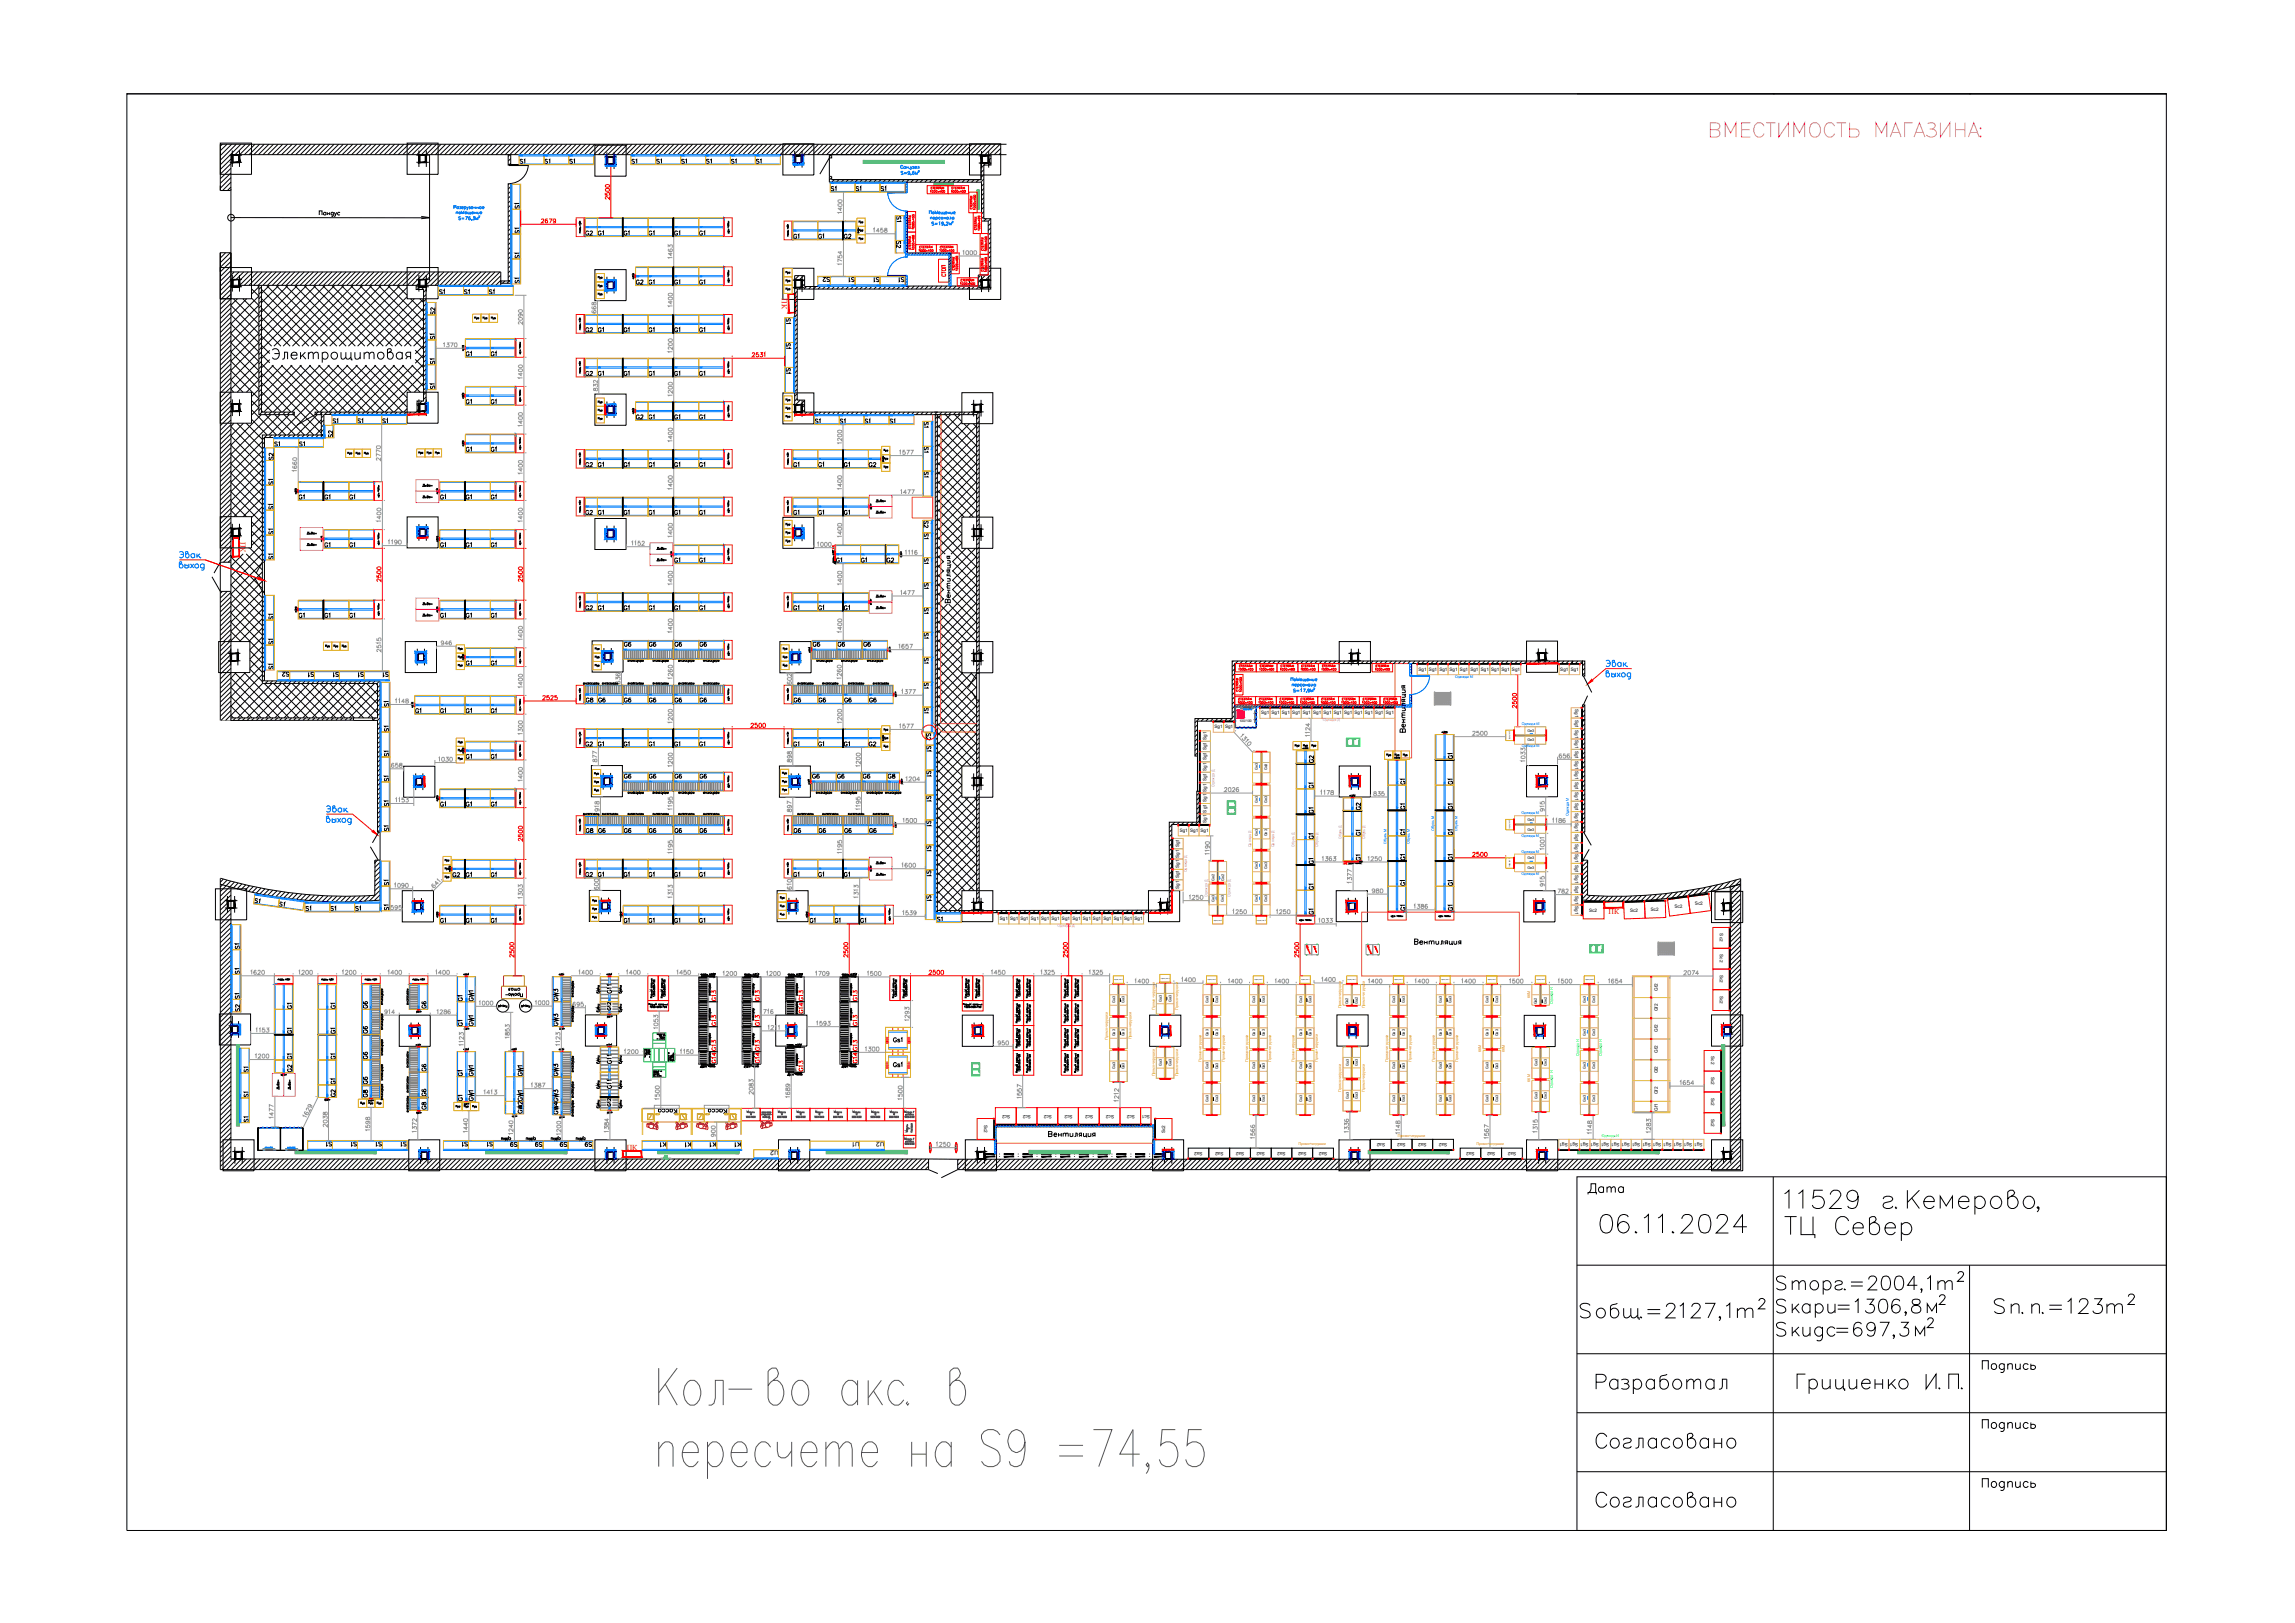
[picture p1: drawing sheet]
<svg xmlns="http://www.w3.org/2000/svg" width="420mm" height="297mm" viewBox="0 0 420 297" stroke-linecap="round" stroke-linejoin="round" font-family="sans-serif">
<defs><g id="words">
<text font-size="6.6" x="291.7" y="226.8">06.11.2024</text>
<text font-size="6.2" fill="#f0f" x="311.9" y="26.5">ВМЕСТИМОСТЬ МАГАЗИНА:</text>
<text font-size="6.2" x="291" y="266.3">Согласовано</text>
<text font-size="5.7" x="291" y="276.9">Согласовано</text>
<text font-size="4.9" x="289.6" y="219.8">Дата</text>
<g font-size="4">
<text x="154.2" y="52.9">S1</text>
<text x="158.7" y="52.9">S1</text>
<text x="163.3" y="52.9">S1</text>
<text x="112.9" y="62.1">G1</text>
<text x="117.5" y="62.1">G1</text>
<text x="126.6" y="62.1">G1</text>
<text x="116.1" y="86.8" transform="rotate(-90 116.1 86.8)">G1</text>
<text x="120.6" y="86.8" transform="rotate(-90 120.6 86.8)">G1</text>
<text x="126.6" y="86.8">G1</text>
<text x="143.9" y="86.8">G1</text>
<text x="148.5" y="86.8">G1</text>
<text x="158" y="86.8">G2</text>
<text x="87.1" y="123.1" transform="rotate(-90 87.1 123.1)">G1</text>
<text x="91.7" y="123.1" transform="rotate(-90 91.7 123.1)">G1</text>
<text x="116.1" y="137.9" transform="rotate(-90 116.1 137.9)">G1</text>
<text x="120.6" y="137.9" transform="rotate(-90 120.6 137.9)">G1</text>
<text x="126.6" y="137.9">G1</text>
<text x="148.5" y="137.9">G1</text>
<text x="158" y="137.9">G2</text>
<text x="168.3" y="147.8">S1</text>
<text x="255.1" y="154.2">G1</text>
<text x="168.3" y="157">S1</text>
<text x="258.2" y="158.7" transform="rotate(-90 258.2 158.7)">G1</text>
<text x="49.7" y="167.2">S1</text>
</g>
<g font-size="4" fill="#ff3f00">
<text x="105.8" y="62.1">G2</text>
<text x="105.8" y="86.8">G2</text>
<text x="105.8" y="137.9">G2</text>
<text x="79" y="185.9" transform="rotate(-90 79 185.9)">G6</text>
<text x="79" y="204.3" transform="rotate(-90 79 204.3)">G8</text>
</g>
<g font-size="4" fill="#989898">
<text x="108.3" y="62.1">G1</text>
<text x="108.3" y="137.9">G1</text>
<text x="143.9" y="137.9">G1</text>
<text x="250.1" y="149.6" transform="rotate(-90 250.1 149.6)">G2</text>
<text x="168.3" y="152.4">S1</text>
<text x="168.3" y="161.6">S1</text>
<text x="168.3" y="166.2">S1</text>
<text x="258.2" y="163.3" transform="rotate(-90 258.2 163.3)">G1</text>
<text x="258.2" y="167.9" transform="rotate(-90 258.2 167.9)">G1</text>
</g>
<g font-size="4" fill="#007fff">
<text x="108.3" y="86.8">G1</text>
<text x="139.7" y="212.7">U2</text>
</g>
<g font-size="4" fill="#808080">
<text x="79" y="197.2" transform="rotate(-90 79 197.2)">G6</text>
<text x="79" y="201.8" transform="rotate(-90 79 201.8)">G6</text>
</g>
<g font-size="3.5">
<text x="93.8" y="31">S1</text>
<text x="98.4" y="31">S1</text>
<text x="103" y="31">S1</text>
<text x="114.3" y="31">S1</text>
<text x="118.9" y="31">S1</text>
<text x="123.5" y="31">S1</text>
<text x="128.1" y="31">S1</text>
<text x="132.6" y="31">S1</text>
<text x="137.2" y="31">S1</text>
<text x="155.6" y="36">S1</text>
<text x="160.2" y="36">S1</text>
<text x="96" y="39.5" transform="rotate(-90 96 39.5)">S1</text>
<text x="96" y="44.1" transform="rotate(-90 96 44.1)">S1</text>
<text x="108.3" y="44.1">G1</text>
<text x="112.9" y="44.1">G1</text>
<text x="117.5" y="44.1">G1</text>
<text x="126.6" y="44.1">G1</text>
<text x="143.9" y="44.8">G1</text>
<text x="148.5" y="44.8">G1</text>
<text x="93.1" y="48.3">S1</text>
<text x="115.4" y="53.3">G2</text>
<text x="126.6" y="53.3">G1</text>
<text x="79.4" y="55">S1</text>
<text x="83.6" y="55">S1</text>
<text x="88.2" y="55">S1</text>
<text x="142.5" y="64.9">S1</text>
<text x="142.5" y="60.3">S1</text>
<text x="77.6" y="67.7">S1</text>
<text x="88.5" y="66.3">G1</text>
<text x="112.9" y="69.8">G1</text>
<text x="117.5" y="69.8">G1</text>
<text x="126.6" y="69.8">G1</text>
<text x="142.5" y="69.5">S1</text>
<text x="77.6" y="72.3">S1</text>
<text x="84" y="75.1">G1</text>
<text x="88.5" y="75.1">G1</text>
<text x="115.4" y="78">G2</text>
<text x="126.6" y="78">G1</text>
<text x="49" y="82.9">S1</text>
<text x="59.6" y="78.7">S1</text>
<text x="64.2" y="78.7">S1</text>
<text x="84" y="84">G1</text>
<text x="88.5" y="84">G1</text>
<text x="148.2" y="78.7">S1</text>
<text x="157" y="78.7">S1</text>
<text x="161.6" y="78.7">S1</text>
<text x="167.9" y="79.4">S1</text>
<text x="50.8" y="90" transform="rotate(-90 50.8 90)">S1</text>
<text x="170.7" y="88.5" transform="rotate(-90 170.7 88.5)">S1</text>
<text x="50.8" y="94.5" transform="rotate(-90 50.8 94.5)">S1</text>
<text x="53.6" y="92.4">G1</text>
<text x="58.2" y="92.4">G1</text>
<text x="62.8" y="92.4">G1</text>
<text x="79.4" y="92.4">G1</text>
<text x="84" y="92.4">G1</text>
<text x="88.5" y="92.4">G1</text>
<text x="108.3" y="95.2">G1</text>
<text x="112.9" y="95.2">G1</text>
<text x="117.5" y="95.2">G1</text>
<text x="126.6" y="95.2">G1</text>
<text x="143.9" y="95.2">G1</text>
<text x="148.5" y="95.2">G1</text>
<text x="50.8" y="99.1" transform="rotate(-90 50.8 99.1)">S1</text>
<text x="58.2" y="101.2">G1</text>
<text x="62.8" y="101.2">G1</text>
<text x="79.4" y="101.2">G1</text>
<text x="84" y="101.2">G1</text>
<text x="88.5" y="101.2">G1</text>
<text x="170.7" y="99.8" transform="rotate(-90 170.7 99.8)">S1</text>
<text x="48" y="103.4">S1</text>
<text x="122.4" y="104.1">G1</text>
<text x="126.6" y="104.1">G1</text>
<text x="156.3" y="104.1">G1</text>
<text x="108.3" y="112.9">G1</text>
<text x="112.9" y="112.9">G1</text>
<text x="117.5" y="112.9">G1</text>
<text x="126.6" y="112.9">G1</text>
<text x="143.9" y="112.9">G1</text>
<text x="148.5" y="112.9">G1</text>
<text x="170.7" y="113.6" transform="rotate(-90 170.7 113.6)">S1</text>
<text x="50.8" y="114.7" transform="rotate(-90 50.8 114.7)">S1</text>
<text x="50.8" y="119.2" transform="rotate(-90 50.8 119.2)">S1</text>
<text x="53.6" y="114.3">G1</text>
<text x="58.2" y="114.3">G1</text>
<text x="62.8" y="114.3">G1</text>
<text x="79.4" y="114.3">G1</text>
<text x="84" y="114.3">G1</text>
<text x="88.5" y="114.3">G1</text>
<text x="170.7" y="118.2" transform="rotate(-90 170.7 118.2)">S1</text>
<text x="50.4" y="124.9">S2</text>
<text x="55.4" y="124.9">S1</text>
<text x="60" y="124.9">S1</text>
<text x="64.6" y="124.9">S1</text>
<text x="79.4" y="131.6">G1</text>
<text x="84" y="131.6">G1</text>
<text x="88.5" y="131.6">G1</text>
<text x="112.9" y="129.8">G6</text>
<text x="117.5" y="129.8">G6</text>
<text x="122.4" y="129.8">G6</text>
<text x="127" y="129.8">G6</text>
<text x="144.3" y="129.8">G6</text>
<text x="148.9" y="129.8">G6</text>
<text x="153.5" y="129.8">G6</text>
<text x="158" y="129.8">G6</text>
<text x="167.9" y="131.6">S1</text>
<text x="72" y="135.1" transform="rotate(-90 72 135.1)">S1</text>
<text x="88.5" y="140.1">G1</text>
<text x="168.3" y="138.6">S1</text>
<text x="241.3" y="140.8" transform="rotate(-90 241.3 140.8)">G2</text>
<text x="266.7" y="140.1" transform="rotate(-90 266.7 140.1)">G1</text>
<text x="79.4" y="148.9">G1</text>
<text x="84" y="148.9">G1</text>
<text x="88.5" y="148.9">G1</text>
<text x="238.5" y="149.9">G1</text>
<text x="255.1" y="144.6">G1</text>
<text x="255.1" y="149.2">G1</text>
<text x="263.9" y="144.6">G1</text>
<text x="263.9" y="149.2">G1</text>
<text x="69.1" y="153.1">S1</text>
<text x="112.9" y="153.5">G6</text>
<text x="117.5" y="153.5">G6</text>
<text x="122.4" y="153.5">G6</text>
<text x="127" y="153.5">G6</text>
<text x="144.3" y="153.5">G6</text>
<text x="148.9" y="153.5">G6</text>
<text x="153.5" y="153.5">G6</text>
<text x="158" y="153.5">G6</text>
<text x="241.3" y="154.9" transform="rotate(-90 241.3 154.9)">G1</text>
<text x="249.8" y="154.2" transform="rotate(-90 249.8 154.2)">G1</text>
<text x="266.7" y="154.2" transform="rotate(-90 266.7 154.2)">G1</text>
<text x="81.8" y="161.6">G2</text>
<text x="84" y="161.6">G1</text>
<text x="88.5" y="161.6">G1</text>
<text x="112.9" y="161.6">G1</text>
<text x="117.5" y="161.6">G1</text>
<text x="126.6" y="161.6">G1</text>
<text x="148.5" y="161.6">G1</text>
<text x="266.7" y="158.7" transform="rotate(-90 266.7 158.7)">G1</text>
<text x="45.5" y="166.5">S1</text>
<text x="54.7" y="167.9">S1</text>
<text x="59.3" y="167.9">S1</text>
<text x="63.9" y="167.9">S1</text>
<text x="241.3" y="164" transform="rotate(-90 241.3 164)">G1</text>
<text x="266.7" y="163.3" transform="rotate(-90 266.7 163.3)">G1</text>
<text x="79.4" y="170">G1</text>
<text x="84" y="170">G1</text>
<text x="88.5" y="170">G1</text>
<text x="112.9" y="170">G1</text>
<text x="117.5" y="170">G1</text>
<text x="122.4" y="170">G1</text>
<text x="126.6" y="170">G1</text>
<text x="147.1" y="170">G1</text>
<text x="151.7" y="170">G1</text>
<text x="156.3" y="170">G1</text>
<text x="44.8" y="179.6" transform="rotate(-90 44.8 179.6)">S1</text>
<text x="44.8" y="175" transform="rotate(-90 44.8 175)">S1</text>
<text x="42" y="183.8">S1</text>
<text x="54.3" y="185.9" transform="rotate(-90 54.3 185.9)">G1</text>
<text x="62.1" y="185.9" transform="rotate(-90 62.1 185.9)">G1</text>
<text x="68.1" y="185.9" transform="rotate(-90 68.1 185.9)">G6</text>
<text x="112.9" y="183.1" transform="rotate(-90 112.9 183.1)">G11</text>
<text x="131.9" y="184.5" transform="rotate(-90 131.9 184.5)">G13</text>
<text x="140.1" y="184.5" transform="rotate(-90 140.1 184.5)">G13</text>
<text x="147.8" y="184.5" transform="rotate(-90 147.8 184.5)">G13</text>
<text x="157.7" y="184.5" transform="rotate(-90 157.7 184.5)">G13</text>
<text x="54.3" y="190.5" transform="rotate(-90 54.3 190.5)">G1</text>
<text x="62.1" y="190.5" transform="rotate(-90 62.1 190.5)">G1</text>
<text x="68.1" y="190.1" transform="rotate(-90 68.1 190.1)">G6</text>
<text x="131.9" y="189.1" transform="rotate(-90 131.9 189.1)">G13</text>
<text x="147.8" y="186.6" transform="rotate(-90 147.8 186.6)">G14</text>
<text x="46.2" y="197.6" transform="rotate(-90 46.2 197.6)">S1</text>
<text x="54.3" y="195.1" transform="rotate(-90 54.3 195.1)">G1</text>
<text x="54.3" y="197.6" transform="rotate(-90 54.3 197.6)">G2</text>
<text x="62.1" y="195.1" transform="rotate(-90 62.1 195.1)">G1</text>
<text x="68.1" y="195.1" transform="rotate(-90 68.1 195.1)">G6</text>
<text x="131.9" y="193.3" transform="rotate(-90 131.9 193.3)">G13</text>
<text x="140.1" y="193.3" transform="rotate(-90 140.1 193.3)">G13</text>
<text x="157.7" y="193.3" transform="rotate(-90 157.7 193.3)">G13</text>
<text x="157.7" y="195.8" transform="rotate(-90 157.7 195.8)">G14</text>
<text x="46.2" y="202.1" transform="rotate(-90 46.2 202.1)">S1</text>
<text x="62.1" y="199.7" transform="rotate(-90 62.1 199.7)">G1</text>
<text x="62.1" y="201.8" transform="rotate(-90 62.1 201.8)">G2</text>
<text x="68.1" y="199.7" transform="rotate(-90 68.1 199.7)">G6</text>
<text x="85.4" y="202.8" transform="rotate(-90 85.4 202.8)">G1</text>
<text x="46.2" y="206.7" transform="rotate(-90 46.2 206.7)">S1</text>
<text x="63.1" y="211">S1</text>
<text x="67.7" y="211">S1</text>
<text x="88.2" y="211">S1</text>
<text x="96.7" y="211">S9</text>
<text x="105.8" y="211">S9</text>
<text x="119.6" y="211">K1</text>
<text x="124.2" y="211">K1</text>
<text x="133.3" y="211">K1</text>
</g>
<g font-size="3.5" fill="#989898">
<text x="151" y="36">S1</text>
<text x="163" y="41.6">S1</text>
<text x="122.4" y="44.1">G1</text>
<text x="153.5" y="44.8">G2</text>
<text x="165.8" y="46.6" transform="rotate(-90 165.8 46.6)">S2</text>
<text x="93.1" y="52.9">S1</text>
<text x="122.4" y="53.3">G1</text>
<text x="77.6" y="63.1">S1</text>
<text x="125.2" y="62.1" transform="rotate(-90 125.2 62.1)">G1</text>
<text x="84" y="66.3">G1</text>
<text x="108.3" y="69.8">G1</text>
<text x="122.4" y="69.8">G1</text>
<text x="122.4" y="78">G1</text>
<text x="53.6" y="82.9">S1</text>
<text x="68.8" y="78.7">S1</text>
<text x="152.4" y="78.7">S1</text>
<text x="170.7" y="84" transform="rotate(-90 170.7 84)">S1</text>
<text x="125.2" y="86.8" transform="rotate(-90 125.2 86.8)">G1</text>
<text x="156.3" y="86.8" transform="rotate(-90 156.3 86.8)">G1</text>
<text x="122.4" y="95.2">G1</text>
<text x="153.5" y="95.2">G1</text>
<text x="152" y="104.1">G1</text>
<text x="161.2" y="104.1">G2</text>
<text x="170.7" y="104.4" transform="rotate(-90 170.7 104.4)">S1</text>
<text x="122.4" y="112.9">G1</text>
<text x="153.5" y="112.9">G1</text>
<text x="170.7" y="109" transform="rotate(-90 170.7 109)">S1</text>
<text x="68.8" y="124.9">S1</text>
<text x="167.9" y="122.4">S1</text>
<text x="72" y="130.5" transform="rotate(-90 72 130.5)">S1</text>
<text x="74.8" y="131.6">G1</text>
<text x="167.9" y="127">S1</text>
<text x="125.2" y="137.9" transform="rotate(-90 125.2 137.9)">G1</text>
<text x="156.3" y="137.9" transform="rotate(-90 156.3 137.9)">G1</text>
<text x="171.1" y="136.5" transform="rotate(-90 171.1 136.5)">S2</text>
<text x="72" y="139.7" transform="rotate(-90 72 139.7)">S1</text>
<text x="84" y="140.1">G1</text>
<text x="168.3" y="143.2">S1</text>
<text x="72" y="148.9" transform="rotate(-90 72 148.9)">S1</text>
<text x="72" y="144.3" transform="rotate(-90 72 144.3)">S1</text>
<text x="238.5" y="145.3">G1</text>
<text x="108.3" y="161.6">G1</text>
<text x="122.4" y="161.6">G1</text>
<text x="143.9" y="161.6">G1</text>
<text x="153.5" y="161.6">G1</text>
<text x="241.3" y="159.5" transform="rotate(-90 241.3 159.5)">G1</text>
<text x="249.8" y="158.7" transform="rotate(-90 249.8 158.7)">G1</text>
<text x="72" y="163.3" transform="rotate(-90 72 163.3)">S1</text>
<text x="72" y="167.9" transform="rotate(-90 72 167.9)">S1</text>
<text x="170.4" y="169.7">S1</text>
<text x="241.3" y="168.6" transform="rotate(-90 241.3 168.6)">G1</text>
<text x="85.4" y="189.1" transform="rotate(-90 85.4 189.1)">G1</text>
<text x="140.1" y="189.1" transform="rotate(-90 140.1 189.1)">G13</text>
<text x="157.7" y="189.1" transform="rotate(-90 157.7 189.1)">G13</text>
<text x="162.3" y="191.9">Gs1</text>
<text x="131.9" y="195.8" transform="rotate(-90 131.9 195.8)">G14</text>
<text x="140.1" y="195.8" transform="rotate(-90 140.1 195.8)">G14</text>
<text x="147.8" y="197.2" transform="rotate(-90 147.8 197.2)">G13</text>
<text x="162.3" y="196.5">Gs1</text>
<text x="58.6" y="211">S1</text>
<text x="72.3" y="211">S1</text>
<text x="83.6" y="211">S1</text>
<text x="92.1" y="211">S9</text>
<text x="101.2" y="211">S9</text>
<text x="128.8" y="211">K1</text>
</g>
<text font-size="3.5" fill="#f00" x="105.8" y="44.1">G2</text>
<g font-size="3.5" fill="#007fff">
<text x="117.5" y="53.3">G1</text>
<text x="105.8" y="69.8">G2</text>
<text x="117.5" y="78">G1</text>
<text x="105.8" y="95.2">G2</text>
<text x="105.8" y="112.9">G2</text>
<text x="50.8" y="123.8" transform="rotate(-90 50.8 123.8)">S1</text>
<text x="106.2" y="129.8">G8</text>
<text x="106.2" y="153.5">G8</text>
<text x="105.8" y="161.6">G2</text>
<text x="85.4" y="184.5" transform="rotate(-90 85.4 184.5)">G1</text>
<text x="85.4" y="198.3" transform="rotate(-90 85.4 198.3)">G1</text>
<text x="154.9" y="211">U1</text>
<text x="159.1" y="211">U2</text>
</g>
<g font-size="3.5" fill="#dda500">
<text x="149.6" y="52.6">S2</text>
<text x="80.4" y="58.9" transform="rotate(-90 80.4 58.9)">S2</text>
<text x="61.7" y="81.1" transform="rotate(-90 61.7 81.1)">S2</text>
<text x="50.8" y="85.4" transform="rotate(-90 50.8 85.4)">S2</text>
<text x="170.7" y="97.7" transform="rotate(-90 170.7 97.7)">S2</text>
<text x="44.8" y="186.3" transform="rotate(-90 44.8 186.3)">S2</text>
</g>
<g font-size="3.5" fill="#808080">
<text x="112.9" y="119.6">G6</text>
<text x="117.5" y="119.6">G6</text>
<text x="122.4" y="119.6">G6</text>
<text x="127" y="119.6">G6</text>
<text x="152" y="119.6">G6</text>
<text x="157" y="119.6">G6</text>
<text x="112.9" y="143.6">G6</text>
<text x="117.5" y="143.6">G6</text>
<text x="122.4" y="143.6">G6</text>
<text x="127" y="143.6">G6</text>
<text x="152" y="143.6">G6</text>
<text x="156.6" y="143.6">G6</text>
</g>
<g font-size="3.5" fill="#ff3f00">
<text x="147.8" y="119.6">G6</text>
<text x="147.5" y="143.6">G6</text>
<text x="161.2" y="143.6">G8</text>
<text x="266.7" y="167.9" transform="rotate(-90 266.7 167.9)">G1</text>
<text x="68.1" y="202.1" transform="rotate(-90 68.1 202.1)">G8</text>
</g>
<text font-size="3.5" fill="#0f0" x="120.3" y="213.4">TV</text>
<text font-size="3.1" fill="#989898" x="112.5" y="203.6" transform="rotate(-90 112.5 203.6)">G12</text>
<g font-size="1.4" fill="#f00">
<text x="143.1" y="54.6" transform="rotate(90 143.1 54.6)">ПК</text>
<text x="44.1" y="99.2" transform="rotate(90 44.1 99.2)">ПК</text>
<text x="294.5" y="167.3">ПК</text>
<text x="114.8" y="210.4">ПК</text>
</g>
<g font-size=".8">
<text x="259.7" y="122.8">Sg1 Sg1 Sg1 Sg1 Sg1 Sg1 Sg1 Sg1 Sg1 Sg1</text>
<text x="285.7" y="122.8">Sg1 Sg1</text>
<text x="230.9" y="130.8">Sg1 Sg1 Sg1 Sg1 Sg1 Sg1 Sg1 Sg1 Sg1 Sg1 Sg1 Sg1 Sg1</text>
<text x="288.4" y="129.8" transform="rotate(90 288.4 129.8)">Sg1 Sg1 Sg1 Sg1 Sg1 Sg1 Sg1 Sg1 Sg1 Sg1 Sg1 Sg1 Sg1 Sg1 Sg1 Sg1 Sg1 Sg1 Sg1 Sg1</text>
<text x="222.4" y="133.3">Sg1 Sg1</text>
<text x="216" y="152.3">Sg1 Sg1 Sg1</text>
<text x="220.9" y="150.6" transform="rotate(-90 220.9 150.6)">Sg1 Sg1 Sg1 Sg1 Sg1 Sg1 Sg1 Sg1 Sg1</text>
<text x="215.9" y="162.7" transform="rotate(-90 215.9 162.7)">Sg1 Sg1 Sg1 Sg1 Sg1</text>
<text x="290.9" y="166.9">Sc2</text>
<text x="298.4" y="166.9" transform="rotate(-2 298.4 166.9)">Sc2</text>
<text x="302.2" y="166.7" transform="rotate(-2 302.2 166.7)">Sc2</text>
<text x="306.6" y="166.2" transform="rotate(-7 306.6 166.2)">Sc2</text>
<text x="310.4" y="165.7" transform="rotate(-7 310.4 165.7)">Sc2</text>
<text x="183" y="168.4">Sg1 Sg1 Sg1 Sg1 Sg1 Sg1 Sg1 Sg1 Sg1 Sg1 Sg1 Sg1 Sg1 Sg1</text>
<text x="314.9" y="170.8" transform="rotate(90 314.9 170.8)">Sc2</text>
<text x="314.9" y="174.7" transform="rotate(90 314.9 174.7)">Sc2</text>
<text x="314.9" y="178.4" transform="rotate(90 314.9 178.4)">Sc2</text>
<text x="303.5" y="185.1" transform="rotate(-90 303.5 185.1)">Gf2</text>
<text x="303.5" y="181.3" transform="rotate(-90 303.5 181.3)">Gf2</text>
<text x="314.9" y="182.2" transform="rotate(90 314.9 182.2)">Sc2</text>
<text x="303.5" y="188.9" transform="rotate(-90 303.5 188.9)">Gf2</text>
<text x="303.5" y="196.5" transform="rotate(-90 303.5 196.5)">Gf2</text>
<text x="303.5" y="192.7" transform="rotate(-90 303.5 192.7)">Gf2</text>
<text x="313.3" y="193.3" transform="rotate(90 313.3 193.3)">Sc2</text>
<text x="313.3" y="197.1" transform="rotate(90 313.3 197.1)">Sc2</text>
<text x="303.5" y="203.3" transform="rotate(-90 303.5 203.3)">Gf1</text>
<text x="303.5" y="200.3" transform="rotate(-90 303.5 200.3)">Gf2</text>
<text x="313.3" y="200.9" transform="rotate(90 313.3 200.9)">Sc2</text>
<text x="180.2" y="205.8" transform="rotate(90 180.2 205.8)">Sc2</text>
<text x="184.9" y="204" transform="rotate(-180 184.9 204)">Sc2</text>
<text x="188.8" y="204" transform="rotate(-180 188.8 204)">Sc2</text>
<text x="192.6" y="204" transform="rotate(-180 192.6 204)">Sc2</text>
<text x="196.4" y="204" transform="rotate(-180 196.4 204)">Sc2</text>
<text x="200.1" y="204" transform="rotate(-180 200.1 204)">Sc2</text>
<text x="203.9" y="204" transform="rotate(-180 203.9 204)">Sc2</text>
<text x="207.8" y="204" transform="rotate(-180 207.8 204)">Sc2</text>
<text x="210.5" y="204" transform="rotate(-180 210.5 204)">Sc1</text>
<text x="213.3" y="207.4" transform="rotate(-90 213.3 207.4)">Sc2</text>
<text x="253.6" y="209.2" transform="rotate(-180 253.6 209.2)">Sa2</text>
<text x="257.3" y="209.2" transform="rotate(-180 257.3 209.2)">Sa2</text>
<text x="261.1" y="209.2" transform="rotate(-180 261.1 209.2)">Sa2</text>
<text x="265" y="209.2" transform="rotate(-180 265 209.2)">Sa2</text>
<text x="311.7" y="209.2" transform="rotate(-180 311.7 209.2)">Sg1 Sg1 Sg1 Sg1 Sg1 Sg1 Sg1 Sg1 Sg1 Sg1 Sg1 Sg1 Sg1 Sg1</text>
<text x="313.3" y="204.7" transform="rotate(90 313.3 204.7)">Sc2</text>
<text x="220.2" y="210.8" transform="rotate(-180 220.2 210.8)">Sa2</text>
<text x="224" y="210.8" transform="rotate(-180 224 210.8)">Sa2</text>
<text x="227.8" y="210.8" transform="rotate(-180 227.8 210.8)">Sa2</text>
<text x="231.5" y="210.8" transform="rotate(-180 231.5 210.8)">Sa2</text>
<text x="235.4" y="210.8" transform="rotate(-180 235.4 210.8)">Sa2</text>
<text x="239.2" y="210.8" transform="rotate(-180 239.2 210.8)">Sa2</text>
<text x="243" y="210.8" transform="rotate(-180 243 210.8)">Sa2</text>
<text x="269.9" y="210.8" transform="rotate(-180 269.9 210.8)">Sa2</text>
<text x="273.8" y="210.8" transform="rotate(-180 273.8 210.8)">Sa2</text>
<text x="277.6" y="210.8" transform="rotate(-180 277.6 210.8)">Sa2</text>
</g>
<g font-size=".7" fill="#00f">
<text x="266.4" y="124">Одежда М</text>
<text x="278.6" y="132.7">Одежда М</text>
<text x="278.6" y="136.8">Одежда М</text>
<text x="278.5" y="149">Одежда М</text>
<text x="287.2" y="149.3" transform="rotate(-90 287.2 149.3)">Одежда М</text>
<text x="253.8" y="154.5" transform="rotate(-90 253.8 154.5)">Обувь М</text>
<text x="258.1" y="154.5" transform="rotate(-90 258.1 154.5)">Обувь М</text>
<text x="262.5" y="152.1" transform="rotate(-90 262.5 152.1)">Обувь М</text>
<text x="266.9" y="152.1" transform="rotate(-90 266.9 152.1)">Обувь М</text>
<text x="278.5" y="153.1">Одежда М</text>
<text x="278.5" y="156.1">Одежда М</text>
<text x="278.5" y="160.1">Одежда М</text>
</g>
<g font-size=".7" fill="#f0f">
<text x="242.2" y="132">Одежда Д</text>
<text x="222.3" y="144" transform="rotate(-90 222.3 144)">Одежда Д</text>
<text x="229.1" y="155.1" transform="rotate(-90 229.1 155.1)">Одежда Д</text>
<text x="233.3" y="155.1" transform="rotate(-90 233.3 155.1)">Одежда Д</text>
<text x="237" y="154.9" transform="rotate(-90 237 154.9)">Обувь Д</text>
<text x="241.3" y="154.9" transform="rotate(-90 241.3 154.9)">Обувь Д</text>
<text x="245.6" y="153.6" transform="rotate(-90 245.6 153.6)">Обувь Д</text>
<text x="249.9" y="153.6" transform="rotate(-90 249.9 153.6)">Обувь Д</text>
<text x="217.3" y="159.7" transform="rotate(-90 217.3 159.7)">Одежда Д</text>
<text x="221.1" y="164.2" transform="rotate(-90 221.1 164.2)">Одежда Д</text>
<text x="225.3" y="164.2" transform="rotate(-90 225.3 164.2)">Одежда Д</text>
<text x="193.6" y="169.7">Одежда Д</text>
</g>
<g font-size=".7">
<text x="279.6" y="135.7">Gе3</text>
<text x="279.6" y="134">Gе3</text>
<text x="230.3" y="141" transform="rotate(-90 230.3 141)">Gе3</text>
<text x="232" y="141" transform="rotate(-90 232 141)">Gе3</text>
<text x="230.3" y="147" transform="rotate(-90 230.3 147)">Gе3</text>
<text x="232" y="147" transform="rotate(-90 232 147)">Gе3</text>
<text x="230.3" y="153.1" transform="rotate(-90 230.3 153.1)">Gе3</text>
<text x="232" y="153.1" transform="rotate(-90 232 153.1)">Gе3</text>
<text x="279.6" y="152">Gе3</text>
<text x="279.6" y="150.3">Gе3</text>
<text x="222.4" y="161.2" transform="rotate(-90 222.4 161.2)">Ge2</text>
<text x="224.1" y="161.2" transform="rotate(-90 224.1 161.2)">Ge2</text>
<text x="230.3" y="159.1" transform="rotate(-90 230.3 159.1)">Gе3</text>
<text x="232" y="159.1" transform="rotate(-90 232 159.1)">Gе3</text>
<text x="279.6" y="159">Gе3</text>
<text x="279.6" y="157.3">Gе3</text>
<text x="222.3" y="165.1" transform="rotate(-90 222.3 165.1)">Gе3</text>
<text x="224.1" y="165.1" transform="rotate(-90 224.1 165.1)">Gе3</text>
<text x="230.3" y="165.1" transform="rotate(-90 230.3 165.1)">Gе3</text>
<text x="232" y="165.1" transform="rotate(-90 232 165.1)">Gе3</text>
<text x="204.2" y="183.6" transform="rotate(-90 204.2 183.6)">Ga3</text>
<text x="205.9" y="183.6" transform="rotate(-90 205.9 183.6)">Ga3</text>
<text x="212.7" y="183.4" transform="rotate(-90 212.7 183.4)">Ga3</text>
<text x="214.4" y="183.4" transform="rotate(-90 214.4 183.4)">Ga3</text>
<text x="221.3" y="183.6" transform="rotate(-90 221.3 183.6)">Ga3</text>
<text x="223" y="183.6" transform="rotate(-90 223 183.6)">Ga3</text>
<text x="229.8" y="183.6" transform="rotate(-90 229.8 183.6)">Ga3</text>
<text x="231.5" y="183.6" transform="rotate(-90 231.5 183.6)">Ga3</text>
<text x="238.4" y="183.6" transform="rotate(-90 238.4 183.6)">Ga3</text>
<text x="240.1" y="183.6" transform="rotate(-90 240.1 183.6)">Ga3</text>
<text x="246.8" y="183.8" transform="rotate(-90 246.8 183.8)">Ga2</text>
<text x="248.6" y="183.7" transform="rotate(-90 248.6 183.7)">Ga2</text>
<text x="255.4" y="183.6" transform="rotate(-90 255.4 183.6)">Ga3</text>
<text x="257.2" y="183.6" transform="rotate(-90 257.2 183.6)">Ga3</text>
<text x="264" y="183.6" transform="rotate(-90 264 183.6)">Ga3</text>
<text x="265.7" y="183.6" transform="rotate(-90 265.7 183.6)">Ga3</text>
<text x="272.5" y="183.6" transform="rotate(-90 272.5 183.6)">Ga3</text>
<text x="274.3" y="183.6" transform="rotate(-90 274.3 183.6)">Ga3</text>
<text x="281.4" y="183.8" transform="rotate(-90 281.4 183.8)">Ga2</text>
<text x="283.2" y="183.7" transform="rotate(-90 283.2 183.7)">Ge2</text>
<text x="290.3" y="183.5" transform="rotate(-90 290.3 183.5)">Gе3</text>
<text x="292" y="183.5" transform="rotate(-90 292 183.5)">Gе3</text>
<text x="204.2" y="189.7" transform="rotate(-90 204.2 189.7)">Ga3</text>
<text x="205.9" y="189.7" transform="rotate(-90 205.9 189.7)">Ga3</text>
<text x="221.3" y="189.7" transform="rotate(-90 221.3 189.7)">Ga3</text>
<text x="223" y="189.7" transform="rotate(-90 223 189.7)">Ga3</text>
<text x="229.8" y="189.7" transform="rotate(-90 229.8 189.7)">Ga3</text>
<text x="231.5" y="189.7" transform="rotate(-90 231.5 189.7)">Ga3</text>
<text x="238.4" y="189.7" transform="rotate(-90 238.4 189.7)">Ga3</text>
<text x="240.1" y="189.7" transform="rotate(-90 240.1 189.7)">Ga3</text>
<text x="255.4" y="189.7" transform="rotate(-90 255.4 189.7)">Ga3</text>
<text x="257.2" y="189.7" transform="rotate(-90 257.2 189.7)">Ga3</text>
<text x="264" y="189.7" transform="rotate(-90 264 189.7)">Ga3</text>
<text x="265.7" y="189.7" transform="rotate(-90 265.7 189.7)">Ga3</text>
<text x="272.5" y="189.7" transform="rotate(-90 272.5 189.7)">Ga3</text>
<text x="274.3" y="189.7" transform="rotate(-90 274.3 189.7)">Ga3</text>
<text x="290.3" y="189.6" transform="rotate(-90 290.3 189.6)">Gе3</text>
<text x="292" y="189.6" transform="rotate(-90 292 189.6)">Gе3</text>
<text x="204.2" y="195.7" transform="rotate(-90 204.2 195.7)">Ga3</text>
<text x="205.9" y="195.7" transform="rotate(-90 205.9 195.7)">Ga3</text>
<text x="212.7" y="195.1" transform="rotate(-90 212.7 195.1)">Ga3</text>
<text x="214.4" y="195.1" transform="rotate(-90 214.4 195.1)">Ga3</text>
<text x="221.3" y="195.7" transform="rotate(-90 221.3 195.7)">Ga3</text>
<text x="223" y="195.7" transform="rotate(-90 223 195.7)">Ga3</text>
<text x="229.8" y="195.7" transform="rotate(-90 229.8 195.7)">Ga3</text>
<text x="231.5" y="195.7" transform="rotate(-90 231.5 195.7)">Ga3</text>
<text x="238.4" y="195.7" transform="rotate(-90 238.4 195.7)">Ga3</text>
<text x="240.1" y="195.7" transform="rotate(-90 240.1 195.7)">Ga3</text>
<text x="246.9" y="195.1" transform="rotate(-90 246.9 195.1)">Ga3</text>
<text x="248.6" y="195.1" transform="rotate(-90 248.6 195.1)">Ga3</text>
<text x="255.4" y="195.7" transform="rotate(-90 255.4 195.7)">Ga3</text>
<text x="257.2" y="195.7" transform="rotate(-90 257.2 195.7)">Ga3</text>
<text x="264" y="195.7" transform="rotate(-90 264 195.7)">Ga3</text>
<text x="265.7" y="195.7" transform="rotate(-90 265.7 195.7)">Ga3</text>
<text x="272.5" y="195.7" transform="rotate(-90 272.5 195.7)">Ga3</text>
<text x="274.3" y="195.7" transform="rotate(-90 274.3 195.7)">Ga3</text>
<text x="281.5" y="195.1" transform="rotate(-90 281.5 195.1)">Ga3</text>
<text x="283.2" y="195.1" transform="rotate(-90 283.2 195.1)">Ge3</text>
<text x="290.3" y="195.6" transform="rotate(-90 290.3 195.6)">Gе3</text>
<text x="292" y="195.6" transform="rotate(-90 292 195.6)">Gе3</text>
<text x="221.3" y="201.7" transform="rotate(-90 221.3 201.7)">Ga3</text>
<text x="223" y="201.7" transform="rotate(-90 223 201.7)">Ga3</text>
<text x="229.8" y="201.7" transform="rotate(-90 229.8 201.7)">Ga3</text>
<text x="231.5" y="201.7" transform="rotate(-90 231.5 201.7)">Ga3</text>
<text x="238.4" y="201.7" transform="rotate(-90 238.4 201.7)">Ga3</text>
<text x="240.1" y="201.7" transform="rotate(-90 240.1 201.7)">Ga3</text>
<text x="246.9" y="201.1" transform="rotate(-90 246.9 201.1)">Ga3</text>
<text x="248.6" y="201.1" transform="rotate(-90 248.6 201.1)">Ga3</text>
<text x="255.4" y="201.7" transform="rotate(-90 255.4 201.7)">Ga3</text>
<text x="257.2" y="201.7" transform="rotate(-90 257.2 201.7)">Ga3</text>
<text x="264" y="201.7" transform="rotate(-90 264 201.7)">Ga3</text>
<text x="265.7" y="201.7" transform="rotate(-90 265.7 201.7)">Ga3</text>
<text x="272.5" y="201.7" transform="rotate(-90 272.5 201.7)">Ga3</text>
<text x="274.3" y="201.7" transform="rotate(-90 274.3 201.7)">Ga3</text>
<text x="281.5" y="201.2" transform="rotate(-90 281.5 201.2)">Ga3</text>
<text x="283.2" y="201.2" transform="rotate(-90 283.2 201.2)">Ge3</text>
<text x="290.3" y="201.6" transform="rotate(-90 290.3 201.6)">Gе3</text>
<text x="292" y="201.7" transform="rotate(-90 292 201.7)">Gе3</text>
</g>
<g font-size=".7" fill="#ff7f00">
<text x="211.4" y="184.8" transform="rotate(-90 211.4 184.8)">Промо+игрушки</text>
<text x="215.7" y="184.8" transform="rotate(-90 215.7 184.8)">Промо+игрушки</text>
<text x="245.6" y="184.6" transform="rotate(-90 245.6 184.6)">Промо+игрушки</text>
<text x="249.8" y="184.6" transform="rotate(-90 249.8 184.6)">Промо+игрушки</text>
<text x="280.1" y="182.7" transform="rotate(-90 280.1 182.7)">ККМ</text>
<text x="202.8" y="190.3" transform="rotate(-90 202.8 190.3)">Промо+игрушки</text>
<text x="207.1" y="190.2" transform="rotate(-90 207.1 190.2)">Промо+игрушки</text>
<text x="211.4" y="197" transform="rotate(-90 211.4 197)">Промо+игрушки</text>
<text x="215.7" y="197" transform="rotate(-90 215.7 197)">Промо+игрушки</text>
<text x="219.9" y="194.4" transform="rotate(-90 219.9 194.4)">Промо+игрушки</text>
<text x="224.2" y="194.4" transform="rotate(-90 224.2 194.4)">Промо+игрушки</text>
<text x="228.5" y="194.4" transform="rotate(-90 228.5 194.4)">Промо+игрушки</text>
<text x="232.7" y="194.4" transform="rotate(-90 232.7 194.4)">Промо+игрушки</text>
<text x="237" y="194.3" transform="rotate(-90 237 194.3)">Промо+игрушки</text>
<text x="241.3" y="194.3" transform="rotate(-90 241.3 194.3)">Промо+игрушки</text>
<text x="254.1" y="194.4" transform="rotate(-90 254.1 194.4)">Промо+игрушки</text>
<text x="258.4" y="194.4" transform="rotate(-90 258.4 194.4)">Промо+игрушки</text>
<text x="262.7" y="194.4" transform="rotate(-90 262.7 194.4)">Промо+игрушки</text>
<text x="266.9" y="194.4" transform="rotate(-90 266.9 194.4)">Промо+игрушки</text>
<text x="271.2" y="192.6" transform="rotate(-90 271.2 192.6)">ККМ</text>
<text x="275.5" y="192.6" transform="rotate(-90 275.5 192.6)">ККМ</text>
<text x="280.1" y="198" transform="rotate(-90 280.1 198)">ККМ</text>
<text x="245.6" y="199.8" transform="rotate(-90 245.6 199.8)">Промо+игрушки</text>
<text x="249.8" y="199.8" transform="rotate(-90 249.8 199.8)">Промо+игрушки</text>
<text x="237.7" y="209.5">Промо+игрушки</text>
<text x="255.9" y="208.1">Промо+игрушки</text>
<text x="270.3" y="209.6">Промо+</text>
<text x="272.8" y="209.6">игрушки</text>
</g>
<g font-size=".7" fill="#0f0">
<text x="284.3" y="183.8" transform="rotate(-90 284.3 183.8)">Одежда Н</text>
<text x="289.1" y="193.3" transform="rotate(-90 289.1 193.3)">Одежда Н</text>
<text x="293.2" y="193.3" transform="rotate(-90 293.2 193.3)">Одежда Н</text>
<text x="284.3" y="199.2" transform="rotate(-90 284.3 199.2)">Одежда Н</text>
<text x="293.3" y="208.1">Одежда Н</text>
</g>
<text font-size=".6" x="226.9" y="132.2">100/100</text>
<g font-size=".3">
<text x="276.5" y="135.3" transform="rotate(-90 276.5 135.3)">торец тип 2</text>
<text x="276.5" y="151.7" transform="rotate(-90 276.5 151.7)">торец тип 2</text>
<text x="276.5" y="158.7" transform="rotate(-90 276.5 158.7)">торец тип 2</text>
<text x="222.2" y="168.5">торец тип 2</text>
<text x="230.2" y="168.5">торец тип 2</text>
<text x="204" y="179.4">торец тип 1</text>
<text x="212.5" y="179.1">торец тип 1</text>
<text x="221.1" y="179.4">торец тип 1</text>
<text x="229.6" y="179.4">торец тип 1</text>
<text x="238.2" y="179.4">торец тип 1</text>
<text x="246.7" y="179.4">торец тип 1</text>
<text x="255.3" y="179.4">торец тип 1</text>
<text x="263.8" y="179.4">торец тип 1</text>
<text x="272.4" y="179.4">торец тип 1</text>
<text x="281.3" y="179.4">торец тип 2</text>
<text x="290.2" y="179.4">торец тип 2</text>
</g>
</g></defs>
<g fill="none" stroke="#007fff" stroke-width=".18">
<path d="M110 183.3v2.3M110 191.6v9.1M111.4 184.9v.7M111.4 191.6v1.4M111.4 194.8v2.8M111.5 185.3l.2 .1zM111.5 185.2h.2zM111.5 185l.2 .1zM111.5 195.9h.2zM111.5 195.7l.2 .1zM111.5 195.6l.2 .1zM111.5 185.5h.1"/>
<path d="M111.5 196.1h.1M111.7 185.4h-.2v.1M111.7 196h-.2v.1M111.7 184.9v.7M111.7 191.6v1.4M111.7 194.8v2.8M113.2 183.3v2.3M113.2 191.6v9.1"/>
</g>
<path d="M109.9 196.2h3.4v4.5h-3.4zM109.9 183.3h3.4v2.3h-3.4zM109.9 191.6h3.4v4.6h-3.4z" fill="none" stroke="#dda500" stroke-width=".18"/>
<g fill="none" stroke="#808080" stroke-width=".18">
<path d="M109.9 198.7h1.2M109.9 198.9h1.2M109.9 198.1h1.2M109.9 198.2h1.2M109.9 197.4h1.5M109.9 197.5h1.5M109.9 196.8h1.5M109.9 196.9h1.5M109.9 184.6h1.1M109.9 184.7h1.1M109.9 185.1h1.5M109.9 185.2h1.5"/>
<path d="M109.9 195.5h1.5M109.9 195.6h1.5M109.9 194.8h1.5M109.9 195h1.5M109.9 194.2h1.2M109.9 194.3h1.2M109.9 193.5h1.2M109.9 193.6h1.2M109.9 192.9h1.5M109.9 193h1.5M109.9 192.2h1.5M109.9 192.3h1.5"/>
<path d="M111.7 197.4h1.6M111.7 197.5h1.6M111.7 196.8h1.6M111.7 196.9h1.6M111.7 185.1h1.6M111.7 185.2h1.6M111.7 195.5h1.6M111.7 195.6h1.6M111.7 194.8h1.6M111.7 195h1.6M111.7 192.9h1.6M111.7 193h1.6"/>
<path d="M111.7 192.2h1.6M111.7 192.3h1.6M112 198.7h1.3M112 198.9h1.3M112 198.1h1.3M112 198.2h1.3M112 194.2h1.3M112 194.3h1.3M112 193.5h1.3M112 193.6h1.3M112.1 184.6h1.2M112.1 184.7h1.2"/>
</g>
<g fill="none" stroke="#000" stroke-width=".18">
<path d="M23.2 17.2h373.4v262.9h-373.4zM23.2 17.2h.1M23.2 17.2h373.4M324.6 17.2h.1M360.6 17.2h.1M396.6 17.2h.1M40.3 26.2h5.7v5.7h-5.7zM40.7 26.4l-.4 .3M41.6 26.4l-1.3 1.2M42.1 28.4h2.2M42.1 29.7h2.2M42.3 39.8l36.3 .1"/>
<path d="M42.3 29.1l-2 1.9M42.3 30l-2 1.9M42.3 30.8l-2 1.9M42.3 31.7l-2 1.9M42.3 32.5l-2 1.9M42.3 33.3l-1.5 1.6M42.3 34.2l-.7 .7M42.4 26.4l-2.1 2.1M42.5 27.5v3.1M42.7 28.4v1.3M43.3 26.4l-3 2.9M43.7 28.4v1.3"/>
<path d="M43.8 27.5v3.1M44.1 26.4l-3.8 3.8M44.9 26.4l-1.9 1.9M45.8 26.4l-1.9 1.9M46.7 26.4l-2 1.9M47.5 26.4l-1.9 1.9M48.4 26.4l-1.9 1.9M49.2 26.4l-1.9 1.9M50.1 26.4l-1.9 1.9M50.9 26.4l-1.9 1.9M51.8 26.4l-1.9 1.9M52.6 26.4l-1.9 1.9"/>
<path d="M53.5 26.4l-2 1.9M54.3 26.4l-1.9 1.9M55.2 26.4l-1.9 1.9M56 26.4l-1.9 1.9M56.9 26.4l-1.9 1.9M57.7 26.4l-1.9 1.9M58.4 39.4v-.8h.6v.8M58.6 26.4l-1.9 1.9M59.5 26.4l-2 1.9M59.7 39a.26 .26 0 0 0-.4-.1 .26 .26 0 0 0 0 .4 .26 .26 0 0 0 .4 0M59.7 38.8v.6M59.9 39.1h.5"/>
<path d="M59.9 38.8v.6M60.3 26.4l-1.9 1.9M60.4 38.8v.6M61 39a.24 .24 0 0 0-.3-.1 .24 .24 0 0 0 0 .4 .24 .24 0 0 0 .3 0M61 38.8v.6l-.1 .2h-.2M61.2 26.4l-1.9 1.9M61.2 38.8l.2 .6 .3-.6M61.4 39.4l-.2 .2M62 26.4l-1.9 1.9M62.2 39a.24 .24 0 0 0-.3-.1 .24 .24 0 0 0 0 .4 .24 .24 0 0 0 .3 0M62.9 26.4l-2 1.9M63.7 26.4l-1.9 1.9"/>
<path d="M64.6 26.4l-2 1.9M65.4 26.4l-1.9 1.9M66.3 26.4l-1.9 1.9M67.1 26.4l-1.9 1.9M68 26.4l-1.9 1.9M68.8 26.4l-1.9 1.9M69.7 26.4l-1.9 1.9M70.6 26.4l-2 1.9M71.4 26.4l-1.9 1.9M72.2 26.4l-1.9 1.9M73.1 26.4l-1.9 1.9M73.9 26.4l-1.9 1.9"/>
<path d="M74.5 26.2h5.7v5.7h-5.7zM74.8 26.4l-1.9 1.9M75.6 26.4l-1.9 1.9M76.2 28.4h2.3M76.2 29.7h2.3M76.5 26.4l-1.9 1.9M76.7 27.5v3.1M76.9 28.4v1.3M77.1 39.6l1.5 .2-1.5 .2M77.4 26.4l-2 1.9M77.8 28.4v1.3M78 27.5v3.1"/>
<path d="M78.2 26.4l-1.9 1.9M78.6 28.3v23.1M79.1 26.4l-1.9 1.9M79.9 26.4l-1.9 1.9M80.8 26.4l-1.9 1.9M81.6 26.4l-1.9 1.9M82.5 26.4l-2 1.9M83.3 26.4l-1.9 1.9M84.2 26.4l-2 1.9M85 26.4l-1.9 1.9M85.9 26.4l-1.9 1.9M86.7 26.4l-1.9 1.9"/>
<path d="M87.6 26.4l-1.9 1.9M88.4 26.4l-1.9 1.9M89.3 26.4l-1.9 1.9M90.2 26.4l-2 1.9M91 26.4l-1.9 1.9M91.8 26.4l-1.9 1.9M92.7 26.4l-1.9 1.9M93 33.6h.5v17.8h-.5zM93.2 33.6l-.2 .2M93.5 34.1l-.5 .5M93.5 35l-.5 .5M93.5 26.4l-1.9 1.9"/>
<path d="M94.4 26.4l-1.9 1.9M95.3 26.4l-2 1.9M96.1 26.4l-1.9 1.9M96.7 30.2a3.5 3.5 0 0 1-3.4 3.4M97 26.4l-1.9 1.9M97.8 26.4l-1.9 1.9M98.7 26.4l-1.9 1.9M99.5 26.4l-1.9 1.9M100.4 26.4l-1.9 1.9M101.2 26.4l-1.9 1.9M102.1 26.4l-2 1.9M102.9 26.4l-1.9 1.9"/>
<path d="M103.8 26.4l-1.9 1.9M104.6 26.4l-1.9 1.9M105.5 26.4l-1.9 1.9M106.3 26.4l-1.9 1.9M107.2 26.4l-1.9 1.9M108.1 26.4l-2 1.9M108.9 26.6h5.7v5.6h-5.7zM108.9 26.4l-1.9 1.9M109.8 26.4l-1.9 1.9M110.6 26.4l-1.9 1.9M110.6 28.7h2.3M110.6 30.1h2.3"/>
<path d="M111.1 27.9v3M111.3 28.7v1.4M111.4 26.4l-1.9 1.9M112.3 28.7v1.4M112.3 26.4l-1.9 1.9M112.4 27.9v3M113.2 26.4l-2 1.9M113.9 39.9l.1 3.4zM114 39.9l.1 3.4zM114 26.4l-1.9 1.9M114.9 26.4l-1.9 1.9M115.7 26.4l-1.1 1.1"/>
<path d="M116.6 26.4l-1.9 1.9M117.4 26.4l-1.9 1.9M118.3 26.4l-1.9 1.9M119.2 26.4l-2 1.9M120 26.4l-1.9 1.9M120.8 26.4l-1.9 1.9M121.7 26.4l-1.9 1.9M122.5 26.4l-1.9 1.9M123.2 39.9l.1 3.4zM123.3 39.9v3.4zM123.4 26.4l-1.9 1.9M124.2 26.4l-1.9 1.9"/>
<path d="M125.1 26.4l-1.9 1.9M126 26.4l-2 1.9M126.8 26.4l-1.9 1.9M127.7 26.4l-1.9 1.9M128.5 26.4l-1.9 1.9M129.4 26.4l-1.9 1.9M130.2 26.4l-1.9 1.9M131.1 26.4l-2 1.9M131.9 26.4l-1.9 1.9M132.8 26.4l-1.9 1.9M133.6 26.4l-1.9 1.9M134.5 26.4l-1.9 1.9"/>
<path d="M135.3 26.4l-1.9 1.9M136.2 26.4l-1.9 1.9M137.1 26.4l-2 1.9M137.9 26.4l-1.9 1.9M138.8 26.4l-2 1.9M139.6 26.4l-1.9 1.9M140.4 26.4l-1.9 1.9M141.3 26.4l-1.9 1.9M142.1 26.4l-1.9 1.9M143 26.4l-1.9 1.9M143.3 26.3h5.7v5.7h-5.7zM143.9 26.4l-2 1.9"/>
<path d="M144.7 26.4l-1.9 1.9M145 28.5h2.3M145 29.8h2.3M145.5 27.6v3.1M145.6 26.4l-1.9 1.9M145.7 28.5v1.3M146.4 26.4l-1.9 1.9M146.6 28.5v1.3M146.8 27.6v3.1M147.3 26.4l-1.9 1.9M148.1 26.4l-1.9 1.9M149 26.4l-1.9 1.9"/>
<path d="M149.8 26.4l-1.9 1.9M150.1 31.9l1.7-3v3.4M150.7 26.4l-1.9 1.9M151.5 26.4l-1.9 1.9M151.8 33.3h27.9v7.2h1.2v9.8h-1.8v2.1h-31.8v-2h-1.8v25.9M152.3 28.3v.6h-.5v-.6h27.8v4.6h-27.3h27.3v-4.6M152.4 26.4l-1.9 1.9M153.2 26.4l-1.9 1.9M154.1 26.4l-2.3 2.3M155 26.4l-2 1.9M155.8 26.4l-1.9 1.9M156.7 26.4l-1.9 1.9"/>
<path d="M157.5 26.4l-1.9 1.9M158.4 26.4l-2 1.9M159.2 26.4l-1.9 1.9M160 26.4l-1.9 1.9M160.9 26.4l-1.9 1.9M161.8 26.4l-2 1.9M162.6 26.4l-1.9 1.9M163.5 26.4l-1.9 1.9M164.3 26.4l-1.9 1.9M164.7 32.9l-.5 .4M165.2 26.4l-1.9 1.9M165.5 32.9l-.4 .4"/>
<path d="M166 26.4l-1.9 1.9M166.4 32.9l-.5 .4M166.9 26.4l-1.9 1.9M167.2 32.9l-.4 .4M167.8 26.4l-2 1.9M168.1 32.9l-.5 .4M168.6 26.4l-1.9 1.9M168.9 32.9l-.4 .4M169.4 26.4l-1.9 1.9M169.8 32.9l-.5 .4M170.3 26.4l-1.9 1.9M170.6 32.9l-.4 .4"/>
<path d="M171.1 26.4l-1.9 1.9M171.5 32.9l-.4 .4M172 26.4l-1.9 1.9M172.4 32.9l-.5 .4M172.9 26.4l-2 1.9M173.2 32.9l-.5 .4M173.7 26.4l-1.9 1.9M174.1 32.9l-.5 .4M174.6 26.4l-1.9 1.9M174.9 32.9l-.5 .4M175.4 26.4l-1.9 1.9M175.8 32.9l-.5 .4"/>
<path d="M176.3 26.4l-1.9 1.9M176.6 32.9l-.4 .4M177.1 26.4l-1.9 1.9M177.4 32.9l-.4 .4M177.5 26.3h5.7v5.7h-5.7zM178 26.4l-1.9 1.9M178.3 32.9l-.4 .4M178.8 26.4l-1.9 1.9M179.2 28.5h2.3M179.2 29.8h2.3M179.2 32.9l-.5 .4M179.6 29h.1"/>
<path d="M179.6 29.9h.1M179.6 30.7h.1M179.6 29.8v.1M179.7 27.6v3.1M179.7 26.4l-2 1.9M179.9 28.5v1.3M180.1 31.1l-.5 .5M180.1 31.9l-.5 .6M180.1 32.8l-.5 .5M180.1 33.6l-.4 .5M180.1 34.5l-.4 .5M180.1 35.3l-.4 .5"/>
<path d="M180.1 36.2l-.4 .4M180.1 37l-.4 .5M180.1 37.9l-.4 .4M180.1 38.7l-.4 .5M180.1 39.6l-.4 .4M180.5 29.8l-.9 .9M180.5 26.4l-1.9 1.9M180.8 28.5v1.3M181 27.6v3.1M181.4 26.4l-1.9 1.9M181.4 28.3v1.9h-1.3v9.8h1.3v12.9h-35.4v20.3h1.3v2.2h24.4M181.4 28.9l-.4 .4"/>
<path d="M181.4 29.8l-.4 .4M182.2 26.4l-1.9 1.9M183.1 26.4l-1.9 1.9M183.2 27.2l-1.2 1.1M183.2 28l-.3 .3M184.3 28.3h-142v103.6l22.4-.1v-.4h-22.4M184.3 26.4h-144v8.5h2M40.3 49h5.7v5.7h-5.7zM40.3 54.7h2M40.5 46.3l-.2 .1M41.3 46.3l-1 .9M42.1 51.2h2.2"/>
<path d="M42.1 52.5h2.2M42.1 46.3l-1.8 1.8M42.2 48.7l-1.9 1.9M42.2 49.6l-1.9 1.9M42.3 54.7h.1M42.3 55.9l5.1 5.1-5.1 5.1 5.1 5.1-1.4 1.4M42.3 46.3h-2v85.6M42.3 49.8h49.4v2.4h-49.4M42.3 47l-2 1.9M42.3 47.9l-2 1.9M42.3 51.3l-2 1.9M42.3 52.1l-2 1.9"/>
<path d="M42.3 53l-2 1.9M42.3 53.8l-2 1.9M42.3 54.7l-2 1.9M42.3 55.5l-2 1.9M42.3 56.4l-2 1.9M42.3 57.2l-2 2M42.3 58.1l-2 1.9M42.3 59l-2 1.9M42.3 59.8l-2 1.9M42.5 50.3v3.1M42.7 51.2v1.3M42.7 54.7l4.7 4.6-5.1 5.1 5.1 5.1"/>
<path d="M42.9 49.8l-2.6 2.6M43.5 54.7l-1.2 1.2M43.7 51.2v1.3M43.8 49.8l-1.4 1.4M43.8 50.3v3.1M44.5 54.7l2.9 2.9M44.6 49.8l-1.4 1.4M45.2 54.7l-2.9 2.9 5.1 5.1-5.1 5.1M45.5 49.8l-1.7 1.6M46 54.6l1.4 1.3M46 52.9l1.4 1.3M46.3 49.8l-2.4 2.4"/>
<path d="M47.1 52.2l.3 .3-1.4 1.3M47.1 49.8l-2.4 2.4M47.4 52.2v23.7h6.5v-.5h-6v-23.2M47.4 54.2l-5.1 5.1 5.1 5.1-5.1 5.1 2.2 2.3M47.4 55.9l-5.1 5.1 5.1 5.2M47.4 57.6l-5.1 5.1 5.1 5.1M47.9 59.8l3.5 3.6M47.9 58.1l5.2 5.3M47.9 56.4l6.9 7M47.9 54.6l8.6 8.8M47.9 52.9l10.3 10.5M47.9 52.5l-.5 .4"/>
<path d="M47.9 53.4l-.5 .4M47.9 54.2l-.5 .5M47.9 55.1l-.5 .4M47.9 55.9l-.5 .5M47.9 56.8l-.5 .4M47.9 57.6l-.5 .5M47.9 58.5l-.5 .4M47.9 59.3l-.5 .5M48 49.8l-2.4 2.4M48.8 52.2l11.1 11.2M48.8 49.8l-2.4 2.4M49.3 52.2l-1.4 1.5"/>
<path d="M49.7 49.8l-2.4 2.4M50.5 52.2l11.2 11.2M50.6 49.8l-2.5 2.4M51 52.2l-3.1 3.2M51.4 49.8l-2.4 2.4M52.2 52.2l11.2 11.2M52.3 49.8l-2.4 2.4M52.7 52.2l-4.8 4.9M53.1 49.8l-2.4 2.4M53.9 52.2l11.2 11.2M54 49.8l-2.5 2.4M54.5 52.2l-6.6 6.6"/>
<path d="M54.8 49.8l-2.4 2.4M55.7 52.2l11.1 11.2M55.7 49.8l-2.5 2.4M56.2 52.2l-8.3 8.3M56.5 49.8l-2.4 2.4M57.3 52.2l11.2 11.2M57.4 49.8l-2.5 2.4M57.9 52.2l-10 10.1M58.2 49.8l-2.4 2.4M59 52.2l11.2 11.2M59.1 49.8l-2.4 2.4M59.5 52.2l-11.6 11.8"/>
<path d="M59.9 49.8l-2.4 2.4M60.7 52.2l11.2 11.2M60.8 49.8l-2.4 2.4M61.3 52.2l-11.1 11.2M61.7 49.8l-2.5 2.4M62.5 52.2l11.1 11.2M62.5 49.8l-2.4 2.4M63 52.2l-11.2 11.2M63.4 49.8l-2.5 2.4M64.2 52.2l11.1 11.2M64.2 49.8l-2.4 2.4M64.7 52.2l-11.2 11.2"/>
<path d="M65.1 49.8l-2.5 2.4M65.9 52.2l11.6 11.7M65.9 49.8l-2.4 2.4M66.4 52.2l-11.1 11.2M66.7 49.8l-2.4 2.4M67.6 52.2l9.9 10M67.6 49.8l-2.4 2.4M68.1 52.2l-11.1 11.2M68.5 49.8l-2.5 2.4M69.3 52.2l8.2 8.3M69.3 49.8l-2.4 2.4M69.8 52.2l-11.1 11.2"/>
<path d="M70.2 49.8l-2.4 2.4M71 52.2l6.5 6.6M71 49.8l-2.4 2.4M71.5 52.2l-11.1 11.2M71.9 49.8l-2.4 2.4M72.7 52.2l1.8 1.8M72.7 49.8l-2.4 2.4M73.2 52.2l-11.1 11.2M73.6 49.8l-2.5 2.4M74.4 52.2l.1 .2M74.5 49.8l-2.5 2.4M74.5 49h5.7v5.7h-5.7z"/>
<path d="M74.5 52.6l-10.7 10.8M74.5 54.3l-9 9.1M75.2 54.7l2.3 2.4M75.3 49.8l-2.5 2.4M75.8 54.7l-8.6 8.7M76.1 49.8l-2.4 2.4M76.2 52.2v.8h1.3v20.4h-1.1v2h-17.6v4.2h.5h-11.3v23.3M76.2 51.2h2.3M76.2 52.5h2.3M76.7 51.8l-.5 .5M76.7 50.3v3.1M76.8 52.5l-.4 .5"/>
<path d="M76.9 51.2v1.3M77 49.8l-2.4 2.4M77.5 54.7l-8.6 8.7M77.5 56.4l-6.9 7M77.5 58.1l-5.2 5.3M77.5 59.8l-3.5 3.6M77.7 52.5l-.5 .5M77.8 51.2v1.3M77.8 49.8l-2.4 2.4M78 52.2v21.7M78 53l-.5 .5M78 53.9l-.5 .4"/>
<path d="M78 50.3v3.1M78.7 49.8l-1.4 1.4M79.6 49.8l-1.6 1.5M80.4 49.8l-2.4 2.3M81.3 49.8l-2.5 2.4M82.1 49.8l-1.9 1.9M83 49.8l-2.5 2.4M83.8 49.8l-2.4 2.4M84.7 49.8l-2.5 2.4M85.5 49.8l-2.4 2.4M86.4 49.8l-2.5 2.4M87.2 49.8l-2.4 2.4"/>
<path d="M88.1 49.8l-2.5 2.4M88.9 49.8l-2.4 2.4M89.8 49.8l-2.4 2.4M90.6 49.8l-2.4 2.4M91.5 49.8l-2.4 2.4M91.7 51.4h1.8v.4h-1.8zM91.7 50.4l-1.8 1.8M108.9 49.3h5.7v5.7h-5.7zM110.6 51.5h2.3M110.6 52.9h2.3M111.1 50.7v3M111.3 51.5v1.4"/>
<path d="M112.3 51.5v1.4M112.4 50.7v3M123.2 57.6l.1 3.4zM123.2 48.8l.1 3.5zM123.3 57.6v3.4zM123.3 48.8v3.5zM143.3 49.1h5.7v5.7h-5.7zM145 51.3h2.3M145 52.6h2.3M145.7 51.3v1.3M145.8 52.6l-.3 .3M146 53.3l-.5 .4"/>
<path d="M146 54.2l-.5 .4M146 55l-.5 .5M146 55.9l-.5 .4M146.2 50.4l-.7 .8M146.6 51.3v1.3l-.3 .3M146.8 50.4v3.1M147.1 50.4l-.9 .9M147.3 51.1l-.5 .5M147.3 52l-.5 .4M147.6 52.4l-.4 .5M148.5 52.4l-.4 .5M154.2 40.5l.1 3.4z"/>
<path d="M154.3 40.5l.1 3.4zM168.2 52.4l-.5 .5M169.1 52.4l-.6 .5M169.9 52.4l-.5 .5M170.8 52.4l-.6 .5M171.6 52.4l-.5 .5M172.5 52.4l-.6 .5M173.3 52.4l-.5 .5M174.2 52.4l-.6 .5M175 52.4l-.5 .5M175.9 52.4l-.6 .5M176.7 52.4l-.5 .5"/>
<path d="M177.5 49.1h5.7v5.7h-5.7zM177.6 52.4l-.5 .5M178.4 52.4l-.5 .5M179.2 51.3h2.3M179.2 52.6h2.3M179.6 50.3l-.5 .6M179.7 50.4v3.1M179.7 52l-.9 .9M179.7 52.8l-.1 .1M179.9 51.3v1.3M180.5 50.3l-1.4 1.4M180.6 40l-.5 .5"/>
<path d="M180.8 51.3v1.3M181 50.4v3.1M181.4 40l-.5 .5M181.4 40.9l-.5 .4M181.4 41.7l-.5 .5M181.4 42.6l-.5 .4M181.4 43.5l-.5 .4M181.4 44.3l-.5 .5M181.4 45.2l-.5 .4M181.4 46l-.5 .5M181.4 46.8l-.5 .5M181.4 47.7l-.5 .5"/>
<path d="M181.4 48.6l-.5 .4M181.4 49.4l-.5 .5M181.4 50.3l-1 1M181.4 51.1l-.2 .2M40.3 71.8h5.7v5.7h-5.7zM42.1 73.9h2.2M42.1 75.3h2.2M42.3 79.8l5.7 5.7M42.3 67.8l5.1 5.2M42.3 60.6l-2 2M42.3 61.5l-2 1.9M42.3 62.3l-2 1.9"/>
<path d="M42.3 63.2l-2 1.9M42.3 64l-2 2M42.3 64.9l-2 1.9M42.3 65.8l-2 1.9M42.3 66.6l-2 1.9M42.3 67.5l-2 1.9M42.3 68.3l-2 1.9M42.3 69.2l-2 1.9M42.3 70l-2 2M42.3 70.9l-2 1.9M42.3 71.7l-2 1.9M42.3 72.6l-2 1.9"/>
<path d="M42.3 73.4l-2 1.9M42.3 74.3l-2 1.9M42.3 75.1l-2 2M42.3 76l-2 1.9M42.3 76.9l-2 1.9M42.3 77.7l-2 1.9M42.3 78.6l-2 1.9M42.3 79.4l-2 1.9M42.5 73.1v3M42.7 73.9v1.4M42.8 77.5l-.5 .5 5.7 5.8M43.4 77.5l4.6 4.6"/>
<path d="M43.7 73.9v1.4M43.8 73.1v3M44.6 77.5l-2.3 2.2M45.1 77.5l2.9 2.9M46 76.7l2.9 2.9M46 75l4.6 4.6M46 73.3l1.4 1.4M47.4 66.1l-5.1 5.1 .5 .6M47.4 67.8l-4 4M47.4 69.5l-2.3 2.3M47.4 72.9l-1.4 1.4M47.4 74.6l-1.4 1.4"/>
<path d="M47.8 75.9l-5.5 5.6 5.7 5.7M47.9 75.1l.3 .3M47.9 73.4l2 2M47.9 71.7l3.6 3.7M47.9 70l5.4 5.4M47.9 68.3l10.9 11M47.9 66.6l10.9 11M47.9 64.9l1.5 1.5M47.9 63.2l1.5 1.5M47.9 61.5l1.8 1.9M47.9 60.2l-.5 .4M47.9 61l-.5 .5"/>
<path d="M47.9 61.9l-.5 .4M47.9 62.7l-.5 .5M47.9 63.6l-.5 .4M47.9 64.5l-.5 .4M47.9 65.3l-.5 .4M47.9 66.2l-.5 .4M47.9 67l-.5 .5M47.9 67.8l-.5 .5M47.9 68.7l-.5 .5M47.9 69.5l-.5 .5M47.9 70.4l-.5 .5M47.9 71.3l-.5 .4"/>
<path d="M47.9 72.1l-.5 .5M47.9 73l-.5 .4M47.9 73.8l-.5 .5M47.9 74.7l-.5 .4M47.9 75.4l-.4 .5M48.6 75.9l3.7 3.7M48.8 75.4l-.5 .5M49.4 64.1l-1.5 1.5M49.4 65.8l-1.5 1.5M49.6 75.9l-7.3 7.3 5.7 5.7M49.6 75.4l-.4 .5M49.8 66.8l8.6 8.6"/>
<path d="M49.9 64.1a.71 .71 0 0 1 .8-.3 .71 .71 0 0 1 .4 .7 .85 .85 0 0 1-.2 1 .85 .85 0 0 1-.9 .1l-.1-.2M50.1 66.8l-2.2 2.3M50.2 64.7h.9M50.3 75.9l3.7 3.7M50.5 75.4l-.4 .5M51.3 75.9l-9 9 5.7 5.8M51.3 75.4l-.4 .5M51.5 66.8l8.6 8.6M51.7 65.7l.3-.1 .1-1.1h.5v1.2M51.8 66.8l-3.9 4M52 75.9l3.7 3.7M52.2 75.4l-.4 .5"/>
<path d="M52.9 75.9l-3.7 3.7M53.1 75.4l-.5 .5M53.2 66.8l8.6 8.6M53.3 65h1.1a.58 .58 0 0 0-.8-.5 .58 .58 0 0 0-.2 .9 .57 .57 0 0 0 1 0M53.5 66.8l-5.6 5.7M53.7 75.9l3.7 3.7M53.9 75.5l-.4 .4M54.9 66.8l8.6 8.6M55 64.5v1.2M55.2 66.8l-7.3 7.4M55.4 65l.6 .7M55.9 64.5l-.9 .8"/>
<path d="M56.5 64.8l.4-.3h.4v1.2M56.5 64.5v1.2M56.6 66.8l8.6 8.6M56.9 66.8l-8.6 8.6M57.3 64.8l.5-.3h.4l.1 1.2M57.7 75.9l-3.3 1.9M58.1 75.9l-3.8 3.7M58.2 75.4l-.5 .5M58.3 66.8l8.6 8.6M58.6 66.8l-8.6 8.6M58.8 75.4h-1.1v.5h1.1M58.8 76.8l-2.7 2.8"/>
<path d="M59 64.7a.59 .59 0 0 1 .9-.1 .59 .59 0 0 1 0 .9 .59 .59 0 0 1-.9-.1M59 64.5v1.9M60 66.8l8.6 8.6M60.3 66.8l-8.6 8.6M61.7 66.8l8.6 8.6M62 66.8l-8.6 8.6M62.4 64.5l.1 1.1 .4 .1 .4-.4M63.3 64.5l.1 1.1 .4 .1 .4-.4M63.4 66.8l8.6 8.6M63.7 66.8l-12.7 12.8M64.2 64.5v1.2h.2v.3M65 64.5l.1 1.1 .4 .1 .4-.4"/>
<path d="M65.1 66.8l8.6 8.6M65.4 66.8l-12.8 12.8M65.9 64.5v1.2M66.7 64.8l.4-.3h.4l.1 1.2M66.7 64.5v1.2M66.8 66.8l7.7 7.7M67.1 66.8l-8.6 8.6M67.6 64.8l.4-.3h.4l.1 1.2M68.6 66.8l5.9 6M68.8 66.8l-8.6 8.6M70.3 66.8l4.9 5M70.6 66.8l-8.6 8.6"/>
<path d="M71.3 64.5a.62 .62 0 0 1 .7 .7 .62 .62 0 0 1-1 .4l-.1-1.6 .6-.2 .2 .3-.1 .2-.7 .4M72 66.8l4.9 5M72.2 66.8l-8.5 8.6M73.5 75.4l-.4 .4M73.6 64.7a.61 .61 0 0 0-.9-.1 .61 .61 0 0 0 0 .9 .61 .61 0 0 0 .9-.1M73.6 66.8l3.9 3.9M73.6 64.5v1.2M73.9 66.8l-8.6 8.6M74.4 75.4l-.5 .4M74.5 71.8h5.7v5.7h-5.7zM74.5 73.1l-2.3 2.3M74.5 74.8l-.6 .6"/>
<path d="M74.6 65.3l-.3 .4M75.2 65.3l-.7-.1-.2-.3 .1-.3 .2-.1h.6v1.2M75.2 75.4l-.4 .4M75.4 66.8l2.1 2.2M75.6 66.8l-8.6 8.6M76 65.8l1.5 1.5M76 64.1l1.5 1.5M76.1 75.4l-.4 .4M76.2 73.9h2.3M76.2 75.3h2.3M76.4 73.4h.1M76.7 73.9h.1"/>
<path d="M76.7 73.1v3M76.7 74.8l-.3 .4M76.9 73.9v1.4M77.1 75.3l-.6 .5M77.3 73.4l-.9 .9M77.5 61.5l-1.8 1.9M77.5 63.2l-1.5 1.6M77.5 64.9l-1.5 1.6M77.5 66.7l-8.7 8.7M77.5 68.4l-7 7M77.5 70l-1.7 1.8M77.8 73.9v1.4"/>
<path d="M77.9 75.3l-.5 .5M78 73.5l-.5 .4M78 73.1v3M78 75.8h-18.7v4.3M108.9 72.1h5.7v5.7h-5.7zM110.6 74.3h2.3M110.6 75.6h2.3M111.1 73.5v3M111.3 74.3v1.3M112.3 74.3v1.3M112.4 73.5v3M113.9 65.6l.1 3.4z"/>
<path d="M114 65.6l.1 3.4zM123.2 73.5l.1 3.4zM123.2 65.6l.1 3.4zM123.3 73.5v3.4zM123.3 65.6v3.4zM143.3 71.9h5.7v5.7h-5.7zM145 74.1h2.3M145 75.4h2.3M145.5 75.9h33.3v.9M145.7 74.1v1.3M146 70.3l-.5 .5M146 71.2l-.5 .5"/>
<path d="M146 72.1l-.5 .4M146 72.9l-.5 .5M146 75.4l-.5 .5M146.5 73.2l-.8 .9M146.6 74.1v1.3M146.8 73.2v3.1M146.8 75.5l-.4 .4M147.3 73.3l-.8 .8M147.3 74.2l-.5 .4M147.3 75l-.4 .4M166.5 75.4l-.5 .5M171.1 75.4h8.2v47.8h-.5v-47.3l.5-.5"/>
<path d="M171.2 75.9h.4v91.1h-.4zM171.6 79.5l7.2 7.2M171.6 77.8l7.2 7.2M171.6 76.1l7.2 7.2M172.3 75.9l-.7 .7M172.5 75.4l-.5 .5M173.1 75.9l5.7 5.7M173.3 75.4l-.5 .5M174 75.9l-2.4 2.4M174.1 75.4l-.4 .5M174.8 75.9l1.3 1.3M175 75.4l-.5 .5"/>
<path d="M175.8 75.9l-4.2 4.1M175.8 75.4l-.4 .5M176.1 77.2l-4.5 4.5M176.1 71.9h5.7v5.6h-5.7zM176.5 77.5l2.3 2.4M176.7 75.4l-.4 .5M177.5 77.5l-5.9 5.9M177.5 75.4l-.4 .5M177.8 75.4h2.3M177.8 74h2.3M178.2 77.5l.6 .7M178.3 73.2v3"/>
<path d="M178.4 75.4l-.4 .5M178.5 74v1.4M178.8 77.9l-7.2 7.3M178.8 79.6l-7.2 7.3M179.3 76.3l-.5 .4M179.3 77.1l-.5 .5M179.3 78l-.5 .4M179.3 78.8l-.5 .5M179.3 79.7l-.5 .4M179.4 74v1.4M179.6 73.2v3M40.3 94.6h5.7v5.7h-5.7z"/>
<path d="M42.1 96.8h2.2M42.1 98.1h2.2M42.3 91.7l2.8 2.9M42.3 80.2l-2 2M42.3 81.1l-2 1.9M42.3 81.9l-2 2M42.3 82.8l-2 1.9M42.3 83.7l-2 1.9M42.3 84.5l-2 1.9M42.3 85.4l-2 1.9M42.3 86.2l-2 1.9M42.3 87.1l-2 1.9"/>
<path d="M42.3 87.9l-2 2M42.3 88.8l-2 1.9M42.3 89.6l-2 2M42.3 90.5l-2 1.9M42.3 91.3l-2 1.9M42.3 92.2l-2 1.9M42.3 93l-2 2M42.3 93.9l-2 1.9M42.3 94.8l-2 1.9M42.3 95.6l-2 1.9M42.3 96.5l-2 1.9M42.3 97.3l-2 1.9"/>
<path d="M42.3 98.2l-2 1.9M42.3 99l-2 2M42.3 99.9l-2 1.9M42.5 95.9v3M42.7 96.8v1.3M43.7 96.8v1.3M43.8 95.9v3M46 98.9l2 2M46 97.2l2 2M46 95.5l2 2M48 80.8l-5.7 5.8 5.7 5.8M48 82.5l-5.7 5.8 5.7 5.8"/>
<path d="M48 84.2l-5.7 5.8 5.7 5.8M48 85.9l-5.7 5.8M48 87.6l-5.7 5.8 1.1 1.2M48 89.4l-5.2 5.2M48 91l-3.5 3.6M48 92.7l-2 2M48 94.4l-2 2.1M48 96.2l-2 2M48 97.9l-2 2M48 99.6l-5.7 5.8 5.7 5.7M48.4 91.7v32.9h21.2v40.1a78.8 78.8 0 0 1-29.3-2.9M56.2 97.8h.3"/>
<path d="M56.2 99.9h.3M56.2 97.8l.1-.4h.2v.4M56.2 99.9l.1-.4h.2v.4M56.7 97.5v.3l.2-.1M56.7 99.6v.3l.2-.1M56.9 97.5v.3M56.9 99.6v.3M57.7 80.1h-9.3v22.8M59.1 88.2l.1 3.4zM59.2 88.2l.1 3.4zM74.5 94.6h5.7v5.7h-5.7zM76.2 96.8h2.3"/>
<path d="M76.2 98.1h2.3M76.7 95.9v3.1M76.9 96.8v1.3M77.4 89.1h.4M77.4 91.2h.4M77.4 89l.1-.4h.2v.4M77.4 91.1l.1-.4h.2v.4M77.8 96.8v1.3M77.9 88.8v.2h.1M77.9 90.9v.2l.1-.1M78 88.8v.2M78 90.9v.2"/>
<path d="M78 95.9v3.1M85 88.2l.1 3.4zM85 96.9l.1 3.5zM85.1 88.2l.1 3.4zM85.1 96.9l.1 3.5zM108.9 94.9h5.7v5.7h-5.7zM110.6 97.1h2.3M110.6 98.4h2.3M111.1 96.2v3.1M111.3 97.1v1.3M112.3 97.1v1.3M112.4 96.2v3.1"/>
<path d="M113.9 91l.1 3.4zM114 91l.1 3.4zM123.2 91l.1 3.4zM123.2 82.3l.1 3.4zM123.3 91v3.4zM123.3 82.3v3.4zM143.3 94.7h5.7v5.7h-5.7zM145 96.8h2.3M145 98.2h2.3M145.5 96v3M145.7 96.8v1.4M146.6 96.8v1.4"/>
<path d="M146.8 96v3M154.2 82.3l.1 3.4zM154.2 91l.1 3.4zM154.3 82.3l.1 3.4zM154.3 91l.1 3.4zM160.4 91.9h.4M160.4 94h.4M160.4 91.8l.1-.3h.2v.3M160.4 93.9l.1-.4h.2v.4M160.9 91.6v.2h.2M160.9 93.7v.2l.2-.1M161.1 91.6v.2"/>
<path d="M161.1 93.7v.2M161.3 91.6l.1 .1v.1h-.2v-.3h.1l-.1 .1M161.3 93.7l.1 .1v.1l-.2-.1v-.2l.1-.1-.1 .2M161.7 91.6l-.2 .1 .1 .1h.1M161.7 93.7l-.2 .1 .1 .1h.1M161.7 91.6v.2M161.7 93.7v.2M161.9 91.7h.2M161.9 91.6v.2M161.9 93.7v.2M161.9 93.8h.2M162.1 99.7l.1 3.5z"/>
<path d="M162.1 91.6v.2M162.1 93.7v.2M162.2 99.7v3.5zM171.6 100l1.4 1.4M171.6 98.2l7.2 7.3M171.6 96.5l7.2 7.3M171.6 94.9l4.5 4.4M171.6 93.2l4.5 4.4M171.6 91.4l4.5 4.5M171.6 89.7l4.9 4.9M171.6 88l6.6 6.6M171.6 86.3l7.2 7.2"/>
<path d="M171.6 84.6l7.2 7.2M171.6 82.9l7.2 7.2M171.6 81.2l7.2 7.2M171.6 89.9l-.4 .4M171.6 90.7l-.4 .4M171.6 91.6l-.4 .4M171.6 92.4l-.4 .4M176.1 97.7l-4.5 4.5M176.1 94.6h5.7v5.8h-5.7zM176.1 96l-4.5 4.5M176.1 99.4l-2 2M177.8 96.8h2.3"/>
<path d="M177.8 98.2h2.3M178.3 96v3M178.5 96.8v1.4M178.8 81.4l-7.2 7.1M178.8 83l-7.2 7.2M178.8 84.7l-7.2 7.3M178.8 86.4l-7.2 7.3M178.8 88.2l-7.2 7.2M178.8 89.9l-7.2 7.2M178.8 91.6l-7.2 7.2M178.8 93.3l-1.4 1.3M179.3 80.5l-.5 .5"/>
<path d="M179.3 81.4l-.5 .4M179.3 82.2l-.5 .5M179.3 83.1l-.5 .5M179.3 83.9l-.5 .5M179.3 84.8l-.5 .4M179.3 85.6l-.5 .5M179.3 86.5l-.5 .4M179.3 87.4l-.5 .4M179.3 88.2l-.5 .5M179.3 89.1l-.5 .4M179.3 89.9l-.5 .5M179.3 90.7l-.5 .5"/>
<path d="M179.3 91.6l-.5 .5M179.3 92.4l-.5 .5M179.3 93.3l-.5 .5M179.3 94.2l-.5 .4M179.3 95l-.5 .5M179.3 95.9l-.5 .4M179.3 96.7l-.1 .1M179.3 98.4l-.5 .5M179.3 99.3l-.5 .4M179.4 96.8v1.4M179.6 96v3M38.8 105.6l1.5 2.6h2"/>
<path d="M40 117.4h5.7v5.7h-5.7zM40.3 117.4h.1M40.7 108.2l-.4 .4M41.2 117.4l-.9 .9M41.6 108.2l-1.3 1.3M41.7 119.6h2.3M42.1 117.4l-1.8 1.8M42.2 119.8l-1.9 1.9M42.2 118.7v3.1M42.3 115.6l1.8 1.8M42.3 110.5l5.7 5.7M42.3 103.7l5.7 5.7"/>
<path d="M42.3 100.3l.4 .3M42.3 100.7l-2 1.9M42.3 101.6l-1.4 1.3M42.3 102.4l-.5 .5M42.3 108.4l-2 1.9M42.3 109.2l-2 2M42.3 110.1l-2 1.9M42.3 110.9l-2 1.9M42.3 111.8l-2 1.9M42.3 112.6l-2 2M42.3 113.5l-2 1.9M42.3 114.4l-2 1.9"/>
<path d="M42.3 115.2l-2 1.9M42.3 116.1l-1.4 1.3M42.3 116.9l-.5 .5M42.3 118.9l-2 1.9M42.3 102.9h-2l-1.1 2M42.3 118.1l-2 1.9M42.4 119.6v1.3M42.7 101.5l-.4 .4 5.7 5.8M43.4 119.6v1.3M43.5 118.7v3.1M43.8 101.8l4.2 4.2M44.5 101.4l-2.2 2.2"/>
<path d="M45.1 101.4l2.9 2.9M45.6 100.3l-.1 .1M45.7 100.3l2.3 2.3M45.7 119.1l2.3 2.3M46.5 105.6l1.5 2.6h.4l-.4 .4M48 102.9v22.2h21.1v6.3h-.9v.5h.9v20.4M48 101.3l-5.7 5.7 5.7 5.8M48 103l-5.7 5.7 5.7 5.8M48 104.7l-5.7 5.7M48 106.4l-5.7 5.8 5.7 5.7M48 108.1l-5.7 5.8 5.7 5.8M48 109.8l-5.7 5.8"/>
<path d="M48 111.5l-5.7 5.8 .1 .1M48 113.2l-4.2 4.2M48 114.9l-2.5 2.5M48 116.6l-2.3 2.3M48 118.3l-2.3 2.3M48 102.9l-1.1 2M48.4 109.1l-.4 .4M48.4 109.9l-.4 .4M59.1 109.8l.1 3.5zM59.2 109.8l.1 3.5zM74.2 117.4h5.7v5.7h-5.7zM75.9 119.6h2.3"/>
<path d="M76.4 118.7v3.1M76.6 119.6v1.3M77.4 110.7h.4M77.4 112.8h.4M77.4 110.7l.1-.4h.2v.4M77.4 112.8l.1-.4h.2v.4M77.5 119.6v1.3M77.7 118.7v3.1M77.9 110.4v.2h.1M77.9 112.5v.3l.1-.1M78 110.4v.3M78 112.5v.3"/>
<path d="M85 109.8l.1 3.5zM85.1 109.8l.1 3.5zM108.4 117.3h5.7v5.7h-5.7zM110.1 119.5h2.3M110.6 118.6v3.1M110.8 119.5v1.3M111.9 118.6v3.1M113.9 108.5l.1 3.4zM114 108.5l.1 3.4zM120.3 100.7h.3M120.3 102.7h.3M120.3 100.6l.1-.4h.2v.4"/>
<path d="M120.3 102.6l.1-.3h.2v.3M120.7 100.3v.3l.2-.1M120.7 102.4v.2h.2M120.9 100.3v.3M120.9 102.4v.2M121.1 100.3l.2 .1-.1 .2-.1-.1v-.3h.1l-.1 .2M121.1 102.4l.2 .1-.1 .1h-.1v-.3h.1l-.1 .2M123.2 108.5l.1 3.4zM123.3 108.5v3.4zM142.8 117.4h5.7v5.7h-5.7zM144.5 119.6h2.3M145 118.7v3.1"/>
<path d="M145.1 119.6v1.3M146.1 119.6v1.3M146.3 118.7v3.1M154.2 108.5l.1 3.4zM154.3 108.5l.1 3.4zM160.4 109.4h.4M160.4 111.5h.4M160.4 109.3l.1-.4h.2v.4M160.4 111.4l.1-.4h.2v.4M160.9 109v.2h.2M160.9 111.2v.2l.2-.1M161.1 109v.3"/>
<path d="M161.1 111.2v.2M161.3 109l.1 .2h-.2v-.2l.1-.1-.1 .2M161.3 111.2h.1v.2l-.2-.1v-.2l.1-.1-.1 .2M161.7 109.1l-.1-.1-.1 .2 .1 .1 .1-.1M161.7 111.2h-.2l.1 .2h.1M161.7 109v.3M161.7 111.2v.2M161.9 109v.3M161.9 111.2v.2M161.9 109.2h.2M161.9 111.3h.2M162.1 109v.3"/>
<path d="M162.1 111.2v.2M171.6 118.7l7.2 7.2M171.6 117l4.5 4.5M171.6 115.3l4.5 4.5M171.6 113.6l4.5 4.5M171.6 111.9l5.5 5.5M171.6 110.2l7.2 7.2M171.6 108.5l1.2 1.2M171.6 106.8l1.2 1.2M171.6 105.1l1.2 1.2M171.6 103.4l1.2 1.2M171.6 101.7l1.2 1.2"/>
<path d="M172.8 102.7l-1.2 1.2M172.8 104.4l-1.2 1.2M172.8 106.1l-1.2 1.2M172.8 107.8l-1.2 1.2M172.8 109.5l-1.2 1.2M173.4 108h.6M173.4 108.5h.6M173.4 107.6h.6M173.4 105.9h.6M173.4 102.6h.6M173.5 110.6l-1.9 1.8M173.5 109.9l-.2-.2-.3 .2v.4h1l-.1-.6-.3 .1-.1 .5"/>
<path d="M173.7 110.6l5.1 5.1M173.7 108v.5M173.8 104.3l-.1 .4h-.2l-.1-.4h.6M173.8 101.8l-.1 .4h-.2l-.1-.4h.6M173.8 104.6l.2 .2M173.8 102.1l.2 .2M173.8 105.9l.2 .2-.1 .2-.5 .1M173.8 103.4l.2 .3-.1 .2-.5 .1M173.8 102.6l.2 .2-.1 .2-.5 .1M173.8 108.8a.3 .3 0 0 1 .1 .5 .3 .3 0 0 1-.4 0 .3 .3 0 0 1 .1-.5v.6M174 107.2l-.6 .1v.1l.2 .2M174 106.8h-.6l.2 .4"/>
<path d="M174 105.1h-.6v.3h.5l.1 .2M174.1 103.4h-.7M174.4 109.5l4.4 4.5M174.4 107.9l4.4 4.4M174.4 106.2l4.4 4.4M174.4 104.4l4.4 4.5M174.4 102.7l4.4 4.5M176.1 117.4h5.7v5.7h-5.7zM176.1 118.2l-4.5 4.5M176.1 119.9l-4.5 4.5M176.9 100.4l-2.5 2.4M177.1 100.4l1.7 1.7"/>
<path d="M177.8 119.6h2.3M178.3 118.8v3M178.5 119.6v1.3M178.6 100.4l-4.2 4.1M178.8 106.9l-7.2 7.2M178.8 108.6l-7.2 7.3M178.8 110.3l-7.2 7.2M178.8 112l-7.2 7.2M178.8 113.7l-7.2 7.2M178.8 100.4h.1M178.8 101.8l-4.4 4.4M178.8 103.5l-4.4 4.4"/>
<path d="M178.8 105.2l-4.4 4.5M178.8 115.4l-2 2M178.8 117.2l-.3 .2M179.3 100.1l-.5 .5M179.3 101l-.5 .5M179.3 101.8l-.5 .5M179.3 102.7l-.5 .5M179.3 103.5l-.5 .5M179.3 104.4l-.5 .4M179.3 105.3l-.5 .4M179.3 106.1l-.5 .4M179.3 107l-.5 .4"/>
<path d="M179.3 107.8l-.5 .5M179.3 108.7l-.5 .4M179.3 109.5l-.5 .5M179.3 110.3l-.5 .5M179.3 111.2l-.5 .5M179.3 112.1l-.5 .4M179.3 112.9l-.5 .5M179.3 113.8l-.5 .4M179.3 114.6l-.5 .5M179.3 115.5l-.5 .4M179.3 116.3l-.5 .5M179.3 117.2l-.5 .4"/>
<path d="M179.3 118.1l-.5 .4M179.3 118.9l-.5 .5M179.4 119.6v1.3M179.6 118.8v3M245.2 117.4h5.7v5.7h-5.7zM246.9 119.6h2.3M247.4 118.7v3.1M247.6 119.6v1.3M248.5 119.6v1.3M248.7 118.7v3.1M279.5 117.3h5.6v5.7h-5.6zM281.2 119.5h2.2"/>
<path d="M281.6 118.7v3M281.8 119.5v1.3M282.8 119.5v1.3M283 118.7v3M41.7 120.9h2.3M42.2 120.7l-1.9 1.8M42.3 121.5l-2 1.9M42.3 122.3l-2 2M42.3 123.2l-2 1.9M42.3 124.1l-2 1.9M42.3 124.9l-2 1.9M42.3 125.8l-2 1.9"/>
<path d="M42.3 126.6l-2 1.9M42.3 127.5l-2 1.9M42.3 128.3l-2 1.9M42.3 129.1l-2 2M42.3 130l-1.8 1.9M42.3 130.9l-1 1M42.3 131.7l-.2 .2M43 123.1l8.3 8.3M43.1 131.4l-.4 .5M43.3 123.1l-1 1 7.3 7.3M44 131.4l-.5 .5M44.7 123.1l8.2 8.3"/>
<path d="M44.9 131.4l-.5 .5M44.9 123.1l-2.6 2.7 5.5 5.6M45.7 131.4l-.5 .5M45.7 122.5l2.3 2.2M45.7 120.8l2.3 2.2M46.6 131.4l-.5 .4M47.4 131.4l-.4 .4M48 120l-2.3 2.3M48 121.7l-5.7 5.8 3.8 3.9M48 123.4l-5.7 5.8 2.1 2.2M48.1 125.1l-5.8 5.8 .4 .5M48.2 131.4l-.4 .4"/>
<path d="M48.4 125.1l6.3 6.3M49.1 124.6l-.5 .5M49.1 131.4l-.4 .4M49.8 125.1l-6.3 6.3M50 131.4l-.5 .4M50.1 125.1l6.3 6.3M50.8 131.4l-.4 .4M51.5 125.1l-6.3 6.3M51.7 131.4l-.5 .4M51.8 125.1l6.3 6.3M52.5 131.4l-.4 .4M53.2 125.1l-6.3 6.3"/>
<path d="M53.4 131.4l-.5 .4M53.5 125.1l6.3 6.3M54.2 131.4l-.4 .4M54.9 125.1l-6.3 6.3M55.1 131.4l-.5 .4M55.2 125.1l6.3 6.3M56 131.4l-.5 .4M56.6 125.1l-6.3 6.3M56.8 131.4l-.5 .4M56.9 125.1l6.3 6.3M57.6 131.4l-.4 .4M58.3 125.1l-6.3 6.3"/>
<path d="M58.5 131.4l-.4 .4M58.6 125.1l6.3 6.3M59.3 131.4l-.4 .4M60 125.1l-6.3 6.3M60.2 131.4l-.4 .4M60.3 125.1l6.3 6.3M61 131.4l-.4 .4M61.8 125.1l-6.4 6.3M61.9 131.4l-.4 .4M62 125.1l6.3 6.3M62.8 131.4l-.5 .4M63.4 125.1l-6.3 6.3"/>
<path d="M63.6 131.4l-.4 .4M63.7 125.1l5.4 5.4M64.5 131.4l-.5 .4M64.7 131.4h3.5M64.7 131.9h3.5M65.1 125.1l-6.3 6.3M65.4 125.1l3.7 3.7M66.9 125.1l-6.3 6.3M67.1 125.1l2 2M68.6 125.1l-6.3 6.3M69.1 126.2l-5.1 5.2M69.1 127.9l-3.5 3.5"/>
<path d="M69.1 129.6l-1.7 1.8M75.9 120.9h2.3M85 127.3l.1 3.4zM85.1 127.3l.1 3.4zM110.1 120.8h2.3M113.9 125.4l.1 3.4zM114 125.4l.1 3.4zM123.2 125.4l.1 3.4zM123.2 133.4l.1 3.4zM123.3 125.4v3.4zM123.3 133.4v3.4zM144.5 120.9h2.3"/>
<path d="M154.2 125.4l.1 3.4zM154.2 133.4l.1 3.4zM154.3 125.4l.1 3.4zM154.3 133.4l.1 3.4zM171.6 132.4l7.2 7.2M171.6 130.7l7.2 7.2M171.6 128.9l7.2 7.3M171.6 127.2l7.2 7.3M171.6 125.5l7.2 7.2M171.6 123.9l7.2 7.1M171.6 122.1l7.2 7.3M171.6 120.4l7.2 7.3"/>
<path d="M171.6 139.2l4.5 4.5M171.6 137.5l4.5 4.5M171.6 135.8l4.5 4.4M171.6 134.1l6.1 6.1M176.1 121.6l-4.5 4.5M176.3 123.1l-4.7 4.7M177.3 125.8l1.5-2.6v4.9l-.9-1.6M177.7 123.1l1.1 1.1M177.8 120.9h2.3M178 123.1l-6.4 6.4M178.8 124l-7.2 7.2M178.8 125.7l-7.2 7.2"/>
<path d="M178.8 127.4l-7.2 7.2M178.8 129.1l-7.2 7.2M178.8 130.8l-7.2 7.2M178.8 132.5l-7.2 7.2M178.8 134.2l-7.2 7.2M178.8 135.9l-7.2 7.2M178.8 137.6l-2.6 2.6M178.8 139.3l-.9 .9M178.9 120.9l-.1 .2M179.3 121.4l-.5 .5M179.3 122.3l-.5 .5M179.3 123.2h-.1"/>
<path d="M179.3 128.3l-.5 .4M179.3 129.1l-.5 .5M179.3 130l-.5 .4M179.3 130.8l-.5 .5M179.3 131.7l-.5 .5M179.3 132.5l-.5 .5M179.3 133.4l-.5 .4M179.3 134.2l-.5 .5M179.3 135.1l-.5 .4M179.3 136l-.5 .4M179.3 136.8l-.5 .5M179.3 137.7l-.5 .4"/>
<path d="M179.3 138.5l-.5 .5M179.3 139.3l-.5 .5M179.3 123.2v4.9M219.2 132.7l-.4 .4M219.2 133.5l-.4 .5M219.2 134.4l-.4 .4M219.2 135.2l-.4 .5M219.2 136l-.4 .5M219.2 136.9l-.4 .5M219.2 137.8l-.4 .4M219.2 138.4v6.4M219.5 131.5l-.7 .8"/>
<path d="M220.4 131.5l-.5 .5M221.2 131.5l-.4 .5M222.1 131.5l-.5 .5M222.9 131.5l-.4 .5M223.8 131.5l-.5 .5M224.6 131.5l-.4 .5M225.5 131.5l-.5 .5M225.6 121h62.3v.4h-61.9v10.6h-6.8v6.4h-.4v-6.9h6.8zM225.8 121l-.2 .2M226 121.6l-.4 .4M226 122.4l-.4 .5M226 123.3l-.4 .4"/>
<path d="M226 124.1l-.4 .5M226 125l-.4 .4M226 125.8l-.4 .5M226 126.7l-.4 .5M226 127.5l-.4 .5M226 128.4l-.4 .4M226 129.2l-.4 .5M226 130.1l-.4 .4M226 130.9l-.4 .5M226 131.8l-.1 .2M226.6 121l-.4 .4M227.5 121l-.5 .4"/>
<path d="M228.3 121l-.4 .4M229.2 121l-.4 .4M230.1 121l-.5 .4M230.9 121l-.5 .4M231.8 121l-.5 .4M232.6 121l-.5 .4M233.5 121l-.5 .4M234.3 121l-.4 .4M235.2 121l-.5 .4M236 121l-.4 .4M236.9 121l-.5 .4M237.7 121l-.4 .4"/>
<path d="M238.6 121l-.5 .4M239.4 121l-.4 .4M240.3 121l-.5 .4M241.2 121l-.5 .4M242 121l-.5 .4M242.9 121l-.5 .4M243.7 121l-.5 .4M244.5 121l-.4 .4M244.6 121.4h6.4M245.4 121l-.5 .4M246.2 121l-.4 .4M246.9 120.9h2.3"/>
<path d="M247.1 121l-.4 .4M248 121l-.5 .4M248.8 121l-.4 .4M249.7 121l-.5 .4M250.5 121l-.5 .4M251.4 121l-.5 .4M252.2 121l-.4 .4M253.1 121l-.5 .4M253.9 121l-.4 .4M254.8 121l-.5 .4M255.6 121l-.4 .4M256.5 121l-.5 .4"/>
<path d="M256.7 131.7h.6M256.7 132.2h.6M256.7 131.3h.6M256.7 129.6h.6M256.7 126.3h.6M256.8 133.6l-.2-.2-.2 .1-.1 .5h1v-.4l-.2-.2-.3 .1v.5M256.9 131.7v.5M257 128v.4h-.3v-.4h.6M257 125.5v.4h-.3v-.4h.6M257 128.3l.3 .2M257 125.8l.3 .2M257.1 129.6l.2 .2-.1 .2-.5 .1"/>
<path d="M257.1 127.2l.2 .2-.1 .2h-.5M257.1 126.3l.2 .2-.1 .2-.5 .1M257.2 132.5a.31 .31 0 0 1 0 .5 .31 .31 0 0 1-.4 0 .31 .31 0 0 1 0-.5l.1 .6M257.3 130.9h-.6v.2l.1 .2M257.3 130.5h-.6v.2l.1 .2M257.3 128.8h-.6v.3h.5l.1 .2M257.3 121l-.4 .4M257.4 127.1l-.7 .1M258.2 121l-.4 .4M259 121l-.4 .4M259.9 121l-.5 .4M260.8 121l-.5 .4"/>
<path d="M261.6 121l-.5 .4M262.5 121l-.5 .4M263.3 121l-.5 .4M264.1 121l-.4 .4M265 121l-.4 .4M265.9 121l-.5 .4M266.7 121l-.4 .4M267.6 121l-.5 .4M268.4 121l-.4 .4M269.3 121l-.5 .4M270.1 121l-.4 .4M271 121l-.5 .4"/>
<path d="M271.9 121l-.5 .4M272.7 121l-.5 .4M273.5 121l-.4 .4M274.4 121l-.5 .4M275.2 121l-.4 .4M276.1 121l-.4 .4M276.9 121l-.4 .4M277.8 121l-.4 .4M278.7 121l-.5 .4M279.5 121l-.5 .4M280.4 121l-.5 .4M281.2 120.8h2.2"/>
<path d="M281.2 121l-.5 .4M282.1 121l-.5 .4M282.9 121l-.4 .4M283.8 121l-.5 .4M284.6 121l-.4 .4M285.5 121l-.5 .4M286.3 121l-.4 .4M287.2 121l-.5 .4M287.9 121h1.8v.4h-1.8zM288 121l-.4 .4M288.9 121l-.5 .4M289.7 129h.4v2.7h-.4z"/>
<path d="M289.7 121h.4v2.7h-.4zM289.7 131.7v33M289.7 131.7h.4v20.6h-.4M289.8 121l-.5 .4M289.9 123.7l1.5 3M290.1 131.6l-.4 .5M290.1 121.4l-.4 .5M290.1 122.3l-.4 .4M290.1 123.1l-.4 .5M290.1 129.1l-.4 .4M290.1 129.9l-.4 .5M290.1 130.8l-.4 .5"/>
<path d="M290.1 132.5l-.4 .5M290.1 133.3l-.4 .5M290.1 134.2l-.4 .4M290.1 135.1l-.4 .4M290.1 135.9l-.4 .5M290.1 136.8l-.4 .4M290.1 137.6l-.4 .5M290.1 138.5l-.4 .4M290.1 139.3l-.4 .5M290.6 127.3l-.7 1.7M67.8 155l1.4 2.4M68.7 157.4l-.1 6.5"/>
<path d="M68.7 157.4h.9M68.7 157.4l-.1 .7M69.1 157.4l-.4 .5M69.6 157.8l-1 1M69.6 158.7l-1 .9M73.9 140.2h5.7v5.7h-5.7zM75.6 142.4h2.3M75.6 143.7h2.3M76.1 141.5v3.1M76.3 142.4v1.3M77.2 142.4v1.3M77.4 141.5v3.1"/>
<path d="M85 144.4l.1 3.4zM85 157.3l.1 3.4zM85.1 144.4l.1 3.4zM85.1 157.3l.1 3.4zM108.3 140.1h5.6v5.7h-5.6zM110 142.3h2.3M110 143.6h2.3M110.4 141.5v3M110.6 142.3v1.3M111.6 142.3v1.3M113.9 149.3l.1 3.4zM113.9 157.3l.1 3.4z"/>
<path d="M114 149.3l.1 3.4zM114 157.3l.1 3.4zM123.2 149.3l.1 3.4zM123.2 157.3l.1 3.4zM123.3 149.3v3.4zM123.3 157.3v3.4zM142.7 140.2h5.7v5.7h-5.7zM144.4 142.4h2.3M144.4 143.7h2.3M144.9 141.5v3.1M145.1 142.4v1.3M146 142.4v1.3"/>
<path d="M146.2 141.5v3.1M154.2 149.3l.1 3.4zM154.2 157.3l.1 3.4zM154.3 149.3l.1 3.4zM154.3 157.3l.1 3.4zM160.4 158.2h.4M160.4 158.1l.1-.4h.2v.4M160.9 157.8v.3h.2M160.9 160v.2l.2-.1M161.1 157.8v.3M161.1 160v.2M161.3 157.8l.1 .2v.1h-.2v-.3l.1-.1-.1 .2"/>
<path d="M161.3 160h.1l-.1 .2-.1-.1v-.3h.1l-.1 .2M161.7 157.9l-.1-.1-.1 .2 .1 .1h.1M161.7 157.8v.3M161.7 160v.2M161.9 157.8v.3M161.9 160v.2M161.9 158h.2M162.1 157.8v.3M162.1 160v.2M171.6 159.7l4.5 4.4M171.6 157.9l5 5.1M171.6 156.2l6.8 6.8"/>
<path d="M171.6 154.5l7.2 7.2M171.6 152.8l7.2 7.2M171.6 151.1l7.2 7.3M171.6 149.4l7.2 7.2M171.6 147.7l7.2 7.2M171.6 146l7.2 7.2M171.6 144.3l7.2 7.2M171.6 142.6l7.2 7.2M171.6 140.9l4.5 4.5M176.1 140.2h5.7v5.7h-5.7zM176.1 140.4l-4.5 4.4M176.1 142.1l-4.5 4.4"/>
<path d="M176.1 143.7l-4.5 4.5M176.1 145.5l-4.5 4.4M176.6 145.9l2.2 2.2M177.3 145.9l-5.7 5.7M177.8 142.4h2.3M177.8 143.7h2.3M178.3 141.5v3.1M178.3 145.9l.5 .5M178.5 142.4v1.3M178.8 146.1l-7.2 7.3M178.8 147.9l-7.2 7.2M178.8 149.5l-7.2 7.2"/>
<path d="M178.8 151.2l-7.2 7.3M178.8 152.9l-7.2 7.3M178.8 154.7l-7.2 7.2M178.8 156.4l-7.2 7.2M178.8 158.1l-7.2 7.2M178.8 159.8l-6.9 6.9M179.2 143.7l-.4 .4M179.3 140.2h.1M179.3 140.2l-.5 .5M179.3 141l-.5 .5M179.3 141.9l-.5 .5M179.3 144.5l-.5 .4"/>
<path d="M179.3 145.3l-.5 .5M179.3 146.2l-.5 .4M179.3 147l-.5 .5M179.3 147.9l-.5 .4M179.3 148.7l-.5 .5M179.3 149.6l-.5 .5M179.3 150.4l-.5 .5M179.3 151.3l-.5 .5M179.3 152.1l-.5 .5M179.3 153l-.5 .4M179.3 153.9l-.5 .4M179.3 154.7l-.5 .4"/>
<path d="M179.3 155.6l-.5 .4M179.3 156.4l-.5 .5M179.3 157.3l-.5 .4M179.3 158.1l-.5 .5M179.3 158.9l-.5 .5M179.3 159.8l-.5 .5M179.4 142.4v1.3M179.6 141.5v3.1M214.2 150.5l-.1 .1M214.5 151l-.4 .5M214.5 151.8l-.4 .5M214.5 152.7l-.4 .4"/>
<path d="M214.5 153.5l-.4 .5M214.5 154.4l-.4 .4M214.5 155.3l-.4 .4M214.5 156.1l-.4 .4M214.5 157l-.4 .4M214.5 157.8l-.4 .5M214.5 158.7l-.4 .4M214.5 159.5l-.4 .5M215.1 150.5l-.5 .4M215.9 150.5l-.4 .4M216.8 150.5l-.5 .4M217.6 150.5l-.4 .4"/>
<path d="M218.5 150.5l-.5 .4M219.6 145.1l-.5 .5M219.6 146l-.5 .4M219.6 146.8l-.5 .5M219.6 147.6l-.5 .5M219.6 148.5l-.5 .5M219.6 149.4l-.5 .4M219.6 150.2l-.8 .7M245.2 140.2h5.7v5.7h-5.7zM246.9 143.7h2.3M246.9 142.4h2.3M247.4 141.5v3.1"/>
<path d="M247.6 142.4v1.3M248.5 142.4v1.3M248.7 141.5v3.1M279.5 140.1h5.6v5.7h-5.6zM281.2 142.3h2.2M281.2 143.6h2.2M281.6 141.5v3M281.8 142.3v1.3M282.8 142.3v1.3M283 141.5v3M289.7 157.4h.9v6.5a81.1 81.1 0 0 0 28.1-3.1v53.3h-143.4M289.9 152.3l1.4 2.4"/>
<path d="M290 157.4l-.3 .3M290.1 140.2l-.4 .4M290.1 141l-.4 .5M290.1 141.9l-.4 .4M290.1 142.7l-.4 .5M290.1 143.6l-.4 .4M290.1 144.4l-.4 .5M290.1 145.3l-.4 .4M290.1 146.1l-.4 .5M290.1 147l-.4 .4M290.1 147.9l-.4 .4M290.1 148.7l-.4 .4"/>
<path d="M290.1 149.5l-.4 .5M290.1 150.4l-.4 .5M290.1 151.2l-.4 .5M290.1 152.1l-.1 .2M290.6 157.6l-.9 .9M290.6 158.4l-.9 1M290.6 159.3l-.9 .9M290.9 155.4l-1.1 2M39.4 162.7h5.8v5.6h-5.8zM40.3 160.8v53.3h129.7M40.4 160.7a81.7 81.7 0 0 0 28.2 3.2M40.9 160.9l-.6 .6"/>
<path d="M41.2 164.8h2.3M41.2 166.2h2.3M41.6 161.1l-1.3 1.2M41.6 164v3M41.6 165.3l-1.3 1.3M41.6 166.1l-1.3 1.3M41.9 164.8v1.4M42.2 161.3l-1.9 1.9M42.3 162.4v49.7h127.7M42.3 163l-2 1.9M42.3 163.8l-2 1.9M42.3 164.7l-.2 .1"/>
<path d="M42.3 166.4l-2 1.9M42.3 167.2l-2 1.9M42.3 168.1l-2 1.9M42.3 168.9l-2 1.9M42.3 169.8l-2 1.9M42.3 170.6l-2 1.9M42.3 171.5l-2 1.9M42.3 172.3l-2 2M42.3 173.2l-2 1.9M42.3 174.1l-2 1.9M42.3 174.9l-2 1.9M42.3 175.8l-2 1.9"/>
<path d="M42.3 176.6l-2 1.9M42.3 177.4l-2 2M42.3 178.3l-2 1.9M42.3 179.1l-2 2M42.8 164.8v1.4M42.9 161.4l-2.6 2.6M43 164v3M43.4 162.7h.1M43.6 161.6l-.9 .9M44.3 161.8l-.9 .9M45 162l-.9 .8M45.7 162.1l-.6 .6"/>
<path d="M46.4 162.2l-.9 1M47.1 162.4l-.9 .9M54.4 163.6l-.9 .9M55.2 163.6l-.9 1M56 163.7l-1 1M56.8 163.8l-1 1M57.6 163.9l-1 .9M69.6 162.9l-2 2M73.6 163h5.8v5.7h-5.8zM75.4 165.2h2.3M75.4 166.5h2.3M75.8 164.4v3"/>
<path d="M76 165.2v1.3M77 165.2v1.3M77.2 164.4v3M85 165.7l.1 3.4zM85.1 165.7l.1 3.4zM107.9 163h5.7v5.6h-5.7zM109.6 165.1h2.3M109.6 166.5h2.3M110.1 164.3v3M110.3 165.1v1.4M111.2 165.1v1.4M111.4 164.3v3"/>
<path d="M119.2 179.1v.1M119.2 179.9h.3v.1M119.2 179.6h.2M119.2 179.8h.2M119.2 179.4h.2M119.2 179.1h.2M119.2 179.9l.1 .2 .1-.2M119.3 179.6v.2M119.4 179.4v.1h-.2M119.4 179.1v.2h-.2M119.6 179.6l.1 .2v-.2h.1v.2M119.9 179.9h-.3l.1 .1"/>
<path d="M121.1 179.1v.1M121.1 179.9h.3v.1M121.1 179.6h.2M121.1 179.8h.2M121.1 179.4h.2M121.1 179.1h.2M121.1 179.9l.1 .2 .1-.2M121.2 179.6v.2M121.2 179.4l.1 .1h-.2M121.2 179.1l.1 .2h-.2M121.5 179.6l.1 .2v-.2h.1v.2M121.8 179.9h-.3v.1"/>
<path d="M123.2 165.7l.1 3.4zM123.3 165.7v3.4zM142.3 163h5.6v5.7h-5.6zM144 166.5h2.2M144 165.2h2.2M144.4 164.3v3.1M144.6 165.2v1.3M145.6 165.2v1.3M145.8 164.3v3.1M157.3 165.7v3.4zM157.3 165.7l.1 3.4zM160.4 160.3h.4"/>
<path d="M160.4 160.2l.1-.4h.2v.4M161.7 160h-.2l.1 .2 .1-.1M161.9 160.1h.2M163.4 179.1v.1M163.5 179.9h.3v.1M163.5 179.6h.2M163.5 179.8h.2M163.5 179.4h.2M163.5 179.1h.2M163.5 179.9l.1 .2v-.2M163.6 179.6v.2M163.6 179.4v.1h-.1"/>
<path d="M163.6 179.1v.2h-.1M163.9 179.6l.1 .2v-.2h.1v.2M164.2 179.9h-.3v.1M165.3 179.1v.1M165.4 179.9h.3v.1M165.4 179.6h.2M165.4 179.8h.2M165.4 179.4h.2M165.4 179.1h.2M165.4 179.9l.1 .2 .1-.2M165.5 179.6v.2M165.5 179.4l.1 .1h-.2"/>
<path d="M165.5 179.1l.1 .2h-.2M165.8 179.6l.1 .2v-.2h.1v.2M166.1 179.9h-.3v.1M171.6 166.7h4.5v.3h-4.5zM171.6 164.7l1.9 2M171.6 163.1l3.6 3.6M171.6 161.4l4.5 4.4M175 166.7l-.4 .3M175.8 166.7l-.3 .3M176.1 163h5.7v5.7h-5.7zM176.1 166.7l38-.1v-16.1h5v-5.7h.5v6.1h-5.1v16.1h-38.4M176.1 164.2l-2.5 2.5"/>
<path d="M176.1 165.9l-.8 .8M176.7 166.7l-.4 .3M176.7 179.1v.1M176.8 179.9h.3v.1M176.8 179.6h.2M176.8 179.8h.2M176.8 179.4h.2M176.8 179.1h.2M176.8 179.9l.1 .2v-.2M176.9 179.6v.2M176.9 179.4v.1h-.1M176.9 179.1v.2h-.1"/>
<path d="M177.2 179.6l.1 .2v-.2h.1v.2M177.4 179.9h-.2v.1M177.5 166.7l-.3 .3M177.8 166.5h2.3M177.8 165.2h2.3M178.3 164.3v3.1M178.4 166.7l-.4 .3M178.5 165.2v1.3M178.6 179.1v.1M178.7 179.9h.3v.1M178.7 179.6h.2M178.7 179.8h.2"/>
<path d="M178.7 179.4h.2M178.7 179.1h.2M178.7 179.9l.1 .2v-.2M178.8 179.6v.2M178.8 179.4v.1h-.1M178.8 179.1v.2h-.1M178.8 161.5l-1.5 1.5M179.1 179.6l.1 .2v-.2h.1v.2M179.3 165.2v-37.1h-.5v37.1M179.3 160.7l-.5 .4M179.3 161.5l-.5 .5M179.3 162.4l-.5 .4"/>
<path d="M179.3 163.2l-.5 .5M179.3 164.1l-.5 .4M179.3 164.9l-.3 .3M179.3 166.7l-.4 .3M179.4 179.9h-.3v.1M179.4 165.2v1.3M179.6 164.3v3.1M180.1 166.7l-.4 .3M181 166.7l-.4 .3M181.8 166.7l-.4 .3M182.7 166.7l-.4 .3M183.5 166.7l-.4 .3"/>
<path d="M184.4 166.7l-.4 .3M185.2 166.7l-.3 .3M186 179.1v.1M186.1 179.9h.3v.1M186.1 166.7l-.4 .3M186.1 179.6h.2M186.1 179.8h.2M186.1 179.4h.2M186.1 179.1h.2M186.1 179.9l.1 .2 .1-.2M186.2 179.6v.2M186.2 179.4l.1 .1h-.2"/>
<path d="M186.2 179.1l.1 .2h-.2M186.5 179.6l.1 .2v-.2h.1v.2M186.5 179.4h.3l-.2 .1zM186.8 179.9h-.3v.1M186.9 166.7l-.4 .3M187.8 166.7l-.4 .3M187.9 179.1v.1M188 179.9h.2v.1M188 179.6h.2M188 179.8h.2M188 179.4h.2M188 179.1h.2"/>
<path d="M188 179.9l.1 .2v-.2M188.1 179.6v.2M188.1 179.4l.1 .1h-.2M188.1 179.1l.1 .2h-.2M188.4 179.6l.1 .2v-.2h.1v.2M188.4 179.4h.3l-.2 .1zM188.7 179.9h-.3v.1M188.7 166.7l-.5 .3M189.5 166.6l-.4 .4M190.4 166.6l-.5 .4M191.2 166.6l-.4 .4M192.1 166.6l-.4 .4"/>
<path d="M192.9 166.6l-.4 .4M193.8 166.6l-.4 .4M194.6 166.6l-.4 .4M194.8 179.1v.1M194.9 179.9h.3v.1M194.9 179.6h.2M194.9 179.8h.2M194.9 179.4h.2M194.9 179.1h.2M195 179.9v.2l.1-.2M195 179.6v.2M195.1 179.4v.1h-.2"/>
<path d="M195.1 179.1v.2h-.2M195.3 179.6l.1 .2v-.2h.1v.2M195.3 179.4l.2-.1 .1 .2h-.3zM195.5 166.6l-.4 .4M195.6 179.9h-.3l.1 .1M196.4 166.6l-.5 .4M196.8 179.1v.1M196.8 179.9h.3v.1M196.8 179.6h.2M196.8 179.8h.2M196.8 179.4h.2M196.8 179.1h.2"/>
<path d="M196.9 179.9v.2l.1-.1v-.1M196.9 179.6v.2M197 179.4v.1h-.2M197 179.1v.2h-.2M197.2 179.6l.1 .2 .1-.2v.2M197.2 179.4h.3v.1h-.2zM197.2 166.6l-.4 .4M197.5 179.9h-.3l.1 .1M198.1 166.6l-.5 .4M198.9 166.6l-.4 .4M199.8 166.6l-.5 .4M200.6 166.6l-.4 .4"/>
<path d="M201.5 166.6l-.5 .4M202.3 166.6l-.4 .4M203.2 166.6l-.4 .4M204 166.6l-.4 .4M204.9 166.6l-.4 .4M205.8 166.6l-.5 .4M206.6 166.6l-.5 .4M207.5 166.6l-.5 .4M208.3 166.6l-.5 .4M209.2 166.6l-.5 .4M210 166.6l-.4 .4M210.3 163h5.7v5.7h-5.7z"/>
<path d="M210.9 166.6l-.5 .4M211.7 166.6l-.4 .4M211.9 166.5h2.3M211.9 165.2h2.3M212.5 164.3v3.1M212.6 166.6l-.5 .4M212.6 165.2v1.3M213.3 180v5.7zM213.4 166.6l-.4 .4M213.6 165.2v1.3M213.8 164.3v3.1M214.5 162.9l-.4 .5"/>
<path d="M214.5 160.3l-.4 .5M214.5 161.2l-.4 .5M214.5 162.1l-.4 .4M214.5 163.8l-.4 .4M214.5 164.6l-.4 .5M214.5 165.5l-.4 .4M214.5 166.3l-.7 .7M244.6 163h5.7v5.7h-5.7zM246.3 166.5h2.3M246.3 165.2h2.3M246.8 164.3v3.1M247 165.2v1.3"/>
<path d="M248 165.2v1.3M248.1 164.3v3.1M259 172.3h.4l.2 .2-.2 .3h-.4v-.9h.4l.2 .1-.2 .3M259.9 172.5l.6-.1a.3 .3 0 0 0-.5-.1 .3 .3 0 0 0 0 .4 .3 .3 0 0 0 .5 0M260.8 172.5h.5M260.8 172.2v.6M261.3 172.2v.6M261.6 172.4l.3-.2h.1l.1 .6M261.6 172.2v.6M262.1 172.4l.4-.2v.6M262.9 172.2l.1 .6h.2l.2-.2M263.4 172.2v.6"/>
<path d="M263.7 172.8h.2v-.6h.3v.6M264.7 172.6l-.2 .2M265 172.6l-.4-.1v-.2l.4-.1v.6M265.3 172.2l.1 .6h.2l.2-.2M265.8 172.2l.1 .8M266.2 172.2l.1 .6h.2l.2-.2M266.7 172.2v.6M267.2 172.6l-.2 .2M267.4 172.6l-.3-.1v-.2l.3-.1v.6M279 163h5.7v5.7h-5.7zM280.7 165.2h2.3M280.7 166.5h2.3"/>
<path d="M281.2 164.4v3M281.3 165.2v1.3M282.3 165.2v1.3M282.5 164.4v3M290.6 160.1l-.9 1M290.6 161l-.9 .9M290.6 161.8l-.9 1M290.6 162.7l-.9 .9M290.6 163.5l-.9 1M291.2 163.9l-.9 .9M292 163.9l-.9 .9M292.8 164l-.9 .9"/>
<path d="M293.6 164l-.9 .9M294.4 164l-.9 1M295.3 164l-1 1M296.1 164l-.9 1M297 164l-1 1M297.8 164l-.9 1M298.7 164l-.9 1M299.6 164l-1 1M300.5 163.9l-1 1M301.4 163.9l-1 1M302.3 163.8l-1 1M303.3 163.7l-1.1 1"/>
<path d="M304.2 163.6l-1 1.1M305.2 163.5l-1.1 1.1M306.1 163.4l-1.1 1.1M307.1 163.3l-1.1 1.1M308.1 163.1l-1.1 1.1M309.1 163l-1.1 1.1M310.2 162.8l-1.2 1.1M311.2 162.6l-1.2 1.2M312.2 162.4l-1.1 1.2M313.3 163.1h5.8v5.8h-5.8zM313.3 162.2l-1.2 1.2M314 163.2h2.9v5.1h-2.9z"/>
<path d="M314.4 161.9l-1.2 1.3M315 165.3h2.3M315 166.7h2.3M315.5 164.5v3M315.5 161.7l-1.2 1.2M315.7 165.3v1.4M316.7 165.3v1.4M316.7 161.4l-1.3 1.3M316.9 164.5v3M317.9 161.1l-1.4 1.3M318.7 161.8a82.7 82.7 0 0 1-29 2.9M318.7 161.1l-1.9 1.9"/>
<path d="M318.7 162l-1.8 1.7M318.7 162.8l-1.8 1.7M318.7 167.1l-1.9 1.9M318.7 167.9l-1.9 1.9M318.7 168.8l-1.9 1.9M318.7 161.8l-1.9 .5v49.9M318.7 163.7l-1.8 1.7M318.7 164.5l-1.8 1.7M318.7 165.4l-1.8 1.7M318.7 166.2l-1.8 1.8M318.7 169.7l-1.9 1.9M318.7 170.5l-1.9 1.9"/>
<path d="M318.7 171.4l-1.9 1.9M318.7 172.2l-1.9 1.9M318.7 173l-1.9 1.9M318.7 173.9l-1.9 1.9M318.7 174.8l-1.9 1.8M318.7 175.6l-1.9 1.9M318.7 176.5l-1.9 1.9M318.7 177.3l-1.9 1.9M318.7 178.2l-1.9 1.9M318.7 179l-1.9 1.9M318.7 179.9l-1.9 1.9M40.2 185.6h5.7v5.6h-5.7z"/>
<path d="M41 185.6l-.7 .6M41.8 185.6l-1.5 1.5M41.9 187.7h2.2M41.9 189.1h2.2M42.3 180l-2 1.9M42.3 180.9l-2 1.9M42.3 181.7l-2 1.9M42.3 182.6l-2 1.9M42.3 183.4l-2 1.9M42.3 186l-2 1.9M42.3 186.8l-2 2M42.3 187.7l-2 1.9"/>
<path d="M42.3 188.5l-2 1.9M42.3 189.4l-2 1.9M42.3 190.2l-2 2M42.3 191.1l-2 1.9M42.3 192l-2 1.9M42.3 192.8l-2 1.9M42.3 193.7l-2 1.9M42.3 194.5l-2 1.9M42.3 195.4l-2 1.9M42.3 196.2l-2 1.9M42.3 197l-2 2M42.3 197.9l-2 1.9"/>
<path d="M42.3 198.8l-2 1.9M42.3 199.6l-2 1.9M42.4 186.9v3M42.5 185.9v3.7M43.5 187.7v1.4M43.7 186.9v3M50.2 189.4h3.5zM50.2 189.3l3.5 .1zM51 198.7l.1 .2h-.3M51.1 199h-.4v.2l.4 .1M51.2 199v.4M53.1 198.7v.2h-.2"/>
<path d="M53.2 199h-.4v.2l.4 .1M53.2 199v.4M66.2 198.7h3.4zM66.2 198.6l3.4 .1zM66.2 189.4h3.4zM66.2 189.3l3.4 .1zM73.1 185.8h5.7v5.7h-5.7zM74.8 188h2.3M74.8 189.3h2.3M75.3 187.1v3.1M75.5 188v1.3M76.4 188v1.3"/>
<path d="M76.6 187.1v3.1M91.3 184v.2v-.1l.2 .1v-.2M91.6 184.2v-.2l.1 .2M91.7 183.9l-.1 .1M91.8 184.1l.1-.1v.2M91.8 184v.2M92.1 184.1h.1v.1h-.1M92.2 183.9l-.1 .1v.2M92.6 184v.3h.2v-.3M95.4 184v.2l.1-.1 .2 .1v-.2M95.7 184.2l.1-.2 .1 .2M95.9 183.9l-.1 .1"/>
<path d="M96 184.1l.1-.1v.2M96 184v.2M96.3 184.1h.1v.1h-.1M96.4 183.9h-.1v.3M96.8 184v.3h.2v-.3M101.1 197.1l3.4 .1zM101.1 197l3.4 .1zM107.2 185.7h5.7v5.8h-5.7zM108.9 189.3h2.3M108.9 187.9h2.3M109.4 184.9l-.1 .1a.17 .17 0 0 0 .2 .2 .17 .17 0 0 0 .1-.3M109.4 194.4l-.2 .1 .1 .1h.4l-.1-.2"/>
<path d="M109.4 187.1v3M109.4 198.7l.3 .1-.3 .1M109.4 184.7l.3 .1-.3 .1M109.4 194.2l.3 .1h-.3M109.4 198.3h.3M109.4 198.1l.2 .2M109.4 197.8h.3M109.4 193.7h.3M109.4 193.5l.2 .2M109.4 193.2h.3M109.5 187.9v1.4M109.6 197.8l.1 .2h-.3"/>
<path d="M109.6 193.2l.1 .2h-.3M109.7 198.8l.2 .1M109.7 198.4h-.3l.3 .1-.3 .1h.3M109.7 184.8l.2 .1M109.7 184.4h-.3l.3 .1-.3 .1h.3M109.7 194.3l.2 .1M109.7 193.8h-.3l.3 .2-.3 .1h.3M109.7 198.1l-.2 .1M109.7 193.5l-.2 .1M110.5 187.9v1.4M110.7 187.1v3M111.4 198.7a.31 .31 0 0 0-.2 .4 .31 .31 0 0 0 .5 .1 .29 .29 0 0 0 .3-.2 .29 .29 0 0 0-.2-.3h-.1v.1"/>
<path d="M111.4 184.4a.24 .24 0 0 0-.1 .4 .24 .24 0 0 0 .4 0 .24 .24 0 0 0 0-.4l-.1 .2M111.4 194.1a.31 .31 0 0 0-.2 .4 .31 .31 0 0 0 .5 .1 .28 .28 0 0 0 .3-.2 .28 .28 0 0 0-.3-.3v.2M112 198.3h-.8l.1 .1M112 197.7h-.8l.1 .2M112 193.7h-.8l.1 .2M112 193.1h-.8l.1 .2M113.4 199h-.1l.1 .2 .4-.1-.1-.1M113.4 184.9l-.1 .1 .1 .2 .4-.1-.1-.2M113.4 194.4l-.1 .1 .1 .1h.3l.1-.1-.1-.1M113.5 198.7l.3 .1-.3 .1M113.5 184.7l.3 .1-.3 .1M113.5 194.2l.3 .1h-.3"/>
<path d="M113.5 198.3h.3M113.5 197.8h.3M113.5 198.1l.2 .2M113.5 193.7h.3M113.5 193.2h.3M113.5 193.5l.2 .2M113.7 197.8v.2h-.2M113.7 193.2l.1 .2h-.3M113.8 198.8l.1 .1M113.8 198.4h-.3l.2 .1-.2 .1h.3M113.8 184.8l.1 .1M113.8 184.4h-.3l.2 .1-.2 .1h.3"/>
<path d="M113.8 194.3l.1 .1M113.8 193.8h-.3l.2 .2-.2 .1h.3M113.8 198.1l-.2 .1M113.8 193.5l-.2 .1M117.9 192.1h.3M117.9 193.4h.3M118 192.4h.1l-.1-.1v.1M118 193.1l.1 .1zM118 192.5l.1 .1M118 192.9l.1 .1M118 192.1l.1 .1h-.1h.1M118 192.8l.1 .1"/>
<path d="M118 193.3l.1 .1M118.1 192.5l-.1 .1M118.1 192.9l-.1 .1M118.1 192.6v.1l-.1-.1M118.3 192.1h.1M118.3 192.2h.1l-.1 .1M118.3 192.4l.1-.1-.1 .1M118.3 192.6l.2 .1-.2 .1M118.3 192.3h.1M118.3 192.9v-.1l.1 .1M118.3 193.1v-.1l.1 .1M118.3 192.6v.1"/>
<path d="M118.6 192.1l.1 .1zM118.6 192.3h.1l-.1 .1M118.6 192.7v-.1l.1 .1M118.6 192h.1M118.6 192.9l.1 .1M118.6 192.5h.1l-.1 .1M118.6 192.1h.1M118.6 192l.1 .1M118.7 192.9l-.1-.1 .1 .1M118.7 183.9v-.2h.2v.2M118.7 192.9l-.1 .1M118.8 192.3h.2"/>
<path d="M118.9 192.2h.1zM118.9 192.3h.1M118.9 192.5v.1M118.9 192.9h.1M118.9 192h.2M118.9 192.7h.1M118.9 192.8h.1M118.9 193.4h.1M118.9 193.3h.1M118.9 192l.2 .1M118.9 192.8v.1M118.9 193.3v.1"/>
<path d="M119 192.5h-.1M119 193l-.1-.1 .1 .1M119 193.5l-.1-.1 .1 .1M119 184.2l.1-.1v.3M119 192.1h-.1M119 192.6l-.1 .1M119.2 181.9l.3 .1M119.2 181.4l.2 .1-.2 .1M119.2 181.6h.2M119.2 180.5h.3M119.2 181.9v.2l.2-.2M119.2 180.6v.2h.2v-.2"/>
<path d="M119.2 180.5l.1-.1 .1 .1M119.4 181.6v.2h-.2M119.4 180.2v.1l-.2-.1 .1 .1M119.4 182.4h-.3v.2h.3M119.4 181.5l.1 .1M119.4 181.2h-.2l.2 .1h-.2h.2M119.5 183.8h-.2v.1h.2M119.5 183.8v.2h-.2M119.5 183.8l.1 .1h.1M119.6 181.8l.2-.1 .1 .1zM119.6 180.9v.2h.1v-.2l.2 .1-.1 .1M119.6 195.9v.2"/>
<path d="M119.6 196.3v.1M119.6 180.4h.2l.1 .1h-.2zM119.6 196l.1 .1M119.6 196.3l.1 .1M119.7 196.8v.3M119.7 196.3l-.1 .1M119.7 196.6h-.1l.1 .1M119.7 196.6l-.1 .2M119.7 195.9l-.1 .2M119.7 181.2l.2 .1M119.7 180.1l.2 .2M119.7 183.8v.1"/>
<path d="M119.7 196.7l.1-.1 .1 .1M119.8 196v.1zM119.8 183.8v.1l.1-.1M119.8 196.9h-.1l.1 .1h-.1M119.8 183.9l-.1 .2M119.9 196.4v-.1l.1 .1M119.9 182.3h-.3l.1 .1M119.9 181.9v.2l-.3-.1 .1 .1M119.9 181.2l-.2 .1M119.9 180.1l-.2 .2M119.9 196h.1l-.1 .1M119.9 196v.2"/>
<path d="M120 196.7h-.1M120 196.7l-.1-.1 .1 .1M120 197h-.1l.1-.1v.1M120 183.9v-.1l.1 .1 .1-.1v.1M120 196.3l.1 .1M120 196.9l.1 .1M120 184.2l.2 .2M120.1 196h.1M120.1 196v.1M120.1 196.9l-.1 .1M120.2 184.2l-.2 .2M120.2 196l.1 .1"/>
<path d="M120.2 196.3l.1 .1zM120.2 196.7l.1-.2v.2M120.2 196.9v.1M120.3 190.1v.1zM120.3 196.7h.1M120.3 196v.1M120.3 196.3l.1 .1zM120.3 189.1v.3M120.4 196.1h.1M120.4 196v.1M120.4 184.1l-.1 .2 .1-.1 .1 .1h-.2M120.4 190.1h.1"/>
<path d="M120.4 196.3v.1M120.5 196.9v.1h-.1M120.5 196v.1M120.5 196.3l.1 .1M120.5 196.6h-.1l.1 .1M120.5 189.2v.1v-.1l-.1 .1M120.6 196.9v.1M120.6 189.2l.1 .1zM120.6 196.3l-.1 .1M120.6 196h-.1l.1 .1M120.6 196v.1M120.7 196.6h-.1l.1 .1"/>
<path d="M120.7 196.9l.1 .1h-.1l.1-.1zM120.7 189.6l.1-.1-.1 .1M120.7 183.8h-.1l.1 .1M120.8 190.1v.1zM120.8 189.2v.1M120.8 183.8h.2l-.1 .1h-.1M120.8 189.8l.1 .1M120.8 183.8v.3M120.8 189.6l.2-.1v.2l-.2-.1M120.9 196.1h.1M120.9 196v.1M120.9 189.8l-.1 .1"/>
<path d="M120.9 189.8l.2 .1zM120.9 190.1h.1M121 196.9h-.2h.2l-.2 .1M121 196v.1M121 196.8v.3M121 189.5l.1 .2v-.2M121 189.2h-.1l.1 .1h-.1M121.1 190.2h.1M121.1 190.1h.1M121.1 183.8h.1l-.1 .1h.1M121.1 189.6h.1M121.1 184.2l.1 .2"/>
<path d="M121.1 189.8v.1M121.1 181.9l.3 .1M121.1 181.4l.2 .1-.2 .1M121.1 181.6h.2M121.1 180.5h.3M121.1 196h-.1l.1 .1M121.1 189.2v.1h.1M121.1 181.9v.2l.2-.2M121.1 180.6v.2h.2v-.2M121.1 180.5l.1-.1 .1 .1M121.1 196v.1M121.2 189.8l.2 .1"/>
<path d="M121.2 181.6l.1 .2h-.2M121.2 189.2l.1 .1M121.2 184.2l-.1 .2M121.3 180.2v.1l-.2-.1 .1 .1M121.3 190.1v.1M121.3 182.4h-.3v.2h.3M121.3 181.5l.1 .1M121.3 181.2h-.2l.2 .1h-.2h.2M121.3 189.2l-.1 .1M121.4 184.2v.2M121.4 189.8h.1M121.4 189.5l.1 .1h-.1"/>
<path d="M121.4 189.2v.1l.1-.1h-.1M121.4 190v.2v-.1M121.5 181.7h.2l.1 .1h-.3zM121.5 180.9v.2h.1v-.2l.2 .1-.1 .1M121.5 180.4h.2l.1 .1h-.3zM121.5 183.8h-.2l.1 .1h.1M121.5 183.8v.2h-.1M121.5 189.5l-.1 .1M121.5 190.1l.1 .1zM121.5 189.9l.2-.1zM121.5 189.5h.1M121.6 183.8h.1"/>
<path d="M121.6 181.2l.2 .1M121.6 180.1l.2 .2M121.6 183.8v.1M121.7 189.2l-.1 .1M121.7 190.1v.1M121.7 189.9h.1M121.7 189.8v.1M121.7 189.4l.1 .2-.1-.1M121.7 189.1v.3M121.7 184.1l-.1 .2 .1-.1 .1 .1h-.2M121.7 183.8v.1M121.8 182.3l-.3 .1"/>
<path d="M121.8 181.9v.2l-.3-.1 .1 .1M121.8 190.1l-.1 .2M121.8 190.1v.2M121.8 181.2l-.2 .1M121.8 180.1l-.2 .2M121.8 183.8l.1 .1h.1M122 183.8v.1M122.1 183.8v.1h.1M122.1 183.7h.1M122.2 183.8v.1M122.3 194.1l.1 .1M122.3 194.2h.2"/>
<path d="M122.4 193.9l.1 .1h-.1zM122.4 193.5h.1l-.1 .1M122.4 193.2h.1zM122.4 192.6l.1 .1-.1 .1zM122.4 193.3h.1M122.4 193.4h.1M122.4 192.8h.1M122.4 192.9h.1M122.4 193.7h.1M122.4 192.8v.1M122.4 193.3v.1M122.5 193.9l-.1-.2v.2h.1"/>
<path d="M122.5 194.1l-.1 .1M122.7 194h.1zM122.7 193.5v.1l.1-.1M122.7 194.1l.1 .1M122.7 194.2h.1M122.7 193.2l.1 .1M122.8 193.7h-.1M122.8 193.4h-.1h.1M122.8 193.8h-.1l.1 .1M122.8 194.1l-.1 .1M122.8 193.2l-.1 .1M123 194.1v.1z"/>
<path d="M123 194.1l.1 .1M123 193.3v.1v-.1M123 193.1v.1v-.1M123 193.4v.1M123 193.8v.1l.1-.1M123 193.8l.1 .1M123.1 194h-.1h.1M123.1 193.4l-.2 .1 .2 .1M123.2 194.1h.3M123.2 193.3l.2 .1M123.2 192.8h.3M123.3 194v.1l.1-.1-.1 .1"/>
<path d="M123.3 193v.1v-.1l.1 .1zM123.3 192.8l-.1 .1 .1-.1 .1 .1M123.3 193.7h.1M123.3 193.2h.1M123.3 193.8v.1l-.1-.1h.2M123.4 193.6l-.2-.1v.1M123.4 193.7h-.1M123.4 193.2h-.1M142 185.8h5.7v5.7h-5.7zM143.7 187.9h2.3M143.7 189.3h2.3M144.2 187.1v3"/>
<path d="M144.4 187.9v1.4M145.4 187.9v1.4M145.5 187.1v3M163.5 181.9l.3 .1M163.5 181.4l.2 .1-.2 .1M163.5 181.6h.2M163.5 180.5h.3M163.5 181.9v.2l.1-.2M163.5 180.6v.2h.1v-.2M163.5 180.5l.1-.1v.1M163.6 181.6l.1 .2h-.2M163.6 180.2v.1l-.1-.1 .1 .1"/>
<path d="M163.7 182.4h-.3v.2h.3M163.7 181.5l.1 .1M163.7 181.2h-.2l.1 .1h-.1h.2M163.9 181.8l.2-.1 .1 .1zM163.9 180.9v.2h.1v-.2l.2 .1-.1 .1M163.9 180.4h.2l.1 .1h-.3zM164 181.2l.2 .1M164 180.1l.2 .2M164.2 182.3h-.3v.1M164.2 181.9v.2l-.3-.1v.1M164.2 181.2l-.2 .1M164.2 180.1l-.2 .2"/>
<path d="M165.4 181.9l.3 .1M165.4 181.4l.2 .1-.2 .1M165.4 181.6h.2M165.4 180.5h.3M165.4 181.9v.2l.2-.2M165.4 180.6v.2h.2v-.2M165.4 180.5l.1-.1 .1 .1M165.5 181.6l.1 .2h-.2M165.6 180.2v.1l-.2-.1 .1 .1M165.6 182.4h-.3v.2h.3M165.6 181.5l.1 .1M165.6 181.2h-.2l.2 .1h-.2h.2"/>
<path d="M165.8 181.7h.2l.1 .1h-.3zM165.8 180.9v.2h.1v-.2l.2 .1-.1 .1M165.8 180.4h.2l.1 .1h-.3zM165.8 181.2l.3 .1M165.8 180.1l.3 .2M166.1 182.3l-.3 .1M166.1 181.9v.2l-.3-.1v.1M166.1 181.2l-.3 .1M166.1 180.1l-.3 .2M176.2 185.8h5.6v5.7h-5.6zM176.3 183.9v-.2h.2v.2M176.6 184.2v-.1v.3"/>
<path d="M176.8 181.9l.3 .1M176.8 181.4l.2 .1-.2 .1M176.8 181.6h.2M176.8 180.5h.3M176.8 181.9v.2l.1-.2M176.8 180.6v.2h.1v-.2M176.8 180.5l.1-.1v.1M176.9 181.6v.2h-.1M176.9 180.2v.1l-.1-.1 .1 .1M177 182.4h-.3v.2h.3M177 181.5l.1 .1M177 181.2h-.2l.1 .1h-.1h.2"/>
<path d="M177 183.8h-.1v.1h.1M177 183.8v.2h-.1M177.1 183.8l.1 .1h.1M177.2 181.8l.2-.1v.1zM177.2 180.9v.2h.1v-.2l.1 .1v.1M177.2 180.4h.2v.1h-.2zM177.3 181.2l.1 .1M177.3 180.1l.1 .2M177.3 183.8v.1M177.4 183.8v.1l.1-.1M177.4 183.9l-.1 .2M177.4 182.3h-.2v.1"/>
<path d="M177.4 181.9v.2l-.2-.1v.1M177.4 181.2l-.1 .1M177.4 180.1l-.1 .2M177.6 183.9v-.1l.1 .1v-.1v.1M177.6 184.2l.1 .2M177.7 184.2l-.1 .2M177.9 188h2.3M177.9 189.3h2.3M178 184.1l-.1 .2 .1-.1v.1h-.2M178.3 183.8h-.2l.2 .1M178.3 187.1v3M178.4 183.8h.1v.1h-.1"/>
<path d="M178.4 183.8v.3M178.5 188v1.3M178.6 183.8h.2l-.2 .1h.2M178.6 184.2l.2 .2M178.7 181.9l.3 .1M178.7 181.4l.2 .1-.2 .1M178.7 181.6h.2M178.7 180.5h.3M178.7 181.9v.2l.1-.2M178.7 180.6v.2h.1v-.2M178.7 180.5l.1-.1v.1M178.8 181.6l.1 .2h-.2"/>
<path d="M178.8 184.2l-.2 .2M178.8 180.2v.1l-.1-.1 .1 .1M178.9 182.4h-.3v.2h.3M178.9 181.5l.1 .1M178.9 181.2h-.2l.1 .1h-.1h.2M178.9 184.2l.1 .2M179.1 181.7h.2l.1 .1h-.3zM179.1 180.9v.2h.1v-.2l.2 .1-.1 .1M179.1 180.4h.2l.1 .1h-.3zM179.1 183.8h-.2v.1h.2M179.1 183.8v.2h-.2M179.1 183.8v.1"/>
<path d="M179.1 181.2l.3 .1M179.1 180.1l.3 .2M179.1 183.8h.2M179.3 184.1l-.1 .2 .1-.1 .1 .1h-.3M179.3 183.8v.1M179.4 182.3l-.3 .1M179.4 181.9v.2l-.3-.1v.1M179.4 181.2l-.3 .1M179.4 180.1l-.3 .2M179.4 183.8v.1h.2M179.5 188v1.3M179.6 183.8v.1"/>
<path d="M179.6 183.8l.1 .1h.1M179.7 183.7h.1M179.7 187.1v3M179.8 183.8v.1M186 183.7v.1M186 188.2v.2M186 192.8v.1M186.1 181.9l.3 .1M186.1 181.4l.2 .1-.2 .1M186.1 186.5l.3 .1M186.1 186l.2 .1-.2 .1h.2M186.1 184.4l.3 .2"/>
<path d="M186.1 191h.3v.2M186.1 190.5l.2 .1-.2 .1M186.1 189h.2l.1 .1M186.1 195.6l.3 .1M186.1 195.1l.2 .1-.2 .1M186.1 193.6h.3v.1M186.1 181.6h.2M186.1 180.5h.3M186.1 185.1h.3M186.1 184.2h.2M186.1 184.3h.2M186.1 183.9h.2"/>
<path d="M186.1 183.7h.2M186.1 190.8h.2M186.1 189.6h.3M186.1 188.8h.2M186.1 188.9h.2M186.1 188.5h.2M186.1 188.2h.2M186.1 194.2h.3M186.1 193.3h.2M186.1 192.8h.2M186.1 195.3h.2M186.1 193.4h.2"/>
<path d="M186.1 193.1h.2M186.1 181.9v.2l.2-.2M186.1 180.6v.2h.2v-.2M186.1 180.5l.1-.1 .1 .1M186.1 186.5v.1h.2v-.1M186.1 185.2l.1 .2 .1-.2M186.1 185.1v-.2h.2v.2M186.1 184.4v.2h.2v-.2M186.1 191l.1 .2 .1-.2M186.1 189.7v.2h.2v-.2M186.1 189.6v-.1l.2 .1M186.1 189v.2h.2v-.2"/>
<path d="M186.1 195.6v.1l.2-.1M186.1 194.3v.2h.2v-.2M186.1 194.2l.1-.2 .1 .2M186.1 193.6l.1 .1 .1-.1M186.2 184.2v.1M186.2 188.8v.1M186.2 193.3v.1M186.2 181.6l.1 .2h-.2M186.2 186.2l.1 .1-.2 .1M186.2 183.9l.1 .2h-.2M186.2 183.7l.1 .1h-.2M186.2 190.8l.1 .1h-.2"/>
<path d="M186.2 188.5l.1 .1h-.2M186.2 188.2l.1 .2h-.2M186.2 195.3l.1 .1-.2 .1M186.2 193.1l.1 .1h-.2M186.2 192.8l.1 .1h-.2M186.3 180.2v.1l-.2-.1 .1 .1M186.3 184.7v.2l-.2-.2h.1v.2M186.3 189.3l-.1 .1-.1-.1h.1v.1M186.3 193.8v.2l-.2-.2 .1 .2M186.3 182.4h-.3v.2h.3M186.3 181.5l.1 .1M186.3 181.2h-.2l.2 .1h-.2h.2"/>
<path d="M186.3 187h-.3v.2h.3M186.3 186.1l.1 .1M186.3 185.7h-.2l.2 .1-.2 .1h.2M186.3 191.5h-.3v.3h.3M186.3 190.6l.1 .1M186.3 190.3h-.2l.2 .1-.2 .1h.2M186.3 196.1h-.3v.2h.3M186.3 195.2l.1 .1M186.3 194.8h-.2l.2 .1-.2 .1h.2M186.5 181.7h.2l.1 .1h-.3zM186.5 181.4l.3 .1-.3 .1zM186.5 180.9v.2h.1v-.2h.1v.2"/>
<path d="M186.5 180.7h.3l-.2 .1zM186.5 180.4l.3 .1h-.3zM186.5 186.3h.3l-.3 .1zM186.5 185.5l.1 .1 .1-.2v.3M186.5 185.2l.3 .1-.3 .1zM186.5 184.9l.3 .1-.3 .1zM186.5 184.2l.1 .1 .1-.2v.2M186.5 183.9l.3 .1-.3 .1zM186.5 190.8l.3 .1-.2 .1zM186.5 190.6h.3l-.3 .1zM186.5 190.1l.1 .1v-.2h.1v.2M186.5 188.8l.1 .1v-.2h.1v.2"/>
<path d="M186.5 195.4h.3l-.3 .1zM186.5 194.6l.1 .2v-.2h.1v.2M186.5 194.3l.3 .1-.2 .1zM186.5 194.1h.3l-.3 .1zM186.5 193.3l.1 .1-.1-.1h.2v.1M186.5 181.2l.3 .1M186.5 180.1l.3 .2M186.5 185.7l.3 .2M186.5 184.7l.3 .2M186.5 190.3l.3 .1M186.5 189.3l.3 .1M186.5 194.8l.3 .2"/>
<path d="M186.5 193.8l.3 .2M186.8 182.3l-.3 .1M186.8 181.9v.2l-.3-.1v.1M186.8 186.8h-.3v.1M186.8 186.5v.2l-.3-.2v.2M186.8 184.5l-.3 .1M186.8 191.4h-.3v.1M186.8 191.1v.1l-.3-.1v.1M186.8 189h-.3v.1M186.8 196h-.3M186.8 195.6v.2l-.3-.1v.1M186.8 193.6l-.3 .1"/>
<path d="M186.8 181.2l-.3 .1M186.8 180.1l-.3 .2M186.8 185.7l-.3 .2M186.8 184.7l-.3 .2M186.8 190.3l-.3 .1M186.8 189.3l-.3 .1M186.8 194.8l-.3 .2M186.8 193.8l-.3 .2M187.9 183.7v.1M187.9 188.2v.2M187.9 192.8v.1M188 181.9l.2 .1"/>
<path d="M188 181.4l.2 .1-.2 .1M188 186.5h.3l-.1 .1M188 186l.2 .1-.2 .1h.2M188 184.4h.2v.2M188 191h.2v.2M188 190.5l.2 .1-.2 .1M188 189h.2v.1M188 195.6l.2 .1M188 195.1l.2 .1-.2 .1M188 193.6h.2v.1M188 181.6h.2M188 180.5h.3"/>
<path d="M188 185.1h.3M188 184.2h.2M188 184.3h.2M188 183.9h.2M188 183.7h.2M188 190.8h.2M188 189.6h.3M188 188.8h.2M188 188.9h.2M188 188.5h.2M188 188.2h.2M188 194.2h.3"/>
<path d="M188 193.3h.2M188 192.8h.2M188 195.3h.2M188 193.4h.2M188 193.1h.2M188 181.9v.2l.1-.2M188 180.6v.2l.2-.1-.1-.1M188 180.5l.1-.1v.1M188 186.5v.1h.2l-.1-.1M188 185.2l.1 .2v-.2M188 185.1v-.2l.2 .1-.1 .1M188 184.4v.2h.2l-.1-.2"/>
<path d="M188 191l.1 .2v-.2M188 189.7v.2h.2l-.1-.2M188 189.6v-.1l.1 .1M188 189v.2l.2-.1-.1-.1M188 195.6v.1l.1-.1M188 194.3v.2l.2-.1-.1-.1M188 194.2l.1-.2v.2M188 193.6l.1 .1v-.1M188.1 184.2v.1M188.1 188.8v.1M188.1 193.3v.1M188.1 181.6l.1 .2h-.2"/>
<path d="M188.1 180.2v.1l-.1-.1 .1 .1M188.1 186.2l.1 .1-.2 .1M188.1 184.7v.2l-.1-.2h.1v.2M188.1 183.9l.1 .2h-.2M188.1 183.7l.1 .1h-.2M188.1 190.8l.1 .1h-.2M188.1 189.3v.1l-.1-.1h.1v.1M188.1 188.5l.1 .1h-.2M188.1 188.2l.1 .2h-.2M188.1 195.3l.1 .2h-.2M188.1 193.8v.2l-.1-.2 .1 .2M188.1 193.1l.1 .1h-.2"/>
<path d="M188.1 192.8l.1 .1h-.2M188.2 182.4h-.3v.2h.3M188.2 181.5l.1 .1M188.2 181.2h-.2l.1 .1h-.1h.2M188.2 187h-.3v.2h.3M188.2 186.1l.1 .1M188.2 185.7h-.2l.1 .1-.1 .1h.2M188.2 191.5h-.3v.3h.3M188.2 190.6l.1 .1M188.2 190.3h-.2l.1 .1-.1 .1h.2M188.2 196.1h-.3v.2h.3M188.2 195.2l.1 .1"/>
<path d="M188.2 194.8h-.2l.1 .1-.1 .1h.2M188.4 180.9v.2l.2-.2v.2M188.4 180.7h.3l-.2 .1zM188.4 186l.3 .1-.2 .1zM188.4 185.5l.1 .1 .1-.2v.3M188.4 184.2l.1 .1 .1-.2v.2M188.4 190.8l.3 .1-.2 .1zM188.4 190.1l.1 .1v-.2h.1v.2M188.4 188.8l.1 .1v-.2h.1v.2M188.4 194.6l.1 .2v-.2h.1v.2M188.4 194.3l.3 .1-.2 .1zM188.4 193.3l.1 .1v-.1h.1v.1"/>
<path d="M188.5 181.2l.2 .1M188.5 180.1l.2 .2M188.5 185.7l.2 .2M188.5 184.7l.2 .2M188.5 190.3l.2 .1M188.5 189.3l.2 .1M188.5 194.8l.2 .2M188.5 193.8l.2 .2M188.7 182.3l-.3 .1M188.7 181.9v.2l-.3-.1 .1 .1M188.7 186.8h-.3v.1M188.7 186.5v.2l-.3-.2 .1 .2"/>
<path d="M188.7 184.5l-.3 .1M188.7 191.4h-.3v.1M188.7 191.1v.1l-.3-.1 .1 .1M188.7 189h-.3v.1M188.7 196h-.3M188.7 195.6v.2l-.3-.1 .1 .1M188.7 193.6l-.3 .1M188.7 181.2l-.2 .1M188.7 180.1l-.2 .2M188.7 185.7l-.2 .2M188.7 184.7l-.2 .2M188.7 190.3l-.2 .1"/>
<path d="M188.7 189.3l-.2 .1M188.7 194.8l-.2 .2M188.7 193.8l-.2 .2M194.8 183.7v.1M194.8 188.2v.2M194.8 192.8v.1M194.9 181.9l.3 .1M194.9 181.4l.2 .1-.2 .1M194.9 186.5h.2l.1 .1M194.9 186l.2 .1-.2 .1h.2M194.9 184.4h.2l.1 .2M194.9 191h.3v.2"/>
<path d="M194.9 190.5l.2 .1-.2 .1M194.9 189h.3v.1M194.9 195.6l.3 .1M194.9 195.1l.2 .1-.2 .1M194.9 193.6h.3v.1M194.9 181.6h.2M194.9 180.5h.3M194.9 185.1h.3M194.9 184.2h.2M194.9 184.3h.2M194.9 183.9h.2M194.9 183.7h.2"/>
<path d="M194.9 190.8h.2M194.9 189.6h.3M194.9 188.8h.2M194.9 188.9h.2M194.9 188.5h.2M194.9 188.2h.2M194.9 194.2h.3M194.9 193.3h.2M194.9 192.8h.2M194.9 195.3h.2M194.9 193.4h.2M194.9 193.1h.2"/>
<path d="M195 181.9v.2l.1-.2M195 180.6v.2l.1-.1v-.1M195 180.5v-.1l.1 .1M195 186.5v.1h.1v-.1M195 185.2v.2l.1-.2M195 185.1v-.2l.1 .1v.1M195 184.4v.2h.1v-.2M195 191v.2l.1-.2M195 189.7v.2h.1v-.2M195 189.6v-.1l.1 .1M195 189v.2l.1-.1v-.1M195 195.6v.1l.1-.1"/>
<path d="M195 194.3v.2l.1-.1v-.1M195 194.2v-.2l.1 .2M195 193.6v.1l.1-.1M195 184.2v.1M195 188.8v.1M195 193.3v.1M195.1 181.6v.2h-.2M195.1 180.2v.1l-.2-.1 .1 .1M195.1 186.2v.1l-.2 .1M195.1 184.7v.2l-.2-.2h.1v.2M195.1 183.9v.2h-.2M195.1 183.7v.1h-.2"/>
<path d="M195.1 190.8v.1h-.2M195.1 189.3l-.1 .1-.1-.1 .1 .1M195.1 188.5v.1h-.2M195.1 188.2v.2h-.2M195.1 195.3v.2h-.2M195.1 193.8v.2l-.2-.2 .1 .2M195.1 193.1v.1h-.2M195.1 192.8v.1h-.2M195.1 182.4h-.3v.2h.3M195.1 181.5l.1 .1M195.1 181.2h-.2l.2 .1h-.2h.2M195.1 187h-.3v.2h.3"/>
<path d="M195.1 186.1l.1 .1M195.1 185.7h-.2l.2 .1-.2 .1h.2M195.1 191.5h-.3v.3h.3M195.1 190.6l.1 .1M195.1 190.3h-.2l.2 .1-.2 .1h.2M195.1 196.1h-.3v.2h.3M195.1 195.2l.1 .1M195.1 194.8h-.2l.2 .1-.2 .1h.2M195.3 180.9v.2h.1v-.2l.2 .1-.1 .1M195.3 180.7h.3v.1h-.3zM195.3 186h.2l.1 .1h-.3zM195.3 185.5v.1l.3-.1-.1 .2"/>
<path d="M195.3 184.2v.1l.3-.1-.1 .1M195.3 190.8h.3v.2h-.3zM195.3 190.1l.1 .1v-.1l.1-.1v.2M195.3 188.8l.1 .1v-.1l.1-.1v.2M195.3 194.6l.1 .2v-.2h.1v.2M195.3 194.3h.3v.2h-.3zM195.3 193.3l.1 .1v-.1h.1v.1M195.4 181.2l.2 .1M195.4 180.1l.2 .2M195.4 185.7l.2 .2M195.4 184.7l.2 .2M195.4 190.3l.2 .1"/>
<path d="M195.4 189.3l.2 .1M195.4 194.8l.2 .2M195.4 193.8l.2 .2M195.6 182.3l-.2 .1M195.6 181.9v.2l-.3-.1 .1 .1M195.6 186.8h-.3l.1 .1M195.6 186.5v.2l-.2-.2v.2M195.6 184.5l-.2 .1M195.6 191.4h-.3l.1 .1M195.6 191.1v.1l-.3-.1 .1 .1M195.6 189h-.3l.1 .1M195.6 196h-.2"/>
<path d="M195.6 195.6v.2l-.3-.1 .1 .1M195.6 193.6l-.2 .1M195.6 181.2l-.2 .1M195.6 180.1l-.2 .2M195.6 185.7l-.2 .2M195.6 184.7l-.2 .2M195.6 190.3l-.2 .1M195.6 189.3l-.2 .1M195.6 194.8l-.2 .2M195.6 193.8l-.2 .2M196.8 183.7v.1M196.8 188.2v.2"/>
<path d="M196.8 192.8v.1M196.8 181.9l.3 .1M196.8 181.4l.2 .1-.2 .1M196.8 186.5h.2l.1 .1M196.8 186l.2 .1-.2 .1h.2M196.8 184.4h.2l.1 .2M196.8 191h.3v.2M196.8 190.5l.2 .1-.2 .1M196.8 189h.3v.1M196.8 195.6l.3 .1M196.8 195.1l.2 .1-.2 .1M196.8 193.6h.3v.1"/>
<path d="M196.8 181.6h.2M196.8 180.5h.3M196.8 185.1h.3M196.8 184.2h.2M196.8 184.3h.2M196.8 183.9h.2M196.8 183.7h.2M196.8 190.8h.2M196.8 189.6h.3M196.8 188.8h.2M196.8 188.9h.2M196.8 188.5h.2"/>
<path d="M196.8 188.2h.2M196.8 194.2h.3M196.8 193.3h.2M196.8 192.8h.2M196.8 195.3h.2M196.8 193.4h.2M196.8 193.1h.2M196.9 181.9v.2l.1-.2M196.9 180.6v.2l.1-.1v-.1M196.9 180.5v-.1h.1v.1M196.9 186.5v.1h.1v-.1M196.9 185.2v.2l.1-.1v-.1"/>
<path d="M196.9 185.1v-.2l.1 .1v.1M196.9 184.4v.2h.1v-.2M196.9 191v.2h.1v-.2M196.9 189.7v.2h.1v-.2M196.9 189.6v-.1l.1 .1M196.9 189v.2l.1-.1v-.1M196.9 195.6v.1l.1-.1M196.9 194.3v.2l.1-.1v-.1M196.9 194.2v-.2l.1 .1v.1M196.9 193.6v.1h.1v-.1M196.9 184.2v.1M196.9 188.8v.1"/>
<path d="M196.9 193.3v.1M197 181.6v.2h-.2M197 180.2v.1l-.2-.1 .1 .1M197 186.2v.1l-.2 .1M197 184.7v.1l-.1 .1v-.2v.2M197 183.9v.2h-.2M197 183.7v.1h-.2M197 190.8v.1h-.2M197 189.3l-.1 .1-.1-.1 .1 .1M197 188.5v.1h-.2M197 188.2v.2h-.2M197 195.3v.2h-.2"/>
<path d="M197 193.8v.2l-.2-.2 .1 .2M197 193.1v.1h-.2M197 192.8v.1h-.2M197 182.4h-.3v.2h.3M197 181.5l.1 .1M197 181.2h-.2l.2 .1h-.2h.2M197 187h-.3v.2h.3M197 186.1l.1 .1M197 185.7h-.2l.2 .1-.2 .1h.2M197 191.5h-.3v.3h.3M197 190.6l.1 .1M197 190.3h-.2l.2 .1-.2 .1h.2"/>
<path d="M197 196.1h-.3v.2h.3M197 195.2l.1 .1M197 194.8h-.2l.2 .1-.2 .1h.2M197.2 180.9v.2l.1-.2 .2 .1-.1 .1M197.2 180.7h.3v.1h-.2zM197.2 186h.3v.1l-.2 .1zM197.2 185.5v.1l.3-.1-.1 .2M197.2 184.2v.1l.3-.1-.1 .1M197.2 190.8h.3v.2h-.2zM197.2 190.1l.1 .1 .1-.2v.2M197.2 188.8l.1 .1 .1-.2v.2M197.2 194.6l.1 .2 .1-.2v.2"/>
<path d="M197.2 194.3h.3v.2h-.2zM197.2 193.3l.1 .1 .1-.1v.1M197.3 181.2l.2 .1M197.3 180.1l.2 .2M197.3 185.7l.2 .2M197.3 184.7l.2 .2M197.3 190.3l.2 .1M197.3 189.3l.2 .1M197.3 194.8l.2 .2M197.3 193.8l.2 .2M197.5 182.3l-.2 .1M197.5 181.9v.2l-.3-.1 .1 .1"/>
<path d="M197.5 186.8h-.3l.1 .1M197.5 186.5v.2l-.2-.2v.2M197.5 184.5l-.2 .1M197.5 191.4h-.3l.1 .1M197.5 191.1v.1l-.3-.1 .1 .1M197.5 189h-.3l.1 .1M197.5 196h-.2M197.5 195.6v.2l-.3-.1 .1 .1M197.5 193.6l-.2 .1M197.5 190.3l-.2 .1M197.5 181.2l-.2 .1M197.5 180.1l-.2 .2"/>
<path d="M197.5 185.7l-.2 .2M197.5 184.7l-.2 .2M197.5 189.3l-.2 .1M197.5 194.8l-.2 .2M197.5 193.8l-.2 .2M204.7 180.2l.1 5.7zM204.7 186.3l.1 5.7zM204.7 192.3l.1 5.7zM204.9 183h.2zM204.9 182.8l.2 .1zM204.9 189h.2zM204.9 188.8l.2 .1z"/>
<path d="M204.9 195l.2 .1zM204.9 194.9h.2zM205 183.3h.1M205 183.1l-.1 .1 .2-.1-.1 .1M205 189.3h.1M205 189.1l.1 .1h-.1M205 195.2h.1l-.1 .1M205.1 183.2l-.1 .1M205.1 189.3h-.1M205.1 195.4h-.1M210.5 185.8h5.7v5.7h-5.7zM212.2 188h2.2"/>
<path d="M212.2 189.3h2.2M212.7 187.1v3M212.8 188v1.3M213.3 191.7v5.7zM213.5 182.8l.1 .1M213.5 182.7l.1 .1zM213.5 194.5v.2l.1-.2v.2M213.5 194.4l.1 .1zM213.5 183h.1M213.6 194.8h-.1M213.8 188v1.3M214 187.1v3"/>
<path d="M221.8 180.2h.1v5.7h-.1zM221.8 186.3h.1v5.7h-.1zM221.8 192.3h.1v5.7h-.1zM221.8 198.4h.1v5.6h-.1zM222 183.3h.1M222 183.1l.1 .1M222 183h.2zM222 182.8l.2 .1zM222 189.3h.1M222 189.1l.1 .1M222 189h.2l-.1 .1zM222 188.8l.2 .1z"/>
<path d="M222 195.2l.1 .1M222 195l.2 .1zM222 194.9l.2 .1zM222.2 183.2l-.2 .1M222.2 189.3h-.2M222.2 195.4h-.2M230.3 180.2h.1v5.7h-.1zM230.3 186.3h.1v5.7h-.1zM230.3 192.3h.1v5.7h-.1zM230.3 198.4h.1v5.6h-.1zM230.6 183.3h.1M230.6 183.1l.1 .1"/>
<path d="M230.6 183h.1zM230.6 182.8l.1 .1zM230.6 189.3h.1M230.6 189.1l.1 .1M230.6 189l.1 .1zM230.6 188.8l.1 .1zM230.6 195.2l.1 .1M230.6 195l.1 .1zM230.6 194.9h.1zM230.7 183.2l-.1 .1M230.7 189.3h-.1M230.7 195.4h-.1"/>
<path d="M238.9 180.2h.1v5.7h-.1zM238.9 186.3h.1v5.7h-.1zM238.9 192.3h.1v5.7h-.1zM238.9 198.4h.1v5.6h-.1zM239.1 182.8l.2 .1zM239.1 189h.2zM239.1 183.3h.1M239.1 183.1l.1 .1M239.1 183h.2zM239.1 189.3h.1M239.1 189.1l.1 .1M239.1 188.8l.2 .1z"/>
<path d="M239.1 195.2l.1 .1M239.1 195l.2 .1zM239.1 194.9h.2zM239.3 183.2l-.2 .1M239.3 189.3h-.2M239.3 195.4h-.2M244.8 185.7h5.7v5.8h-5.7zM246.5 189.3h2.2M246.5 187.9h2.2M247 187.1v3M247.1 187.9v1.4M247.4 191.7h.2v5.7h-.2z"/>
<path d="M247.4 197.7h.2v5.7h-.2zM247.6 194.3h.2zM247.6 183.2h.2zM247.6 183l.2 .1zM247.7 194.5l.1 .1M247.7 183.5h.1M247.7 183.3l.1 .1M247.8 194.7l-.1 .1M247.8 183.5h-.1M248.1 187.9v1.4M248.3 187.1v3M256 180.2l.1 5.7z"/>
<path d="M256 186.3l.1 5.7zM256 192.3l.1 5.7zM256 198.4l.1 5.6zM256.2 182.8l.2 .1zM256.2 189h.2zM256.2 194.9h.2zM256.2 183.3h.1M256.2 183.1l.1 .1M256.2 189.3h.1M256.2 189.1l.1 .1M256.2 195.2l.1 .1M256.4 183.2l-.2 .1"/>
<path d="M256.4 189.3h-.2M256.4 195.4h-.2M264.5 180.2l.1 5.7zM264.5 186.3l.1 5.7zM264.5 192.3l.1 5.7zM264.5 198.4l.1 5.6zM264.7 183h.2zM264.7 182.8l.2 .1zM264.7 189h.2zM264.7 188.8l.2 .1zM264.7 195l.2 .1zM264.7 194.9h.2z"/>
<path d="M264.8 183.3h.1M264.8 183.1l-.1 .1 .2-.1-.1 .1M264.8 189.3h.1M264.8 189.1l.1 .1h-.1M264.8 195.2h.1l-.1 .1M264.9 183.2l-.1 .1M264.9 189.3h-.1M264.9 195.4h-.1M273.1 180.2l.1 5.7zM273.1 186.3l.1 5.7zM273.1 192.3l.1 5.7zM273.1 198.4l.1 5.6z"/>
<path d="M273.3 183.1l.1 .1M273.3 183h.1zM273.3 189.1l.1 .1M273.3 188.8l.1 .1zM273.3 195.2l.1 .1M273.3 195l.1 .1zM273.3 194.9l.1 .1zM273.4 183.2l-.1 .1M273.4 189.3h-.1M273.4 195.4h-.1M279 185.8h5.7v5.7h-5.7zM280.7 188h2.3"/>
<path d="M280.7 189.3h2.3M281.2 187.1v3.1M281.4 188v1.3M282 191.8h.1v5.7h-.1zM282 197.8h.1v5.7h-.1zM282.2 194.6l.1 .1M282.2 194.5h.1zM282.2 194.3l.1 .1zM282.2 183.5h.1M282.2 183.3l.1 .1M282.2 183.2h.1zM282.2 183l.1 .1z"/>
<path d="M282.3 194.8h-.1M282.3 183.5h-.1M282.3 188v1.3M282.6 187.1v3.1M313.3 185.7h5.8v5.8h-5.8zM315 189.3h2.3M315 187.9h2.3M315.5 187.1v3M315.7 187.9v1.4M316.7 187.9v1.4M316.9 187.1v3M318.7 184.1l-1.9 1.9"/>
<path d="M318.7 185l-1.9 1.9M318.7 190.1l-1.9 1.9M318.7 191l-1.9 1.9M318.7 180.7l-1.9 1.9M318.7 181.6l-1.9 1.9M318.7 182.4l-1.9 1.9M318.7 183.3l-1.9 1.9M318.7 185.8l-1.9 1.9M318.7 186.7l-1.8 1.8M318.7 187.6l-1.9 1.8M318.7 188.4l-1.9 1.9M318.7 189.3l-1.9 1.9"/>
<path d="M318.7 191.8l-1.9 1.9M318.7 192.6l-1.9 1.9M318.7 193.5l-1.9 1.9M318.7 194.4l-1.9 1.9M318.7 195.2l-1.9 1.9M318.7 196.1l-1.9 1.9M318.7 196.9l-1.9 1.9M318.7 197.8l-1.9 1.9M318.7 198.6l-1.9 1.9M318.7 199.5l-1.9 1.9M40.8 208.6h5.7v5.7h-5.7zM42.3 200.5l-2 1.9"/>
<path d="M42.3 201.3l-2 1.9M42.3 202.2l-2 1.9M42.3 203l-2 2M42.3 203.9l-2 1.9M42.3 204.8l-2 1.9M42.3 205.6l-2 1.9M42.3 206.4l-2 2M42.3 207.3l-2 1.9M42.3 208.1l-2 2M42.3 209l-2 1.9M42.3 209.9l-2 1.9M42.3 210.7l-2 1.9"/>
<path d="M42.3 211.6l-2 1.9M42.5 210.8h2.3M42.5 212.1l-1.9 2M43 209.9v3.1M43.2 210.8v1.3M43.4 212.1l-1.9 2M44.1 210.8v1.3M44.2 212.1l-1.9 2M44.4 209.9v3.1M45.1 212.1l-1.9 2M46 212.1l-2 2M46.8 212.1l-1.9 2"/>
<path d="M47.7 212.1l-2 2M48.5 212.1l-1.9 2M49.3 212.1l-1.9 2M50.2 212.1l-1.9 2M51.1 212.1l-2 2M51.9 212.1l-1.9 2M52.8 212.1l-2 2M53.6 212.1l-1.9 2M54.5 212.1l-2 2M55.3 212.1l-1.9 2M56.2 212.1l-1.9 2M57.1 212.1l-2 2"/>
<path d="M57.9 212.1l-1.9 2M58.7 212.1l-1.9 2M59.6 212.1l-2 2M60.4 212.1l-1.9 2M61.3 212.1l-1.9 2M62.1 212.1l-1.9 2M63 212.1l-1.9 2M63.9 212.1l-2 2M64.7 212.1l-1.9 2M65.6 212.1l-2 2M66.4 212.1l-1.9 2M67.3 212.1l-2 2"/>
<path d="M68.1 212.1l-1.9 2M69 212.1l-2 2M69.8 212.1l-1.9 2M70.7 212.1l-2 2M71.5 212.1l-1.9 2M72.4 212.1l-2 2M73.2 212.1l-1.9 2M74.1 212.1l-1.9 2M74.8 208.6h5.7v5.7h-5.7zM74.9 212.2l-1.9 1.9M75.8 212.2l-1.9 1.9M76.5 210.8h2.3"/>
<path d="M76.7 212.2l-2 1.9M77 209.9v3.1M77.2 210.8v1.3M77.5 212.2l-1.9 1.9M78.1 210.8v1.3M78.3 209.9v3.1M78.3 212.2l-1.9 1.9M79.2 212.2l-1.9 1.9M80 212.2l-1.9 1.9M80.9 212.2l-1.9 1.9M81.8 212.2l-2 1.9M82.6 212.2l-1.9 1.9"/>
<path d="M83.5 212.2l-2 1.9M84.3 212.2l-1.9 1.9M85.2 212.2l-1.9 1.9M86 212.2l-1.9 1.9M86.9 212.2l-2 1.9M87.7 212.2l-1.9 1.9M88.6 212.2l-2 1.9M89.4 212.2l-1.9 1.9M90.3 212.2l-2 1.9M91.1 212.2l-1.9 1.9M92 212.2l-1.9 1.9M92.8 212.2l-1.9 1.9"/>
<path d="M93.7 212.2l-1.9 1.9M94.6 212.2l-2 1.9M95.4 212.2l-1.9 1.9M96.3 212.2l-2 1.9M97.1 212.2l-1.9 1.9M97.9 212.2l-1.9 1.9M98.8 212.2l-1.9 1.9M99.7 212.2l-2 1.9M100.5 212.2l-1.9 1.9M101.4 212.2l-2 1.9M102.2 212.2l-1.9 1.9M103.1 212.2l-1.9 1.9"/>
<path d="M103.9 212.2l-1.9 1.9M104.8 212.2l-1.9 1.9M105.6 212.2l-1.9 1.9M106.5 212.2l-2 1.9M107.3 212.2l-1.9 1.9M108.2 212.2l-2 1.9M108.9 208.6h5.7v5.7h-5.7zM109 212.2l-1.9 1.9M109.9 212.2l-1.9 1.9M110.6 210.8h2.3M110.7 212.2l-1.9 1.9M111.1 209.9v3.1"/>
<path d="M111.3 210.8v1.3M111.6 212.1l-1.9 2M112.3 210.8v1.3M112.4 209.9v3.1M112.5 212.1l-2 2M113.3 212.1l-1.9 2M113.4 202.6h-.1l.1 .2h.3l.1-.2h-.1M113.5 202.3l.3 .1-.3 .1M113.5 201.8h.3M113.5 201.7l.2 .1M113.5 201.4h.3M113.7 201.4v.2h-.2"/>
<path d="M113.8 202.4l.1 .1M113.8 202h-.3l.2 .1-.2 .1h.3M113.8 201.7h-.2M114.2 212.1l-2 2M115 212.1l-1.9 2M115.9 212.1l-2 2M116.7 212.1l-1.9 2M117.6 212.1l-2 2M118.4 212.1l-1.9 2M119.3 212.1l-2 2M120.1 212.1l-1.9 2M121 212.1l-2 2"/>
<path d="M124.4 212.1l-1.9 2M125.3 212.1l-2 2M126.1 212.1l-2 2M126.9 212.1l-1.9 2M127.8 212.1l-1.9 2M128.6 212.1l-1.9 2M129.5 212.1l-1.9 2M130.4 212.1l-2 2M131.2 212.1l-1.9 2M132.1 212.1l-2 2M132.9 212.1l-1.9 2M133.8 212.1l-1.9 2"/>
<path d="M134.6 212.1l-1.9 2M135.5 212.1l-2 2M136.3 212.1l-1.9 2M137.2 212.1l-2 2M138 212.1l-1.9 2M138.9 212.1l-2 2M139.7 212.1l-1.9 2M142.5 208.6h5.7v5.7h-5.7zM144.3 210.8h2.2M144.7 209.9v3.1M144.9 212.1l-2 2M144.9 210.8v1.3"/>
<path d="M145.7 212.1l-1.9 2M145.9 210.8v1.3M146 209.9v3.1M146.5 212.1l-1.9 2M147.4 212.1l-1.9 2M148.3 212.1l-2 2M149.1 212.1l-1.9 2M150 212.1l-2 2M150.8 212.1l-1.9 2M151.7 212.1l-1.9 2M152.5 212.1l-1.9 2M153.4 212.1l-1.9 2"/>
<path d="M154.2 212.1l-1.9 2M155.1 212.1l-2 2M155.9 212.1l-1.9 2M156.8 212.1l-2 2M157.6 212.1l-1.9 2M158.5 212.1l-1.9 2M159.4 212.1l-2 2M160.2 212.1l-1.9 2M161.1 212.1l-2 2M161.9 212.1l-1.9 2M162.8 212.1l-2 2M163.6 212.1l-1.9 2"/>
<path d="M164.5 212.1l-2 2M165.3 212.1l-1.9 2M166.2 212.1l-2 2M167 212.1l-1.9 2M167.9 212.1l-2 2M168.7 212.1l-1.9 2M169.6 212.1l-1.9 2M170 212.1v2M170 214.1l1.7 .7M170 212.6l-1.5 1.5M170 213.4l-.6 .7M170 212.1l5.3 .1"/>
<path d="M170.2 210h.1M170.2 209.8h.1M170.2 210.2l.1 .1M170.3 210.1h.1M170.2 209.8l.1 .1M170.3 210.2h-.1M170.3 210v.1M174.9 210.2l.1 .1M175 210.1h.1M174.9 210h.1M174.9 209.9l.1 .1zM174.9 210.2h.1"/>
<path d="M175 210.2h-.1M175 210v.1M175 209.8l-.1 .1M175.3 212.2v1.9M175.3 214.1l-3 1.4M175.5 212.2l-.2 .2M176.4 212.2l-1.1 1M176.7 208.6h5.7v5.7h-5.7zM177.2 212.2l-1.9 1.9M178.1 212.2l-1.9 1.9M178.5 210.8h2.2M178.9 209.9v3.1"/>
<path d="M178.9 212.2l-1.9 1.9M179.1 210.8v1.3M179.8 212.2l-1.9 1.9M180.1 210.8v1.3M180.2 209.9v3.1M180.7 212.2l-2 1.9M181.5 212.2l-1.9 1.9M182.4 212.2l-1.9 1.9M183 211.1v.2M183 211.6v.1M183.2 212.2l-1.9 1.9M184.1 212.2l-2 1.9"/>
<path d="M184.9 212.2l-1.9 1.9M185.8 212.2l-2 1.9M186.4 211.1v.2M186.4 211.6v.1M186.6 212.2l-1.9 1.9M187.5 212.2l-1.9 1.9M188.3 212.2l-1.9 1.9M189.2 212.2l-1.9 1.9M189.9 211.1v.2M189.9 211.6v.1M190 212.2l-1.9 1.9M190.9 212.2l-1.9 1.9"/>
<path d="M191.7 212.2l-1.9 1.9M192 207.5l.6 .1v.2l-.2 .2h-.4v-.9l.6 .1v.1l-.2 .2M192.6 212.2l-1.9 1.9M192.9 207.7h.5v-.2a.28 .28 0 0 0-.4 0 .28 .28 0 0 0 0 .4 .28 .28 0 0 0 .4 0M193.3 211.1v.2M193.3 211.6v.1M193.4 212.2l-1.9 1.9M193.8 207.7h.5M193.8 207.4v.6M194.3 212.2l-1.9 1.9M194.3 207.4v.6M194.6 207.6l.2-.2h.3v.6"/>
<path d="M194.6 207.4v.6M195.1 207.6l.2-.2h.2l.1 .6M195.1 212.2l-1.9 1.9M195.9 207.4v.6h.3l.2-.2M196 212.2l-1.9 1.9M196.4 207.4v.6M196.7 208h.2l.1-.6h.2v.6M196.7 211.1v.2M196.7 211.6v.1M196.8 212.2l-1.9 1.9M197.7 212.2l-1.9 1.9M197.7 207.8l-.1 .2"/>
<path d="M198 207.8l-.4-.1v-.3h.4v.6M198.4 207.4v.6h.2l.3-.2M198.6 212.2l-2 1.9M198.9 207.4l.1 .8M199.2 207.4v.6h.3l.2-.2M199.4 212.2l-1.9 1.9M199.7 207.4v.6M200.1 211.1v.2M200.1 211.6v.1M200.2 207.8l-.2 .2M200.3 212.2l-1.9 1.9M200.5 207.8h-.4v-.4h.4v.6"/>
<path d="M201.1 212.2l-1.9 1.9M202 212.2l-1.9 1.9M202.8 212.2l-1.9 1.9M203.6 211.1v.2M203.6 211.6v.1M203.7 212.2l-2 1.9M204.5 212.2l-1.9 1.9M205.4 212.2l-1.9 1.9M206.2 212.2l-1.9 1.9M207 211.1v.2M207 211.6v.1M207.1 212.2l-1.9 1.9"/>
<path d="M207.9 212.2l-1.9 1.9M208.8 212.2l-1.9 1.9M209.6 212.2l-1.9 1.9M210.5 211.1v.2M210.5 211.6v.1M210.5 212.2l-1.9 1.9M211 208.6h5.7v5.7h-5.7zM211.4 212.2l-1.9 1.9M212.2 212.2l-1.9 1.9M212.7 210.8h2.3M213 212.2l-1.9 1.9M213.2 209.9v3.1"/>
<path d="M213.4 210.8v1.3M213.9 212.2l-1.9 1.9M214.3 210.8v1.3M214.5 209.9v3.1M214.7 212.2l-1.9 1.9M215.6 212.2l-1.9 1.9M216.5 212.2l-2 1.9M217.3 212.2l-1.9 1.9M218.2 212.2l-1.9 1.9M219 212.2l-1.9 1.9M219.9 212.2l-1.9 1.9M220.7 212.2l-1.9 1.9"/>
<path d="M221.6 212.2l-1.9 1.9M222 201.4h.1M222 201.2l.1 .1M222 201.1l.2 .1zM222 200.9l.2 .1zM222.2 201.4h-.2M222.4 212.2l-1.9 1.9M223.3 212.2l-2 1.9M224.1 212.2l-1.9 1.9M225 212.2l-1.9 1.9M225.8 212.2l-1.9 1.9M226.7 212.2l-1.9 1.9"/>
<path d="M227.5 212.2l-1.9 1.9M228.4 212.2l-1.9 1.9M229.3 212.2l-2 1.9M230.1 212.2l-1.9 1.9M230.6 201.4h.1M230.6 201.2l.1 .1M230.6 201.1h.1zM230.6 200.9l.1 .1zM230.7 201.4h-.1M231 212.2l-1.9 1.9M231.8 212.2l-1.9 1.9M232.6 212.2l-1.9 1.9"/>
<path d="M233.5 212.2l-1.9 1.9M234.3 212.2l-1.9 1.9M235.2 212.2l-1.9 1.9M236.1 212.2l-1.9 1.9M236.9 212.2l-1.9 1.9M237.8 212.2l-1.9 1.9M238.6 212.2l-1.9 1.9M239.1 201.4h.1M239.1 201.2l.1 .1M239.1 201.1h.2zM239.1 200.9l.2 .1h-.2zM239.3 201.4h-.2"/>
<path d="M239.5 212.2l-1.9 1.9M240.3 212.2l-1.9 1.9M241.2 212.2l-1.9 1.9M242 212.2l-1.9 1.9M242.9 212.2l-1.9 1.9M243.7 212.2l-1.9 1.9M244.6 212.2l-1.9 1.9M245.1 208.6h5.7v5.7h-5.7zM245.4 212.2l-1.9 1.9M246.3 212.2l-1.9 1.9M246.8 210.8h2.3M247.2 212.2l-2 1.9"/>
<path d="M247.3 209.9v3.1M247.5 210.8v1.3M247.6 200.4l.2 .1zM247.6 200.3h.2zM247.7 200.8h.1M247.7 200.6h.1M247.8 200.7l-.1 .1M248 212.2l-1.9 1.9M248.4 210.8v1.3M248.7 209.9v3.1M248.9 212.2l-1.9 1.9M249.7 212.2l-1.9 1.9"/>
<path d="M250.6 212.2l-1.9 1.9M251.4 212.2l-1.9 1.9M252.3 212.2l-2 1.9M253.1 212.2l-1.9 1.9M254 212.2l-1.9 1.9M254.8 212.2l-1.9 1.9M255.7 212.2l-1.9 1.9M256.2 201.1h.2zM256.2 200.9l.2 .1zM256.2 201.4h.1M256.2 201.2l.1 .1M256.4 201.4h-.2"/>
<path d="M256.5 212.2l-1.9 1.9M257.4 212.2l-1.9 1.9M258.2 212.2l-1.9 1.9M259.1 212.2l-1.9 1.9M260 212.2l-2 1.9M260.8 212.2l-1.9 1.9M261.6 212.2l-1.9 1.9M262.5 212.2l-1.9 1.9M263.3 212.2l-1.9 1.9M264.2 212.2l-1.9 1.9M264.7 201.1h.2zM264.8 201.4h.1"/>
<path d="M264.8 201.2l-.1 .1 .2-.1-.1 .1M264.8 200.9l.1 .1h-.2zM264.9 201.4h-.1M265 212.2l-1.9 1.9M265.9 212.2l-1.9 1.9M266.8 212.2l-1.9 1.9M267.6 212.2l-1.9 1.9M268.5 212.2l-1.9 1.9M269.3 212.2l-1.9 1.9M270.2 212.2l-1.9 1.9M271 212.2l-1.9 1.9M271.9 212.2l-1.9 1.9"/>
<path d="M272.7 212.2l-1.9 1.9M273.3 201.2l.1 .1M273.3 201.1l.1 .1zM273.4 201.4h-.1M273.6 212.2l-1.9 1.9M274.4 212.2l-1.9 1.9M275.3 212.2l-1.9 1.9M276.1 212.2l-1.9 1.9M277 212.2l-1.9 1.9M277.9 212.2l-1.9 1.9M278.7 212.2l-1.9 1.9M279.5 208.6h5.7v5.7h-5.7z"/>
<path d="M279.6 212.2l-1.9 1.9M280.4 212.2l-1.9 1.9M281.2 210.8h2.2M281.2 212.2l-1.9 1.9M281.7 209.9v3.1M281.8 210.8v1.3M282.1 212.2l-1.9 1.9M282.2 200.9h.1M282.2 200.6l.1 .1M282.2 200.5l.1 .1zM282.2 200.3l.1 .1zM282.3 200.8l-.1 .1"/>
<path d="M282.8 210.8v1.3M282.9 212.2l-1.9 1.9M283 209.9v3.1M283.8 212.2l-1.9 1.9M284.7 212.2l-1.9 1.9M285.5 212.2l-1.9 1.9M286.4 212.2l-1.9 1.9M287.2 212.2l-1.9 1.9M288.1 212.2l-1.9 1.9M288.7 215.4h107.9v64.7h-107.9zM288.9 212.2l-1.9 1.9M289.8 212.2l-1.9 1.9"/>
<path d="M290.6 212.2l-1.9 1.9M291.5 212.2l-1.9 1.9M292.3 212.2l-1.9 1.9M293.2 212.2l-1.9 1.9M294 212.2l-1.9 1.9M294.9 212.2l-1.9 1.9M295.7 212.2l-1.8 1.9M296.6 212.2l-1.9 1.9M297.5 212.2l-1.9 1.9M298.3 212.2l-1.9 1.9M299.2 212.2l-1.9 1.9M300 212.2l-1.9 1.9"/>
<path d="M300.8 212.2l-1.9 1.9M301.7 212.2l-1.9 1.9M302.6 212.2l-1.9 1.9M303.4 212.2l-1.9 1.9M304.3 212.2l-1.9 1.9M305.1 212.2l-1.9 1.9M306 212.2l-1.9 1.9M306.8 212.2l-1.9 1.9M307.7 212.2l-1.9 1.9M308.6 212.2l-2 1.9M309.4 212.2l-1.9 1.9M310.2 212.2l-1.9 1.9"/>
<path d="M311.1 212.2l-1.9 1.9M311.9 212.2l-1.9 1.9M312.8 212.2l-1.9 1.9M313.3 208.6h5.8v5.7h-5.8zM313.6 212.2l-1.8 1.9M314.5 212.2l-1.9 1.9M315 210.8h2.3M315.4 212.2l-1.9 1.9M315.5 209.9v3.1M315.7 210.8v1.3M316.2 212.2l-1.9 1.9M316.7 210.8v1.3"/>
<path d="M316.9 209.9v3.1M317.3 212.1l-142 .1M318.7 200.3l-1.9 2M318.7 201.2l-1.9 1.9M318.7 202l-1.9 1.9M318.7 202.9l-1.9 1.9M318.7 203.7l-1.9 1.9M318.7 204.6l-1.9 1.9M318.7 205.5l-1.9 1.8M318.7 206.3l-1.9 1.9M318.7 207.2l-1.9 1.9M318.7 208l-1.9 1.9"/>
<path d="M318.7 208.9l-1.9 1.9M318.7 209.7l-1.8 1.8M318.7 210.6l-3.5 3.5M318.7 211.4l-2.7 2.7M318.7 212.3l-1.8 1.8M318.7 213.1l-1 1M318.7 214l-.1 .1M324.6 215.4v64.7M326.7 218.5l.8-.7v3.4M329.3 218.5l.8-.7v3.4M333.7 217.8h-1.6l-.2 1.5a1.17 1.17 0 0 1 1.8-.1 1.17 1.17 0 0 1-.2 1.8 1.17 1.17 0 0 1-1.7-.5M335.1 218.6a.92 .92 0 0 1 .6-.8h.7a.84 .84 0 0 1 .4 1.3l-1.8 2.1h2.2"/>
<path d="M340.2 218.9a1.04 1.04 0 0 1-1.4 .9 1.04 1.04 0 0 1-.5-1.6 1.04 1.04 0 0 1 1.7 .1 3 3 0 0 1-.3 2.7 .99 .99 0 0 1-1.4-.3M344.7 219.4a1 1 0 0 1 1.8 0l-.1 .3-.4 .2-1.1 .3-.2 .5a1.04 1.04 0 0 0 1.8 0M349.2 217.8v3.4M350 219.3l1.4 1.9M351.4 217.8l-2.2 2.3M352.2 219.9h1.9a.96 .96 0 0 0-.9-1 .96 .96 0 0 0-1 1 1.05 1.05 0 0 0 .6 1.2 1.05 1.05 0 0 0 1.3-.4M358.5 219.9h2a.96 .96 0 0 0-1-1 .96 .96 0 0 0-1 1 1.05 1.05 0 0 0 .7 1.2 1.05 1.05 0 0 0 1.3-.4M361.6 219.4a1.08 1.08 0 0 1 1.6-.1 1.08 1.08 0 0 1-.2 1.7 .95 .95 0 0 1-1.4-.3M361.6 218.9v3.4M364.9 219.1a1.09 1.09 0 0 1 1.6 1 1.09 1.09 0 0 1-1.6 .9 1.19 1.19 0 0 1 0-1.9zM368.2 218.9a1.11 1.11 0 0 1 1.3 1.3 1.11 1.11 0 0 1-1.6 .8l-.3-.5v-2.3l.4-.4h.5l.3 .5-.1 .3-.8 .5-.3 .3M370.9 219.1a1.09 1.09 0 0 1 1.6 1 1.09 1.09 0 0 1-1.6 .9 1.19 1.19 0 0 1 0-1.9z"/>
<path d="M288.7 231.5h107.9M291.1 238.9a1.23 1.23 0 0 0-1.8 0 .68 .68 0 0 0 .5 .8l.8 .2a.64 .64 0 0 1 .5 .5 .64 .64 0 0 1-.2 .7 1.27 1.27 0 0 1-1.6-.3M296.1 238.5l-1.1 .4-.2 .3v1.5a.85 .85 0 0 0 1.4 .2 .85 .85 0 0 0-.2-1.3 .79 .79 0 0 0-1.2 .2M297.3 239.4v1.3l.1 .4 .5 .1 .7-.5M298.6 239.4v1.3l.1 .4 .5 .1 .6-.5M299.8 239.4v1.8h.3v.4M301.6 239.7h2.3M305.1 239.2a.65 .65 0 0 1 .5-.7h.5a.65 .65 0 0 1 .4 1.1l-1.5 1.6h1.8M307.5 239l.7-.5v2.7M309.7 239.2a.66 .66 0 0 1 .5-.7h.6a.65 .65 0 0 1 .3 1.1l-1.5 1.6h1.8M312.2 238.5h1.8l-1.3 2.7M316 239l.7-.5v2.7"/>
<path d="M318.1 239.9l.6-.5 .6 .2 .2 .3v1.3M318.1 239.4v1.8M319.5 239.9l.7-.5 .6 .2 .1 .3v1.3M322 238.1v-.1a.58 .58 0 0 1 .6-.4 .58 .58 0 0 1 .5 .4l-.3 .7-.9 .9h1.3M326.7 222.7h2.2M326.9 233.9a1.09 1.09 0 0 0-1.7 0 .7 .7 0 0 0 .5 .7 1.35 1.35 0 0 1 1.2 .8v.3a1.18 1.18 0 0 1-1.7 0M326.9 238.2a.95 .95 0 0 0-.9-.5 .95 .95 0 0 0-.8 .7l.2 .3 1 .4a.62 .62 0 0 1 .5 .5 .62 .62 0 0 1-.2 .6 1.11 1.11 0 0 1-1.5-.3M327.8 222.7v3.3M328.1 234.9l.6-.5 .5 .1 .1 .4v1.2M328.1 234.4v1.7M328.1 238.6v1.7M328.6 239.3l.8 1"/>
<path d="M329.3 234.9l.6-.5 .5 .1 .1 .4v1.2M329.3 238.6l-1.2 1.2M329.7 222.7v3.3h2.6v.6M331.4 239a.83 .83 0 0 0-1.4 .1 .83 .83 0 0 0 .5 1.2h.4l.5-.4M331.4 238.6v1.7M331.9 222.7v3.3M332.3 239a.8 .8 0 0 1 1.2-.1 .8 .8 0 0 1 0 1.2 .8 .8 0 0 1-1.2-.2M332.3 238.6v2.6M333.8 234.8a.81 .81 0 0 1 1.2-.1 .81 .81 0 0 1 0 1.2 .81 .81 0 0 1-1.2-.2M333.8 234.4v2.5M334.6 238.6v1.2l.2 .4 .6 .1 .5-.5M335.9 234.8a.77 .77 0 0 1 1.4 0l-.1 .2a1.32 1.32 0 0 0-1.3 .6v.1a.82 .82 0 0 0 1.4 0"/>
<path d="M335.9 238.6v1.7M336.5 238.9h2.1M336.5 239.6h2.1M337.8 235.9l-.2 .1 .2 .1 .1-.1M338.4 223.5a1.22 1.22 0 0 0-1.4-.9 1.22 1.22 0 0 0-.9 1.3 1.46 1.46 0 0 0 .3 1.6 1.46 1.46 0 0 0 1.6 .3l.4-.6M338.9 234.6h2.1M338.9 235.4h2.1M339.2 224.7h1.9a.94 .94 0 0 0-.9-1 .94 .94 0 0 0-1 1 1.02 1.02 0 0 0 .7 1.2 1.02 1.02 0 0 0 1.2-.4M339.6 238.3l.6-.5v2.5M341.7 237.8h1.4l-.8 .9a.81 .81 0 0 1 .9 1 .81 .81 0 0 1-1.1 .6l-.4-.1-.2-.4M342.1 234.2a.57 .57 0 0 1 .5-.7h.5a.63 .63 0 0 1 .3 1l-1.4 1.6h1.7M342.9 223.8a1.1 1.1 0 0 1 1.2 1.2 1.1 1.1 0 0 1-1.6 .8l-.2-.4v-2.4l.4-.3h.5l.3 .4-.1 .4-1.1 .7"/>
<path d="M344.3 237.9a.78 .78 0 0 1 1.2 .4 2.12 2.12 0 0 1-.2 1.9 .84 .84 0 0 1-1.3-.4 2.04 2.04 0 0 1 .3-1.9zM344.7 233.7a.82 .82 0 0 1 1.3 .3 1.94 1.94 0 0 1-.3 2 .8 .8 0 0 1-1.2-.4 2.19 2.19 0 0 1 .2-1.9zM345.1 224.7h1.9a.96 .96 0 0 0-1-1 .96 .96 0 0 0-.9 1 1.04 1.04 0 0 0 .6 1.2 1.04 1.04 0 0 0 1.3-.4M347.1 220.8l-.1 .2 .1 .2 .2-.2M347.2 233.7a.82 .82 0 0 1 1.2 .3 1.94 1.94 0 0 1-.3 2 .8 .8 0 0 1-1.2-.4 2.19 2.19 0 0 1 .3-1.9zM347.8 238.2a.75 .75 0 0 0-1.1-.3 1.88 1.88 0 0 0 0 2.3 .78 .78 0 0 0 1.1-.4 .78 .78 0 0 0-.5-1.1 .78 .78 0 0 0-1 .8M348.1 224.2a1.09 1.09 0 0 1 1.9 .3 1.09 1.09 0 0 1-1.3 1.5l-.3-.2-.3-.3M348.1 223.8v3.3M350.2 237.9a.52 .52 0 0 0 .2 .8 1.09 1.09 0 0 1 1.2 1.1 .89 .89 0 0 1-1 .5 .89 .89 0 0 1-.6-.8 1.14 1.14 0 0 1 1.1-.8 .51 .51 0 0 0 .3-.8l-.4-.1zM351 235.2h-1.8l1.2-1.7v2.6M351.9 236l-.1 .1-.2-.1 .2-.1a.53 .53 0 0 1-.2 .7M352.8 234l.6-.5v2.6"/>
<path d="M354.8 234.9l.6-.5 .6 .1 .1 .4v1.2M354.8 234.4v1.7M355.1 237.4l.1-.3 .2-.1h.4l.2 .1a.55 .55 0 0 1-.2 .8l-.8 .8h1.2M355.2 221.2v-2.3l1.1 1.8 1.1-1.8v2.3M356.1 234.9l.6-.5 .6 .1 .1 1.6M358.5 233.2v-.3l.3-.2h.3l.3 .2a.55 .55 0 0 1-.2 .8l-.8 .8h1.2M360.6 231.5v48.6M366.9 238.1a1.13 1.13 0 0 0-1.8 0 .66 .66 0 0 0 .6 .8l.7 .2a.65 .65 0 0 1 .5 .5 .65 .65 0 0 1-.2 .7 1.3 1.3 0 0 1-1.6-.3M368.2 239.1l.7-.5 .6 .1 .1 .3v1.4M368.2 238.6v1.8M372 239.1l.6-.5 .6 .1 .2 .3v1.4M372 238.6v1.8"/>
<path d="M373.3 221l-.2 .2-.2-.2 .2-.2 .2 .2v.3l-.4 .5M375.2 238.9h2.3M375.2 239.6h2.3M378.5 238.2l.7-.5v2.7M380.7 238.4a.66 .66 0 0 1 .5-.7h.5a.68 .68 0 0 1 .4 1l-1.5 1.7h1.8M383.4 237.7h1.4l-.8 1a.86 .86 0 0 1 .9 1 .86 .86 0 0 1-1.1 .7l-.4-.1-.3-.4M385.7 239.1l.7-.5 .6 .1 .1 .4v1.3M385.7 238.6v1.8M387.1 239.1l.7-.5 .6 .1 .2 .4v1.3M389.7 237.3v-.3a.6 .6 0 0 1 1.1 .2l-.3 .7-.9 .8h1.2M288.7 247.8h107.9M288.7 258.6h107.9"/>
<path d="M292.2 253h1.2a.72 .72 0 0 0 .7-.7 .72 .72 0 0 0-.7-.8h-1.2v2.7M296.2 252.8a.87 .87 0 0 0-1.3-.1 .87 .87 0 0 0 0 1.3 .76 .76 0 0 0 1.3-.1M296.2 252.4v1.8M296.8 252.5a.89 .89 0 0 1 1.3 .3l-.3 .4h-.5M297.8 253.2a.51 .51 0 0 1 .5 .5 .51 .51 0 0 1-.5 .5l-1-.1M299 252.8a.88 .88 0 0 1 1.4-.1 .88 .88 0 0 1-.2 1.4 .79 .79 0 0 1-1.2-.2M299 252.4v2.7M300.5 240.9l-.2 .2 .2 .1 .1-.1M301.6 240.4h2.3M302.9 252.8a.87 .87 0 0 0-1.3-.1 .87 .87 0 0 0 0 1.3 .76 .76 0 0 0 1.3-.1M302.9 252.4v1.8M305.2 251.5l-1.2 .4-.1 .3v1.5a.88 .88 0 0 0 1.4 .3 .88 .88 0 0 0-.2-1.5 .79 .79 0 0 0-1.2 .3"/>
<path d="M306.6 252.5a.87 .87 0 0 1 1.2 .3 .87 .87 0 0 1-.3 1.2 .87 .87 0 0 1-1.1-.1 1.03 1.03 0 0 1 .2-1.4zM308.8 253l.6-.6 .6 .1 .1 .5v1.2M308.8 252.4v1.8M310.1 253l.6-.6 .5 .1 .1 .5v1.2M313.8 252.8a.87 .87 0 0 0-1.3-.1 .87 .87 0 0 0 0 1.3 .76 .76 0 0 0 1.3-.1M313.8 252.4v1.8M314.7 254.2l.5-.1 .1-.4v-1.3h.8v1.8M315 241.1l-.1 .1-.2-.1 .2-.2a.49 .49 0 0 1-.2 .8M326.9 242.3a1.18 1.18 0 0 0-1.7 0 .71 .71 0 0 0 .5 .8l.7 .2a.62 .62 0 0 1 .5 .5 .62 .62 0 0 1-.2 .6 1.11 1.11 0 0 1-1.5-.2M328.1 242.9v1.6M328.6 243.6l.8 .9M329.3 242.9l-1.2 1.1"/>
<path d="M330.1 242.9v1.1l.1 .4 .6 .1 .6-.5M330.5 251.5h-1.5v2.7M331.2 252.8a.85 .85 0 0 1 1.3-.1 .85 .85 0 0 1 0 1.2 .85 .85 0 0 1-1.3-.1M331.2 252.4v2.7M331.4 242.9v1.6M333.6 252.4v1.3l.1 .4 .7 .1 .7-.5M333.7 243.2a.81 .81 0 0 0-1.2-.1 .81 .81 0 0 0 0 1.2 .81 .81 0 0 0 1.2-.1M333.7 242.9v1.9a.68 .68 0 0 1-.9 .6l-.2-.1M335.1 252.4v1.8M335.9 243.2a.81 .81 0 0 0-1.1-.1 .81 .81 0 0 0 0 1.2 .81 .81 0 0 0 1.1-.1M336.1 252.4v1.3l.1 .4 .6 .1 .7-.5M336.2 243.1h2.2"/>
<path d="M336.2 243.8h2.2M337.5 252.4v1.8h.2v.4M338.5 252.4v1.3l.2 .4 .6 .1 .6-.5M339.9 252.4v1.8M340.8 242.3a.73 .73 0 0 0-.7-.3 .73 .73 0 0 0-.6 .5 1.76 1.76 0 0 0 .2 1.9 .78 .78 0 0 0 1.1-.4 .78 .78 0 0 0-.5-1 .78 .78 0 0 0-1 .7M340.8 253.2h1.6a.8 .8 0 0 0-1-.8 .8 .8 0 0 0-.6 1 .85 .85 0 0 0 .7 .8 .85 .85 0 0 0 .9-.4M343.3 253.3h1.4M343.3 252.4v1.8M343.3 242.9a.79 .79 0 0 1-1.1 .6 .79 .79 0 0 1-.3-1.2 .79 .79 0 0 1 1.3 0 2.4 2.4 0 0 1-.2 2.1 .73 .73 0 0 1-1.1-.2M344.2 242h1.6l-1.2 2.5M344.7 252.4v1.8M345.7 252.4v1.8"/>
<path d="M346.2 253.2l.9 1M346.8 244.4l-.1 .1-.1-.1 .1-.1a.44 .44 0 0 1-.1 .7M347 252.4l-1.3 1.3M348 242h1.4l-.8 1h.4a.86 .86 0 0 1 .2 1.4 .86 .86 0 0 1-1.4-.4M349 240.2l-.1 .1-.2-.1 .2-.1 .1 .1v.2l-.3 .4M350.7 244.5v-1.6l.8 1.3 .9-1.3v1.6M352.6 251.5v2.7l1.8-2.7v2.7M352.8 240.3v-1.7l.9 1.3 .8-1.3v1.7M352.9 241.6l.1-.2 .3-.2h.3l.3 .2a.55 .55 0 0 1-.2 .7l-.9 .9h1.2M355.1 253.9l-.1 .2 .1 .1 .1-.1M356.8 254.2v-2.7h1.7v2.7M359.2 253.9l-.1 .2 .1 .1 .1-.1"/>
<path d="M362.9 250.6v-1.6h1.1v1.6M366.9 249.8a.52 .52 0 0 0-.7-.1 .52 .52 0 0 0 0 .8 .52 .52 0 0 0 .7-.1M366.9 249.6v1.2a.43 .43 0 0 1-.6 .3M367.6 249.9a.58 .58 0 0 1 .7-.3l.1 1M367.6 249.6v1M369 249.6v.7a.38 .38 0 0 0 .6 .3l.3-.3M369.9 249.6v1M370.3 240.1l-.2 .2 .2 .1 .1-.1M371.3 249.8a.52 .52 0 0 0-.7-.1 .52 .52 0 0 0 0 .8 .52 .52 0 0 0 .7-.1M371.8 250a.45 .45 0 0 1 .6-.1 .45 .45 0 0 1 .2 .6l-.3 .1h-.3l-.2-.1M371.8 249.6v1M374 240.1l-.1 .2 .1 .1 .1-.1"/>
<path d="M288.7 269.4h107.9M362.9 272.2v-1.6h1.1v1.6M362.9 261.4v-1.6h1.1v1.6M366.9 271.4a.52 .52 0 0 0-.7-.1 .52 .52 0 0 0 0 .8 .52 .52 0 0 0 .7-.1M366.9 271.1v1.3a.43 .43 0 0 1-.6 .3M366.9 260.6a.52 .52 0 0 0-.7-.1 .52 .52 0 0 0 0 .8 .52 .52 0 0 0 .7-.1M366.9 260.3v1.3a.43 .43 0 0 1-.6 .3M367.6 271.5l.2-.3a.39 .39 0 0 1 .6 .2v.8M367.6 260.7l.2-.3a.39 .39 0 0 1 .6 .2v.8M367.6 260.3v1.1M367.6 271.1v1.1M369 271.1v.8a.38 .38 0 0 0 .6 .2l.3-.2"/>
<path d="M369 260.3v.8a.38 .38 0 0 0 .6 .3l.3-.3M369.9 260.3v1.1M369.9 271.1v1.1M371.3 271.4a.52 .52 0 0 0-.7-.1 .52 .52 0 0 0 0 .8 .52 .52 0 0 0 .7-.1M371.3 260.6a.52 .52 0 0 0-.7-.1 .52 .52 0 0 0 0 .8 .52 .52 0 0 0 .7-.1M371.8 271.6a.45 .45 0 0 1 .6-.1 .45 .45 0 0 1 .2 .6l-.3 .1h-.3l-.2-.1M371.8 260.8a.45 .45 0 0 1 .6-.1 .45 .45 0 0 1 .2 .6l-.3 .1h-.3l-.2-.1M371.8 260.3v1.1M371.8 271.1v1.1"/>
<circle cx="42.3" cy="39.8" r=".61"/>
<circle cx="61.2" cy="65.1" r=".63"/>
<circle cx="69.7" cy="65.1" r=".63"/>
<circle cx="119.7" cy="179.4" r=".14"/>
<circle cx="121.6" cy="179.4" r=".14"/>
<circle cx="164" cy="179.4" r=".14"/>
<circle cx="165.9" cy="179.4" r=".14"/>
<circle cx="177.3" cy="179.4" r=".14"/>
<circle cx="179.2" cy="179.4" r=".14"/>
<circle cx="92" cy="184.1" r="1.12"/>
<circle cx="92.4" cy="184.1" r=".09"/>
<circle cx="96.2" cy="184.1" r="1.12"/>
<circle cx="96.6" cy="184.1" r=".11"/>
<circle cx="119.1" cy="183.8" r=".09"/>
<circle cx="119.3" cy="182.2" r=".1"/>
<circle cx="119.3" cy="184.3" r=".12"/>
<circle cx="119.6" cy="184.3" r=".12"/>
<circle cx="119.7" cy="180.7" r=".14"/>
<circle cx="119.7" cy="181.5" r=".14"/>
<circle cx="119.8" cy="196.4" r=".07"/>
<circle cx="119.9" cy="184.3" r=".13"/>
<circle cx="120.7" cy="184.3" r=".12"/>
<circle cx="120.9" cy="184.3" r=".12"/>
<circle cx="121.2" cy="182.2" r=".1"/>
<circle cx="121.6" cy="180.7" r=".14"/>
<circle cx="121.6" cy="181.5" r=".14"/>
<circle cx="122" cy="184.3" r=".12"/>
<circle cx="163.6" cy="182.2" r=".1"/>
<circle cx="164" cy="180.7" r=".14"/>
<circle cx="164" cy="181.5" r=".14"/>
<circle cx="165.5" cy="182.2" r=".1"/>
<circle cx="165.9" cy="180.7" r=".14"/>
<circle cx="165.9" cy="181.5" r=".14"/>
<circle cx="176.7" cy="183.8" r=".09"/>
<circle cx="176.9" cy="182.2" r=".1"/>
<circle cx="176.9" cy="184.3" r=".12"/>
<circle cx="177.2" cy="184.3" r=".12"/>
<circle cx="177.3" cy="180.7" r=".14"/>
<circle cx="177.3" cy="181.5" r=".14"/>
<circle cx="177.4" cy="184.3" r=".13"/>
<circle cx="178.2" cy="184.3" r=".12"/>
<circle cx="178.5" cy="184.3" r=".12"/>
<circle cx="178.8" cy="182.2" r=".1"/>
<circle cx="179.2" cy="180.7" r=".14"/>
<circle cx="179.2" cy="181.5" r=".14"/>
<circle cx="179.5" cy="184.3" r=".12"/>
<circle cx="186.2" cy="195.9" r=".09"/>
<circle cx="186.2" cy="186.8" r=".09"/>
<circle cx="186.2" cy="191.4" r=".09"/>
<circle cx="186.2" cy="182.2" r=".1"/>
<circle cx="186.6" cy="186.1" r=".12"/>
<circle cx="186.6" cy="189.6" r=".13"/>
<circle cx="186.6" cy="193.1" r=".13"/>
<circle cx="186.6" cy="188.5" r=".14"/>
<circle cx="186.6" cy="195.2" r=".14"/>
<circle cx="186.6" cy="189.9" r=".14"/>
<circle cx="188.1" cy="191.4" r=".08"/>
<circle cx="188.1" cy="195.9" r=".09"/>
<circle cx="188.1" cy="186.8" r=".09"/>
<circle cx="188.1" cy="182.2" r=".1"/>
<circle cx="188.5" cy="186.3" r=".12"/>
<circle cx="188.5" cy="185.3" r=".12"/>
<circle cx="188.5" cy="183.9" r=".12"/>
<circle cx="188.5" cy="194.1" r=".12"/>
<circle cx="188.5" cy="180.4" r=".12"/>
<circle cx="188.5" cy="195.4" r=".12"/>
<circle cx="188.5" cy="190.6" r=".12"/>
<circle cx="188.5" cy="193.1" r=".13"/>
<circle cx="188.5" cy="189.6" r=".13"/>
<circle cx="188.5" cy="195.2" r=".12"/>
<circle cx="188.5" cy="185" r=".12"/>
<circle cx="188.5" cy="189.9" r=".12"/>
<circle cx="188.5" cy="181.5" r=".12"/>
<circle cx="188.5" cy="188.5" r=".12"/>
<circle cx="188.5" cy="181.8" r=".13"/>
<circle cx="195" cy="191.4" r=".08"/>
<circle cx="195" cy="195.9" r=".09"/>
<circle cx="195" cy="186.8" r=".09"/>
<circle cx="195" cy="182.2" r=".1"/>
<circle cx="195.4" cy="181.8" r=".12"/>
<circle cx="195.4" cy="190.6" r=".12"/>
<circle cx="195.4" cy="180.4" r=".12"/>
<circle cx="195.4" cy="183.9" r=".12"/>
<circle cx="195.4" cy="189.8" r=".12"/>
<circle cx="195.4" cy="185.3" r=".12"/>
<circle cx="195.4" cy="195.4" r=".12"/>
<circle cx="195.4" cy="186.3" r=".12"/>
<circle cx="195.4" cy="194.1" r=".12"/>
<circle cx="195.4" cy="189.6" r=".13"/>
<circle cx="195.4" cy="193.1" r=".13"/>
<circle cx="195.4" cy="181.5" r=".12"/>
<circle cx="195.4" cy="188.5" r=".12"/>
<circle cx="195.4" cy="185" r=".12"/>
<circle cx="195.4" cy="195.2" r=".12"/>
<circle cx="196.9" cy="191.4" r=".08"/>
<circle cx="196.9" cy="195.9" r=".09"/>
<circle cx="196.9" cy="186.8" r=".09"/>
<circle cx="196.9" cy="182.2" r=".1"/>
<circle cx="197.3" cy="183.9" r=".11"/>
<circle cx="197.3" cy="189.8" r=".11"/>
<circle cx="197.3" cy="185.2" r=".11"/>
<circle cx="197.3" cy="186.3" r=".11"/>
<circle cx="197.3" cy="190.6" r=".11"/>
<circle cx="197.3" cy="195.4" r=".11"/>
<circle cx="197.3" cy="180.4" r=".11"/>
<circle cx="197.3" cy="194.1" r=".11"/>
<circle cx="197.3" cy="181.8" r=".11"/>
<circle cx="197.3" cy="193.1" r=".13"/>
<circle cx="197.3" cy="189.6" r=".13"/>
<circle cx="197.3" cy="181.5" r=".12"/>
<circle cx="197.3" cy="185" r=".12"/>
<circle cx="197.3" cy="195.2" r=".12"/>
<circle cx="197.3" cy="188.5" r=".12"/>
<circle cx="213.5" cy="182.6" r=".08"/>
<circle cx="213.5" cy="194.3" r=".07"/>
<circle cx="247.7" cy="194.4" r=".07"/>
<circle cx="256.3" cy="188.9" r=".07"/>
<circle cx="256.3" cy="183" r=".07"/>
<circle cx="256.3" cy="195.1" r=".07"/>
<circle cx="273.4" cy="182.8" r=".08"/>
<circle cx="273.4" cy="189" r=".08"/>
<circle cx="273.4" cy="201" r=".08"/>
<circle cx="332.1" cy="235.2" r=".83"/>
<circle cx="293" cy="240.3" r=".88"/>
<circle cx="348.4" cy="253.3" r=".89"/>
<circle cx="365" cy="250.1" r=".52"/>
<circle cx="365" cy="260.9" r=".54"/>
<circle cx="365" cy="271.7" r=".54"/>
</g>
<g fill="#000" stroke="#000" stroke-width=".18">
<path d="M43.8 28.4v1.3h.1zM43.9 28.3v1.4l-.1-1.3zM42.6 28.4h1.2l.1-.1zM42.4 28.3h1.5l-1.3 .1zM42.4 28.3l.2 1.4v-1.3zM42.4 28.3l.2 1.4-.2 .1zM42.6 29.7l-.2 .1 1.4-.1zM42.4 29.8l1.4-.1v.1z"/>
<path d="M78 28.4v1.3h.1zM78.1 28.3v1.4l-.1-1.3zM76.8 28.4h1.2l.1-.1zM76.7 28.3h1.4l-1.3 .1zM76.7 28.3l.1 1.4v-1.3zM76.7 28.3l.1 1.4-.1 .1zM76.8 29.7l-.1 .1 1.3-.1zM76.7 29.8l1.3-.1v.1z"/>
<path d="M112.4 28.8v1.3h.1zM112.4 28.8l.1-.1v1.4zM111.2 28.8h1.2l.1-.1zM111.1 28.7h1.4l-1.3 .1zM111.1 28.7l.1 1.3zM111.1 28.7v1.4zM111.2 30l-.1 .1 1.3-.1zM111.1 30.1l1.3-.1v.1z"/>
<path d="M146.8 28.6v1.2h.1zM146.8 28.6l.1-.2v1.4zM145.6 28.6h1.2l.1-.2zM145.4 28.4h1.5l-1.3 .2zM145.4 28.4l.2 1.4v-1.2zM145.4 28.4l.2 1.4-.2 .1zM145.4 29.9l1.4-.1zM145.4 29.9l1.4-.1z"/>
<path d="M181 28.6v1.2zM181 28.4v1.4zM179.7 28.6h1.3v-.2zM179.6 28.4h1.4l-1.3 .2zM179.6 28.4l.1 1.4v-1.2zM179.6 28.4l.1 1.4-.1 .1zM179.6 29.9l1.4-.1zM179.6 29.9l1.4-.1z"/>
<path d="M43.8 51.2v1.3h.1zM43.8 51.2l.1-.1v1.4zM42.6 51.2l1.3-.1zM42.4 51.1h1.5zM42.4 51.1l.2 1.3v-1.2zM42.4 51.1l.2 1.3-.2 .2zM42.6 52.4l-.2 .2 1.4-.2zM42.4 52.6l1.4-.2v.2z"/>
<path d="M78 51.2v1.3h.1zM78 51.2l.1-.1v1.4zM76.8 51.2l1.3-.1zM76.7 51.1h1.4zM76.7 51.1l.1 1.3v-1.2zM76.7 51.1l.1 1.3-.1 .2zM76.8 52.4l-.1 .2 1.3-.2zM76.7 52.6l1.3-.2v.2z"/>
<path d="M112.4 51.6v1.3h.1zM112.4 51.6l.1-.1v1.4zM111.2 51.6h1.2l.1-.1zM111.1 51.5h1.4l-1.3 .1zM111.1 51.5l.1 1.3zM111.1 51.5v1.4zM111.2 52.8l-.1 .1 1.3-.1zM111.1 52.9l1.3-.1z"/>
<path d="M146.8 51.3v1.3h.1zM146.8 51.3l.1-.1v1.4zM145.6 51.3h1.2l.1-.1zM145.4 51.2h1.5l-1.3 .1zM145.4 51.2l.2 1.4v-1.3zM145.4 51.2l.2 1.4-.2 .1zM145.6 52.6l-.2 .1 1.4-.1zM145.4 52.7l1.4-.1v.1z"/>
<path d="M181 51.3v1.3zM181 51.2v1.4zM179.7 51.3h1.3v-.1zM179.6 51.2h1.4l-1.3 .1zM179.6 51.2l.1 1.4v-1.3zM179.6 51.2l.1 1.4-.1 .1zM179.7 52.6l-.1 .1 1.4-.1zM179.6 52.7l1.4-.1v.1z"/>
<path d="M43.8 74v1.3h.1zM43.9 73.9v1.4l-.1-1.3zM42.6 74h1.2l.1-.1zM42.4 73.9h1.5l-1.3 .1zM42.4 73.9l.2 1.3v-1.2zM42.4 73.9l.2 1.3-.2 .1zM42.4 75.3l1.4-.1h-1.2zM42.4 75.3l1.4-.1v.1z"/>
<path d="M78 74v1.3h.1zM78 74l.1-.1v1.4zM76.8 74h1.2l.1-.1zM76.7 73.9h1.4l-1.3 .1zM76.7 73.9l.1 1.3v-1.2zM76.7 73.9l.1 1.3-.1 .1zM76.7 75.3l1.3-.1h-1.2zM76.7 75.3l1.3-.1v.1z"/>
<path d="M112.4 74.4v1.2h.1zM112.4 74.4l.1-.2v1.4zM111.2 74.4h1.2l.1-.2zM111.1 74.2h1.4l-1.3 .2zM111.1 74.2l.1 1.4zM111.1 74.2v1.5zM111.2 75.6l-.1 .1 1.3-.1zM111.1 75.7l1.3-.1z"/>
<path d="M146.8 74.1v1.3h.1zM146.8 74.1l.1-.1v1.4zM145.6 74.1l1.3-.1zM145.4 74h1.5zM145.4 74l.2 1.3v-1.2zM145.4 74l.2 1.3-.2 .2zM145.6 75.3l-.2 .2 1.4-.2zM145.4 75.5l1.4-.2v.2z"/>
<path d="M179.5 74.1v1.3h.1zM179.5 74.1l.1-.1v1.4zM178.3 74.1h1.2l.1-.1zM178.2 74h1.4l-1.3 .1zM178.2 74l.1 1.3zM178.2 74v1.4zM178.3 75.3l-.1 .1 1.4-.1zM178.2 75.4l1.4-.1v.1z"/>
<path d="M43.8 96.8v1.3h.1zM43.9 96.7v1.4l-.1-1.3zM42.6 96.8h1.2l.1-.1zM42.4 96.7h1.5l-1.3 .1zM42.4 96.7l.2 1.3v-1.2zM42.4 96.7l.2 1.3-.2 .1zM42.4 98.1l1.4-.1zM42.4 98.1l1.4-.1z"/>
<path d="M78 96.8v1.3h.1zM78 96.8l.1-.1v1.4zM76.8 96.8h1.2l.1-.1zM76.7 96.7h1.4l-1.3 .1zM76.7 96.7l.1 1.4v-1.3zM76.7 96.7l.1 1.4-.1 .1zM76.7 98.2l1.3-.1zM76.7 98.2l1.3-.1z"/>
<path d="M112.4 97.1v1.3h.1zM112.4 97.1l.1-.1v1.4zM111.2 97.1l1.3-.1zM111.1 97h1.4zM111.1 97l.1 1.3zM111.1 97v1.5zM111.2 98.3l-.1 .2 1.3-.2zM111.1 98.5l1.3-.2v.2z"/>
<path d="M146.8 96.9v1.3h.1zM146.8 96.9l.1-.1v1.4zM145.6 96.9h1.2l.1-.1zM145.4 96.8h1.5l-1.3 .1zM145.4 96.8l.2 1.3v-1.2zM145.4 96.8l.2 1.3-.2 .1zM145.6 98.1l-.2 .1 1.4-.1zM145.4 98.2l1.4-.1v.1z"/>
<path d="M179.5 96.9v1.3h.1zM179.5 96.9l.1-.1v1.4zM178.3 96.9h1.2l.1-.1zM178.2 96.8h1.4l-1.3 .1zM178.2 96.8l.1 1.3zM178.2 96.8v1.4zM178.2 98.2l1.4-.1zM178.2 98.2l1.4-.1z"/>
<path d="M43.5 119.7l.1 1.2zM43.6 119.5v1.4zM42.3 119.7h1.2l.1-.2zM42.1 119.5h1.5l-1.3 .2zM42.1 119.5l.2 1.4v-1.2zM42.1 119.5l.2 1.4-.2 .1zM42.1 121l1.4-.1zM42.1 121l1.4-.1z"/>
<path d="M77.7 119.7v1.2h.1zM77.7 119.7l.1-.2v1.4zM76.4 119.7h1.3l.1-.2zM76.4 119.5h1.4l-1.4 .2zM76.4 119.5v1.4zM76.4 119.5v1.5zM76.4 120.9v.1l1.3-.1zM76.4 121l1.3-.1z"/>
<path d="M111.8 119.5v1.3h.2zM111.8 119.5l.2-.1v1.4zM110.6 119.5h1.2l.2-.1zM110.5 119.4h1.5l-1.4 .1zM110.5 119.4l.1 1.4v-1.3zM110.5 119.4l.1 1.4h-.1zM110.5 120.8h1.4zM110.5 120.8h1.4z"/>
<path d="M146.2 119.7l.1 1.2zM146.3 119.5v1.4zM145 119.7h1.2l.1-.2zM144.9 119.5h1.4l-1.3 .2zM144.9 119.5l.1 1.4v-1.2zM144.9 119.5l.1 1.4-.1 .1zM144.9 121l1.4-.1zM144.9 121l1.4-.1z"/>
<path d="M179.5 119.7v1.2h.1zM179.5 119.7l.1-.2v1.4zM178.3 119.7h1.2l.1-.2zM178.2 119.5h1.4l-1.3 .2zM178.2 119.5l.1 1.4zM178.2 119.5v1.5zM178.3 120.9l-.1 .1 1.4-.1zM178.2 121l1.4-.1v.1z"/>
<path d="M248.7 119.7v1.2zM248.7 119.5v1.4zM247.4 119.7h1.3v-.2zM247.3 119.5h1.4l-1.3 .2zM247.3 119.5l.1 1.3v-1.1zM247.3 119.5l.1 1.3-.1 .2zM247.4 120.8l-.1 .2 1.4-.2zM247.3 121l1.4-.2v.2z"/>
<path d="M282.9 119.6v1.2h.1zM282.9 119.6l.1-.1v1.3zM281.7 119.6h1.2l.1-.1zM281.6 119.5h1.4l-1.3 .1zM281.6 119.5l.1 1.3v-1.2zM281.6 119.5l.1 1.3-.1 .1zM281.6 120.9l1.4-.1zM281.6 120.9l1.4-.1z"/>
<path d="M77.4 142.5l.1 1.2zM77.5 142.4v1.3zM76.1 142.5h1.3l.1-.1zM76 142.4h1.5l-1.4 .1zM76 142.4l.1 1.3v-1.2zM76 142.4l.1 1.3-.1 .1zM76.1 143.7l-.1 .1 1.4-.1zM76 143.8l1.4-.1v.1z"/>
<path d="M111.7 142.4v1.2h.1zM111.7 142.4l.1-.1v1.3zM110.5 142.4l1.3-.1zM110.4 142.3h1.4zM110.4 142.3l.1 1.3v-1.2zM110.4 142.3l.1 1.3-.1 .1zM110.5 143.6l-.1 .1 1.4-.1zM110.4 143.7l1.4-.1v.1z"/>
<path d="M146.1 142.4v1.3h.1zM146.1 142.4h.1v1.3zM144.9 142.4h1.3zM144.8 142.4h1.4zM144.8 142.4l.1 1.3v-1.3zM144.8 142.4l.1 1.3-.1 .1zM144.9 143.7l-.1 .1 1.4-.1zM144.8 143.8l1.4-.1v.1z"/>
<path d="M179.5 142.4v1.3h.1zM179.5 142.4h.1v1.3zM178.3 142.4h1.3zM178.2 142.4h1.4zM178.2 142.4l.1 1.3zM178.2 142.4v1.4zM178.3 143.7l-.1 .1 1.4-.1zM178.2 143.8l1.4-.1v.1z"/>
<path d="M248.7 142.4v1.3zM248.7 142.3v1.4zM247.4 142.4h1.3v-.1zM247.3 142.3h1.4l-1.3 .1zM247.3 142.3l.1 1.4v-1.3zM247.3 142.3l.1 1.4h-.1zM247.3 143.7h1.4zM247.3 143.7h1.4z"/>
<path d="M282.9 142.4v1.2h.1zM282.9 142.4l.1-.1v1.3zM281.7 142.4l1.3-.1zM281.6 142.3h1.4zM281.6 142.3l.1 1.3v-1.2zM281.6 142.3l.1 1.3-.1 .1zM281.7 143.6l-.1 .1 1.4-.1zM281.6 143.7l1.4-.1v.1z"/>
<path d="M42.9 164.9v1.3h.1zM42.9 164.9l.1-.1v1.4zM41.7 164.9h1.2l.1-.1zM41.6 164.8h1.4l-1.3 .1zM41.6 164.8l.1 1.3zM41.6 164.8v1.4zM41.7 166.1l-.1 .1 1.4-.1zM41.6 166.2l1.4-.1v.1z"/>
<path d="M77.1 165.3v1.2h.1zM77.1 165.3l.1-.2v1.4zM75.9 165.3h1.2l.1-.2zM75.8 165.1h1.4l-1.3 .2zM75.8 165.1l.1 1.4zM75.8 165.1v1.5zM75.9 166.5l-.1 .1 1.4-.1zM75.8 166.6l1.4-.1z"/>
<path d="M111.4 165.2v1.3h.1zM111.4 165.2l.1-.1v1.4zM110.1 165.2h1.3l.1-.1zM110 165.1h1.5l-1.4 .1zM110 165.1l.1 1.3v-1.2zM110 165.1l.1 1.3-.1 .1zM110 166.5l1.4-.1h-1.3zM110 166.5l1.4-.1v.1z"/>
<path d="M145.7 165.3l.1 1.2zM145.8 165.1v1.4zM144.5 165.3h1.2l.1-.2zM144.4 165.1h1.4l-1.3 .2zM144.4 165.1l.1 1.3v-1.1zM144.4 165.1l.1 1.3-.1 .2zM144.5 166.4l-.1 .2 1.4-.2zM144.4 166.6l1.4-.2v.2z"/>
<path d="M179.5 165.3v1.2h.1zM179.5 165.3l.1-.2v1.4zM178.3 165.3h1.2l.1-.2zM178.2 165.1h1.4l-1.3 .2zM178.2 165.1l.1 1.3zM178.2 165.1v1.5zM178.3 166.4l-.1 .2 1.4-.2zM178.2 166.6l1.4-.2v.2z"/>
<path d="M213.7 165.3l.1 1.2zM213.8 165.1v1.4zM212.5 165.3h1.2l.1-.2zM212.4 165.1h1.4l-1.3 .2zM212.4 165.1l.1 1.3v-1.1zM212.4 165.1l.1 1.3-.1 .2zM212.5 166.4l-.1 .2 1.4-.2zM212.4 166.6l1.4-.2v.2z"/>
<path d="M248.1 165.3l.1 1.2zM248.2 165.1v1.4zM246.9 165.3h1.2l.1-.2zM246.7 165.1h1.5l-1.3 .2zM246.7 165.1l.2 1.3v-1.1zM246.7 165.1l.2 1.3-.2 .2zM246.9 166.4l-.2 .2 1.4-.2zM246.7 166.6l1.4-.2v.2z"/>
<path d="M282.4 165.3v1.2h.2zM282.4 165.3l.2-.1v1.3zM281.2 165.3l1.4-.1zM281.1 165.2h1.5zM281.1 165.2l.1 1.3zM281.1 165.2v1.4zM281.2 166.5l-.1 .1 1.4-.1zM281.1 166.6l1.4-.1v.1z"/>
<path d="M316.8 165.4l.1 1.3zM316.9 165.3v1.4zM315.6 165.4h1.2l.1-.1zM315.5 165.3h1.4l-1.3 .1zM315.5 165.3l.1 1.3v-1.2zM315.5 165.3l.1 1.3-.1 .1zM315.5 166.7l1.4-.1zM315.5 166.7l1.4-.1z"/>
<path d="M43.6 187.8l.1 1.3zM43.7 187.7v1.4zM42.4 187.8h1.2l.1-.1zM42.3 187.7h1.4l-1.3 .1zM42.3 187.7l.1 1.3v-1.2zM42.3 187.7l.1 1.3-.1 .1zM42.4 189l-.1 .1 1.4-.1zM42.3 189.1l1.4-.1v.1z"/>
<path d="M76.5 188v1.3h.2zM76.5 188l.2-.1v1.4zM75.3 188l1.4-.1zM75.2 187.9h1.5zM75.2 187.9l.1 1.4zM75.2 187.9v1.5zM75.3 189.3l-.1 .1 1.4-.1zM75.2 189.4l1.4-.1v.1z"/>
<path d="M110.6 188v1.3h.2zM110.6 188l.2-.1v1.4zM109.4 188l1.4-.1zM109.3 187.9h1.5zM109.3 187.9l.1 1.3zM109.3 187.9v1.4zM109.4 189.2l-.1 .1 1.4-.1zM109.3 189.3l1.4-.1v.1z"/>
<path d="M145.5 188l.1 1.3zM145.6 187.9v1.4zM144.3 188h1.2l.1-.1zM144.1 187.9h1.5l-1.3 .1zM144.1 187.9l.2 1.3v-1.2zM144.1 187.9l.2 1.3-.2 .1zM144.3 189.2l-.2 .1 1.4-.1zM144.1 189.3l1.4-.1v.1z"/>
<path d="M179.6 188l.1 1.3zM179.7 187.9v1.4zM178.4 188h1.2l.1-.1zM178.3 187.9h1.4l-1.3 .1zM178.3 187.9l.1 1.4v-1.3zM178.3 187.9l.1 1.4-.1 .1zM178.3 189.4l1.4-.1h-1.3zM178.3 189.4l1.4-.1v.1z"/>
<path d="M213.9 188v1.3h.2zM213.9 188l.2-.1v1.4zM212.7 188h1.2l.2-.1zM212.6 187.9h1.5l-1.4 .1zM212.6 187.9l.1 1.4v-1.3zM212.6 187.9l.1 1.4-.1 .1zM212.7 189.3l-.1 .1 1.4-.1zM212.6 189.4l1.4-.1v.1z"/>
<path d="M248.2 188l.1 1.3zM248.3 187.9v1.4zM247 188h1.2l.1-.1zM246.9 187.9h1.4l-1.3 .1zM246.9 187.9l.1 1.3v-1.2zM246.9 187.9l.1 1.3-.1 .1zM247 189.2l-.1 .1 1.4-.1zM246.9 189.3l1.4-.1v.1z"/>
<path d="M282.5 188.1v1.2h.1zM282.5 188.1l.1-.2v1.4zM281.3 188.1h1.2l.1-.2zM281.2 187.9h1.4l-1.3 .2zM281.2 187.9l.1 1.4v-1.2zM281.2 187.9l.1 1.4-.1 .1zM281.2 189.4l1.4-.1zM281.2 189.4l1.4-.1z"/>
<path d="M316.8 188l.1 1.3zM316.8 188l.1-.1v1.4zM315.6 188l1.3-.1zM315.5 187.9h1.4zM315.5 187.9l.1 1.3v-1.2zM315.5 187.9l.1 1.3-.1 .1zM315.6 189.2l-.1 .1 1.4-.1zM315.5 189.3l1.4-.1v.1z"/>
<path d="M44.3 210.8v1.3h.1zM44.3 210.8l.1-.1v1.4zM43 210.8h1.3l.1-.1zM43 210.7h1.4l-1.4 .1zM43 210.7v1.4zM43 210.7v1.5zM43 212.2l1.4-.1zM43 212.2l1.4-.1z"/>
<path d="M78.3 210.8v1.3h.1zM78.3 210.8l.1-.1v1.4zM77.1 210.8h1.2l.1-.1zM76.9 210.7h1.5l-1.3 .1zM76.9 210.7l.2 1.4v-1.3zM76.9 210.7l.2 1.4-.2 .1zM76.9 212.2l1.4-.1zM76.9 212.2l1.4-.1z"/>
<path d="M112.4 210.8v1.3h.1zM112.4 210.8l.1-.1v1.4zM111.2 210.8h1.2l.1-.1zM111.1 210.7h1.4l-1.3 .1zM111.1 210.7l.1 1.4zM111.1 210.7v1.5zM111.1 212.2l1.3-.1zM111.1 212.2l1.3-.1z"/>
<path d="M146 210.8v1.3h.1zM146 210.8l.1-.1v1.4zM144.8 210.8h1.2l.1-.1zM144.7 210.7h1.4l-1.3 .1zM144.7 210.7l.1 1.4zM144.7 210.7v1.5zM144.7 212.2l1.3-.1zM144.7 212.2l1.3-.1z"/>
<path d="M180.2 210.8v1.3h.1zM180.2 210.8l.1-.1v1.4zM179 210.8h1.2l.1-.1zM178.9 210.7h1.4l-1.3 .1zM178.9 210.7l.1 1.4zM178.9 210.7v1.5zM179 212.1l-.1 .1 1.3-.1zM178.9 212.2l1.3-.1z"/>
<path d="M180.2 211.2v.5h.1zM180.2 211.2h.1v.5z"/>
<path d="M180.2 211.1v.2l1.9-.2zM180.2 211.3l1.9-.2v.2z"/>
<path d="M180.2 211.7h1.9v-.1zM180.2 211.6h1.9l-1.9 .1z"/>
<path d="M183.8 211.1v.2l1.8-.2zM183.8 211.3l1.8-.2v.2z"/>
<path d="M183.8 211.7h1.8v-.1zM183.8 211.6h1.8l-1.8 .1z"/>
<path d="M187.3 211.1v.2l1.7-.2zM187.3 211.3l1.7-.2v.2z"/>
<path d="M187.3 211.7h1.7v-.1zM187.3 211.6h1.7l-1.7 .1z"/>
<path d="M190.7 211.1v.2l1.7-.2zM190.7 211.3l1.7-.2v.2z"/>
<path d="M190.7 211.7h1.7v-.1zM190.7 211.6h1.7l-1.7 .1z"/>
<path d="M194.2 211.1v.2l1.7-.2zM194.2 211.3l1.7-.2v.2z"/>
<path d="M194.2 211.7h1.7v-.1zM194.2 211.6h1.7l-1.7 .1z"/>
<path d="M197.6 211.1v.2l1.7-.2zM197.6 211.3l1.7-.2v.2z"/>
<path d="M197.6 211.7h1.7v-.1zM197.6 211.6h1.7l-1.7 .1z"/>
<path d="M201 211.1v.2l1.7-.2zM201 211.3l1.7-.2v.2z"/>
<path d="M201 211.7h1.7v-.1zM201 211.6h1.7l-1.7 .1z"/>
<path d="M204.5 211.1v.2l1.6-.2zM204.5 211.3l1.6-.2v.2z"/>
<path d="M204.5 211.7h1.6v-.1zM204.5 211.6h1.6l-1.6 .1z"/>
<path d="M207.9 211.1v.2l1.7-.2zM207.9 211.3l1.7-.2v.2z"/>
<path d="M207.9 211.7h1.7v-.1zM207.9 211.6h1.7l-1.7 .1z"/>
<path d="M211.3 211.1v.2l1.9-.2zM211.3 211.3l1.9-.2v.2zM213.2 211.1v.2z"/>
<path d="M211.3 211.7h1.9v-.1zM211.3 211.6h1.9l-1.9 .1z"/>
<path d="M213.1 211.2l.2 .5v-.5zM213.1 211.2l.2 .5h-.2z"/>
<path d="M214.4 210.8v1.3h.2zM214.4 210.8l.2-.1v1.4zM213.3 210.8h1.1l.2-.1zM213.1 210.7h1.5l-1.3 .1zM213.1 210.7l.2 1.4v-1.3zM213.1 210.7l.2 1.4-.2 .1zM213.1 212.2l1.4-.1zM213.1 212.2l1.4-.1z"/>
<path d="M248.6 210.8v1.3h.1zM248.6 210.8l.1-.1v1.4zM247.4 210.8h1.2l.1-.1zM247.3 210.7h1.4l-1.3 .1zM247.3 210.7l.1 1.4v-1.3zM247.3 210.7l.1 1.4-.1 .1zM247.3 212.2l1.4-.1zM247.3 212.2l1.4-.1z"/>
<path d="M282.9 210.8l.1 1.3zM283 210.7v1.4zM281.7 210.8h1.2l.1-.1zM281.6 210.7h1.4l-1.3 .1zM281.6 210.7l.1 1.4v-1.3zM281.6 210.7l.1 1.4-.1 .1zM281.6 212.2l1.4-.1zM281.6 212.2l1.4-.1z"/>
<path d="M316.8 210.8l.1 1.3zM316.9 210.7v1.4zM315.6 210.8h1.2l.1-.1zM315.5 210.7h1.4l-1.3 .1zM315.5 210.7l.1 1.4v-1.3zM315.5 210.7l.1 1.4-.1 .1zM315.5 212.2l1.4-.1zM315.5 212.2l1.4-.1z"/>
</g>
<path d="M170.8 75.9v56.3l1.7 1.8h6.3M172.3 75.9l-.1 56.3 .3 .2h6.3M167 91h3.8v3.8h-3.8zM255.4 121.4h3v17.3h-3zM249.3 166.9h28.9v11.7h-28.9zM182.4 206.2h28.7v3h-28.7z" fill="none" stroke="#f26722" stroke-width=".18"/>
<g fill="#f00" stroke="#f00" stroke-width=".18">
<path d="M47.4 105.7l1 .6-1.1-.2z"/>
<path d="M291.4 124.3l.2 .3-1 .6z"/>
<path d="M47.4 105.7l1 .5-1.1-.2z"/>
<path d="M293.7 165h3.5zM293.8 165h3.4zM297.1 165l.1 1.2v-1.2zM297.1 165l.1 1.2-.1-.1zM293.7 166.2h3.5l-.1-.1zM293.7 166.2l.1-.1h3.3zM293.7 165v1.2l.1-.1zM293.7 165h.1v1.1z"/>
<path d="M113.9 210.6l.2 .1 3.4-.1zM114.1 210.7l3.4-.1-.1 .1zM117.5 210.6l-.1 .1 .1 1.1zM117.4 210.7l.1 1.1-.1-.1zM113.9 211.8h3.6zM113.9 211.8l3.5-.1zM113.9 210.6v1.2l.2-.1zM113.9 210.6l.2 .1v1z"/>
<path d="M145.6 53.7l-.2 .2 .2 3.4zM145.4 53.9l.2 3.4-.2-.1zM144.3 57.3h1.3zM144.3 57.3l1.1-.1zM144.3 53.7v3.6l.1-.1zM144.3 53.7l.1 .2v3.3zM144.3 53.7l.1 .2 1.2-.2zM144.4 53.9l1.2-.2-.2 .2z"/>
<path d="M43.8 98.5v3.4v-3.5zM43.8 98.5v3.4zM42.6 101.9h1.2v-.1zM42.7 101.8h1.1l-1.2 .1zM42.6 98.4v3.5zM42.6 98.4l.1 3.4zM42.6 98.4h1.2zM42.7 98.5l1.1-.1z"/>
<path d="M248.9 142.1v1.9h.2zM248.9 142.1l.2-.1v2zM247.1 142.1h1.8l.2-.1zM247 142h2.1l-2 .1zM247 142l.1 2v-1.9zM247 142l.1 2h-.1z"/>
<path d="M248.4 164.9l.1 2v-2zM248.4 164.9l.1 2-.1-.2zM246.5 166.9h2l-.1-.2zM246.6 166.7h1.8l-1.9 .2zM246.5 164.8v2.1l.1-.2zM246.5 164.8l.1 .2v1.7zM246.5 164.8l.1 .2 1.8-.2zM246.6 165l1.8-.2v.2z"/>
<path d="M281 165h1.8v-.2zM280.8 164.8h2l-1.8 .2zM280.8 164.8l.2 2v-1.8zM280.8 164.8l.2 2-.2 .1zM280.8 166.9l2-.1h-1.8zM280.8 166.9l2-.1v.1z"/>
<path d="M281.4 142.1h1.9v-.2zM281.2 141.9h2.1l-1.9 .2zM281.2 141.9l.2 2v-1.8zM281.2 141.9l.2 2-.2 .1zM281.2 144l2.1-.1h-1.9zM281.2 144l2.1-.1v.1z"/>
<path d="M315.3 187.7h1.5v-.1zM315.2 187.6h1.6l-1.5 .1zM315.2 187.6l.1 2v-1.9zM315.2 187.6l.1 2h-.1z"/>
<path d="M281.4 210.6h1.9v-.2zM281.3 210.4h2l-1.9 .2zM281.3 210.4l.1 1.8v-1.6zM281.3 210.4l.1 1.8h-.1z"/>
<path d="M247 210.6h1.9v-.2zM247 210.4h1.9l-1.9 .2z"/>
<path d="M282.8 187.8v1.8h.1zM282.8 187.8l.1-.2v2zM281 187.8h1.8l.1-.2zM280.8 187.6h2.1l-1.9 .2zM280.8 187.6l.2 2v-1.8zM280.8 187.6l.2 2h-.2z"/>
<path d="M248.5 187.7v1.9h.2zM248.5 187.7l.2-.1v2zM246.7 187.7h1.8l.2-.1zM246.6 187.6h2.1l-2 .1zM246.6 187.6l.1 2v-1.9zM246.6 187.6l.1 2h-.1z"/>
<path d="M214.4 163.2v3.8h.2zM214.4 163.2h.2v3.8z"/>
<path d="M210.4 167.1h4.1v-.2zM210.4 166.9h4.1l-4.1 .2z"/>
<path d="M176.1 167.1h5.7v-.2zM176.1 166.9h5.7l-5.7 .2z"/>
<path d="M143.9 189.7h1.9v-.2zM143.9 189.5h1.9l-1.9 .2z"/>
<path d="M144.1 165h2v-.2zM144.1 164.8h2l-2 .2z"/>
<path d="M109.8 164.9h1.9v-.2zM109.8 164.7h1.9l-1.9 .2z"/>
<path d="M110.7 74v1.9h.2zM110.7 74h.2v1.9z"/>
<path d="M74.6 75.9h3.4v-.1zM74.6 75.8h3.4l-3.4 .1z"/>
<path d="M76.4 98.5h1.9v-.2zM76.4 98.3h1.9l-1.9 .2z"/>
<path d="M145.1 96.5v2h.2zM145.1 96.5h.2v2z"/>
<path d="M145.5 75.8v.2l3.4-.2zM145.5 76l3.4-.2v.2z"/>
<path d="M77.6 142.1l.2 1.9v-1.9zM77.6 142.1l.2 1.9h-.2z"/>
<path d="M75.6 165h1.9v-.2zM75.6 164.8h1.9l-1.9 .2z"/>
<path d="M179.9 187.7l.2 2v-2zM179.9 187.7l.2 2-.2-.1zM178 189.7h2.1l-.2-.1zM178 189.7l.1-.1h1.8zM178 187.6v2.1l.1-.1zM178 187.6l.1 .1v1.9zM178 187.6l.1 .1 1.9-.1zM178.1 187.7l1.9-.1v.1z"/>
<path d="M109.1 187.7h1.9v-.1zM109.1 187.6h1.9l-1.9 .1z"/>
<path d="M109.1 189.6h1.9v-.1zM109.1 189.5h1.9l-1.9 .1z"/>
<path d="M75 187.8h1.9v-.2zM75 187.6h1.9l-1.9 .2z"/>
<path d="M75 189.7h1.9v-.1zM75 189.6h1.9l-1.9 .1z"/>
<path d="M212.8 210.5h2.1v-.2zM212.8 210.3h2.1l-2.1 .2z"/>
<path d="M214.2 187.7l.2 1.9v-1.9zM214.2 187.7l.2 1.9h-.2z"/>
<path d="M212.3 187.7l.1 1.9v-1.9zM212.3 187.7l.1 1.9h-.1z"/>
<path d="M279.5 121.5h5.6v-.1zM279.5 121.4h5.6l-5.6 .1z"/>
</g>
<path d="M158.1 29.4h14.8v.5h-14.8zM171 33.6h3.5v.4h-3.5zM178.9 34.8h.4v3.5h-.4zM43.3 191.2h.5v14.9h-.5zM315.2 191.2h.6v14.9h-.6zM54 210.6h14.9v.5h-14.9zM88.9 210.6h14.9v.5h-14.9zM120.5 210.6h14.8v.5h-14.8zM151.3 210.6h14.8v.5h-14.8zM188.4 210.6h14.8v.5h-14.8zM250.5 210.6h14.8v.5h-14.8zM288.9 210.6h14.8v.5h-14.8z" fill="none" stroke="#58ba48" stroke-width=".18"/>
<g fill="#58ba48" stroke="#58ba48" stroke-width=".18">
<path d="M288.9 210.6l14.8 .5v-.5zM288.9 210.6l14.8 .5h-14.8z"/>
<path d="M188.4 210.6l14.8 .5v-.5zM188.4 210.6l14.8 .5h-14.8z"/>
<path d="M315.2 191.2l.6 14.9v-14.9zM315.2 191.2l.6 14.9h-.6z"/>
<path d="M250.5 210.6l14.8 .5v-.5zM250.5 210.6l14.8 .5h-14.8z"/>
<path d="M151.3 210.6l14.8 .5v-.5zM151.3 210.6l14.8 .5h-14.8z"/>
<path d="M120.5 210.6l14.8 .5v-.5zM120.5 210.6l14.8 .5h-14.8z"/>
<path d="M88.9 210.6l14.9 .5v-.5zM88.9 210.6l14.9 .5h-14.9z"/>
<path d="M54 210.6l14.9 .5v-.5zM54 210.6l14.9 .5h-14.9z"/>
<path d="M43.3 191.2l.5 14.9v-14.9zM43.3 191.2l.5 14.9h-.5z"/>
<path d="M158.1 29.4l14.8 .5v-.5zM158.1 29.4l14.8 .5h-14.8z"/>
<path d="M178.9 34.8l.4 3.5v-3.5zM178.9 34.8l.4 3.5h-.4z"/>
<path d="M171 33.6l3.5 .4v-.4zM171 33.6l3.5 .4h-3.5z"/>
</g>
<g fill="none" stroke="#00f" stroke-width=".18">
<path d="M83.1 37.9h.3l.1-.2-.4-.1v.6M83.5 38.9l.2-.1 .1 .3M83.5 38.8v.3M83.9 37.9l-.1-.1a.19 .19 0 0 0-.2 .2 .19 .19 0 0 0 .2 .2l.1-.1M83.9 37.8v.4M84.1 37.8h.2l-.1 .2M84.3 38l.1 .1-.3 .1M84.3 39.7h-.4l.4 .3-.1 .2h-.3M84.5 37.9l.3-.1-.3 .4 .3-.1M84.5 39.1v-.3l.2 .3 .2-.3v.3M84.5 39.9h.5M85 37.9l.1-.1a.19 .19 0 0 1 .2 .1 .19 .19 0 0 1-.1 .3 .19 .19 0 0 1-.2-.1"/>
<path d="M85 37.8v.6M85.1 38.9h.4a.17 .17 0 0 0-.2-.1 .17 .17 0 0 0-.2 .1l.1 .2h.3M85.2 39.7h.4l-.3 .5M85.5 37.8l.1 .4 .2-.4M85.6 38.2l-.2 .2M85.6 38.8v.3h.3M85.8 37.8h.2l-.1 .2M85.9 38.8v.3h.3M86 38l.1 .1-.3 .1M86.1 39.7h-.1a.25 .25 0 0 0-.3 .3 .25 .25 0 0 0 .4 .2 .19 .19 0 0 0-.1-.3 .19 .19 0 0 0-.2 .1M86.2 38.8v.4M86.3 38.9h.4a.18 .18 0 0 0-.2-.1 .18 .18 0 0 0-.2 .2 .18 .18 0 0 0 .3 .1h.1"/>
<path d="M86.6 39.7h.3l-.2 .2a.17 .17 0 0 1 .2 .2 .17 .17 0 0 1-.1 .1l-.2-.1M86.8 37.8v.2h.3M86.9 39h.3M86.9 38.8v.3M87.1 37.8v.4M87.2 38.8v.3M87.3 38h.3M87.3 37.8v.4M87.4 38.8v.3h.3M87.6 37.8v.4M87.7 39.6l.1-.1-.1 .3h.2M87.7 38.8v.3"/>
<path d="M87.9 38.9h.3a.18 .18 0 0 0-.2-.1 .18 .18 0 0 0-.1 .2 .18 .18 0 0 0 .2 .1h.1M88.3 38h.3l-.1-.2a.19 .19 0 0 0-.2 .2 .19 .19 0 0 0 .2 .2l.1-.1M110.8 28.3h.3v2.1h-.3zM111 28.3l-.2 .2M111.1 30.1h1.7v.3h-1.7zM111.1 28.7l-.3 .3M111.1 29.2l-.3 .3M111.1 29.7l-.3 .3M111.3 30.1l-.3 .3M111.8 30.1l-.3 .3M112.3 30.1l-.3 .3M112.4 28.3h.4v1.8h-.4z"/>
<path d="M112.5 28.3l-.1 .1M112.8 28.6l-.4 .3M112.8 29.1l-.4 .3M112.8 29.6l-.4 .4M112.8 30.2l-.3 .2M145.2 28.3h.3v1.8h-.3zM145.3 28.3l-.1 .1M145.5 29.8h1.6v.3h-1.6zM145.5 28.6l-.3 .3M145.5 29.1l-.3 .3M145.5 29.6l-.3 .3M145.8 29.8l-.3 .3"/>
<path d="M146.3 29.8l-.3 .3M146.8 28.3h.3v1.5h-.3zM147.1 29.5l-.6 .6M147.1 28.5l-.3 .3M147.1 29l-.3 .3M147.1 30v.1M162.5 35.2a3.5 3.5 0 0 0 3.4 3.4M165.3 30.4v-.1a.25 .25 0 0 0-.4 .1 .25 .25 0 0 0 .1 .3 .25 .25 0 0 0 .3 0M165.3 31.4h-.3l.3 .5h-.3M165.5 31.6h.5M165.5 31.8h.5M165.8 30.6a.19 .19 0 0 0-.3-.1 .19 .19 0 0 0 0 .3 .19 .19 0 0 0 .3 0"/>
<path d="M165.8 33.3h.3v1.9h-.3zM165.8 38.6h.3v8.5h-.3zM165.8 30.5v.3M165.8 33.3v.1M166 30.6h.3M166 30.5v.3M166.1 33.6l-.3 .3M166.1 34.1l-.3 .3M166.1 34.6l-.3 .4M166.1 35.1l-.1 .1M166.3 30.5v.3M166.5 30.8h.1"/>
<path d="M166.5 31.6a.18 .18 0 0 1-.2 .1 .18 .18 0 0 1-.1-.2 .18 .18 0 0 1 .2-.1 .3 .3 0 0 1 .1 .3 .3 .3 0 0 1-.3 .2M166.7 30.5l.1 .3 .2-.3M166.8 30.8l-.1 .2M166.8 31.9v.1M167 30.5l.3 .1h-.1M167.2 30.6l.1 .2h-.3M167.4 31.4h-.1a.25 .25 0 0 0-.3 .3 .25 .25 0 0 0 .4 .2 .18 .18 0 0 0-.1-.3 .18 .18 0 0 0-.3 .1M167.5 30.6h.3a.17 .17 0 0 0-.2-.1 .17 .17 0 0 0 0 .3 .17 .17 0 0 0 .2 0M167.6 31.9v-.3l.2 .3 .2-.3v.3M168 30.8h.1v-.3h.2v.3M168.1 31.3h.2l-.2 .2h.2M170.1 39.1v-.5h.4v.5"/>
<path d="M170.3 39.8l.2-.1 .1 .4M170.3 39.7v.4M170.8 39.9h.3a.18 .18 0 0 0-.2-.1 .18 .18 0 0 0-.1 .2 .18 .18 0 0 0 .2 .1l.1-.1M171.2 39.1v-.3l.2 .3 .2-.3v.3M171.3 39.8a.19 .19 0 0 1 .3 0 .19 .19 0 0 1 0 .3 .19 .19 0 0 1-.3-.1M171.3 39.7v.6M171.8 38.9h.3a.19 .19 0 0 0-.3 0 .19 .19 0 0 0 0 .2 .19 .19 0 0 0 .3 0M172.2 39.8a.19 .19 0 0 0-.3 0 .19 .19 0 0 0 0 .3 .19 .19 0 0 0 .3-.1M172.3 38.8v.3h.3M172.6 38.8v.3h.2M172.8 38.8l.1 .4M172.8 39.9h.3"/>
<path d="M172.8 39.7v.4M173 38.9l.3-.1a.18 .18 0 0 0-.2 0 .18 .18 0 0 0 0 .3 .18 .18 0 0 0 .2 0M173.1 39.7v.4M173.6 39h.2M173.6 38.8v.3M173.6 39.8a.19 .19 0 0 0-.2 0 .19 .19 0 0 0 0 .3 .19 .19 0 0 0 .2-.1M173.6 39.7v.4M173.8 38.8v.3M174.1 38.8v.3h.3M174.4 38.8v.3M174.6 38.9l.3-.1a.18 .18 0 0 0-.3 0 .18 .18 0 0 0 0 .3 .18 .18 0 0 0 .3 0M174.7 39.8a.19 .19 0 0 0-.3 0 .19 .19 0 0 0 0 .3 .19 .19 0 0 0 .3-.1"/>
<path d="M174.7 39.7v.4M84.5 40.1h.5M86.3 40.2v.1M87.1 40.2v-.3l.2 .3 .2-.3v.3M110.8 51.2h1.6v.3h-1.6zM110.8 51.5h.3v1.7h-.3zM110.9 51.2l-.1 .2M111.1 52.9h1.7v.3h-1.7zM111.1 51.6l-.3 .3M111.1 52.1l-.3 .3M111.1 52.6l-.3 .3M111.4 52.9l-.3 .3"/>
<path d="M111.5 51.2l-.3 .3M111.9 52.9l-.3 .3M112 51.2l-.3 .3M112.4 52.9l-.3 .3M112.4 51.2h.4v1.7h-.4zM112.5 51.2l-.3 .3M112.8 51.5l-.4 .3M112.8 52l-.4 .3M112.8 52.5l-.4 .3M112.8 53l-.2 .2M165.9 47a3.5 3.5 0 0 0-3.4 3.5M166.1 46.3h7.6v.4h-7.6z"/>
<path d="M167.2 46.3l-.4 .4M167.7 46.3l-.4 .4M168.2 46.3l-.4 .4M168.7 46.3l-.4 .4M169.2 46.3l-.3 .4M169.7 46.3l-.3 .4M170.3 46.3l-.4 .4M170.8 46.3l-.4 .4M171 40.7h-.4v.1l.4 .2-.2 .2-.2-.1M171.1 40.9h.5M171.1 41h.5M171.3 46.3l-.4 .4"/>
<path d="M171.8 46.3l-.4 .4M171.9 40.8l.1-.2v.6M172.3 46.3l-.4 .4M172.7 40.8a.18 .18 0 0 1-.2 .2 .18 .18 0 0 1-.1-.2 .18 .18 0 0 1 .2-.2 .3 .3 0 0 1 .1 .4 .3 .3 0 0 1-.3 .2v-.1M172.8 46.3l-.3 .4M173 41.2v.1M173.2 40.8l.2-.2 .2 .2-.4 .4h.4M173.3 46.3l-.3 .4M173.7 46.3h.4v6.1h-.4zM173.8 41.2v-.4l.1 .3 .2-.3v.4M173.8 40.1l.2-.1v-.3h.1v.4M173.8 46.3l-.3 .4"/>
<path d="M174.1 46.6l-.4 .3M174.1 47.1l-.4 .3M174.1 47.6l-.4 .3M174.1 48.1l-.4 .4M174.1 48.6l-.4 .4M174.1 49.1l-.4 .4M174.1 49.6l-.4 .4M174.1 50.2l-.4 .3M174.1 50.7l-.4 .3M174.1 51.2l-.4 .3M174.1 51.7l-.4 .4M174.1 52.2l-.2 .2"/>
<path d="M174.3 40.5h.2l-.2 .3h.2M78 73.6h.3v.3h-.3zM78 75.3h.3v.3h-.3zM78 73.9h.3v1.4h-.3zM78.3 73.8l-.3 .3M78.3 74.3l-.3 .3M78.3 74.8l-.3 .3M78.3 75.3l-.3 .3M110.8 74h1.6v.3h-1.6zM110.8 74.3h.3v1.6h-.3zM110.9 74l-.1 .2M111.1 75.6h1.7v.3h-1.7z"/>
<path d="M111.1 74.4l-.3 .3M111.1 74.9l-.3 .3M111.1 75.4l-.3 .3M111.4 75.6l-.3 .3M111.5 74l-.3 .3M111.9 75.6l-.3 .3M112 74l-.3 .3M112.4 75.6l-.3 .3M112.4 74h.4v1.6h-.4zM112.5 74l-.3 .3M112.8 74.3l-.4 .3M112.8 74.8l-.4 .3"/>
<path d="M112.8 75.3l-.4 .3M112.8 75.8l-.2 .1M76.4 96.5h1.6v.3h-1.6zM76.4 96.8h.3v1.6h-.3zM76.6 96.5l-.2 .1M76.7 98.1h1.6v.3h-1.6zM76.7 96.8l-.3 .3M76.7 97.4l-.3 .2M76.7 97.9l-.3 .3M76.9 98.1l-.2 .3M77.1 96.5l-.3 .3M77.5 98.1l-.3 .3"/>
<path d="M77.6 96.5l-.3 .3M78 98.1l-.3 .3M78 96.5h.3v1.6h-.3zM78.1 96.5l-.3 .3M78.3 96.8l-.3 .3M78.3 97.3l-.3 .3M78.3 97.8l-.3 .3M110.8 96.8h1.6v.3h-1.6zM110.8 97.1h.3v1.6h-.3zM111.1 98.4h1.7v.3h-1.7zM111.1 96.8l-.3 .3M111.1 97.3l-.3 .3"/>
<path d="M111.1 97.8l-.3 .3M111.1 98.3l-.3 .3M111.5 98.4l-.3 .3M111.6 96.8l-.3 .3M112 98.4l-.3 .3M112.1 96.8l-.3 .3M112.4 96.8h.4v1.6h-.4zM112.6 96.8l-.3 .3M112.8 98.2l-.5 .5M112.8 97.2l-.4 .3M112.8 97.7l-.4 .3M145.2 96.5h1.6v.3h-1.6z"/>
<path d="M145.2 96.8h.3v1.7h-.3zM145.4 96.5l-.2 .2M145.5 98.2h1.6v.3h-1.6zM145.5 96.9l-.3 .3M145.5 97.4l-.3 .3M145.5 97.9l-.3 .3M145.7 98.2l-.3 .3M145.9 96.5l-.3 .3M146.2 98.2l-.2 .3M146.4 96.5l-.3 .3M146.8 98.2l-.3 .3M146.8 96.5h.3v1.7h-.3z"/>
<path d="M146.9 96.5l-.3 .3M147.1 96.8l-.3 .3M147.1 97.3l-.3 .3M147.1 97.9l-.3 .3M147.1 98.4l-.1 .1M32.8 101.1a.51 .51 0 0 1 .7 0 .51 .51 0 0 1 .1 .7l-.3 .3-.5-.2M33 103.2a.38 .38 0 0 1 .5 .2 .38 .38 0 0 1-.2 .5 .38 .38 0 0 1-.5-.2v-.8l.4-.1v.3l-.4 .3M33 101.5h.6M33.9 103.5a.33 .33 0 0 1 .4 0 .33 .33 0 0 1 .1 .4h-.5M33.9 103.2v.8M34.2 101.3a.36 .36 0 0 1 .4 .2 .36 .36 0 0 1-.1 .5 .36 .36 0 0 1-.5-.2v-.8h.3l.1 .2-.4 .3M34.6 103.2v.8"/>
<path d="M34.9 103.2l.6 .8M35.5 103.2l-.6 .8M35.6 101.5a.38 .38 0 0 0-.5-.1 .38 .38 0 0 0 0 .6 .38 .38 0 0 0 .5-.1M35.6 101.3v.8M36.1 101.3v.8M36.3 101.6l.3 .5M36.6 101.3l-.5 .5M36.7 102v.1l.1-.1M37.4 103.4a.38 .38 0 0 0-.6-.1 .38 .38 0 0 0 0 .6 .38 .38 0 0 0 .6-.1M37.4 103.2v.9l-.2 .2h-.3M76.1 119.3h1.6v.3h-1.6zM76.1 119.6h.3v1.6h-.3z"/>
<path d="M76.3 119.3l-.2 .2M76.4 119.7l-.3 .3M76.8 119.3l-.4 .3M77.3 119.3l-.3 .3M77.7 119.3h.3v1.6h-.3zM77.8 119.3l-.3 .3M78 119.6l-.3 .3M110.3 119.2h1.6v.3h-1.6zM110.3 119.5h.3v1.6h-.3zM110.4 119.2l-.1 .1M110.6 119.5l-.3 .3M110.9 119.2l-.3 .3"/>
<path d="M111.4 119.2l-.2 .3M144.6 119.3h1.7v.3h-1.7zM144.6 119.6h.4v1.6h-.4zM144.8 119.3l-.2 .2M145 119.7l-.4 .3M145.3 119.3l-.3 .3M145.8 119.3l-.3 .3M146.3 119.3h.3v1.6h-.3zM146.3 119.3l-.3 .3M146.6 119.6l-.3 .3M76.4 120.9h1.6v.3h-1.6zM76.4 120.2l-.3 .3"/>
<path d="M76.4 120.7l-.3 .3M76.7 120.9l-.3 .3M77.2 120.9l-.3 .3M77.7 120.9l-.3 .3M78 120.1l-.3 .3M78 120.6l-.3 .3M78 121.1l-.1 .1M110.6 120.8h1.6v.3h-1.6zM110.6 120l-.3 .3M110.6 120.6l-.3 .2M110.8 120.8l-.3 .3M111.4 120.8l-.4 .3"/>
<path d="M111.9 120.8l-.4 .3M112.2 121l-.1 .1M145 120.9h1.6v.3h-1.6zM145 120.2l-.4 .3M145 120.7l-.4 .3M145.2 120.9l-.3 .3M145.7 120.9l-.3 .3M146.2 120.9l-.2 .3M146.6 120.1l-.3 .3M146.6 120.6l-.3 .3M146.6 121.1l-.1 .1M226 129h32.4v.4h-32.4z"/>
<path d="M226.2 129l-.2 .2M226.7 129l-.4 .4M227.2 129l-.3 .4M227.7 129l-.3 .4M228.2 129l-.3 .4M228.8 129l-.4 .4M229.3 129l-.4 .4M229.8 129l-.4 .4M230.3 129l-.4 .4M230.8 129l-.4 .4M231.3 129l-.3 .4M231.8 129l-.3 .4"/>
<path d="M232.4 129l-.4 .4M232.9 129l-.4 .4M233.4 129l-.4 .4M233.9 129l-.4 .4M234.4 129l-.4 .4M234.9 129l-.3 .4M235.4 129l-.3 .4M236 129l-.4 .4M236.3 124.6v-.5h.4v.5M236.5 129l-.4 .4M236.5 125.3h.3v.3M236.5 125.2v.4"/>
<path d="M237 129l-.4 .4M237 125.3h.3a.19 .19 0 0 0-.2 0 .19 .19 0 0 0 0 .2 .19 .19 0 0 0 .2 0M237.2 126.2h-.4l.4 .3-.1 .1h-.3M237.3 126.4h.6M237.3 126.5h.6M237.4 124.6v-.4l.2 .3 .2-.3v.4M237.5 129l-.4 .4M237.5 125.3a.2 .2 0 0 1 .3-.1 .2 .2 0 0 1 0 .3 .2 .2 0 0 1-.3 0M237.5 125.2v.6M238 124.4h.3a.18 .18 0 0 0-.2-.1 .18 .18 0 0 0-.1 .2 .18 .18 0 0 0 .2 .1l.1-.1M238 129l-.4 .4M238.1 126.2l.1-.1v.5"/>
<path d="M238.4 125.3a.2 .2 0 0 0-.3-.1 .2 .2 0 0 0 0 .3 .2 .2 0 0 0 .3 0M238.5 129l-.4 .4M238.5 124.2v.4l.3-.1M238.6 126.1h.4l-.3 .5M238.8 124.2v.3h.2M239 129l-.4 .4M239 124.2l.1 .5M239 125.4h.3M239 125.2v.4M239.2 126.6v.2M239.3 124.4h.3a.18 .18 0 0 0-.2-.2 .18 .18 0 0 0-.2 .3 .18 .18 0 0 0 .3 .1l.1-.1M239.3 125.2v.4"/>
<path d="M239.5 129l-.4 .4M239.8 126.3a.18 .18 0 0 1-.2 .2 .18 .18 0 0 1-.2-.3 .18 .18 0 0 1 .3-.1v.5h-.3M239.8 124.4h.3M239.8 124.2v.4M239.8 125.3a.2 .2 0 0 0-.2-.1 .2 .2 0 0 0 0 .3 .2 .2 0 0 0 .2 0M239.8 125.2v.4M240 126.6v-.3l.1 .3 .3-.3v.3M240 125.6l.2-.1v-.3h.1v.4M240 129l-.4 .4M240.1 124.2v.4M240.3 124.2v.4l.3-.1M240.5 126h.2l-.2 .2h.2"/>
<path d="M240.5 129l-.4 .4M240.6 124.2v.4M240.8 124.4h.3v-.1a.18 .18 0 0 0-.3 0 .18 .18 0 0 0 0 .2 .18 .18 0 0 0 .3 0M240.9 125.3a.2 .2 0 0 0-.3-.1 .2 .2 0 0 0 0 .3 .2 .2 0 0 0 .3 0M240.9 125.2v.4M241.1 129l-.4 .4M241.6 129l-.4 .4M242.1 129l-.4 .4M242.6 129l-.4 .4M243.1 129l-.4 .4M243.6 129l-.4 .4M244.1 129l-.4 .4"/>
<path d="M244.6 129l-.4 .4M245.1 129l-.3 .4M245.6 129l-.3 .4M246.2 129l-.4 .4M246.7 129l-.4 .4M247.2 129l-.4 .4M247.7 129l-.4 .4M248.2 129l-.4 .4M248.7 129l-.3 .4M249.2 129l-.3 .4M249.8 129l-.4 .4M250.3 129l-.4 .4"/>
<path d="M250.8 129l-.4 .4M251.3 129l-.4 .4M251.8 129l-.4 .4M252.3 129l-.4 .4M252.8 129l-.3 .4M253.4 129l-.4 .4M253.9 129l-.4 .4M254.4 129l-.4 .4M254.9 129l-.4 .4M255.4 129l-.4 .4M255.9 129l-.4 .4M256.4 129l-.4 .4"/>
<path d="M256.9 129l-.4 .4M257.4 129l-.4 .4M257.9 129l-.4 .4M258 127.1h.4v1.9h-.4zM258 121.4h.4v2.3h-.4zM258.3 127.1l-.3 .3M258.4 121.4l-.4 .3M258.4 121.9l-.4 .3M258.4 122.4l-.4 .4M258.4 122.9l-.4 .4M258.4 123.4l-.3 .3M258.4 127.5l-.4 .4"/>
<path d="M258.4 128l-.4 .4M258.4 128.5l-.4 .4M258.4 129l-.4 .4M261.7 123.7a3.5 3.5 0 0 1-3.4 3.4M294 121l.1-.1a.55 .55 0 0 1 .7 .5 .55 .55 0 0 1-.7 .5l-.1-.1M294.2 123.1a.37 .37 0 0 1 .5 .3 .37 .37 0 0 1-.2 .4 .37 .37 0 0 1-.5-.1v-.9h.4v.2l-.4 .3M294.2 121.4h.6M295 123.5a.32 .32 0 0 1 .5-.1 .32 .32 0 0 1 .1 .5h-.4l-.2-.1M295 123.1v.8M295.4 121.2a.37 .37 0 0 1 .4 .2 .37 .37 0 0 1-.1 .5 .37 .37 0 0 1-.5-.1v-.8l.1-.2 .3 .1v.2l-.4 .3M295.8 123.1v.8M296 123.1l.6 .8"/>
<path d="M296.6 123.1l-.6 .8M296.8 121.4a.35 .35 0 0 0-.5-.1 .35 .35 0 0 0 0 .6 .35 .35 0 0 0 .5-.1M296.8 121.2v.8M297.2 121.2v.8M297.4 121.6l.4 .4M297.8 121.2l-.6 .6M297.9 121.9h.1M298.5 123.3a.35 .35 0 0 0-.5 0 .35 .35 0 0 0 0 .5 .35 .35 0 0 0 .5-.1M298.5 123.1v1l-.4 .1M59.8 147.6a.53 .53 0 0 1 .7 .1 .53 .53 0 0 1-.1 .7l-.2 .2-.4-.2M60 149.8a.37 .37 0 0 1 .4 .2 .37 .37 0 0 1-.2 .4 .37 .37 0 0 1-.4-.1v-.8l.3-.1v.3l-.3 .2M60 148h.5"/>
<path d="M60.8 150.1a.3 .3 0 0 1 .5 0 .3 .3 0 0 1-.1 .4l-.4-.1M60.8 149.8v.7M61.1 147.9a.37 .37 0 0 1 .5 .2 .37 .37 0 0 1-.2 .4 .37 .37 0 0 1-.5-.1v-.8l.3-.1 .1 .3-.4 .2M61.5 149.8v.7M61.8 149.8l.6 .7M62.4 149.8l-.6 .7M62.6 148a.38 .38 0 0 0-.6 0 .38 .38 0 0 0 0 .5 .38 .38 0 0 0 .6-.1M62.6 147.9v.7M63 147.9v.7M63.2 148.2l.4 .4M63.5 147.9l-.5 .5M63.7 148.5l-.1 .1h.1"/>
<path d="M64.3 149.9a.37 .37 0 0 0-.6 0 .37 .37 0 0 0 0 .5 .37 .37 0 0 0 .6 0M64.3 149.8v.9l-.1 .2h-.4M75.8 142.1h1.6v.3h-1.6zM75.8 142.4h.3v1.6h-.3zM75.9 142.1l-.1 .2M76.1 143.7h1.6v.3h-1.6zM76.1 142.5l-.3 .3M76.1 143l-.3 .3M76.1 143.5l-.3 .3M76.4 143.7l-.3 .3M76.4 142.1l-.3 .3M76.9 143.7l-.3 .3"/>
<path d="M76.9 142.1l-.2 .3M77.4 143.7l-.3 .3M77.4 142.1h.3v1.6h-.3zM77.5 142.1l-.3 .3M77.7 142.4l-.3 .3M77.7 142.9l-.3 .3M77.7 143.4l-.3 .3M77.7 143.9l-.1 .1M110.1 142h1.7v.3h-1.7zM110.1 142.3h.3v1.7h-.3zM110.3 142l-.2 .1M110.4 143.6h1.7v.4h-1.7z"/>
<path d="M110.4 142.4l-.3 .3M110.4 142.9l-.3 .3M110.4 143.4l-.3 .3M110.7 143.6l-.3 .4M110.8 142l-.3 .3M111.2 143.6l-.3 .4M111.3 142l-.3 .3M111.7 143.6l-.3 .4M111.8 142l-.3 .3M144.6 142.1h1.6v.3h-1.6zM144.6 142.4h.3v1.6h-.3zM144.7 142.1l-.1 .1"/>
<path d="M144.8 144h.1M144.9 143.7h1.6v.3h-1.6zM144.9 142.4l-.3 .3M144.9 142.9l-.3 .4M144.9 143.5l-.3 .3M145.1 143.7l-.2 .3M145.2 142.1l-.3 .3M145.7 143.7l-.3 .3M145.7 142.1l-.3 .3M146.2 143.7l-.3 .3M146.2 142.1h.3v1.6h-.3zM146.2 142.1l-.2 .3"/>
<path d="M146.5 142.4l-.3 .2M146.5 142.9l-.3 .3M146.5 143.4l-.3 .3M247 142.1h1.7v.3h-1.7zM247 142.4h.4v1.6h-.4zM247.2 142.1l-.2 .1M247.4 143.7h1.6v.3h-1.6zM247.4 142.4l-.4 .3M247.4 142.9l-.4 .3M247.4 143.5l-.4 .2M247.6 143.7l-.3 .3M247.7 142.1l-.3 .3"/>
<path d="M248.1 143.7l-.3 .3M248.2 142.1l-.3 .3M248.7 143.7l-.3 .3M248.7 142.1h.3v1.6h-.3zM248.7 142.1l-.3 .3M249 142.4l-.3 .2M249 142.9l-.3 .3M249 143.4l-.3 .3M249 143.9l-.1 .1M281.3 142h1.7v.3h-1.7zM281.3 142.3h.3v1.7h-.3zM281.5 142l-.2 .1"/>
<path d="M281.6 143.6h1.7v.4h-1.7zM281.6 142.4l-.3 .3M281.6 142.9l-.3 .3M281.6 143.4l-.3 .3M281.9 143.6l-.3 .4M282 142l-.3 .3M282.4 143.6l-.3 .4M282.5 142l-.3 .3M282.9 143.6l-.3 .4M283 142h.3v1.6h-.3zM283 142l-.3 .3M283.3 142.3l-.3 .3"/>
<path d="M283.3 142.8l-.3 .3M283.3 143.3l-.3 .3M283.3 143.8l-.1 .2M75.6 164.9h1.6v.3h-1.6zM75.6 165.2h.2v1.6h-.2zM75.7 164.9l-.1 .1M75.8 166.5h1.7v.3h-1.7zM75.8 165.3l-.2 .3M75.8 165.8l-.2 .3M75.8 166.3l-.2 .3M76.1 166.5l-.3 .3M76.2 164.9l-.3 .3"/>
<path d="M76.6 166.5l-.3 .3M76.7 164.9l-.3 .3M77.1 166.5l-.3 .3M77.2 164.9h.3v1.6h-.3zM77.2 164.9l-.3 .3M77.5 165.2l-.3 .3M77.5 165.7l-.3 .3M77.5 166.2l-.3 .3M77.5 166.7l-.2 .1M109.8 164.8h1.6v.3h-1.6zM109.8 165.1h.3v1.7h-.3zM109.9 164.8l-.1 .2"/>
<path d="M110.1 166.5h1.6v.3h-1.6zM110.1 165.2l-.3 .3M110.1 165.7l-.3 .3M110.1 166.2l-.3 .3M110.3 166.5l-.2 .3M110.4 164.8l-.3 .3M110.9 166.5l-.3 .3M110.9 164.8l-.3 .3M111.4 166.5l-.3 .3M111.4 164.8h.3v1.7h-.3zM111.5 164.8l-.3 .3M111.7 165.1l-.3 .3"/>
<path d="M111.7 165.6l-.3 .3M111.7 166.1l-.3 .3M111.7 166.7l-.1 .1M144.1 164.9h1.7v.3h-1.7zM144.1 165.2h.3v1.6h-.3zM144.3 164.9l-.2 .1M144.4 166.5h1.7v.3h-1.7zM144.4 165.3l-.3 .3M144.4 165.8l-.3 .3M144.4 166.3l-.3 .3M144.7 166.5l-.3 .3M144.8 164.9l-.3 .3"/>
<path d="M145.2 166.5l-.3 .3M145.3 164.9l-.3 .3M145.7 166.5l-.3 .3M145.8 164.9h.3v1.6h-.3zM145.8 164.9l-.3 .3M146.1 165.1l-.3 .4M146.1 165.6l-.3 .4M146.1 166.2l-.3 .3M246.5 164.9h1.6v.3h-1.6zM246.5 165.2h.3v1.6h-.3zM246.7 164.9l-.2 .1M246.8 166.5h1.6v.3h-1.6z"/>
<path d="M246.8 165.3l-.3 .3M246.8 165.8l-.3 .3M246.8 166.3l-.3 .3M247.1 166.5l-.3 .3M247.2 164.9l-.3 .3M247.6 166.5l-.3 .3M247.7 164.9l-.3 .3M248.1 166.5l-.3 .3M248.1 164.9h.3v1.6h-.3zM248.2 164.9l-.3 .3M248.4 165.1l-.3 .4M248.4 165.6l-.3 .4"/>
<path d="M248.4 166.2l-.3 .3M248.4 166.7l-.1 .1M280.9 164.9h1.6v.3h-1.6zM280.9 165.2h.3v1.7h-.3zM281 164.9l-.1 .2M281.2 166.5h1.6v.4h-1.6zM281.2 165.3l-.3 .3M281.2 165.8l-.3 .3M281.2 166.3l-.3 .3M281.4 166.5l-.3 .4M281.5 164.9l-.3 .3M281.9 166.5l-.3 .4"/>
<path d="M282.1 164.9l-.4 .3M282.4 166.5l-.3 .4M282.5 164.9h.3v1.6h-.3zM282.6 164.9l-.3 .3M282.8 165.2l-.3 .3M282.8 165.7l-.3 .3M282.8 166.2l-.3 .3M282.8 166.7l-.2 .2M42.3 189.1h1.7v.3h-1.7zM42.3 187.4h1.4v.3h-1.4zM42.3 189.1h.1M42.4 187.4l-.1 .2"/>
<path d="M42.8 189.1l-.3 .3M42.9 187.4l-.3 .3M43.3 189.1l-.3 .3M43.4 187.4l-.3 .3M43.7 187.4h.3v1.7h-.3zM43.9 187.4l-.3 .3M44 189l-.5 .4M44 187.9l-.3 .3M44 188.5l-.3 .3M75 187.7h1.6v.3h-1.6zM75 188h.3v1.6h-.3zM75.1 187.7l-.1 .2"/>
<path d="M75.3 189.3h1.6v.3h-1.6zM75.3 188l-.3 .4M75.3 188.6l-.3 .3M75.3 189.1l-.3 .3M75.5 189.3l-.3 .3M75.6 187.7l-.3 .3M76 189.3l-.3 .3M76.1 187.7l-.3 .3M76.6 189.3l-.4 .3M76.6 187.7h.3v1.6h-.3zM76.7 187.7l-.3 .3M76.9 187.9l-.3 .3"/>
<path d="M76.9 188.5l-.3 .3M76.9 189l-.3 .3M76.9 189.5l-.2 .1M109.1 187.6h1.6v.3h-1.6zM109.1 187.9h.3v1.7h-.3zM109.2 187.6l-.1 .2M109.4 189.3h1.6v.3h-1.6zM109.4 188l-.3 .3M109.4 188.5l-.3 .3M109.4 189l-.3 .3M109.4 189.6h-.1M109.6 189.3l-.2 .3"/>
<path d="M109.7 187.6l-.3 .3M110.1 189.3l-.3 .3M110.3 187.6l-.4 .3M110.6 189.3l-.3 .3M110.7 187.6h.3v1.7h-.3zM110.8 187.6l-.4 .3M111 187.9l-.3 .3M111 188.4l-.3 .3M111 188.9l-.3 .3M111 189.4l-.1 .2M143.9 187.6h1.6v.3h-1.6zM143.9 187.9h.3v1.7h-.3z"/>
<path d="M144.2 189.3h1.6v.3h-1.6zM144.2 188l-.3 .3M144.2 188.5l-.3 .3M144.2 189l-.3 .3M144.5 189.3l-.3 .3M144.6 187.6l-.3 .3M145 189.3l-.3 .3M145.1 187.6l-.3 .3M145.5 189.3l-.3 .3M145.5 187.6h.3v1.7h-.3zM145.6 187.6l-.3 .3M145.8 187.9l-.3 .3"/>
<path d="M145.8 188.4l-.3 .4M145.8 189l-.3 .3M145.8 189.5l-.1 .1M178 187.7h1.7v.3h-1.7zM178 188h.3v1.6h-.3zM178.2 187.7l-.2 .1M178.3 189.3h1.7v.3h-1.7zM178.3 188l-.3 .3M178.3 188.5l-.3 .3M178.3 189l-.3 .4M178.3 189.6h.1M178.6 189.3l-.3 .3"/>
<path d="M178.7 187.7l-.3 .3M179.1 189.3l-.3 .3M179.2 187.7l-.3 .3M179.6 189.3l-.2 .3M179.7 187.7h.3v1.6h-.3zM179.7 187.7l-.3 .3M180 187.9l-.3 .3M180 188.5l-.3 .3M180 189l-.3 .3M180 189.5l-.1 .1M212.4 187.7h1.6v.3h-1.6zM212.4 188h.3v1.6h-.3z"/>
<path d="M212.5 187.7l-.1 .1M212.7 189.3h1.6v.3h-1.6zM212.7 188l-.3 .3M212.7 188.5l-.3 .3M212.7 189l-.3 .4M212.9 189.3l-.3 .3M213 187.7l-.3 .3M213.4 189.3l-.3 .3M213.5 187.7l-.3 .3M213.9 189.3l-.3 .3M214 187.7h.3v1.6h-.3zM214.1 187.7l-.4 .3"/>
<path d="M214.3 187.9l-.3 .3M214.3 188.5l-.3 .3M214.3 189l-.3 .3M214.3 189.5l-.1 .1M246.6 187.6h1.7v.3h-1.7zM246.6 187.9h.4v1.7h-.4zM246.8 187.6l-.2 .2M247 189.3h1.6v.3h-1.6zM247 188l-.4 .3M247 188.5l-.4 .3M247 189l-.4 .3M247.2 189.3l-.3 .3"/>
<path d="M247.3 187.6l-.3 .3M247.7 189.3l-.3 .3M247.8 187.6l-.3 .3M248.2 189.3l-.3 .3M248.3 187.6h.3v1.7h-.3zM248.3 187.6l-.3 .3M248.6 187.9l-.3 .3M248.6 188.4l-.3 .3M248.6 188.9l-.3 .3M248.6 189.4l-.2 .2M280.9 187.7h1.7v.3h-1.7zM280.9 188h.3v1.6h-.3z"/>
<path d="M281.1 187.7l-.2 .2M281.2 189.3h1.7v.3h-1.7zM281.2 188.1l-.3 .3M281.2 188.6l-.3 .3M281.2 189.1l-.3 .3M281.5 189.3l-.3 .3M281.6 187.7l-.4 .3M282 189.3l-.3 .3M282.1 187.7l-.3 .3M282.5 189.3l-.3 .3M282.6 187.7h.3v1.6h-.3zM282.6 187.7l-.3 .3"/>
<path d="M282.9 188l-.3 .3M282.9 188.5l-.3 .3M282.9 189l-.3 .3M282.9 189.5l-.2 .1M315.2 187.6h1.6v.3h-1.6zM315.2 187.9h.3v1.7h-.3zM315.4 187.6l-.2 .2M315.5 189.3h1.3v.3h-1.3zM315.5 188l-.3 .3M315.5 188.5l-.3 .3M315.5 189l-.3 .4M315.8 189.3l-.3 .3"/>
<path d="M315.9 187.6l-.3 .3M316.3 189.3l-.3 .3M316.4 187.6l-.3 .3M316.8 187.8l-.2 .1M316.8 189.3l-.2 .3M76.7 210.5h1.6v.3h-1.6zM76.7 210.8h.3v1.3h-.3zM77 211.2l-.3 .3M77 211.7l-.3 .3M77.2 210.5l-.5 .5M77.7 210.5l-.3 .3M78.2 210.5l-.3 .3"/>
<path d="M78.3 210.5h.3v1.6h-.3zM78.6 212.1h.1M78.6 210.6l-.3 .3M78.6 211.1l-.3 .3M78.6 211.6l-.3 .3M110.8 210.5h1.6v.3h-1.6zM110.8 210.8h.3v1.3h-.3zM110.9 210.5l-.1 .1M111.1 210.8l-.3 .3M111.1 211.4l-.3 .3M111.1 211.9l-.3 .2M111.4 210.5l-.2 .3"/>
<path d="M112 210.5l-.3 .3M112.4 210.5h.4v1.6h-.4zM112.5 210.5l-.3 .3M112.8 210.7l-.4 .3M112.8 211.2l-.4 .3M112.8 211.7l-.4 .4M144.4 210.5h1.6v.3h-1.6zM144.4 210.8h.3v1.3h-.3zM144.7 210.5l-.3 .3M144.7 211l-.3 .3M144.7 211.5l-.3 .3M144.7 212l-.1 .1"/>
<path d="M145.2 210.5l-.3 .3M145.7 210.5l-.3 .3M146 210.5h.4v1.6h-.4zM146.2 210.5l-.2 .3M146.4 210.9l-.4 .3M146.4 211.4l-.4 .3M146.4 211.9l-.3 .2M182.1 206.2h.3v5h-.3zM182.1 205.9h29v.3h-29zM182.4 206.6l-.3 .3M182.4 207.1l-.3 .4M182.4 207.6l-.3 .4"/>
<path d="M182.4 208.2l-.3 .3M182.4 208.7l-.3 .3M182.4 209.2l-.3 .3M182.4 209.7l-.3 .3M182.4 210.2l-.3 .3M182.4 210.7l-.3 .3M182.6 205.9l-.5 .5M183.1 205.9l-.3 .3M183.6 205.9l-.3 .3M184.1 205.9l-.3 .3M184.6 205.9l-.3 .3M185.2 205.9l-.4 .3"/>
<path d="M185.7 205.9l-.3 .3M186.2 205.9l-.3 .3M186.7 205.9l-.3 .3M187.2 205.9l-.3 .3M187.7 205.9l-.3 .3M188.2 205.9l-.3 .3M188.7 205.9l-.3 .3M189.2 205.9l-.3 .3M189.7 205.9l-.3 .3M190.2 205.9l-.3 .3M190.8 205.9l-.4 .3M191.3 205.9l-.3 .3"/>
<path d="M191.8 205.9l-.3 .3M192.3 205.9l-.3 .3M192.8 205.9l-.3 .3M193.3 205.9l-.3 .3M193.8 205.9l-.3 .3M194.3 205.9l-.3 .3M194.8 205.9l-.3 .3M195.4 205.9l-.3 .3M195.9 205.9l-.3 .3M196.4 205.9l-.3 .3M196.9 205.9l-.3 .3M197.4 205.9l-.3 .3"/>
<path d="M197.9 205.9l-.3 .3M198.4 205.9l-.3 .3M199 205.9l-.3 .3M199.5 205.9l-.3 .3M200 205.9l-.3 .3M200.5 205.9l-.3 .3M201 205.9l-.3 .3M201.5 205.9l-.3 .3M202 205.9l-.3 .3M202.6 205.9l-.4 .3M203.1 205.9l-.4 .3M203.6 205.9l-.3 .3"/>
<path d="M204.1 205.9l-.3 .3M204.6 205.9l-.3 .3M205.1 205.9l-.3 .3M205.6 205.9l-.3 .3M206.1 205.9l-.3 .3M206.6 205.9l-.3 .3M207.1 205.9l-.3 .3M207.6 205.9l-.3 .3M208.1 205.9l-.3 .3M208.7 205.9l-.3 .3M209.2 205.9l-.3 .3M209.7 205.9l-.3 .3"/>
<path d="M210.2 205.9l-.3 .3M210.7 205.9l-.3 .3M211.1 205.9h.3v5.3h-.3zM211.2 205.9l-.3 .3M211.4 206.3l-.3 .3M211.4 206.8l-.3 .3M211.4 207.3l-.3 .3M211.4 207.8l-.3 .3M211.4 208.3l-.3 .3M211.4 208.8l-.3 .3M211.4 209.3l-.3 .3M211.4 209.8l-.3 .3"/>
<path d="M211.4 210.3l-.3 .4M211.4 210.8l-.3 .4M212.8 210.4h.4v1.8h-.4zM213.2 210.4h1.7v.4h-1.7zM213.2 210.9l-.4 .4M213.2 211.4l-.4 .4M213.2 212l-.2 .2M213.2 210.4l-.4 .4M213.7 210.4l-.4 .4M214.2 210.4l-.3 .4M214.5 210.8h.4v1.4h-.4zM214.7 210.4l-.3 .4"/>
<path d="M214.9 210.8l-.4 .3M214.9 211.3l-.4 .4M214.9 211.8l-.4 .4M247 210.5h1.7v.3h-1.7zM247 210.8h.3v1.4h-.3zM247 210.5h.1M247.3 211.2l-.3 .3M247.3 211.7l-.3 .3M247.6 210.5l-.6 .5M248.1 210.5l-.3 .3M248.6 210.5l-.3 .3M248.7 210.5h.2v1.7h-.2z"/>
<path d="M248.9 212.2h.1M248.9 210.6l-.2 .3M248.9 211.1l-.2 .3M248.9 211.7l-.2 .2M281.3 210.5h1.7v.3h-1.7zM281.3 210.8h.4v1.4h-.4zM281.7 211.1l-.4 .4M281.7 211.7l-.4 .3M281.8 210.5l-.5 .4M282.3 210.5l-.2 .3M282.9 210.5l-.3 .3M283 210.5h.3v1.7h-.3z"/>
<path d="M283.3 210.6l-.3 .2M283.3 211.1l-.3 .3M283.3 211.6l-.3 .3M283.3 212.1l-.1 .1"/>
<circle cx="84.2" cy="38.9" r=".18"/>
<circle cx="86.4" cy="38" r=".18"/>
<circle cx="87.9" cy="38" r=".18"/>
<circle cx="170.8" cy="39" r=".2"/>
<circle cx="172.4" cy="39.9" r=".18"/>
<circle cx="36" cy="103.6" r=".38"/>
<circle cx="237" cy="124.4" r=".18"/>
<circle cx="238.7" cy="125.4" r=".18"/>
<circle cx="297.2" cy="123.5" r=".38"/>
<circle cx="62.9" cy="150.1" r=".38"/>
</g>
<g fill="none" stroke="#f00" stroke-width=".18">
<path d="M95.3 38.5v3M109.6 39.9h2.7M110.8 35.3v.4h.4a.26 .26 0 0 1-.1-.4 .26 .26 0 0 1 .4 0 .26 .26 0 0 1-.1 .4M110.9 34.6a.4 .4 0 0 1 .4-.1 .4 .4 0 0 1 .3 .4l-.6 .1-.1-.1zM110.9 33.9a.4 .4 0 0 1 .4-.2 .4 .4 0 0 1 .3 .5 .41 .41 0 0 1-.5 .1 .41 .41 0 0 1-.2-.4zM111 30.4h1.3M111.6 36v.5l-.5-.5a.23 .23 0 0 0-.3 .2 .23 .23 0 0 0 .2 .2M111.8 30.4v9.5M95.3 41h10.2M99.1 40.2l.1-.1 .4 .1-.5 .6h.5M100.2 40.2v-.1a.36 .36 0 0 0-.4 .3 .36 .36 0 0 0 .4 .4 .24 .24 0 0 0 0-.4 .24 .24 0 0 0-.3 .1h-.1M100.5 40.1h.5l-.3 .7"/>
<path d="M101.7 40.3v.1a.25 .25 0 0 1-.4 .1 .25 .25 0 0 1 0-.4 .25 .25 0 0 1 .4 .1l-.1 .6-.3-.1M134.1 65.1v.2M134.1 65.6h9.6M137.7 64.8v-.1a.21 .21 0 0 1 .3-.2 .21 .21 0 0 1 .2 .3l-.5 .5h.5M138.8 64.5h-.3v.4a.27 .27 0 0 1 .4 0 .27 .27 0 0 1-.1 .4 .27 .27 0 0 1-.4-.1M139.2 64.5h.4l-.2 .3a.27 .27 0 0 1 .2 .5 .26 .26 0 0 1-.5-.1M139.9 64.7l.1-.2v.8M143.7 65.1v1.9M32.8 102.5h4.8l9.7 3.4M37.6 102.5l9.7 3.4M69 105.3v.3h.3a.27 .27 0 0 1 0-.4 .27 .27 0 0 1 .4 .1 .27 .27 0 0 1-.1 .4M69 104.6a.37 .37 0 0 1 .5-.2 .37 .37 0 0 1 .2 .5 .38 .38 0 0 1-.4 .1 .38 .38 0 0 1-.3-.4z"/>
<path d="M69 103.9a.36 .36 0 0 1 .5-.2 .36 .36 0 0 1 .2 .4 .37 .37 0 0 1-.4 .2 .37 .37 0 0 1-.3-.4zM69.8 105.9v.5l-.6-.5a.21 .21 0 0 0-.2 .2 .21 .21 0 0 0 .2 .3M70 100.4v9.4M70.3 109.8h.2M70.3 100.4h.2M94.9 105.3v.3h.3a.27 .27 0 0 1 0-.4 .27 .27 0 0 1 .4 .1 .27 .27 0 0 1-.1 .4M94.9 104.6a.37 .37 0 0 1 .5-.2 .37 .37 0 0 1 .2 .5 .38 .38 0 0 1-.4 .1 .38 .38 0 0 1-.3-.4zM94.9 103.9a.36 .36 0 0 1 .5-.2 .36 .36 0 0 1 .2 .4 .37 .37 0 0 1-.4 .2 .37 .37 0 0 1-.3-.4zM95.7 105.9v.5l-.6-.5a.21 .21 0 0 0-.2 .3 .21 .21 0 0 0 .2 .2M95.9 100.4v9.4M96.1 109.8h.3M96.1 100.4h.3"/>
<path d="M95.9 127.5v1.3M95.9 128.3h9.6M99.4 127.5a.24 .24 0 0 1 .2-.2 .24 .24 0 0 1 .3 .2l-.6 .6h.6M100.5 127.3h-.4v.3a.28 .28 0 0 1 .4 0 .28 .28 0 0 1 0 .4 .28 .28 0 0 1-.4-.1M100.9 127.5a.22 .22 0 0 1 .2-.2 .22 .22 0 0 1 .2 .2l-.5 .6h.5M102 127.3h-.4v.3a.27 .27 0 0 1 .4 0 .27 .27 0 0 1-.1 .4 .27 .27 0 0 1-.4-.1M134.1 132.9v.2M134.1 133.4h9.4M137.5 132.6a.22 .22 0 0 1 .2-.2 .22 .22 0 0 1 .2 .3l-.4 .4h.5M138.6 132.4h-.4v.3a.27 .27 0 0 1 .4 0 .27 .27 0 0 1 0 .4 .27 .27 0 0 1-.4-.1M139 132.4a.37 .37 0 0 1 .4 .4 .37 .37 0 0 1-.4 .3zM139.7 132.4a.37 .37 0 0 1 .5 .4 .37 .37 0 0 1-.5 .3z"/>
<path d="M143.5 132.9v.2M276.9 128.4v.4h.3a.26 .26 0 0 1 0-.4 .26 .26 0 0 1 .4 .1 .26 .26 0 0 1-.1 .3M276.9 127.7l.4-.1 .4 .2a.37 .37 0 0 1-.5 .3 .37 .37 0 0 1-.3-.4zM276.9 127l.4-.1 .4 .2a.37 .37 0 0 1-.5 .3 .37 .37 0 0 1-.3-.4zM277.4 123.5h.5M277.5 133h.9M277.7 129.1v.5l-.7-.5-.1 .3 .2 .1M277.9 123.5v9.5M298.7 122.4h-4.7l-2.5 2.1M59.8 149h4.7l3.7 3.1M94.9 152.7v.4h.3a.27 .27 0 0 1 0-.4 .27 .27 0 0 1 .4 .1 .27 .27 0 0 1-.1 .4M94.9 152h.6l.2 .2a.41 .41 0 0 1-.4 .2 .41 .41 0 0 1-.4-.2z"/>
<path d="M94.9 151.3a.37 .37 0 0 1 .5-.1 .37 .37 0 0 1 .2 .4 .38 .38 0 0 1-.4 .2 .38 .38 0 0 1-.3-.5zM95.7 153.4v.5l-.6-.5a.21 .21 0 0 0-.2 .3 .21 .21 0 0 0 .2 .2M95.9 147.8v9.5M96.1 157.3h.3M96.1 147.8h.3M266.2 157h9.5M269.6 156.2a.21 .21 0 0 1 .3-.2 .21 .21 0 0 1 .2 .2l-.5 .5h.5M270.7 156h-.3v.3a.27 .27 0 0 1 .4 0 .27 .27 0 0 1-.1 .4 .27 .27 0 0 1-.4-.1M271.1 156a.35 .35 0 0 1 .5 .4 .35 .35 0 0 1-.5 .3zM271.9 156a.35 .35 0 0 1 .4 .4 .35 .35 0 0 1-.4 .3zM275.7 156.5v.2M93.3 174v.4h.3a.27 .27 0 0 1 0-.4 .27 .27 0 0 1 .4 .1 .27 .27 0 0 1-.1 .3"/>
<path d="M93.3 173.3a.4 .4 0 0 1 .5-.1 .4 .4 0 0 1 .3 .4 .41 .41 0 0 1-.5 .2 .41 .41 0 0 1-.3-.5zM93.3 172.6a.39 .39 0 0 1 .5-.1 .39 .39 0 0 1 .3 .4 .39 .39 0 0 1-.5 .1 .39 .39 0 0 1-.3-.4zM93.8 178.6h1.8M93.8 169.1h1.9M94.1 174.7v.5l-.6-.5a.21 .21 0 0 0-.2 .2 .21 .21 0 0 0 .2 .2M94.3 169.1v9.5M118.6 178.6h1.9v4.5h-1.9zM120.5 178.6h1.9v4.5h-1.9zM154.5 174v.4h.3a.27 .27 0 0 1 0-.4 .27 .27 0 0 1 .4 .1 .27 .27 0 0 1-.1 .3M154.5 173.3a.37 .37 0 0 1 .5-.1 .37 .37 0 0 1 .2 .4 .38 .38 0 0 1-.5 .1 .38 .38 0 0 1-.2-.4zM154.5 172.6a.36 .36 0 0 1 .5-.2 .36 .36 0 0 1 .2 .5 .37 .37 0 0 1-.5 .1 .37 .37 0 0 1-.2-.4zM155 169.1h2.2"/>
<path d="M155.2 174.7v.5l-.5-.5a.21 .21 0 0 0-.2 .2 .21 .21 0 0 0 .2 .2M155.5 169.1v9.5M155.7 178.6h.2M162.9 178.6h1.9v4.5h-1.9zM164.8 178.6h1.9v4.5h-1.9zM166.7 178.1v.2M166.7 178.6h9.5M170.1 177.8l.2-.2h.2v.4l-.4 .3h.5M171.2 177.6h-.3l-.1 .3a.27 .27 0 0 1 .4 0 .27 .27 0 0 1 0 .4 .27 .27 0 0 1-.4-.1M171.6 177.6a.34 .34 0 0 1 .4 .4 .34 .34 0 0 1-.4 .3l-.1-.3zM172.4 177.6a.37 .37 0 0 1 .4 .3 .37 .37 0 0 1-.3 .4l-.3-.3zM176.2 178.6h1.9v4.5h-1.9z"/>
<path d="M176.2 178.8v.3M178.1 178.6h1.9v4.5h-1.9zM185.5 178.6h1.9v4.5h-1.9zM187.4 178.6h1.9v4.5h-1.9zM194.3 178.6h1.9v4.5h-1.9zM194.7 174v.4h.3a.27 .27 0 0 1 0-.4 .27 .27 0 0 1 .4 .1 .27 .27 0 0 1-.1 .3M194.7 173.3a.4 .4 0 0 1 .5-.1 .4 .4 0 0 1 .2 .4 .41 .41 0 0 1-.5 .2 .41 .41 0 0 1-.2-.5zM194.7 172.6a.39 .39 0 0 1 .4-.1 .39 .39 0 0 1 .3 .4 .39 .39 0 0 1-.5 .1 .39 .39 0 0 1-.2-.4zM195.2 178.6h1.1M195.2 169.1h.6M195.4 174.7v.5l-.5-.5a.21 .21 0 0 0-.2 .2 .21 .21 0 0 0 .1 .2M195.7 169.1v9.5"/>
<path d="M196.2 178.6h1.9v4.5h-1.9zM203.7 180h2.1v.1h-2.1zM212.3 179.8l2 .1zM213.3 179.9v.1zM220.8 180h2v.1h-2zM229.4 180h2v.1h-2zM237 174v.4h.3a.27 .27 0 0 1 .1-.4 .27 .27 0 0 1 .4 .1 .27 .27 0 0 1-.2 .3M237.1 173.3a.4 .4 0 0 1 .4-.1 .4 .4 0 0 1 .3 .4 .41 .41 0 0 1-.5 .2 .41 .41 0 0 1-.2-.5zM237.1 172.6a.39 .39 0 0 1 .4-.1 .39 .39 0 0 1 .3 .4 .39 .39 0 0 1-.5 .1 .39 .39 0 0 1-.2-.4zM237.8 174.7v.5l-.5-.5a.21 .21 0 0 0-.3 .2 .21 .21 0 0 0 .2 .2M237.9 180h2v.1h-2zM238 169.1v9.5"/>
<path d="M238.2 178.6h.3M239.1 173.1h.2l-.1 .1h.2l-.2 .1M239.3 173.3l.1 .1h-.1zM239.4 173.5v.1l-.1-.1h.2M239.5 173.6l-.1 .1h.1M239.6 173.7l-.2 .1h.2l-.1 .1M239.6 173.9v.1v-.1M239.6 173.9l-.1 .1M239.6 174.1l.1 .1M239.7 174.1h-.1M239.7 174.2v.2v-.1M239.7 174.1l-.1 .1"/>
<path d="M239.8 174.2l-.2 .1M239.8 174.3l-.1 .1M239.8 174.4v.1h.1M239.9 174.4h.1M240.6 173.4h.1l-.1 .1M240.7 173.3h.1M240.7 173.3l-.2-.1 .1 .1M240.7 173.5l-.1 .1M240.7 173.6v.1M240.7 173.8h.2l-.1 .1M240.8 173.9l.1 .1h-.1M240.9 174.2l.1 .1"/>
<path d="M241 174.1h-.1h.1M241 174.2l.1 .1M241 174.3v.1M241.1 174.3h-.2M246.5 180h2v.1h-2zM250.3 173.1h.2l-.1 .1h.2l-.2 .1M250.4 173.3l.2 .1zM250.6 173.5v.1l-.1-.1h.2M250.6 173.8h.2l-.1 .1M250.7 173.6l-.1 .1M250.7 173.9l.1 .1v-.1M250.7 173.7l-.1 .1"/>
<path d="M250.8 173.9l-.1 .1M250.8 174.1l.1 .1M250.9 174.3h.1M250.9 174.1h-.1M250.9 174.2v.2v-.2M250.9 174.1l-.1 .1M251 174.5h.1M251 174.3l-.1 .1M251.1 174.4h-.2l.2 .1M251.7 173.4h.2l-.1 .1M251.8 173.3l-.1-.1v.1M251.9 173.5l-.1 .1"/>
<path d="M251.9 173.6v.1M251.9 173.8h.2l-.1 .1M252 173.9h.1l-.1 .1M252.1 174.2l.1-.1-.1 .1M252.1 174.2l.1 .1M252.2 174.2l.1 .1M252.3 174.3l-.1 .1M255 180h2v.1h-2zM263.6 180h2v.1h-2zM272.1 180h2v.1h-2zM118.6 183.1h3.8v1.9h-3.8zM176.2 183.1h3.8v1.9h-3.8z"/>
<path d="M185.5 183.1h1.9v4.6h-1.9zM185.5 187.7h1.9v4.6h-1.9zM185.5 192.3h1.9v4.5h-1.9zM187.4 183.1h1.9v4.6h-1.9zM187.4 187.7h1.9v4.6h-1.9zM187.4 192.3h1.9v4.5h-1.9zM194.3 183.1h1.9v4.6h-1.9zM194.3 187.7h1.9v4.6h-1.9zM194.3 192.3h1.9v4.5h-1.9zM196.2 183.1h1.9v4.6h-1.9zM196.2 187.7h1.9v4.6h-1.9zM196.2 192.3h1.9v4.5h-1.9z"/>
<path d="M203.7 185.9h2.1v.1h-2.1zM203.7 186h2.1v.2h-2.1zM203.7 192h2.1v.1h-2.1zM203.7 192.1l2.1 .1zM203.7 198l2.1 .1zM204.7 180.1l.1 .1zM204.7 185.8l.1 .1zM204.7 186.2l.1 .1zM204.7 191.8l.1 .2zM204.7 192.2l.1 .1zM204.7 197.9l.1 .1zM212.3 185.7l2 .1z"/>
<path d="M212.3 191.5l2 .1zM212.3 197.4l2 .1zM213.3 185.6v.1zM213.3 191.6v.1zM213.3 197.3v.1zM220.8 185.9h2v.1h-2zM220.8 186h2v.2h-2zM220.8 192h2v.1h-2zM220.8 192.1l2 .1zM220.8 198l2 .1zM220.8 198.1h2v.1h-2zM221.8 180.1l.1 .1z"/>
<path d="M221.8 185.8l.1 .1zM221.8 186.2l.1 .1zM221.8 191.8l.1 .2zM221.8 192.2l.1 .1zM221.8 197.9l.1 .1zM221.8 198.2l.1 .2zM229.4 185.9h2v.1h-2zM229.4 186h2v.2h-2zM229.4 192h2v.1h-2zM229.4 192.1l2 .1zM229.4 198l2 .1zM229.4 198.1h2v.1h-2z"/>
<path d="M230.3 180.1l.1 .1zM230.3 185.8l.1 .1zM230.3 186.2l.1 .1zM230.3 191.8l.1 .2zM230.3 192.2l.1 .1zM230.3 197.9l.1 .1zM230.3 198.2l.1 .2zM237.9 185.9h2v.1h-2zM237.9 186h2v.2h-2zM237.9 192h2v.1h-2zM237.9 192.1l2 .1zM237.9 198l2 .1z"/>
<path d="M237.9 198.1h2v.1h-2zM238.9 180.1l.1 .1zM238.9 185.8l.1 .1zM238.9 186.2l.1 .1zM238.9 191.8l.1 .2zM238.9 192.2l.1 .1zM238.9 197.9l.1 .1zM238.9 198.2l.1 .2zM246.5 191.5h2zM246.5 197.4l2 .1zM246.5 197.5h2v.1h-2zM246.5 184.1h2z"/>
<path d="M247.4 191.5l.2 .2zM247.4 197.3l.2 .1zM247.4 197.6l.2 .1zM247.4 183.9l.2 .2zM247.4 180.1l.2 .1zM247.4 184.1v-.2l.2 .2M255 185.9h2v.1h-2zM255 186h2v.2h-2zM255 192h2v.1h-2zM255 192.1l2 .1zM255 198l2 .1zM255 198.1h2v.1h-2z"/>
<path d="M256 180.1l.1 .1zM256 185.8l.1 .1zM256 186.2l.1 .1zM256 191.8l.1 .2zM256 192.2l.1 .1zM256 197.9l.1 .1zM256 198.2l.1 .2zM263.6 185.9h2v.1h-2zM263.6 186h2v.2h-2zM263.6 192h2v.1h-2zM263.6 192.1l2 .1zM263.6 198l2 .1z"/>
<path d="M263.6 198.1h2v.1h-2zM264.5 180.1l.1 .1zM264.5 185.8l.1 .1zM264.5 186.2l.1 .1zM264.5 191.8l.1 .2zM264.5 192.2l.1 .1zM264.5 197.9l.1 .1zM264.5 198.2l.1 .2zM272.1 185.9h2v.1h-2zM272.1 186h2v.2h-2zM272.1 192h2v.1h-2zM272.1 192.1l2 .1z"/>
<path d="M272.1 198l2 .1zM272.1 198.1h2v.1h-2zM273.1 180.1l.1 .1zM273.1 185.8l.1 .1zM273.1 186.2l.1 .1zM273.1 191.8l.1 .2zM273.1 192.2l.1 .1zM273.1 197.9l.1 .1zM273.1 198.2l.1 .2zM281 191.5l2 .1zM281 197.5l2 .1zM281 197.6h2v.1h-2z"/>
<path d="M282 191.6l.1 .2zM282 197.3l.1 .2zM282 197.7l.1 .1zM170.2 209.1v1.8l-.1-1.1zM170.3 209.2v1.7M170.3 209.1l.1 .9-.1 .9M170.3 210.8v.2zM170.3 209.1v.1zM170.4 209.2h-.1M170.4 210.9h-.1M170.4 209.1l.1 .7-.1 1.1M175 209.1l-.1 .7 .1 1.1"/>
<path d="M175 209.2v1.7M175.1 210.8v.2zM175.1 209.1v.1zM175.1 209.1l-.1 .9 .1 .9M175.1 209.2h-.1M175.1 210.9h-.1M175.1 209.1l.1 .7-.1 1.1zM220.8 204h2v.2h-2zM221.8 203.9l.1 .1zM229.4 204h2v.2h-2zM230.3 203.9l.1 .1zM237.9 204h2v.2h-2z"/>
<path d="M238.9 203.9l.1 .1zM246.5 203.4h2v.1h-2zM247.4 203.3l.2 .1zM255 204h2v.2h-2zM256 203.9l.1 .1zM263.6 204h2v.2h-2zM264.5 203.9l.1 .1zM272.1 204h2v.2h-2zM273.1 203.9l.1 .1zM281 203.5h2v.1h-2zM282 203.4l.1 .1z"/>
</g>
<g fill="none" stroke="#989898" stroke-width=".18">
<path d="M153.4 37.4a.38 .38 0 0 1 .5-.2 .38 .38 0 0 1 .2 .5 .38 .38 0 0 1-.4 .1 .38 .38 0 0 1-.3-.4zM153.9 38v.5l-.5-.4h.8M154.2 38.9h-.8l.2 .2M154.4 35.2v5.3M94.9 58.2a.37 .37 0 0 1 .5-.1 .37 .37 0 0 1 .2 .4 .38 .38 0 0 1-.4 .1 .38 .38 0 0 1-.3-.4zM94.9 56.8a.36 .36 0 0 1 .5-.2 .36 .36 0 0 1 .2 .5 .37 .37 0 0 1-.4 .1 .37 .37 0 0 1-.3-.4zM95.2 57.4a.23 .23 0 0 1 .2 .3 .23 .23 0 0 1-.4 .2l-.1-.2a.37 .37 0 0 1 .4-.3 .37 .37 0 0 1 .3 .4v.1M95.7 58.8v.5l-.6-.4a.21 .21 0 0 0-.2 .2 .21 .21 0 0 0 .2 .2M95.9 54v8M108.4 55.4v.4h.2a.44 .44 0 0 1 .5-.4v.4a.39 .39 0 0 1-.5-.4zM108.5 56.8l-.1 .1a.34 .34 0 0 0 .3 .4 .34 .34 0 0 0 .3-.5 .25 .25 0 0 0-.3 .2 .25 .25 0 0 0 .2 .3M108.5 56.1l-.1 .1a.37 .37 0 0 0 .3 .4 .37 .37 0 0 0 .4-.3 .24 .24 0 0 0-.3-.2 .24 .24 0 0 0-.1 .4h.2"/>
<path d="M109.2 55h.6M109.4 55v2.6M122.4 54.5a.41 .41 0 0 1 .4-.2 .41 .41 0 0 1 .3 .5 .4 .4 0 0 1-.5 .1 .4 .4 0 0 1-.2-.4zM122.5 45.6h-.1a.36 .36 0 0 0 .3 .4 .36 .36 0 0 0 .4-.3 .25 .25 0 0 0-.4 0 .25 .25 0 0 0 .1 .3M122.8 46.2v.6l-.5-.4h.8M122.8 55.1v.5l-.5-.4h.8M123.1 47.1h-.8l.2 .2M123.1 56h-.8l.2 .2M123.3 43.3v5.5M123.3 52.3v5.3M123.6 48.8h.2M123.6 57.6h.2"/>
<path d="M152.2 50.6h2.7M153.4 46.8v.3l.3 .1a.28 .28 0 0 1 0-.4 .28 .28 0 0 1 .4 0 .28 .28 0 0 1-.1 .4M153.9 46v.5l-.5-.4h.8M154.2 48.3h-.8l.2 .2M154.2 47.8l-.8-.4v.5M154.4 43.9v6.7M154.7 40.5h.2M158.4 42.3v.4M158.4 42.8h5.5M159.9 41.9l.1-.1v.7M161 42.3h-.5l.3-.5v.7M161.6 41.8h-.3l-.1 .3a.27 .27 0 0 1 .4 0 .27 .27 0 0 1 0 .4 .27 .27 0 0 1-.4-.1"/>
<path d="M175.6 46.6v.8M175.6 46.8h3.8M176.3 46l.1-.1v.7M176.9 45.9h.2a.41 .41 0 0 1 .2 .4 .41 .41 0 0 1-.2 .3l-.3-.3zM177.6 46l.2-.1a.41 .41 0 0 1 .2 .4 .41 .41 0 0 1-.2 .3l-.2-.1zM178.4 45.9a.35 .35 0 0 1 .4 .4 .35 .35 0 0 1-.4 .3zM179.4 46.8v.6M69.9 77.7v10.5M79.8 63.3v3.2M79.8 63.7h5.2M81.8 62.8h.4l-.2 .2a.26 .26 0 0 1 .2 .4 .26 .26 0 0 1-.5 0M82.5 62.8h.5l-.4 .7"/>
<path d="M94.9 67.6a.37 .37 0 0 1 .5-.1 .37 .37 0 0 1 .2 .4 .38 .38 0 0 1-.4 .1 .38 .38 0 0 1-.3-.4zM94.9 66.9a.36 .36 0 0 1 .5-.2 .36 .36 0 0 1 .2 .5 .37 .37 0 0 1-.4 .1 .37 .37 0 0 1-.3-.4zM94.9 76.4l.6-.1 .2 .2a.41 .41 0 0 1-.4 .2 .41 .41 0 0 1-.4-.2zM94.9 75.6a.37 .37 0 0 1 .5-.1 .37 .37 0 0 1 .2 .4 .38 .38 0 0 1-.4 .2 .38 .38 0 0 1-.3-.5zM95.4 68.2v.5l-.5-.3h.8M95.4 76.9v.6l-.5-.4h.8M95.7 69.2h-.8l.2 .1M95.7 77.9h-.8l.2 .1M95.9 65.4v5.3M95.9 74.2v5.2M96.1 70.7h.3M96.1 65.4h.3"/>
<path d="M96.1 62h.3M96.1 74.2h.3M96.1 79.4h.3M108.7 71.1v.3v.1l.2-.1a.3 .3 0 0 1 .1-.3 .3 .3 0 0 1 .4 0v.3l-.2 .1-.2-.4zM109.2 72.1h.9M109.6 69v3.1M122.4 79.1a.41 .41 0 0 1 .4-.1 .41 .41 0 0 1 .3 .4 .4 .4 0 0 1-.5 .2 .4 .4 0 0 1-.2-.5zM122.4 70.8l.6-.1 .1 .2a.41 .41 0 0 1-.4 .3 .41 .41 0 0 1-.4-.3zM122.8 79.7v.6l-.5-.4h.8M123.1 64.4h-.8l.2 .1M123.1 63.4v.6l-.5-.5a.21 .21 0 0 0-.3 .2 .21 .21 0 0 0 .2 .2M123.1 72.3h-.8l.2 .2"/>
<path d="M123.1 71.4v.6l-.5-.6a.23 .23 0 0 0-.3 .3 .23 .23 0 0 0 .2 .2M123.3 61v4.6M123.3 69v4.5M123.3 76.9v5.4M123.6 65.6h.2M123.6 73.5h.2M153.4 79.5a.41 .41 0 0 1 .4-.1 .41 .41 0 0 1 .3 .4 .4 .4 0 0 1-.5 .2 .4 .4 0 0 1-.2-.5zM154.3 77.7v4.6M53.6 83.9l.4-.1 .3 .2a.36 .36 0 0 1-.4 .3 .36 .36 0 0 1-.3-.4zM53.7 85.3h-.1a.37 .37 0 0 0 .3 .4 .37 .37 0 0 0 .4-.2 .23 .23 0 0 0-.2-.2 .23 .23 0 0 0-.2 .2 .23 .23 0 0 0 .2 .2M53.7 84.6h-.1a.37 .37 0 0 0 .3 .4 .37 .37 0 0 0 .4-.2 .23 .23 0 0 0-.2-.3 .23 .23 0 0 0-.2 .2 .23 .23 0 0 0 .2 .3M54.3 86.1h-.7l.1 .2"/>
<path d="M54.6 81.9v6.3M54.8 88.2h.3M68.9 81.7a.38 .38 0 0 1 .5-.1 .38 .38 0 0 1 .2 .4 .37 .37 0 0 1-.5 .2 .37 .37 0 0 1-.2-.5zM69 93.8a.37 .37 0 0 1 .5-.1 .37 .37 0 0 1 .2 .4 .38 .38 0 0 1-.4 .1 .38 .38 0 0 1-.3-.4zM69 93.1a.36 .36 0 0 1 .5-.2 .36 .36 0 0 1 .2 .5 .37 .37 0 0 1-.4 .1 .37 .37 0 0 1-.3-.4zM69.4 88.2h.4M69.5 94.4v.5l-.5-.3h.8M69.7 83.8v.5l-.7-.5-.1 .3 .2 .1M69.7 83.4l-.8-.4v.6M69.7 82.7l-.8-.4v.5M69.8 95.4h-.8l.2 .1M70 91.6v5.3"/>
<path d="M70 99.4v.7M70 99.9h4.5M70.3 96.9h.2M70.3 91.6h.2M71.1 99l.1-.2v.8M71.7 99l.1-.2v.8M72.7 99.1a.25 .25 0 0 1-.3 .2 .25 .25 0 0 1-.1-.3 .25 .25 0 0 1 .4 0v.5l-.2 .1-.3-.1M73.1 98.9a.33 .33 0 0 1 .4 .3 .33 .33 0 0 1-.5 .3zM74.5 99.4v.7M94.9 93.8a.37 .37 0 0 1 .5-.1 .37 .37 0 0 1 .2 .4 .38 .38 0 0 1-.4 .1 .38 .38 0 0 1-.3-.4zM94.9 93.1a.36 .36 0 0 1 .5-.2 .36 .36 0 0 1 .2 .5 .37 .37 0 0 1-.4 .1 .37 .37 0 0 1-.3-.4zM94.9 85.1a.38 .38 0 0 1 .5-.2 .38 .38 0 0 1 .2 .5 .38 .38 0 0 1-.4 .1 .38 .38 0 0 1-.3-.4z"/>
<path d="M94.9 84.4a.38 .38 0 0 1 .5-.2 .38 .38 0 0 1 .2 .5 .38 .38 0 0 1-.4 .1 .38 .38 0 0 1-.3-.4zM95.4 94.4v.5l-.5-.3h.8M95.4 85.7v.5l-.5-.4h.8M95.7 95.4h-.8l.2 .1M95.7 86.6h-.8l.2 .2M95.9 82.9v5.3M95.9 91.6v5.3M96.1 96.9h.3M96.1 91.6h.3M96.1 88.2h.3M96.1 82.9h.3M114.6 99.6v.9"/>
<path d="M115.6 99.2l.2-.2v.8M116.2 99.2l.2-.2v.8M117.2 99h-.3l-.1 .4a.27 .27 0 0 1 .4 0 .27 .27 0 0 1 0 .4 .27 .27 0 0 1-.4-.1M117.5 99.3l.2-.3 .3 .2-.5 .6h.5M119 99.6v.9M122.4 87.9a.4 .4 0 0 1 .5-.1 .4 .4 0 0 1 .2 .4 .41 .41 0 0 1-.5 .1 .41 .41 0 0 1-.2-.4zM122.4 96.6h.7a.37 .37 0 0 1-.4 .5 .37 .37 0 0 1-.3-.5zM122.8 88.5v.5l-.5-.3h.8M122.8 97.2v.6l-.5-.4h.8M123.1 80.7h-.8l.2 .2M123.1 89.4h-.8l.2 .2M123.1 98.2h-.8l.2 .1"/>
<path d="M123.3 85.7v5.3M123.3 94.4v5.3M123.6 99.7h.2M123.6 91h.2M123.6 82.3h.2M149 99.8v.3M149.6 99.4l.2-.1v.7M150.3 99.3h.1a.37 .37 0 0 1 .3 .4 .37 .37 0 0 1-.4 .3zM151 99.3h.2a.37 .37 0 0 1 .3 .4 .37 .37 0 0 1-.5 .3zM151.7 99.4l.2-.1a.36 .36 0 0 1 .3 .4 .36 .36 0 0 1-.4 .3zM152.8 100v.7M153 99.7h1.8"/>
<path d="M153.4 96.6h.7a.37 .37 0 0 1-.4 .5 .37 .37 0 0 1-.3-.5zM153.4 87.9a.4 .4 0 0 1 .4-.1 .4 .4 0 0 1 .3 .4 .41 .41 0 0 1-.5 .1 .41 .41 0 0 1-.2-.4zM153.9 97.2v.6l-.5-.4h.7M153.9 88.5v.5l-.5-.3h.7M154.1 98.2h-.7l.1 .1M154.1 89.4h-.7l.1 .2M154.1 81.1h-.7l.1 .2M154.1 80.2v.5l-.6-.5-.1 .3 .1 .1M154.3 85.7v5.3M154.3 94.4v5.3M154.5 91h.3M154.5 82.3h.3"/>
<path d="M162.9 83.5v.4M162.9 83.4h6M163.3 90.8v.3M163.3 90.6h5.6M164.7 82.5l.1-.1v.8M164.9 89.8l.1-.2v.8M165.7 82.4h-.4v.3a.26 .26 0 0 1 .4 0 .26 .26 0 0 1-.1 .4 .26 .26 0 0 1-.3-.1M166 82.4h.5l-.4 .8M166 90.2h-.6l.4-.6v.8M166.1 89.6h.6l-.4 .8M166.9 89.6h.5l-.4 .8M168.9 90.2v.3"/>
<path d="M69 118.1v.4h.3a.27 .27 0 0 1 0-.4 .27 .27 0 0 1 .4 .1 .27 .27 0 0 1-.1 .4M69 116.8v.4h.3a.28 .28 0 0 1 0-.4 .28 .28 0 0 1 .4 0 .28 .28 0 0 1-.1 .4M69.8 118.8v.5l-.6-.5a.21 .21 0 0 0-.2 .2 .21 .21 0 0 0 .2 .2M69.8 117.7h-.8l.2 .1M70 113.3v9.5M70.3 113.3h.2M79.9 118.2v.5M79.9 118.3h3.6M81.2 117.5a.23 .23 0 0 1-.3 .2 .23 .23 0 0 1-.1-.3 .23 .23 0 0 1 .4 0l-.1 .6-.3-.1M82 117.8h-.5l.3-.5v.8M82.6 117.4l-.1-.1a.4 .4 0 0 0-.3 .4 .4 .4 0 0 0 .3 .4 .24 .24 0 0 0 .1-.4 .24 .24 0 0 0-.4 0v.1M83.5 118.2v.5"/>
<path d="M94.9 115.5l.6-.1 .2 .2a.41 .41 0 0 1-.4 .3 .41 .41 0 0 1-.4-.3zM94.9 114.8a.37 .37 0 0 1 .5-.2 .37 .37 0 0 1 .2 .4 .38 .38 0 0 1-.4 .2 .38 .38 0 0 1-.3-.4zM95.4 116.1v.5l-.5-.4h.8M95.7 117h-.8l.2 .2M95.9 113.3v5.3M96.1 118.6h.3M96.1 113.3h.3M114.6 100.1h4.4M122.4 105.4a.41 .41 0 0 1 .4-.2 .41 .41 0 0 1 .3 .4 .4 .4 0 0 1-.5 .2 .4 .4 0 0 1-.2-.4zM122.4 114.1a.4 .4 0 0 1 .5-.1 .4 .4 0 0 1 .2 .4 .41 .41 0 0 1-.5 .1 .41 .41 0 0 1-.2-.4zM122.8 105.9v.6l-.5-.4h.8M122.8 114.7v.5l-.5-.3h.8"/>
<path d="M123.1 106.9h-.8l.2 .2M123.3 103.2v5.3M123.3 111.9v5.3M123.6 108.5h.2M149 100.2h3.8M153.4 105.4a.41 .41 0 0 1 .4-.2 .41 .41 0 0 1 .3 .4 .4 .4 0 0 1-.5 .2 .4 .4 0 0 1-.2-.4zM153.4 114.1l.4-.1 .3 .2a.36 .36 0 0 1-.4 .3 .36 .36 0 0 1-.3-.4zM153.9 114.7v.5l-.5-.3h.7M153.9 105.9v.6l-.5-.4h.7M153.9 117.2h3.7M154.1 106.9h-.7l.1 .2M154.3 103.2v5.3"/>
<path d="M154.4 111.9v5.3M154.5 108.5h.3M162.6 118.4v.5M162.6 118.9h6.3M163.3 108.6v1.3M163.3 109.1h5.6M164.5 118.1l.2-.2v.8M164.7 101.7h4.2M164.9 108.2l.1-.1v.8M165.5 118l-.1-.1a.4 .4 0 0 0-.3 .4 .4 .4 0 0 0 .2 .4 .24 .24 0 0 0 .2-.4 .24 .24 0 0 0-.4 0v.1M165.7 100.9l.2-.2v.8M166 108.6h-.6l.4-.5v.8"/>
<path d="M166.1 108.1h.6l-.4 .8M166.3 100.9l.2-.2v.8M166.3 117.9h-.4l-.1 .3a.27 .27 0 0 1 .5 0 .27 .27 0 0 1-.1 .4 .27 .27 0 0 1-.4-.1M166.5 117.9h.5l-.3 .8M40.3 131.9h2M71.4 128.9h4.4M73.2 139.7l-.1 .2a.39 .39 0 0 1 .5 .5h-.5a.43 .43 0 0 1 .5-.5v-.2zM79.6 139.1v.9M79.6 139.6h3.9M80.3 138.7l.2-.1v.7M81 138.6h.1a.41 .41 0 0 1 .3 .4 .41 .41 0 0 1-.3 .3l-.3-.3zM81.6 138.6h.5l-.2 .3a.23 .23 0 0 1 .2 .2 .23 .23 0 0 1-.2 .2l-.3-.1"/>
<path d="M82.4 138.6h.1a.37 .37 0 0 1 .3 .4 .37 .37 0 0 1-.4 .3zM94.9 133.8v-.4l.3 .2a.25 .25 0 0 1 .3-.2 .25 .25 0 0 1 .1 .4l-.1 .1M94.9 132.7a.38 .38 0 0 1 .5-.1 .38 .38 0 0 1 .2 .4 .38 .38 0 0 1-.4 .2 .38 .38 0 0 1-.3-.5zM94.9 132h.7a.35 .35 0 0 1-.3 .5 .35 .35 0 0 1-.4-.5zM94.9 124.2a.38 .38 0 0 1 .5-.1 .38 .38 0 0 1 .2 .4 .38 .38 0 0 1-.4 .1 .38 .38 0 0 1-.3-.4zM94.9 123.5a.38 .38 0 0 1 .5-.2 .38 .38 0 0 1 .2 .5 .38 .38 0 0 1-.4 .1 .38 .38 0 0 1-.3-.4zM95.4 124.8v.5l-.5-.3h.8M95.7 134.3h-.8l.2 .1M95.7 125.7h-.8l.2 .2M95.9 122v5.3M95.9 130.7v5M95.9 139.1v5.3"/>
<path d="M96.1 139.1h.3M96.1 135.7h.3M96.1 130.7h.3M96.1 122h.3M96.1 127.3h.3M108.6 139l-.1 .3 .2 .1 .3-.4 .2-.1v.4a.3 .3 0 0 1-.3 .1 .3 .3 0 0 1-.1-.4zM109.5 136.8v3.3M112.8 124.4v-.4l.3 .2a.26 .26 0 0 1 .4-.2 .26 .26 0 0 1-.1 .4M112.9 124.7h-.1a.36 .36 0 0 0 .3 .5 .36 .36 0 0 0 .4-.4 .25 .25 0 0 0-.4 0 .25 .25 0 0 0 .2 .4M112.9 123.3h-.1a.36 .36 0 0 0 .3 .4 .36 .36 0 0 0 .4-.4 .25 .25 0 0 0-.4 0 .25 .25 0 0 0 .2 .4M113.3 125.4h.4M113.3 123h.6"/>
<path d="M113.8 123v2.4M122.4 121.9a.4 .4 0 0 1 .5-.2 .4 .4 0 0 1 .2 .5 .41 .41 0 0 1-.5 .1 .41 .41 0 0 1-.2-.4zM122.5 122.5l-.1 .1a.37 .37 0 0 0 .3 .4 .37 .37 0 0 0 .4-.2 .23 .23 0 0 0-.2-.3 .23 .23 0 0 0-.3 .2 .23 .23 0 0 0 .2 .3M123.1 124.1h-.8l.2 .2M123.1 123.2v.5l-.5-.5a.21 .21 0 0 0-.3 .2 .21 .21 0 0 0 .2 .2M123.1 132.2h-.8l.2 .2M123.1 131.3v.5l-.5-.5a.23 .23 0 0 0-.3 .2 .23 .23 0 0 0 .2 .3M123.1 139.3v.5l-.3-.4-.4-.1-.1 .3 .2 .1M123.3 120.6v4.8M123.3 128.8v4.6M123.3 136.8v4.5M123.6 133.4h.2"/>
<path d="M123.6 125.4h.2M143.8 123.1h1.8M143.8 125.4h1.8M144.2 124.1h.7a.37 .37 0 0 1-.4 .4 .37 .37 0 0 1-.3-.4zM144.2 139.1l-.1 .2 .2 .1a.4 .4 0 0 1 .6-.3v.3a.36 .36 0 0 1-.4 0 .36 .36 0 0 1-.2-.4zM144.3 124.8h-.1a.36 .36 0 0 0 .3 .5 .36 .36 0 0 0 .4-.4 .25 .25 0 0 0-.4 0 .25 .25 0 0 0 .1 .4M144.9 123.3v.5l-.5-.5a.23 .23 0 0 0-.3 .2 .23 .23 0 0 0 .2 .3M145.1 123.1v2.3M145.1 136.8v3.4M153.3 121.9a.38 .38 0 0 1 .5-.2 .38 .38 0 0 1 .2 .5 .38 .38 0 0 1-.5 .1 .38 .38 0 0 1-.2-.4zM153.4 122.5l-.1 .2a.4 .4 0 0 0 .3 .3 .4 .4 0 0 0 .4-.3 .24 .24 0 0 0-.2-.2 .24 .24 0 0 0-.2 .2 .24 .24 0 0 0 .2 .3M153.8 125.4h.3"/>
<path d="M153.8 120.6h3.8M154 124.1h-.7l.1 .2M154 123.2v.5l-.5-.5a.21 .21 0 0 0-.2 .2 .21 .21 0 0 0 .1 .2M154.1 132.2h-.7l.1 .2M154.1 131.3v.5l-.5-.5a.24 .24 0 0 0-.2 .2 .24 .24 0 0 0 .1 .3M154.2 120.6v4.8M154.3 128.8v4.6M154.6 136.8h3.6M154.6 133.4h.2M157.5 139.3v.5l-.6-.5-.2 .3 .2 .1M157.7 136.8v4.5M162.9 133v1"/>
<path d="M162.9 133.5h6M163.7 126.8v.4M163.7 127.2h5.2M164.7 132.7l.1-.2v.8M165 126.4l.2-.2v.8M165.7 132.5h-.4v.4a.26 .26 0 0 1 .4 0 .26 .26 0 0 1-.1 .4 .26 .26 0 0 1-.3-.2M165.7 126.2h.4l-.2 .3a.26 .26 0 0 1 .2 .4 .26 .26 0 0 1-.5 0M166 132.5h.5l-.4 .8M166.4 126.2h.5l-.4 .8M166.7 132.5h.5l-.4 .8M168.9 126.8v2.4M225.9 134l3.4 3.7"/>
<path d="M226.3 133.7l-.2 .1M227.4 134.4h.3l-.6 .5M228 134.7l.2 .3-.3 .1a.25 .25 0 0 1 0 .3 .25 .25 0 0 1-.4 .1 .25 .25 0 0 1 0-.4M228.3 135.3l.2 .1-.5 .5M228.4 136.1l.3-.3h.3a.4 .4 0 0 1-.1 .5 .4 .4 0 0 1-.5 0zM229.6 137.3l-.1 .2M239.6 132.4v.5l-.6-.3h.8M239.6 131.5h.3M239.8 134.6h-.8l.2 .2M239.8 134.1h-.8l.2 .1M239.8 133.1v.5l-.5-.4a.21 .21 0 0 0-.3 .2 .21 .21 0 0 0 .2 .2M240 131.5v4.2h.5"/>
<path d="M262.6 127.3h3M262.6 126.7h3M262.6 129h3M262.6 126.9h3M262.6 127.1h3M262.6 127.5h3M262.6 127.7h3M262.6 127.8h3M262.6 128h3M262.6 128.2h3M262.6 128.4h3M262.6 128.6h3"/>
<path d="M262.6 128.8h3M262.7 126.7l-.1-.1v2.5l.1-.1M262.8 126.7v2.3M263 126.7v2.3M263.2 126.7v2.3M263.3 126.7v2.3M263.6 126.7v2.3M263.7 126.7v2.3M263.9 126.7v2.3M264.1 126.7v2.3M264.3 126.7v2.3M264.5 126.7v2.3"/>
<path d="M264.7 126.7v2.3M264.9 126.7v2.3M265.1 126.7v2.3M265.2 126.7v2.3M265.5 126.7v2.3M265.5 126.7l.1-.1v2.5l-.1-.1M266.2 134.4v23M266.2 134.8h9.5M269.6 134a.22 .22 0 0 1 .3-.2 .22 .22 0 0 1 .2 .3l-.5 .5h.5M270.7 133.8h-.3v.3a.27 .27 0 0 1 .4 0 .27 .27 0 0 1-.1 .4 .27 .27 0 0 1-.4-.1M275.7 134.4v.9M278.5 138.1v-.4l.3 .2a.26 .26 0 0 1 .4-.2 .26 .26 0 0 1-.1 .4"/>
<path d="M278.5 137.3v-.4l.3 .2a.26 .26 0 0 1 .4-.1 .26 .26 0 0 1-.1 .4M278.5 138.5l.4-.2 .3 .2a.36 .36 0 0 1-.4 .3 .36 .36 0 0 1-.3-.3zM279.2 139.3h-.7l.1 .1M279.4 136.2h.5M279.5 136.2v3.9M285.1 138.5v1.4M285.1 139h2.5M285.9 138.1l-.2-.1a.4 .4 0 0 0-.3 .4 .4 .4 0 0 0 .3 .4 .24 .24 0 0 0 .2-.4 .24 .24 0 0 0-.4 0l-.1 .1M286.6 138h-.4v.3a.27 .27 0 0 1 .4 0 .27 .27 0 0 1-.1 .4 .27 .27 0 0 1-.3-.1M287.3 138.1l-.1-.1a.4 .4 0 0 0-.3 .4 .4 .4 0 0 0 .2 .4 .24 .24 0 0 0 .2-.4 .24 .24 0 0 0-.4 0v.1M287.6 138.5v.3M71.4 143.3v4.2"/>
<path d="M71.4 140.7h2.5M71.4 147.1h4.4M73.9 140.4v.8M74 146h-.4v.4a.27 .27 0 0 1 .4 0 .27 .27 0 0 1-.1 .4 .27 .27 0 0 1-.3-.1M74.4 146h.3l-.2 .3a.25 .25 0 0 1 .2 .4 .25 .25 0 0 1-.4 0M75.8 144.3v3.2M94.9 141.3h.7a.35 .35 0 0 1-.3 .4 .35 .35 0 0 1-.4-.4zM94.9 140.6a.37 .37 0 0 1 .5-.2 .37 .37 0 0 1 .2 .5 .38 .38 0 0 1-.4 .1 .38 .38 0 0 1-.3-.4zM95.4 141.9v.5l-.5-.3h.8M95.7 142.8h-.8l.2 .2M96.1 144.4h.3M108.5 140.1h1.5"/>
<path d="M108.5 145.8h1.9M109 146.8l-.1 .2 .2 .1a.37 .37 0 0 1 .2-.3 .37 .37 0 0 1 .4 0l-.1 .3a.44 .44 0 0 1-.5-.4zM109.2 148a.25 .25 0 0 1 .2 .3 .25 .25 0 0 1-.4 .1 .25 .25 0 0 1 0-.4l.7 .1-.1 .3M109.6 149.3h.8M109.7 147.6h-.8l.2 .1M109.9 145.8v3.5M122.3 145.9v.4h.4a.27 .27 0 0 1 0-.4 .27 .27 0 0 1 .4 .1 .27 .27 0 0 1-.1 .4M122.6 146.6a.25 .25 0 0 1 .2 .3 .25 .25 0 0 1-.4 .1 .25 .25 0 0 1 .1-.4l.6 .1-.1 .4M122.6 154.5a.25 .25 0 0 1 .2 .4 .25 .25 0 0 1-.4 .1 .25 .25 0 0 1 .1-.4l.6 .1-.1 .3M123.1 148.1h-.8l.2 .1M123.1 147.5h-.8l.2 .1M123.1 156h-.8l.2 .2"/>
<path d="M123.1 155.4h-.8l.2 .2M123.3 144.8v4.5M123.3 152.7v4.6M123.6 157.3h.2M123.6 149.3h.2M143.8 149.3h1.8M143.8 145.9h1.8M143.8 140.2h1.8M144.2 148.2l-.1 .2 .2 .1a.4 .4 0 0 1 .6-.3v.3a.36 .36 0 0 1-.4 0 .36 .36 0 0 1-.2-.4zM144.4 147.4l.2 .1a.23 .23 0 0 1-.1 .3 .23 .23 0 0 1-.3-.1 .23 .23 0 0 1 .2-.3l.5 .1-.1 .3M144.9 147l-.8-.4v.5M145.1 145.9v3.4"/>
<path d="M153.6 154.5a.25 .25 0 0 1 .2 .4 .25 .25 0 0 1-.4 0 .36 .36 0 0 1 .3-.4 .36 .36 0 0 1 .4 .5h-.1M154.1 156h-.7l.1 .2M154.1 155.4h-.7l.1 .2M154.3 152.7v4.6M154.6 157.3h.2M154.6 149.3h3.6M156.7 145.9v.4h.4a.26 .26 0 0 1 0-.4 .26 .26 0 0 1 .4 .1 .26 .26 0 0 1-.2 .4M157 146.6a.24 .24 0 0 1 .2 .3 .24 .24 0 0 1-.4 .1 .34 .34 0 0 1 .4-.4 .34 .34 0 0 1 .3 .4l-.1 .1M157.5 148.1h-.8l.2 .1M157.5 147.5h-.8l.2 .1M157.7 144.8v4.5M163.3 158.5v.2"/>
<path d="M163.3 159h6.1M163.7 150.3v.8M163.7 150.8h5.7M164.8 143.2h4.6M165.1 158.1l.2-.1v.7M165.3 149.9l.2-.1v.7M165.8 142.3l.2-.1v.7M166.1 158.1v-.1a.37 .37 0 0 0-.5 .3 .37 .37 0 0 0 .3 .4 .23 .23 0 0 0 .2-.2 .23 .23 0 0 0-.2-.2 .23 .23 0 0 0-.2 .2M166.3 149.8h-.4v.3a.27 .27 0 0 1 .4 0 .27 .27 0 0 1-.1 .4 .27 .27 0 0 1-.4-.1M166.4 142.4l.2-.2 .3 .1-.5 .6h.5M166.5 158h.1a.37 .37 0 0 1 .3 .4 .37 .37 0 0 1-.4 .3zM166.7 149.8h.1a.38 .38 0 0 1 .3 .4 .38 .38 0 0 1-.3 .3h-.1l-.1-.3z"/>
<path d="M169.4 142.7v2.6M220.7 154.1a.38 .38 0 0 1 .5-.1 .38 .38 0 0 1 .2 .4 .37 .37 0 0 1-.5 .2 .37 .37 0 0 1-.2-.5zM220.8 153h1.4M220.9 154.8a.23 .23 0 0 1 .2 .2 .23 .23 0 0 1-.2 .3 .23 .23 0 0 1-.2-.3 .41 .41 0 0 1 .4-.2 .41 .41 0 0 1 .3 .3l-.1 .1M221.2 157.5h.5M221.4 156.2h-.7l.1 .2M221.4 155.6h-.7l.1 .3M221.6 144.7v.2M221.6 145.1h7.7M221.6 153v4.5M224.2 144.3l.1-.2 .3 .1-.1 .4-.4 .3h.5M225 144.2a.34 .34 0 0 1 .4 .3 .34 .34 0 0 1-.4 .4l-.1-.3z"/>
<path d="M225.6 144.3a.22 .22 0 0 1 .3-.2 .22 .22 0 0 1 .1 .3l-.4 .5h.5M226.8 144.3l-.1-.1a.34 .34 0 0 0-.4 .3 .34 .34 0 0 0 .5 .3 .25 .25 0 0 0-.2-.4 .25 .25 0 0 0-.3 .2M229.3 144.7v.7M240.7 157.8h5.2M240.7 145.7h4.5M242.7 156.8h.4l-.2 .3h.1a.26 .26 0 0 1 0 .4 .26 .26 0 0 1-.4-.1M242.9 144.7h.5l-.3 .7M243.7 144.7v.2l.4 .2a.24 .24 0 0 1 0 .3 .24 .24 0 0 1-.4 0 .24 .24 0 0 1 0-.3l.4-.3zM243.8 156.9l-.2-.1a.4 .4 0 0 0-.3 .4 .4 .4 0 0 0 .3 .4 .25 .25 0 0 0 .2-.3 .25 .25 0 0 0-.2-.3 .25 .25 0 0 0-.3 .3M244.1 156.8h.4l-.2 .3a.25 .25 0 0 1 .2 .4 .25 .25 0 0 1-.4 0l-.1-.1M245.2 145.2v.5M247.7 157.8v5.2"/>
<path d="M249.3 157.8h4.8M250.9 145.9h3.2M251 157l.1-.2 .3 .1-.4 .7h.5M251.6 144.9v.2l.4 .3-.2 .3-.2-.1-.1-.2 .4-.2 .1-.2zM252.2 156.8h-.4l-.1 .3a.27 .27 0 0 1 .4 0 .27 .27 0 0 1 0 .4 .27 .27 0 0 1-.4-.1M252.3 144.9h.4l-.2 .3a.24 .24 0 0 1 .2 .2 .24 .24 0 0 1-.2 .3 .24 .24 0 0 1-.3-.2M252.5 156.9v-.1a.34 .34 0 0 1 .4 .4 .34 .34 0 0 1-.4 .3zM253.4 144.9h-.4v.3a.26 .26 0 0 1 .4 0 .26 .26 0 0 1-.1 .4 .26 .26 0 0 1-.4-.1M254.1 143.9v2.5M279.7 140.1h.2M279.7 145.8h3.7M282 146.7v.4h.3a.27 .27 0 0 1 0-.4 .27 .27 0 0 1 .4 .1 .27 .27 0 0 1-.1 .4"/>
<path d="M282 154.5h.4l.3 .2a.37 .37 0 0 1-.4 .3 .37 .37 0 0 1-.3-.5zM282 153.8l.6-.1 .1 .3a.37 .37 0 0 1-.4 .2 .37 .37 0 0 1-.3-.4zM282.2 148a.24 .24 0 0 1 .2 .2 .24 .24 0 0 1-.2 .3 .24 .24 0 0 1-.2-.3 .36 .36 0 0 1 .4-.2 .36 .36 0 0 1 .2 .4M282.7 147.6h-.7l.1 .1M282.7 155.3h-.7l.1 .2M282.7 153.3h-.7l.1 .2M283 145.8v3.5M283 152.5v3.8M283 159.5v3.5M283.2 150.1v1.2M283.2 150.8h4.4M283.2 149.3h.2"/>
<path d="M283.2 159.5h.2M283.2 152.5h.2M283.2 156.3h.2M284.2 149.9l.2-.1v.8M284.8 149.9l.2-.1v.8M285.4 149.8v.3l.5 .1a.24 .24 0 0 1-.1 .3 .24 .24 0 0 1-.3 0 .24 .24 0 0 1 0-.3l.4-.3zM286.5 149.9l-.1-.1a.36 .36 0 0 0-.3 .4 .36 .36 0 0 0 .4 .3v-.1a.22 .22 0 0 0-.1-.3 .22 .22 0 0 0-.3 .2M287.6 150.7v.6M44.1 178.1v4.6M44.1 178.6h6.1M45.9 177.7l.2-.1v.7M46.9 177.7l-.1-.1a.33 .33 0 0 0-.4 .4 .33 .33 0 0 0 .5 .3v-.2a.23 .23 0 0 0-.2-.2 .23 .23 0 0 0-.2 .2"/>
<path d="M47.2 177.8l.2-.2h.2v.4l-.4 .3h.5M48 177.6a.34 .34 0 0 1 .4 .4 .34 .34 0 0 1-.4 .3l-.1-.3zM50.2 178.1v6.4M53.7 178.6h4.5M53.7 178.1v.2M54.7 177.7l.1-.1v.7M55.3 177.8a.22 .22 0 0 1 .2-.2 .22 .22 0 0 1 .2 .3l-.5 .4h.5M56.1 177.6a.37 .37 0 0 1 .4 .3 .37 .37 0 0 1-.3 .4l-.2-.3zM56.8 177.6a.37 .37 0 0 1 .4 .3 .37 .37 0 0 1-.2 .4l-.3-.1zM58.2 178.1v.2M61.6 178.6h4.6M61.6 178.1v.2"/>
<path d="M62.6 177.7l.2-.1v.7M63.3 177.8v-.1a.21 .21 0 0 1 .2-.1 .21 .21 0 0 1 .2 .2l-.5 .5h.5M64 177.6a.35 .35 0 0 1 .5 .4 .35 .35 0 0 1-.5 .3zM64.8 177.6a.35 .35 0 0 1 .4 .4 .35 .35 0 0 1-.4 .3zM66.2 178.1v.2M69.6 178.6h5.3M69.6 178.1v.2M71 177.7l.2-.1v.7M71.4 166.7h2.2M71.4 162.2v2.5M71.4 162.7h4.2M72.1 178.1h-.5l.4-.5v.7"/>
<path d="M72.4 177.6a.34 .34 0 0 1 .4 .4 .34 .34 0 0 1-.4 .3l-.1-.3zM72.9 161.7a.33 .33 0 0 1 .4 .3 .33 .33 0 0 1-.5 .3zM73.1 177.6a.34 .34 0 0 1 .4 .4 .34 .34 0 0 1-.4 .3l-.1-.3zM73.4 165.7h-.3v.3a.27 .27 0 0 1 .4 0 .27 .27 0 0 1-.1 .4 .27 .27 0 0 1-.4-.1M73.6 166.2v.3M74 161.9a.23 .23 0 0 1-.3 .2 .23 .23 0 0 1-.1-.3l.1-.1a.37 .37 0 0 1 .3 .4 .37 .37 0 0 1-.4 .3v-.1M74.3 161.7a.35 .35 0 0 1 .4 .3 .35 .35 0 0 1-.4 .4zM74.9 178.1v.2M75.6 162.2v2.5M78.3 178.6h5.4M78.3 178.1v.2M79 162.7l.2 .1"/>
<path d="M79.3 161.8h-.1a.33 .33 0 0 0 0 .5 .33 .33 0 0 0 .5-.1 .24 .24 0 0 0-.3-.2 .24 .24 0 0 0-.1 .4M79.7 177.7l.2-.1v.7M80.1 161.1v-.2l.5 .5M80.2 161.5l-.4 .4-.1-.6 .5 .5M80.8 178.1h-.5l.4-.5v.7M81.1 161.3l-1.7 1.7M81.1 177.6a.33 .33 0 0 1 .5 .4 .33 .33 0 0 1-.5 .2zM81.9 177.6a.33 .33 0 0 1 .4 .3 .33 .33 0 0 1-.5 .3zM83.7 178.1v.2M94.9 163.8v-.4l.3 .2a.25 .25 0 0 1 .3-.2 .25 .25 0 0 1 .1 .4l-.1 .1M94.9 162.4v-.4l.3 .2a.23 .23 0 0 1 .2-.3 .23 .23 0 0 1 .3 .3l-.2 .2M94.9 162.8h.7a.35 .35 0 0 1-.3 .4 .35 .35 0 0 1-.4-.4z"/>
<path d="M95.7 164.3h-.8l.2 .2M95.9 160.7v5M96.1 165.7h.3M96.1 160.7h.3M101.1 179v5.6M104.5 178.6h5.4M104.5 178.8v.3M105.9 177.7l.2-.1v.7M107 178.1h-.5l.4-.5v.7M107.3 177.6a.33 .33 0 0 1 .5 .4 .33 .33 0 0 1-.5 .2zM108.1 177.6a.35 .35 0 0 1 .4 .4 .35 .35 0 0 1-.4 .3zM108.1 163h2.2"/>
<path d="M109.8 160.7v2.3M113.3 178.6h5.3M114.7 177.7l.1-.1v.7M115.8 178.1h-.5l.3-.5v.7M116.1 177.6a.34 .34 0 0 1 .4 .4 .34 .34 0 0 1-.4 .3l-.1-.3zM116.8 177.6a.34 .34 0 0 1 .4 .4 .34 .34 0 0 1-.4 .3l-.1-.3zM118.6 178.1v.2M122.3 163.7v-.4l.3 .2a.26 .26 0 0 1 .4-.2 .26 .26 0 0 1 0 .5M122.4 178.6h5.5M122.4 178.8v.3M123.1 164.2h-.8l.2 .2M123.1 162.9h-.8l.2 .2"/>
<path d="M123.3 160.7v5M123.6 165.7h.2M123.9 177.7l.2-.1v.7M125 178.1h-.6l.4-.5v.7M125.6 177.6h-.3l-.1 .3a.26 .26 0 0 1 .4 0 .26 .26 0 0 1 0 .4 .26 .26 0 0 1-.4-.1M126 177.6a.33 .33 0 0 1 .4 .4 .33 .33 0 0 1-.5 .2zM127.9 178.1v.4M131.3 179v.3M131.3 178.8h4.6M132.3 178l.2-.2v.7M133 178l.3-.2 .1 .2-.5 .5h.5M133.8 177.8a.36 .36 0 0 1 .3 .4 .36 .36 0 0 1-.3 .3l-.2-.3z"/>
<path d="M134.5 177.8h.1a.36 .36 0 0 1 .3 .4 .36 .36 0 0 1-.4 .3l-.1-.3zM135.9 179v.3M139.3 178.8h4.5M139.3 179v.3M140.3 178l.2-.2v.7M140.9 178a.22 .22 0 0 1 .3-.2 .22 .22 0 0 1 .1 .3l-.4 .4h.5M141.7 177.8h.1a.41 .41 0 0 1 .3 .4 .41 .41 0 0 1-.3 .3l-.2-.1zM142.4 177.8h.2a.34 .34 0 0 1 .3 .4 .34 .34 0 0 1-.5 .2zM143.8 163h1.8M143.8 179v.3M145.1 160.7v2.3M147.3 178.8h6.5"/>
<path d="M147.3 179v.3M149.3 178l.2-.2v.7M149.8 177.8h.6l-.4 .7M150.7 177.8h.1a.36 .36 0 0 1 .3 .4 .36 .36 0 0 1-.4 .3l-.1-.3zM151.8 178a.24 .24 0 0 1-.4 .2 .24 .24 0 0 1-.1-.3 .24 .24 0 0 1 .4-.1l.1 .6-.3 .1h-.2M153.8 179v.3M154.6 160.7h3.2M156.4 163.7v-.4l.3 .2a.23 .23 0 0 1 .2-.2 .23 .23 0 0 1 .2 .2l-.1 .3M157.1 164.2h-.7l.1 .2M157.1 162.9h-.7l.1 .2M157.2 178.8h5.7v.5M157.2 178.3v.2"/>
<path d="M157.4 160.7v5M157.6 165.7h.2M158.8 178l.1-.2v.7M159.8 177.8h-.4v.3a.27 .27 0 0 1 .4 0 .27 .27 0 0 1-.1 .4 .27 .27 0 0 1-.4-.1M160.2 177.8h.1a.41 .41 0 0 1 .3 .4 .41 .41 0 0 1-.3 .3l-.2-.1-.1-.2zM160.9 177.8h.1a.34 .34 0 0 1 .3 .4 .34 .34 0 0 1-.5 .2zM163.6 165.9v2.3M163.6 167.7h5.8M165.2 166.9l.2-.2v.8M166.2 166.7h-.3l-.1 .3a.27 .27 0 0 1 .5 0 .27 .27 0 0 1-.1 .4 .27 .27 0 0 1-.4-.1M166.6 166.7h.4l-.2 .3a.26 .26 0 0 1 .2 .4 .26 .26 0 0 1-.5-.1M180 178.6h5.5"/>
<path d="M180 178.1v.2M181.5 177.7l.1-.1v.7M182.6 178.1h-.6l.4-.5v.7M183.2 177.6h-.4v.3a.26 .26 0 0 1 .4 0 .26 .26 0 0 1 0 .4 .26 .26 0 0 1-.4-.1M183.6 177.6a.33 .33 0 0 1 .4 .4 .33 .33 0 0 1-.5 .2zM185.5 178.8v.3M189.3 178.6h5M189.3 178.1v.2M190.5 177.7l.2-.1v.7M191.2 177.6h.4l-.2 .3a.23 .23 0 0 1 .2 .2 .23 .23 0 0 1-.2 .2l-.3-.1M191.9 177.8v-.1a.21 .21 0 0 1 .2-.1 .21 .21 0 0 1 .2 .2l-.5 .5h.5M193 177.6h-.4v.3a.27 .27 0 0 1 .4 0 .27 .27 0 0 1 0 .4 .27 .27 0 0 1-.4-.1"/>
<path d="M194.3 178.1v.2M198.1 178.6h5M198.1 178.1v.2M199.4 177.7l.1-.1v.7M200 177.6h.4l-.2 .3a.26 .26 0 0 1 .2 .4 .26 .26 0 0 1-.5-.1M200.7 177.8a.22 .22 0 0 1 .3-.2 .22 .22 0 0 1 .1 .3l-.5 .4h.6M201.8 177.6h-.3l-.1 .3a.27 .27 0 0 1 .4 0 .27 .27 0 0 1 0 .4 .27 .27 0 0 1-.4-.1M203.1 178.1v1.8M206.4 179.7v.2M207.8 179.3l.1-.1v.7M208.9 179.7h-.5l.3-.5v.7M209.2 179.2h.1a.37 .37 0 0 1 .3 .4 .37 .37 0 0 1-.4 .3z"/>
<path d="M209.9 179.2h.1a.37 .37 0 0 1 .3 .4 .37 .37 0 0 1-.4 .3zM214.9 179.4v.3M216.3 179.1l.2-.2v.8M216.6 163.2v2.1M216.6 164.8h4.7M217.4 179.4h-.5l.3-.5v.8M217.6 179.1l.2-.2a.37 .37 0 0 1 .3 .5 .37 .37 0 0 1-.4 .2zM217.7 164l.2-.1v.7M218.3 164a.22 .22 0 0 1 .3-.1 .22 .22 0 0 1 .1 .3l-.4 .4h.5M218.4 179l.2-.1a.37 .37 0 0 1 .2 .5 .37 .37 0 0 1-.4 .2zM219.4 163.9h-.3l-.1 .3a.29 .29 0 0 1 .4-.1 .29 .29 0 0 1 0 .5 .29 .29 0 0 1-.4-.1M219.8 163.9a.35 .35 0 0 1 .5 .3 .35 .35 0 0 1-.5 .4z"/>
<path d="M220.2 179.4v.5h-5.3M221.3 163.9v1.4M223.5 179.7v.2M224.6 167v.2M224.6 167.5h4.7M224.9 179.3l.1-.1v.7M225.7 166.7l.1-.2v.7M226 179.7h-.6l.4-.5v.7M226.2 179.3l.2-.1a.41 .41 0 0 1 .2 .4 .41 .41 0 0 1-.2 .3l-.2-.1zM226.3 166.7l.1-.2 .3 .2-.4 .5h.5M226.9 179.3l.2-.1a.37 .37 0 0 1 .3 .4 .37 .37 0 0 1-.4 .3zM227.4 166.5h-.3l-.1 .3a.27 .27 0 0 1 .4 0 .27 .27 0 0 1 0 .4 .27 .27 0 0 1-.4-.1"/>
<path d="M227.8 166.5a.34 .34 0 0 1 .4 .4 .34 .34 0 0 1-.4 .3l-.1-.3zM228.8 179.7v.2M229.3 167v.2M232 179.7v.2M232.5 167.5h4.8M232.5 167.7v.3M233.4 179.3l.2-.1v.7M233.7 166.7l.1-.2v.7M234.3 166.7a.22 .22 0 0 1 .2-.2 .22 .22 0 0 1 .2 .3l-.5 .4h.5M234.5 179.7h-.5l.3-.5v.7M234.7 179.3l.2-.1a.36 .36 0 0 1 .3 .4 .36 .36 0 0 1-.4 .3zM235.4 166.5h-.4v.3a.27 .27 0 0 1 .4 0 .27 .27 0 0 1-.1 .4 .27 .27 0 0 1-.4-.1"/>
<path d="M235.5 179.2h.2a.41 .41 0 0 1 .2 .4 .41 .41 0 0 1-.2 .3l-.3-.3zM235.8 166.5a.37 .37 0 0 1 .4 .3 .37 .37 0 0 1-.2 .4l-.3-.3zM237.3 179.7v.2M238.9 172.9h2.5v1.8h-2.5zM240.1 172.9l.1 1.8zM240.6 179.4v.5M240.6 179.9h5.3M240.7 169.1h3.9M241.9 179l.2-.1v.7M242.8 168.1h.4l-.2 .3a.25 .25 0 0 1 .1 .4 .25 .25 0 0 1-.4 0v-.1M243.1 179.4h-.6l.4-.5v.7M243.3 179l.1-.1a.36 .36 0 0 1 .3 .4 .36 .36 0 0 1-.3 .3z"/>
<path d="M243.5 168.1h.4l-.2 .3a.23 .23 0 0 1 .3 .2 .23 .23 0 0 1-.3 .3l-.3-.2M244 179l.2-.1a.36 .36 0 0 1 .3 .4 .36 .36 0 0 1-.4 .3zM244.6 168.9v.7M245.9 179.4v.2M246.7 161v-.4l.3 .2a.26 .26 0 0 1 .4-.2 .26 .26 0 0 1-.1 .5M247.2 163h2.9M247.5 161.5h-.8l.2 .2M247.5 160.2l-.8-.4v.5M250.1 172.9h2.4v1.8h-2.4zM250.3 163.2v1M250.3 163.6h3.8M250.5 179.3l.2-.1v.7"/>
<path d="M251.3 172.9l.1 1.8zM251.6 179.7h-.5l.3-.5v.7M251.7 162.9a.24 .24 0 0 1-.4 .2 .24 .24 0 0 1 0-.4 .34 .34 0 0 1 .4 .4 .34 .34 0 0 1-.4 .3l-.1-.1M251.8 179.3l.2-.1a.36 .36 0 0 1 .3 .4 .36 .36 0 0 1-.4 .3zM252 162.7v.2a.31 .31 0 0 1 .4 .1 .31 .31 0 0 1 0 .4 .25 .25 0 0 1-.4-.1 .25 .25 0 0 1 .3-.3l.1-.3zM252.5 179.3l.2-.1a.36 .36 0 0 1 .3 .4 .36 .36 0 0 1-.4 .3zM252.8 162.7a.35 .35 0 0 1 .4 .4 .35 .35 0 0 1-.4 .3zM257.6 179.7v.2M259 179.3l.2-.1v.7M259.5 165.5h.4l-.2 .3a.23 .23 0 0 1 .3 .2 .23 .23 0 0 1-.3 .3l-.3-.2M260.2 179.7h-.6l.4-.5v.7M260.2 165.6v.2h.3a.24 .24 0 0 1 .1 .4 .24 .24 0 0 1-.4 0 .24 .24 0 0 1 .1-.4l.3-.2z"/>
<path d="M260.5 179.2a.36 .36 0 0 1 .3 .4 .36 .36 0 0 1-.3 .3l-.2-.3zM261.2 179.2h.1a.36 .36 0 0 1 .3 .4 .36 .36 0 0 1-.4 .3l-.1-.3zM261.3 165.6l-.1-.1a.4 .4 0 0 0-.3 .4 .4 .4 0 0 0 .2 .4 .24 .24 0 0 0 .3-.3 .24 .24 0 0 0-.3-.2 .24 .24 0 0 0-.2 .2M262.7 166v.5h-5.2M263 179.7v.2M266.2 179.7v.2M267.6 179.3l.1-.1v.7M268.7 179.7h-.5l.3-.5v.7M269 179.2h.1a.37 .37 0 0 1 .3 .4 .37 .37 0 0 1-.4 .3zM269.7 179.2h.1a.37 .37 0 0 1 .3 .4 .37 .37 0 0 1-.4 .3zM271.5 179.7v.2M276.3 179.3l.2-.1v.7"/>
<path d="M277.3 179.2h-.3l-.1 .3a.26 .26 0 0 1 .4 0 .26 .26 0 0 1 0 .4 .26 .26 0 0 1-.4-.1M277.7 179.2h.1a.36 .36 0 0 1 .3 .4 .36 .36 0 0 1-.4 .3l-.1-.3zM278.5 179.2a.36 .36 0 0 1 .3 .4 .36 .36 0 0 1-.3 .3l-.2-.3zM280.4 179.7v.2M282 160.5v.3l.3 .1a.27 .27 0 0 1 0-.5 .27 .27 0 0 1 .4 .1 .27 .27 0 0 1-.1 .4M282.2 161.7a.24 .24 0 0 1 .2 .4 .24 .24 0 0 1-.3 .1 .24 .24 0 0 1-.1-.4h.7l-.1 .4M282.5 163h1.9M282.7 161.3h-.7l.1 .2M283.7 179.7v.2M284.7 163.3v.9M284.7 163.7h2.9M285.2 162.7h.5l-.4 .8"/>
<path d="M285.2 179.3l.2-.1v.7M286 162.8v.2l.4 .2-.2 .3-.2-.1-.1-.2 .5-.4-.2-.1zM286.2 179.2h-.3v.3a.26 .26 0 0 1 .4 0 .26 .26 0 0 1-.1 .4 .26 .26 0 0 1-.4-.1M286.7 179.2h.1a.36 .36 0 0 1 .3 .4 .36 .36 0 0 1-.4 .3l-.2-.3zM286.7 162.9l.3-.2 .1 .2-.5 .6h.5M287.4 179.2h.1a.36 .36 0 0 1 .3 .4 .36 .36 0 0 1-.4 .3l-.1-.3zM287.6 163.2v.3M292.6 179.7v.2M294.5 179.3l.1-.1v.7M295.4 179.3l-.1-.1a.4 .4 0 0 0-.3 .3 .4 .4 0 0 0 .3 .4 .24 .24 0 0 0 .2-.2 .24 .24 0 0 0-.3-.2 .24 .24 0 0 0-.2 .2M296.2 179.2h-.4v.3a.26 .26 0 0 1 .4 0 .26 .26 0 0 1-.1 .4 .26 .26 0 0 1-.4-.1M297 179.7h-.6l.4-.5v.7"/>
<path d="M298.9 178.8v1.9M303.5 172.5h3.1M303.5 174.7h3.1M303.5 172.7h3.1M303.5 172.8h3.1M303.5 173h3.1M303.5 173.2h3.1M303.5 173.4h3.1M303.5 173.6h3.1M303.5 173.8h3.1M303.5 174h3.1M303.5 174.2h3.1"/>
<path d="M303.5 174.4h3.1M303.5 174.6h3.1M303.6 172.5l-.1-.1v2.5l.1-.2M303.7 172.5v2.2M303.9 172.5v2.2M304.1 172.5v2.2M304.3 172.5v2.2M304.4 172.5v2.2M304.7 172.5v2.2M304.8 172.5v2.2M305 172.5v2.2M305.2 172.5v2.2"/>
<path d="M305.4 172.5v2.2M305.6 172.5v2.2M305.7 178.8v.3M305.7 178.6h7.9M305.8 172.5v2.2M306 172.5v2.2M306.2 172.5v2.2M306.4 172.5v2.2M306.4 172.5l.2-.1v2.5l-.2-.2M308.3 177.8a.24 .24 0 0 1 .3-.1 .24 .24 0 0 1 .2 .2l-.5 .5h.5M309.1 177.7a.37 .37 0 0 1 .4 .3 .37 .37 0 0 1-.4 .4zM309.7 177.7h.5l-.3 .7"/>
<path d="M311 178.2h-.5l.3-.5v.7M313.6 177.6v1.5M45.7 192.1v2.3M45.7 193.9h4.5M45.9 188.7v2.3M45.9 189.1h4.3M46.7 193.1l.2-.2v.8M46.8 188.3l.2-.1v.7M47.3 193.1l.1-.2 .3 .2-.4 .6h.5M47.4 188.3l.2-.1v.7M48.1 192.9a.34 .34 0 0 1 .4 .4 .34 .34 0 0 1-.4 .3l-.1-.2zM48.5 188.2h-.4l-.1 .3a.26 .26 0 0 1 .4 0 .26 .26 0 0 1 0 .4 .26 .26 0 0 1-.4-.1"/>
<path d="M48.8 188.2h.4l-.2 .3a.25 .25 0 0 1 .2 .3 .25 .25 0 0 1-.4 0M48.8 192.9a.34 .34 0 0 1 .4 .4 .34 .34 0 0 1-.4 .3l-.1-.2zM50.2 188.7v.5M50.2 193.4v.3M69.6 185v1.3M69.6 185.8h3.5M70.9 185.1a.23 .23 0 0 1-.3 .2 .23 .23 0 0 1-.1-.4 .23 .23 0 0 1 .4 0l-.1 .6-.3-.1M71.1 184.9l.2-.1v.8M72.2 185.3h-.5l.4-.5v.8M73.1 185.3v.3M78.8 185.8h4.9M80.6 185l.1-.2 .3 .1-.5 .7h.6"/>
<path d="M81.4 184.9v.2a.3 .3 0 0 1 .3 .1 .3 .3 0 0 1 0 .3l-.3 .1-.1-.2 .1-.2 .3-.2-.1-.2zM84.9 191.2h-.8l.1 .2M84.9 190.6h-.8l.1 .2M85.1 188v4.3M85.3 192.3h.2M87.1 180.4v4.3M87.1 184.2h3.8M87.7 183.3l.2-.1v.8M88.4 183.2a.35 .35 0 0 1 .4 .4 .35 .35 0 0 1-.4 .3zM88.5 199.7l.3-.2v.8M89.1 183.3v-.1a.34 .34 0 0 1 .4 .4 .34 .34 0 0 1-.4 .3zM89.8 183.3l.1-.1a.34 .34 0 0 1 .4 .4 .34 .34 0 0 1-.4 .3z"/>
<path d="M89.9 199.7l.1-.2v.8M90.5 199.5h.4l-.2 .3a.26 .26 0 0 1 .2 .4 .26 .26 0 0 1-.4-.1M90.9 184.3v.4M92.3 185.3h1.7M92.4 199.6v1.4M92.5 189v.4h.2a.4 .4 0 0 1 .5-.4v.4a.36 .36 0 0 1-.4 0 .36 .36 0 0 1-.1-.4zM92.5 188.3v.4h.3a.27 .27 0 0 1 0-.4 .27 .27 0 0 1 .4 .1 .27 .27 0 0 1-.1 .4M92.5 187.9v-.3l.3 .2a.26 .26 0 0 1 .4-.2 .26 .26 0 0 1-.1 .4M93 192.3h.9M93.2 189.9h-.7l.2 .2M93.5 185.3v7M95.9 198.8v.4"/>
<path d="M95.9 199.2h5.2M97.2 198.4l.2-.2v.8M97.4 184.3v.3M97.4 184.1h3.7M97.9 198.2h.4l-.2 .3a.26 .26 0 0 1 .2 .4 .26 .26 0 0 1-.5 0M97.9 183.3l.3-.1v.7M98.6 198.3v.2l.4 .2v.3h-.4a.3 .3 0 0 1 0-.4 .3 .3 0 0 1 .4-.1v-.2zM99.3 198.2h.5l-.4 .8M101.1 197.4v2.3M101.8 189.4v-.4l.3 .2a.26 .26 0 0 1 .4-.2 .26 .26 0 0 1-.1 .5M102.3 192.3h.6M102.3 188h.6"/>
<path d="M102.5 191.2h-.7l.1 .2M102.5 190.6h-.7l.1 .2M102.5 189.7v.5l-.5-.5a.24 .24 0 0 0-.2 .2 .24 .24 0 0 0 .2 .3M102.8 188v4.3M104.5 184v3.8M104.5 184.4h2.7M105.3 183.5a.33 .33 0 0 0-.4 .3 .33 .33 0 0 0 .4 .3l.1-.1a.23 .23 0 0 0-.3-.3 .23 .23 0 0 0-.2 .2M106.1 183.7l-.1 .2a.24 .24 0 0 1-.3-.1 .24 .24 0 0 1 0-.3 .24 .24 0 0 1 .3 0v.6h-.4M106.8 183.4h-.4v.4a.27 .27 0 0 1 .4 0 .27 .27 0 0 1-.1 .4 .27 .27 0 0 1-.4-.1M107.2 184v1.5M113.3 191.9v1.7M113.3 193.1h4.5"/>
<path d="M114.3 192.3l.2-.2v.8M114.9 192.3l.1-.2 .3 .2-.4 .6h.5M115.7 192.1a.34 .34 0 0 1 .4 .4 .34 .34 0 0 1-.4 .3l-.1-.2zM116.4 192.1a.34 .34 0 0 1 .4 .4 .34 .34 0 0 1-.4 .3l-.1-.2zM117.8 192.1v1.5M119.7 186.5v.4l.3 .1a.27 .27 0 0 1 0-.4 .27 .27 0 0 1 .4 0 .27 .27 0 0 1-.1 .4M119.7 186.2v-.4l.3 .2a.24 .24 0 0 1 .2-.2 .24 .24 0 0 1 .3 .2 .24 .24 0 0 1-.2 .3M119.7 197.2h1.7M119.7 187.3a.38 .38 0 0 1 .5-.1 .38 .38 0 0 1 .2 .4 .37 .37 0 0 1-.5 .2 .37 .37 0 0 1-.2-.5zM120 199.6l.4-.1 .3 .2a.36 .36 0 0 1-.4 .3 .36 .36 0 0 1-.3-.4zM120 198.9l.4-.2 .3 .3a.36 .36 0 0 1-.4 .3 .36 .36 0 0 1-.3-.4zM120.2 189h1.5"/>
<path d="M120.2 185h2M120.5 188.1h-.8l.1 .2M120.7 185v4M121 197.2v5.6M123.6 193.1h4.3M123.6 192.6v1.5M124.5 192.3l.2-.2v.8M125.1 192.3l.2-.2v.8M126.1 192.1h-.3l-.1 .3a.27 .27 0 0 1 .4 0 .27 .27 0 0 1 0 .4 .27 .27 0 0 1-.4-.1M126.5 192.1a.34 .34 0 0 1 .4 .4 .34 .34 0 0 1-.4 .3l-.1-.2zM137.1 198v-.4l.3 .2a.25 .25 0 0 1 .4-.2 .25 .25 0 0 1 0 .5M137.2 199.1l.4-.1h.2l.1 .2a.41 .41 0 0 1-.4 .3 .41 .41 0 0 1-.4-.3z"/>
<path d="M137.2 198.4l-.1 .2 .2 .2 .3-.5a.24 .24 0 0 1 .3 .1 .24 .24 0 0 1-.1 .3 .24 .24 0 0 1-.3 0l-.1-.3zM137.9 199.8v.5l-.5-.5a.24 .24 0 0 0-.3 .2 .24 .24 0 0 0 .2 .2M138.2 194.9v7.9M139.3 185.8h2.7M139.3 188.7h4.6M141.2 187.9a.22 .22 0 0 1 .3-.2 .22 .22 0 0 1 .1 .3l-.5 .5h.5M141.5 184.9v-.1a.37 .37 0 0 0-.5 .3 .37 .37 0 0 0 .3 .4 .23 .23 0 0 0 .2-.2 .23 .23 0 0 0-.2-.2 .23 .23 0 0 0-.2 .2M141.9 187.8l.2-.1v.8M142 186v.3M142.4 187.8l.2-.1v.8M143.9 199.2v.3h.1a.44 .44 0 0 1 .6-.4v.4a.4 .4 0 0 1-.6-.4zM143.9 188.2v1.1"/>
<path d="M144 199.9l-.1 .2a.38 .38 0 0 0 .3 .2 .38 .38 0 0 0 .4-.2 .23 .23 0 0 0-.3-.2 .23 .23 0 0 0-.2 .2 .23 .23 0 0 0 .3 .2M144.1 198.4a.24 .24 0 0 1 .2 .3 .24 .24 0 0 1-.3 .1h-.1a.36 .36 0 0 1 .4-.4 .36 .36 0 0 1 .3 .4h-.1M144.9 196.5v6.3M147.7 186v2.4M147.7 187.9h6.1M149.5 187.1l.1-.2v.7M150.5 186.9h-.4v.3a.27 .27 0 0 1 .4 0 .27 .27 0 0 1-.1 .4 .27 .27 0 0 1-.3-.1M151.2 187.2a.23 .23 0 0 1-.3 .2 .23 .23 0 0 1-.1-.4 .23 .23 0 0 1 .4 0v.6h-.4M151.6 186.9h.4l-.2 .3a.26 .26 0 0 1 .1 .4 .26 .26 0 0 1-.4-.1M157.2 192.6h4.9M159 191.6h.4l-.2 .3a.26 .26 0 0 1 .2 .4 .26 .26 0 0 1-.5-.1M159.8 191.6h.1a.41 .41 0 0 1 .3 .4 .41 .41 0 0 1-.3 .4l-.2-.3z"/>
<path d="M160.5 191.6a.37 .37 0 0 1 .4 .4 .37 .37 0 0 1-.4 .3zM165.4 197.2v5.6M165.7 184.8v-.5l.3 .3a.25 .25 0 0 1 .3-.2 .25 .25 0 0 1 .1 .4l-.1 .1M165.9 185.1a.24 .24 0 0 1 .2 .3 .24 .24 0 0 1-.3 .2 .24 .24 0 0 1-.1-.4l.6-.1 .1 .2-.1 .2M166.4 186.7h-.7l.1 .1M166.4 185.8v.5l-.4-.5h-.2a.22 .22 0 0 0-.1 .3 .22 .22 0 0 0 .1 .2M166.7 183.1v4.9M166.9 183.1h.3M181.8 191v.2M181.8 191.5h3.7M183.2 190.7a.24 .24 0 0 1-.3 .2 .24 .24 0 0 1-.2-.3 .24 .24 0 0 1 .4-.1v.7h-.4M183.8 190.5h-.3v.3a.27 .27 0 0 1 .4 0 .27 .27 0 0 1-.1 .4 .27 .27 0 0 1-.4-.1"/>
<path d="M184.3 190.5a.36 .36 0 0 1 .3 .4 .36 .36 0 0 1-.3 .3l-.2-.3zM185.5 191v1M186.3 199.3v.4h.3a.28 .28 0 0 1 0-.4 .28 .28 0 0 1 .4 0 .28 .28 0 0 1-.1 .4h-.1M186.8 196.8h.3M187 198.9l-.7-.4v.5M187.2 196.8v5.9M204 198.1h1.5M204.8 199.2v.6l-.6-.6a.24 .24 0 0 0-.2 .3 .24 .24 0 0 0 .2 .2M205 198.1v4.6M206.4 180.2h5.3M211.7 180.2v.5M223.5 180.2h5.3"/>
<path d="M232 180.2h5.3M247.4 180.2h.2v3.7h-.2zM249.1 180.1v.6M249.1 180.2h5.3M254.4 180.4v.3M257.6 180.2h5.4M266.2 180.2h5.3M274.7 180.2h5.7M274.7 180.4v.3M283.7 180.2h5.6M289.3 180.4v.3M292.6 180.2h6.3"/>
<path d="M305.7 198v1.2M305.7 198.8h6.3M307.5 197.9l.2-.1v.7M308.6 197.9l-.1-.1a.33 .33 0 0 0-.4 .4 .33 .33 0 0 0 .5 .2v-.1a.23 .23 0 0 0-.2-.2 .23 .23 0 0 0-.3 .2M309.3 197.8h-.4v.3a.27 .27 0 0 1 .4 0 .27 .27 0 0 1-.1 .4 .27 .27 0 0 1-.4-.1M310.1 198.3h-.5l.4-.5v.7M312 198.3v1.3M49.8 203.6v.5l-.5-.3h.8M49.8 206.2h1.3M50.1 204.5h-.8l.2 .2M50.1 203.3l-.8-.4v.5M50.1 202.5l-.8-.3v.5"/>
<path d="M50.1 200.6h.7M50.3 200.6v5.6M55.1 206.2l.2 .1M55.5 204.4v-.3l.7 .4M56 203.4h-.1a.34 .34 0 0 0 .1 .5 .34 .34 0 0 0 .5-.1 .23 .23 0 0 0-.4-.2 .23 .23 0 0 0 0 .4M56.7 202.2a.23 .23 0 0 1 .1 .3 .23 .23 0 0 1-.4 0 .23 .23 0 0 1 .1-.3h.2a.35 .35 0 0 1 .4 .4l-.2 .1M56.9 203l-.2 .5-.4-.7a.24 .24 0 0 0-.2 .1 .24 .24 0 0 0 .1 .3M57.8 200.6l.2 .1M58.2 200.9l-2.7 5.5M59.2 204.7v-.4l.3 .2a.23 .23 0 0 1 .2-.3 .23 .23 0 0 1 .2 .3l-.1 .3M59.2 205.1a.38 .38 0 0 1 .5-.1 .38 .38 0 0 1 .2 .4 .37 .37 0 0 1-.5 .2 .37 .37 0 0 1-.2-.5zM59.3 203.6l-.1 .4h.2a.31 .31 0 0 1 .1-.4 .31 .31 0 0 1 .4 0 .25 .25 0 0 1-.1 .4 .25 .25 0 0 1-.3-.3z"/>
<path d="M59.9 205.7v.5l-.4-.4h-.2a.22 .22 0 0 0-.1 .2 .22 .22 0 0 0 .1 .2M60.1 201v7.7M65.6 208.7h2.8M67 206v.3l.3 .1a.26 .26 0 0 1 0-.4 .26 .26 0 0 1 .4 0 .26 .26 0 0 1-.2 .4M67 204.5v.3v.1h.2a.3 .3 0 0 1 .1-.4 .3 .3 0 0 1 .4 0v.3l-.2 .2-.2-.4zM67.2 205.2a.23 .23 0 0 1 .2 .3 .23 .23 0 0 1-.2 .2 .23 .23 0 0 1-.2-.3 .41 .41 0 0 1 .4-.2 .41 .41 0 0 1 .3 .3l-.1 .1M67.7 206.8h-.7l.1 .2M67.9 202.7v6M75 208.6h2M75.5 206.6v-.4l.3 .2a.25 .25 0 0 1 .4-.2 .25 .25 0 0 1 0 .5h-.1M76.3 205.8l-.8-.3v.5M76.5 203.4v5.2"/>
<path d="M84.9 204.8a.41 .41 0 0 1 .4-.1 .41 .41 0 0 1 .3 .4 .4 .4 0 0 1-.5 .2 .4 .4 0 0 1-.2-.5zM85.4 206.1v.6l-.5-.3h.7M85.4 205.4v.6l-.5-.4h.7M85.4 203.3h2M85.8 203.3v5.4M87.1 200.1v1.3M87.1 200.5h5.3M89.7 200h-.6l.4-.5v.8M93.2 205.2l.4-.1 .3 .2a.37 .37 0 0 1-.4 .3 .37 .37 0 0 1-.3-.4zM93.7 205.8v.6l-.5-.4h.7M93.9 206.6v.5l-.6-.5-.1 .3 .1 .1M94.1 204h.5"/>
<path d="M94.2 204v4.7M102 206l.3-.1 .4 .2a.37 .37 0 0 1-.4 .3 .37 .37 0 0 1-.3-.4zM102 205.3l.3-.1 .4 .2a.37 .37 0 0 1-.4 .3 .37 .37 0 0 1-.3-.4zM102.7 206.7v.5l-.6-.5-.2 .3 .2 .1M102.8 204.2h.6M102.9 204.2v4.5M110.7 206.6v-.4l.2 .2a.26 .26 0 0 1 .2-.2 .26 .26 0 0 1 .3 .1 .26 .26 0 0 1-.1 .4M110.8 205.5l-.1 .3 .2 .1a.4 .4 0 0 1 .5-.4 .27 .27 0 0 1-.2 .4 .27 .27 0 0 1-.3-.3zM111.2 204.7v.5l-.5-.3h.7M111.2 208.6h3.2M111.4 207.1h-.7l.1 .1M111.7 203.4v5.2"/>
<path d="M117.8 202.8h3.6M120 200.3v.3h.3a.27 .27 0 0 1 0-.4 .27 .27 0 0 1 .4 .1 .27 .27 0 0 1-.1 .4M120.7 201.1h-.7l.1 .2M130.2 206.9l.4-.1 .4 .2a.36 .36 0 0 1-.4 .3 .36 .36 0 0 1-.4-.4zM130.2 206.2l.4-.1 .4 .2a.36 .36 0 0 1-.4 .3 .36 .36 0 0 1-.4-.4zM130.7 205.3h2.6M131.2 205.3v3.4M137.7 202.8h1.2M144.4 202.8h.2M144.6 200.7h-.7l.1 .2M164.5 200.3v.3h.2a.27 .27 0 0 1 .1-.4 .27 .27 0 0 1 .4 .1 .27 .27 0 0 1-.2 .4M165.2 201.1h-.7l.1 .2"/>
<path d="M165.6 202.8h.3M170.3 209.4v1.1M170.3 210h4.7M171.4 209.2l.2-.1v.7M172 209.2a.22 .22 0 0 1 .3-.1 .22 .22 0 0 1 .2 .2l-.5 .5h.5M173.1 209.1h-.3l-.1 .3a.27 .27 0 0 1 .5 0 .27 .27 0 0 1-.1 .4 .27 .27 0 0 1-.4-.1M173.5 209.1a.35 .35 0 0 1 .4 .4 .35 .35 0 0 1-.4 .3zM175 209.4v1.1M186.3 200v.4h.3a.26 .26 0 0 1 0-.4 .26 .26 0 0 1 .4 .1 .26 .26 0 0 1-.2 .4M186.3 202.7h1.4M187 200.9h-.7l.1 .1M204.5 202.7h.3"/>
<path d="M204.8 201.5h-.8l.2 .1M204.8 200.5v.5l-.6-.4a.21 .21 0 0 0-.2 .2 .21 .21 0 0 0 .2 .2M204.8 200.1h-.8l.2 .2M229 207.4v.3l.3 .1a.26 .26 0 0 1 0-.4 .26 .26 0 0 1 .4 0 .26 .26 0 0 1-.1 .4M229.1 206.7l-.1 .1a.4 .4 0 0 0 .3 .3 .4 .4 0 0 0 .4-.3 .24 .24 0 0 0-.2-.2 .24 .24 0 0 0-.2 .2 .24 .24 0 0 0 .2 .3M229.1 205.9l-.1 .2a.4 .4 0 0 0 .3 .3 .4 .4 0 0 0 .4-.3 .24 .24 0 0 0-.2-.2 .24 .24 0 0 0-.2 .2 .24 .24 0 0 0 .2 .3M229.1 210.1h1.3M229.6 204.2h.8M229.7 208.2h-.7l.1 .2M229.9 204.2v5.9M245.3 208.6h2.3M246.2 206.7v-.4l.3 .2a.24 .24 0 0 1 .2-.2 .24 .24 0 0 1 .2 .2 .24 .24 0 0 1-.2 .2"/>
<path d="M246.2 205.9v-.3l.3 .2a.24 .24 0 0 1 .2-.3 .24 .24 0 0 1 .2 .3 .24 .24 0 0 1-.2 .2M246.2 204.8v.2a.36 .36 0 0 0 .4 .3 .36 .36 0 0 0 .3-.4l-.1-.1a.24 .24 0 0 0-.3 .2 .24 .24 0 0 0 .2 .3M246.7 203.5h.9M246.9 207.1h-.7l.1 .2M247.1 203.5v5.1M255.6 205.2v.4h.2l.1-.3a.24 .24 0 0 1 .3-.1 .24 .24 0 0 1 0 .4 .24 .24 0 0 1-.3 0l-.1-.4zM256.1 205.9v.5l-.5-.4h.7M256.1 204.2h.7M256.1 208.5h2.2M256.3 207.3h-.7l.1 .2M256.3 206.8h-.7l.1 .2M256.5 204.2v4.3"/>
<path d="M271.3 210.1h1.9M271.8 207.4v.4h.3a.27 .27 0 0 1 0-.4 .27 .27 0 0 1 .4 .1 .27 .27 0 0 1-.1 .3M271.9 206.7h-.1a.36 .36 0 0 0 .3 .4 .36 .36 0 0 0 .4-.4 .25 .25 0 0 0-.4 0 .25 .25 0 0 0 .2 .4M272.4 204.2h.8M272.5 208.2h-.7l.1 .2M272.5 206.2l-.7-.3v.5M272.8 204.2v5.9M279.7 208.6h2.5M280.7 206.7v-.5l.3 .2a.23 .23 0 0 1 .2-.2 .23 .23 0 0 1 .3 .2l-.2 .3M280.7 205v.3l.3 .1a.27 .27 0 0 1 0-.4 .27 .27 0 0 1 .4 0 .27 .27 0 0 1-.1 .4M281.3 203.6h.9M281.5 207.1h-.8l.1 .2"/>
<path d="M281.5 205.8h-.8l.1 .2M281.7 203.6v5M289.4 208.5h2.7M290.7 205.2v.4h.2a.44 .44 0 0 1 .5-.4v.4a.4 .4 0 0 1-.5-.4zM291.2 205.9v.5l-.6-.4h.8M291.2 204.2h.5M291.4 207.3h-.8l.2 .2M291.4 206.8h-.8l.2 .2M291.7 204.2v4.3M299.1 203.7h3.8M300.8 208.5h2.1M301.4 205.3v-.5l.3 .3a.25 .25 0 0 1 .4-.2 .25 .25 0 0 1 0 .4"/>
<path d="M301.5 205.6v.4h.2a.33 .33 0 0 1 .1-.4 .33 .33 0 0 1 .4 0l-.1 .5-.2-.1-.2-.4zM302.2 207.2h-.8l.2 .1M302.2 206.3v.5l-.3-.4-.4-.1-.1 .3 .2 .1M302.5 203.7v4.8"/>
<circle cx="271.3" cy="134.2" r=".34"/>
<circle cx="272" cy="134.2" r=".34"/>
<circle cx="98.8" cy="183.5" r=".34"/>
<circle cx="99.5" cy="183.5" r=".34"/>
<circle cx="100.2" cy="183.5" r=".34"/>
<circle cx="164.8" cy="199.7" r=".34"/>
<circle cx="164.8" cy="199" r=".34"/>
</g>
<g fill="none" stroke="#545454" stroke-width=".18">
<path d="M47.4 206.4h3.6M48.6 210.5h1.3zM51.6 206.4h3.6M52.7 210.5h1.4zM136.8 203.7v-.3l.1 .2 .1-.2v.3M136.8 204.4h-.2v-.1h.2v.2h-.2M137.4 203.8h.1v.3h-.1zM137.4 204.4l.1 .1M137.5 203.5h-.2l.1 .2 .1-.1M137.5 203.5v.2h-.1M137.5 203.5l.1 .2 .1-.2M137.5 204.4l-.1 .1"/>
<path d="M137.6 203.7h-.1M137.7 203.7l.1-.2 .1 .2M137.8 204.3h-.2v.2h.2l-.1-.1-.1 .1M138 203.6h.1h-.1M138 203.5v.2M139.4 203.9h.2v.2M139.4 204.2h.2M139.4 203.9v.2M139.7 203.9v.2M139.8 204.5l-.2-.1h.2v.1M139.8 204.4h.1M139.9 203.9h-.2l.2 .1"/>
<path d="M139.9 203.9v.2M139.9 204.4v.1l.1-.1M140.1 204.5l.1-.1v.1M140.1 204l-.1 .2v-.3v.2M140.2 203.6h-.2v-.1l.2 .2h-.2M140.2 204.3v.1M140.2 203.5l.2 .2M140.3 204.4h.1v.1h-.1M140.4 203.5l-.2 .2M140.4 204.3h-.1v.2M140.4 203.9h.1v.2l-.1-.1M140.6 203.9l.2 .1h-.2"/>
<path d="M140.8 204.4v.2l.1-.2 .1 .2v-.2M140.9 203.9h.1l-.1 .1M140.9 203.9v.2M141 203.9l.1 .1M141.1 203.6h-.1v-.1l.1 .2h-.1M141.2 203.9v.2M141.2 203.9l-.1 .2M142.5 203.7v-.3l.1 .2 .1-.2v.3M142.5 204.4h-.1v-.1h.1v.2h-.1M142.6 204.3h.1v.2h-.1zM142.9 204.3l.1 .1v.1h-.1zM143.1 203.8l.1 .1v.2h-.1z"/>
<path d="M143.1 204.4l.1 .1M143.2 203.5h-.2v.2l.2-.1M143.2 203.5v.2h-.2M143.2 203.5l.1 .2 .1-.2M143.2 204.4l-.1 .1M143.3 203.7h-.1M143.4 203.7l.1-.2 .1 .2M143.5 204.3h-.2l.2 .2v-.1l-.2 .1M143.6 204.3h.1v.2h-.1zM143.7 203.6l.1-.1v.2l-.1-.1M143.7 203.5v.2M143.8 204.3h.2v.2h-.2z"/>
<path d="M145.9 203.7v-.3l.1 .2 .1-.2v.3M145.9 204.4h-.1v-.1h.1v.2h-.1M146 204.3l.2 .1v.1h-.2zM146.3 204.3h.1v.2h-.1zM146.5 203.8l.2 .1-.1 .2h-.1zM146.5 204.4l.2 .1M146.6 203.5l-.2 .1h.2M146.6 203.5v.2h-.1M146.6 203.5l.1 .2 .1-.2M146.7 204.4l-.2 .1M146.7 203.7h-.1M146.8 203.7l.1-.2 .1 .2"/>
<path d="M146.9 204.3l-.2 .1 .1 .1h.1l-.1-.1-.1 .1M147 204.3h.1v.2h-.1zM147.1 203.6l.1-.1v.2l-.1-.1M147.1 203.5v.2M147.3 204.3h.1v.2h-.1zM149.3 203.7v-.3l.1 .2 .1-.2v.3M149.3 204.4h-.1v-.1h.1v.2h-.1M149.9 203.8h.2v.3h-.2zM149.9 204.4l.2 .1M150 203.5h-.2l.1 .2 .1-.1M150 203.5v.2h-.1M150.1 203.5v.2l.1-.2"/>
<path d="M150.1 204.4l-.2 .1M150.1 203.7h.1M150.3 203.7v-.2l.1 .2M150.3 204.3h-.2v.2h.2v-.1l-.2 .1M150.5 203.6h.2h-.2M150.5 203.5v.2M152.7 203.7v-.3l.2 .2v-.2v.3M152.8 204.4h-.2v-.1l.2 .1-.1 .1h-.1M153.3 203.8l.2 .1-.1 .2h-.1zM153.4 204.4l.1 .1M153.4 203.5h-.1l.1 .1M153.4 203.5l-.1 .2"/>
<path d="M153.5 203.5l.1 .2v-.2M153.5 204.4l-.1 .1M153.6 203.7h-.1M153.7 203.7v-.2l.1 .2M153.7 204.3h-.1l.1 .2v-.1l-.1 .1M153.9 203.6h.2h-.2M153.9 203.5v.2M156.2 203.7v-.3v.2l.2-.2v.3M156.2 204.4h-.2v-.1h.2v.2h-.2M156.3 204.3h.1v.2h-.1zM156.5 204.3h.2v.2h-.2zM156.7 203.8l.2 .1v.2h-.2z"/>
<path d="M156.8 204.4l.1 .1M156.8 203.5h-.1v.2l.1-.1M156.8 203.5v.2h-.1M156.9 203.5l.1 .2v-.2M156.9 204.4l-.1 .1M157 203.7h-.1M157.1 203.7l.1-.2 .1 .2M157.1 204.3h-.1v.2h.1v-.1l-.1 .1M157.3 204.3h.1v.2h-.1zM157.3 203.6l.2-.1v.2l-.2-.1M157.3 203.5v.2M157.5 204.3h.1v.2h-.1z"/>
<path d="M159.6 203.7v-.3l.1 .2 .1-.2v.3M159.6 204.4h-.1v-.1h.1v.2h-.1M159.7 204.3h.1v.2h-.1zM160 204.3h.1v.2h-.1zM160.2 203.8l.1 .1v.2h-.1zM160.2 204.4l.1 .1M160.3 203.5l-.2 .1h.2M160.3 204.4l-.1 .1M160.4 203.7h-.1M160.5 203.5l-.1 .2-.1-.2v.2h-.2M160.5 203.7l.1-.2v.2M160.6 204.3l-.2 .1v.1h.2l-.1-.1-.1 .1"/>
<path d="M160.7 204.3h.1v.2h-.1zM160.8 203.6l.1-.1v.2l-.1-.1M160.8 203.5v.2M160.9 204.3h.2v.2h-.2zM163 203.7v-.3l.1 .2 .1-.2v.3M163 204.4h-.2v-.1h.2v.2h-.2M163.6 203.8h.1v.3h-.1zM163.6 204.4l.1 .1M163.7 203.5h-.2l.1 .2 .1-.1M163.7 203.5v.2h-.1M163.7 203.5l.1 .2 .1-.2M163.7 204.4l-.1 .1"/>
<path d="M163.8 203.7h-.1M163.9 203.7l.1-.2 .1 .2M164 204.3h-.2v.2h.2l-.1-.1-.1 .1M164.2 203.6h.1h-.1M164.2 203.5v.2M165.6 208.6v-.3l.1 .2 .1-.2v.3M165.6 203.7v-.3l.1 .2 .1-.2v.3M165.8 208.9v.1l.1-.1M165.8 203.9v.2l.1-.2M165.8 209l-.1 .1M165.8 204.1l-.1 .1M165.8 209.2h-.1v.1l.1 .2v-.2l-.1 .1"/>
<path d="M165.8 204.3l-.1 .1v.1h.1v-.1l-.1 .1M165.9 208.9h.2l-.2 .1h.2M165.9 203.9h.2l-.2 .1h.2M166 209.2h.1v.3h-.1zM166 206.5l.2 .1M166 206.3h.2l-.2 .1M166 204.3h.1v.2h-.1zM166 206h.2M166 206.5v.1l.1-.1M166.1 206v-.2v.2M166.1 209l.1-.1 .1 .1M166.1 204.1l.1-.2 .1 .2"/>
<path d="M166.2 207h-.3h.2l-.2 .2h.3M166.2 206.3l.1 .1M166.2 206.1h-.2l.2 .1M166.2 209.2h.2v.3l-.2-.1zM166.2 204.3h.2v.2h-.2zM166.3 208.4h-.1l.1 .2M166.3 208.4v.2h-.1M166.3 203.5h-.1v.2l.1-.1M166.3 203.5v.2h-.1M166.4 206.4v.2h.2v-.2M166.4 208.4v.2l.1-.2M166.4 203.5v.2l.1-.2"/>
<path d="M166.4 208.6v.1M166.4 203.7h.1M166.4 209.3l.2 .2M166.4 204.4l.2 .1M166.5 206.4v.2M166.6 208.6l.1-.2v.2M166.6 203.7l.1-.2v.2M166.6 209.3l-.2 .2M166.6 204.4l-.2 .1M166.7 208.9v.1v-.2v.1M166.7 203.9v.2v-.3v.1M166.8 208.5h.1l-.1 .1"/>
<path d="M166.8 209.2h-.1v.1l.1 .2v-.2l-.1 .1M166.8 206.2v.1h.2v-.1h-.1v.1M166.8 203.6l.1-.1v.2l-.1-.1M166.8 204.3l-.1 .1v.1h.1v-.1l-.1 .1M166.8 203.5v.2M166.8 208.4v.2M166.9 206.4l.1 .1M166.9 209.2h.2v.3h-.2zM166.9 204.3h.2v.2h-.2zM167 207.2l-.2-.1v.2M167 206.4l-.1 .1M167.1 208.9v.1h.1"/>
<path d="M167.1 203.9v.2l.1-.1M167.2 208.8h.1M167.2 203.9h.1M167.2 209.2h.1v.3h-.1zM167.2 204.3h.1v.2h-.1zM167.2 208.4h.1M167.2 203.9v.2M167.2 208.9v.1M167.2 203.5h.1M167.4 208.3h-.2v.3M167.4 203.4h-.2v.3"/>
<circle cx="137" cy="204.4" r=".11"/>
<circle cx="137.2" cy="203.6" r=".08"/>
<circle cx="137.3" cy="204.4" r=".11"/>
<circle cx="138" cy="204.4" r=".11"/>
<circle cx="138.2" cy="204.4" r=".11"/>
<circle cx="139.5" cy="203.6" r=".12"/>
<circle cx="139.8" cy="203.6" r=".12"/>
<circle cx="140.2" cy="204" r=".09"/>
<circle cx="140.5" cy="203.6" r=".12"/>
<circle cx="140.6" cy="204.5" r=".08"/>
<circle cx="140.8" cy="203.6" r=".12"/>
<circle cx="142.9" cy="203.6" r=".09"/>
<circle cx="146.3" cy="203.6" r=".09"/>
<circle cx="149.5" cy="204.4" r=".11"/>
<circle cx="149.7" cy="203.6" r=".08"/>
<circle cx="149.8" cy="204.4" r=".11"/>
<circle cx="150.5" cy="204.4" r=".11"/>
<circle cx="150.8" cy="204.4" r=".11"/>
<circle cx="153" cy="204.4" r=".11"/>
<circle cx="153.1" cy="203.6" r=".09"/>
<circle cx="153.2" cy="204.4" r=".11"/>
<circle cx="153.9" cy="204.4" r=".11"/>
<circle cx="154.2" cy="204.4" r=".11"/>
<circle cx="156.5" cy="203.6" r=".09"/>
<circle cx="160" cy="203.6" r=".09"/>
<circle cx="163.2" cy="204.4" r=".11"/>
<circle cx="163.4" cy="203.6" r=".08"/>
<circle cx="163.5" cy="204.4" r=".11"/>
<circle cx="164.2" cy="204.4" r=".11"/>
<circle cx="164.4" cy="204.4" r=".11"/>
<circle cx="166" cy="208.5" r=".1"/>
<circle cx="166" cy="203.6" r=".09"/>
<circle cx="166.1" cy="206.8" r=".09"/>
<circle cx="166.5" cy="208.9" r=".09"/>
<circle cx="166.5" cy="204" r=".09"/>
<circle cx="166.9" cy="206.9" r=".12"/>
<circle cx="166.9" cy="206.7" r=".12"/>
<circle cx="166.9" cy="206" r=".12"/>
<circle cx="166.9" cy="205.7" r=".12"/>
<circle cx="166.9" cy="204" r=".09"/>
<circle cx="166.9" cy="209" r=".09"/>
</g>
<g fill="none" stroke="#f00" stroke-width=".18">
<path d="M106.9 39.9v3.4M132.6 39.9v3.4M166.1 38.7h1.5v3.8h-1.5zM167.2 40v.2l-.2-.1h.4M169.7 34h3.9v1.5h-3.9zM170.3 34.9h.1v.3M170.7 34.3a.15 .15 0 0 0-.2 0 .15 .15 0 0 0 0 .2 .15 .15 0 0 0 .2 0M170.8 34.2h.2M170.9 34.2v.4M171.1 34.4h.2M171.3 34.2h-.2v.4h.2M171.4 34.6v-.4h.2v.4"/>
<path d="M171.7 35l.2 .2M171.7 34.6l.1-.4h.2v.4M171.9 35l-.2 .2M172.2 34.5h.1M172.2 35.1h-.2l.2-.2v.3M172.4 34.2l.2 .2 .2-.2M172.6 34.4l-.2 .2-.2-.4-.1 .4M172.6 34.4h.1M172.6 34.2v.4M172.7 34.4l.1 .2M173.6 34h3.7v1.5h-3.7zM174.1 34.9h.1v.3"/>
<path d="M174.5 34.3a.14 .14 0 0 0-.2 0 .14 .14 0 0 0 0 .2 .14 .14 0 0 0 .2 0M174.5 34.2h.3M174.7 34.2v.4M174.9 34.4h.2M175.1 34.2h-.2v.4h.2M175.2 34.6v-.4h.3v.4M175.5 35l.2 .2M175.5 34.6l.1-.4h.2v.4M175.7 35l-.2 .2M175.9 34.6l.2-.4 .1 .4M176 34.5h.1M176.1 35.1h-.3l.2-.2v.3"/>
<path d="M176.2 34.2l.2 .2 .2-.2M176.4 34.4l-.2 .2M176.4 34.4h.1M176.4 34.2v.4M176.5 34.4l.1 .2M177.4 35.2h1.5v3.7h-1.5zM177.6 37.4v.2h.4v-.2M177.6 35.8l.2 .3-.2 .2M177.6 37.8h.4M177.6 37.7v.2M177.6 36.1h.4M177.7 38a.16 .16 0 0 0 0 .2 .16 .16 0 0 0 .2 0 .16 .16 0 0 0 0-.2"/>
<path d="M177.8 36.1l.2 .2-.4 .1 .4 .2M177.8 37.4v.2M177.8 36.1h.1M177.9 36.4v.1M178 37h-.4v.2l.4 .1M178 36.6h-.4v.3h.4M178 35.8l-.2 .2M178.2 38.9h1.5v3.8h-1.5zM178.4 36.8l.2 .2M178.4 39.7l.2 .2-.2 .1M178.4 39.9h.4M178.5 36.4v.3l-.2-.2h.3"/>
<path d="M178.6 39.9h.1M178.6 39.9l.2 .1M178.6 38.3h-.3v.1M178.6 36.8l-.2 .2M178.8 39.7l-.2 .1M132.6 48.8v3.5M132.6 57.6v3.4M145 40.5v3.4M166.1 42.5h1.5v3.8h-1.5zM167 40.7h.4a.17 .17 0 0 1-.2 .2 .17 .17 0 0 1-.2-.2zM167.1 44.2l.3 .2M167.1 40.4l.3 .2"/>
<path d="M167.2 43.8v.3l-.2-.2h.4M167.4 45.7h-.4h.1M167.4 41.9h-.4h.1M167.4 44.2l-.3 .2M167.4 40.4l-.3 .2M167.6 44.8h3.8v1.5h-3.8zM168.2 45.7h.1v.3M168.6 45.1h-.2l-.1 .3 .3-.1M168.6 45h.3M168.8 45v.4M169 45.2h.2M169.2 45h-.2v.4h.2"/>
<path d="M169.3 45.4l.1-.4h.2v.4M169.6 45.8l.2 .2M169.7 45.4v-.4h.2v.4M169.8 45.8l-.2 .2M170 45.4l.2-.4 .1 .4M170.1 45.3h.2M170.2 45.9h-.3l.2-.2v.3M170.3 45l.2 .2 .2-.2M170.5 45.2l-.2 .2M170.5 45.2h.1M170.5 45v.4M170.6 45.2l.1 .2"/>
<path d="M171.4 44.8h3.8v1.5h-3.8zM171.8 47.4h1.9v4.2h-1.9zM172 45.7h.1v.3M172.4 49.2a.45 .45 0 0 1 .7 .2 .39 .39 0 0 1-.4 .2 .39 .39 0 0 1-.3-.4zM172.4 45.1a.17 .17 0 0 0-.2 0 .17 .17 0 0 0 0 .2 .17 .17 0 0 0 .2 0M172.4 49.9h.7M172.4 49.7v.4M172.5 45h.2M172.6 50.2h-.1a.23 .23 0 0 0-.1 .3 .23 .23 0 0 0 .3 .1h.2a.22 .22 0 0 0 .2-.2 .22 .22 0 0 0-.1-.2M172.6 45v.4M172.8 45.2h.2M173 45h-.2v.4h.2"/>
<path d="M173.1 45.4l.1-.4h.1v.4M173.1 48.6h-.7v.3l.7 .1M173.4 45.8l.2 .2M173.5 45.4v-.4h.2v.4M173.6 45.8l-.2 .2M173.8 45.4l.1-.4 .2 .4M173.8 45.3h.3M174 45.9h-.3l.2-.2v.3M174.1 46.3h1.5v3.8h-1.5zM174.1 45l.2 .2 .2-.2M174.3 45.2h.1M174.3 45.2l-.2 .2"/>
<path d="M174.3 45v.4M174.4 48.5v.3h.3v-.3M174.4 47l.2 .2-.2 .2M174.4 45.2l.1 .2M174.4 49h.3M174.4 48.8v.3M174.4 47.2h.3M174.4 49.1a.17 .17 0 0 0 0 .3 .17 .17 0 0 0 .3 0 .17 .17 0 0 0 0-.3M174.5 48.5v.3M174.5 47.2l.2 .2M174.6 47.2h.1M174.6 47.5v.2"/>
<path d="M174.7 48.2h-.3v.2l.3 .1M174.7 47.8h-.3v.2l.3 .1M174.7 47.4l-.3 .2 .3 .1M174.7 47l-.2 .2M175.1 47.9l.3 .3M175.2 50.8h3.8v1.6h-3.8zM175.2 47.6v.3l-.2-.2h.4M175.4 49.4h-.4l.1 .1M175.4 47.9l-.3 .3M175.8 51.8l.1-.1v.4M176.1 51.8l.1-.1a.18 .18 0 0 1 .1 .3 .18 .18 0 0 1-.2 .1zM176.2 51.2a.15 .15 0 0 0-.2 0 .15 .15 0 0 0 0 .2 .15 .15 0 0 0 .2 0"/>
<path d="M176.3 51.1h.2M176.4 51.1v.4M176.6 51.3h.2M176.8 51.1h-.2v.4h.2M176.9 51.5v-.4h.3v.4M177.2 51.8l.2 .3M177.2 51.5l.1-.4h.2v.4M177.4 51.8l-.2 .3M177.7 51.3h.1M177.7 52h-.2l.2-.3v.4M177.9 51.1l.2 .2 .2-.2M178.1 51.3l-.2 .2-.2-.4-.1 .4"/>
<path d="M178.1 51.3h.1M178.1 51.1v.4M178.2 51.3l.1 .2M178.2 51.8l.1-.1a.18 .18 0 0 1 .2 .3 .18 .18 0 0 1-.3 .1zM178.4 41.1v.3h.4v-.3M178.4 41.6h.4M178.4 41.5v.2M178.5 41.8v.2a.16 .16 0 0 0 .2 .1 .16 .16 0 0 0 .1-.2l-.1-.1M178.6 41.2v.2M178.7 40.1v.2M178.8 40.8h-.4v.2l.4 .1M178.8 40.5h-.4v.2l.4 .1"/>
<path d="M178.8 40.1l-.4 .1 .4 .2M179.2 40.6l.2 .2M179.3 40.2v.3l-.2-.2h.3M179.4 46.6h1.5v3.7h-1.5zM179.4 42.7h1.5v3.9h-1.5zM179.4 42.1h-.3v.1M179.4 40.6l-.2 .2M179.6 48.8v.2h.4v-.2M179.6 47.2l.3 .2-.3 .3M179.6 44.9v.3h.4v-.3M179.6 43.5l.3 .1-.3 .2M179.6 49.2h.4"/>
<path d="M179.6 45.3v.2M179.6 49.1v.2M179.6 47.4h.4M179.6 45.4h.4M179.6 43.6h.4M179.8 49.4h-.1a.15 .15 0 0 0 0 .2 .15 .15 0 0 0 .2 0 .15 .15 0 0 0 0-.2M179.8 45.6a.14 .14 0 0 0 0 .2 .14 .14 0 0 0 .2 0 .14 .14 0 0 0-.1-.2M179.8 47.5l.2 .2M179.8 43.7l.2 .1M179.9 47.4h.1M179.9 43.6h.1M179.9 45v.2"/>
<path d="M179.9 48.8v.2M179.9 43.9v.2M179.9 47.7v.2M180 48.4h-.4v.2l.4 .1M180 48.1h-.4v.1l.4 .1M180 47.7l-.4 .1 .4 .1M180 44.6h-.4v.2l.4 .1M180 44.3h-.4v.2h.4M180 43.9l-.4 .1 .4 .2M180 47.2l-.2 .2M180 43.5l-.2 .1M180.3 43.7h.4a.17 .17 0 0 1-.2 .2 .17 .17 0 0 1-.2-.2z"/>
<path d="M180.4 48.5h.3a.18 .18 0 0 1-.2 .3 .17 .17 0 0 1-.1-.3zM180.4 48.2l.3 .2M180.4 44.4l.3 .2M180.5 47.8v.3l-.2-.2h.4M180.5 44v.3l-.2-.2h.4M180.7 49.7h-.4l.1 .1M180.7 45.9h-.4l.1 .1M180.7 48.2l-.3 .2M180.7 44.4l-.3 .2M94.5 62v3.4M94.5 70.7v3.5M94.5 79.4v3.5"/>
<path d="M106.9 65.6v3.4M132.6 65.6v3.4M132.6 73.5v3.4M68.6 88.2v3.4M68.6 96.9v3.5M94.5 88.2v3.4M94.5 96.9v3.5M106.9 91v3.4M132.6 82.3v3.4M132.6 91v3.4M132.6 99.7v3.5M145 91v3.4"/>
<path d="M68.6 109.8v3.5M94.5 109.8v3.5M94.5 118.6v3.4M106.9 108.5v3.4M132.6 108.5v3.4M132.6 117.2v3.4M145 108.5v3.4M94.5 127.3v3.4M94.5 135.7v3.4M106.9 125.4v3.4M132.6 125.4v3.4M132.6 133.4v3.4"/>
<path d="M145 125.4v3.4M226 127.5h3.9v1.5h-3.9zM226 123.4h1.6v3.8h-1.6zM226.2 121.4h3.8v1.6h-3.8zM226.3 125.6v.2h.4v-.2M226.3 124.1l.2 .2-.2 .2M226.3 126.1h.4M226.3 125.9v.3M226.3 124.3h.4M226.4 126.3a.15 .15 0 0 0 0 .2 .15 .15 0 0 0 .2 0 .15 .15 0 0 0 0-.2M226.5 125.6v.2M226.5 124.4l.2 .1"/>
<path d="M226.5 124.3h.1M226.6 124.6v.2M226.6 128.5l.1-.1v.4M226.7 125.3h-.4v.2h.4M226.7 124.9h-.4v.2l.4 .1M226.7 124.6l-.4 .1 .4 .1M226.7 124.1l-.2 .2M226.8 122.4l.1-.1v.4M227 127.8a.17 .17 0 0 0-.2 0 .17 .17 0 0 0 0 .3 .17 .17 0 0 0 .2-.1M227.1 127.7h.2M227.1 125.1l.2 .2M227.1 121.8v-.1a.16 .16 0 0 0-.2 .1 .16 .16 0 0 0 0 .2 .16 .16 0 0 0 .2 0"/>
<path d="M227.2 124.7v.3l-.3-.2h.4M227.2 127.7v.4M227.2 121.7h.2M227.3 128.5l.1-.1a.18 .18 0 0 1 .1 .2 .18 .18 0 0 1-.2 .1zM227.3 126.6h-.4h.1M227.3 121.7v.4M227.3 125.1l-.2 .2M227.4 128h.2M227.5 121.9h.3M227.7 127.7h-.3v.4h.3M227.7 128.1l.1-.4h.2v.4M227.8 121.7h-.3v.4h.3"/>
<path d="M227.8 122.1l.1-.4h.2v.4M228 128.5l.2 .3M228.1 128.1v-.4h.2v.4M228.1 122.5l.2 .2M228.2 122.1l.1-.4h.2v.4M228.2 128.5l-.2 .3M228.3 122.5l-.2 .2M228.4 128.1l.2-.4 .1 .4M228.5 128h.2M228.5 122.1l.2-.4 .1 .4M228.6 128.6h-.3l.2-.2v.4M228.6 121.9h.2"/>
<path d="M228.7 128.5l.2-.1v.4l-.2-.1zM228.7 122.6h-.2l.1-.3v.4M228.8 127.7l.2 .3 .1-.3M228.9 121.7l.2 .2 .2-.2M228.9 127.9l-.1 .2M229 128h.1M229 127.7v.4M229 127.9l.1 .2M229.1 121.9l-.2 .2M229.1 121.9h.1M229.1 121.7v.4M229.1 121.9l.2 .2"/>
<path d="M229.9 127.5h3.8v1.5h-3.8zM230 121.4h3.8v1.6h-3.8zM230.4 128.5l.1-.1v.4M230.6 122.4l.1-.1v.4M230.8 127.8a.17 .17 0 0 0-.2 0 .17 .17 0 0 0 0 .3 .17 .17 0 0 0 .2-.1M230.9 127.7h.2M231 121.8a.17 .17 0 0 0-.3 0 .17 .17 0 0 0 0 .2 .17 .17 0 0 0 .3 0M231 127.7v.4M231 121.7h.3M231.1 121.7v.4M231.2 128h.2M231.3 121.9h.2"/>
<path d="M231.5 127.7h-.3v.4h.3M231.5 128.1l.1-.4h.2v.4M231.6 121.7h-.3v.4h.3M231.6 122.1l.1-.4h.2v.4M231.8 128.5l.2 .3M231.8 128.1l.1-.4h.2v.4M231.9 122.5l.2 .2M232 122.1l.1-.4h.2v.4M232 128.5l-.2 .3M232.1 122.5l-.2 .2M232.2 128.1l.2-.4 .1 .4M232.3 128h.1"/>
<path d="M232.4 122.1l.1-.4 .1 .4M232.4 128.6h-.3l.2-.2v.4M232.4 121.9h.2M232.5 122.6h-.3l.2-.3v.4M232.6 127.7l.1 .3 .2-.3M232.7 121.7l.2 .2 .2-.2M232.7 127.9l-.1 .2M232.7 128h.1M232.7 127.7v.4M232.8 127.9l.1 .2M232.9 121.9l-.2 .2M232.9 121.9h.1"/>
<path d="M232.9 121.7v.4M232.9 121.9l.2 .2M233.7 127.5h3.7v1.5h-3.7zM233.8 121.4h3.8v1.6h-3.8zM234.2 128.5l.1-.1v.4M234.3 122.4l.1-.1v.4M234.6 127.8a.15 .15 0 0 0-.2 0 .15 .15 0 0 0 0 .2 .15 .15 0 0 0 .2 0M234.7 127.7h.2M234.8 121.8l-.2-.1-.1 .1 .1 .3 .2-.1M234.8 127.7v.4M234.8 121.7h.3M234.9 121.7v.4"/>
<path d="M235 128h.2M235.1 121.9h.3M235.2 127.7h-.2v.4h.2M235.2 128.5l.2-.1a.18 .18 0 0 1 .1 .2 .18 .18 0 0 1-.3 .1zM235.3 128.1l.1-.4h.2v.4M235.4 121.7h-.3v.4h.3M235.4 122.1l.1-.4h.2v.4M235.6 128.5l.2 .3M235.7 128.1v-.4h.2v.4M235.7 122.5l.2 .2M235.8 122.1l.1-.4h.2v.4M235.8 128.5l-.2 .3"/>
<path d="M235.9 122.5l-.2 .2M236 128.1l.2-.4 .1 .4M236.1 128h.1M236.2 128.6h-.3l.2-.2v.4M236.2 122.1l.1-.4 .2 .4M236.2 121.9h.2M236.3 122.6h-.3l.2-.3v.4M236.3 127.7l.2 .3 .3-.3M236.5 121.7l.2 .2 .2-.2M236.5 127.9l-.2 .2M236.5 128h.1M236.5 127.7v.4"/>
<path d="M236.6 127.9l.2 .2M236.6 121.9l-.1 .2M236.7 121.9h.1M236.7 121.7v.4M236.7 121.9l.2 .2M237.4 127.5h3.8v1.5h-3.8zM237.6 121.4h3.8v1.6h-3.8zM238 128.5l.1-.1v.4M238.2 122.4v-.1v.4M238.4 127.8h-.2v.3l.2-.1M238.4 127.7h.3M238.5 121.8a.15 .15 0 0 0-.2 0 .15 .15 0 0 0 0 .2 .15 .15 0 0 0 .2 0"/>
<path d="M238.6 127.7v.4M238.6 121.7h.2M238.7 121.7v.4M238.8 128h.2M239 121.9h.2M239 127.7h-.2v.4h.2M239.1 128.1l.1-.4h.2v.4M239.2 121.7h-.2v.4h.2M239.2 122.1l.1-.4h.2v.4M239.4 128.5l.2 .3M239.5 128.1v-.4h.2v.4M239.6 122.5l.1 .2"/>
<path d="M239.6 122.1l.1-.4h.1v.4M239.6 128.5l-.2 .3M239.7 122.5l-.1 .2M239.8 128.1l.2-.4 .1 .4M239.9 128h.2M240 128.6h-.3l.2-.2v.4M240 122.1l.1-.4 .1 .4M240 121.9h.2M240.1 122.6h-.3l.2-.3v.4M240.1 127.7l.3 .3 .1-.3M240.3 121.7l.2 .2 .2-.2M240.3 127.9l-.2 .2"/>
<path d="M240.4 128h.1M240.4 127.7v.4M240.4 127.9l.1 .2M240.4 121.9l-.1 .2M240.5 121.9h.1M240.5 121.7v.4M240.5 121.9l.2 .2M241.2 127.5h3.9v1.5h-3.9zM241.4 121.4h3.8v1.6h-3.8zM241.8 128.5l.1-.1v.4M242 122.4v-.1v.4M242.2 127.8a.17 .17 0 0 0-.2 0 .17 .17 0 0 0 0 .3 .17 .17 0 0 0 .2-.1"/>
<path d="M242.3 127.7h.2M242.3 121.8v-.1a.17 .17 0 0 0-.2 0 .17 .17 0 0 0 0 .3 .17 .17 0 0 0 .2 0M242.4 127.7v.4M242.4 121.7h.2M242.5 121.7v.4M242.6 128h.2M242.7 121.9h.2M242.9 127.7h-.3v.4h.3M242.9 128.1l.1-.4h.1v.4M243 121.7h-.3v.4h.3M243 122.1l.1-.4h.2v.4M243.2 128.5l.2 .3"/>
<path d="M243.2 128.1l.1-.4h.2v.4M243.3 122.5l.2 .2M243.4 122.1v-.4h.3v.4M243.4 128.5l-.2 .3M243.5 122.5l-.2 .2M243.6 128.1l.1-.4 .2 .4M243.7 128h.2M243.7 122.1l.2-.4 .1 .4M243.8 128.6h-.3l.2-.2v.4M243.8 121.9h.2M243.9 122.6h-.3l.2-.3v.4M244 127.7l.1 .3 .2-.3"/>
<path d="M244.1 121.7l.2 .2 .2-.2M244.1 128h.1M244.1 127.9l-.1 .2M244.1 127.7v.4M244.2 127.9l.1 .2M244.2 121.9l-.1 .2M244.3 121.9h.1M244.3 121.7v.4M244.3 121.9l.2 .2M245.1 127.5h3.8v1.5h-3.8zM245.6 128.5l.1-.1v.4M245.9 128.4h.1a.17 .17 0 0 1 .2 .2 .17 .17 0 0 1-.3 .1z"/>
<path d="M246 127.8a.16 .16 0 0 0-.2 0 .16 .16 0 0 0 0 .2 .16 .16 0 0 0 .2 0M246.1 127.7h.2M246.2 127.7v.4M246.4 128h.2M246.6 127.7h-.2v.4h.2M246.7 128.1v-.4h.3v.4M247 128.5l.2 .3M247 128.1l.1-.4h.2v.4M247.2 128.5l-.2 .3M247.5 128h.1M247.6 128.6h-.3l.2-.2v.4M247.7 127.7l.2 .3 .2-.3"/>
<path d="M247.9 127.9l-.2 .2-.1-.4-.2 .4M247.9 128h.1M247.9 127.7v.4M248 127.9l.1 .2M248 128.5l.1-.1a.18 .18 0 0 1 .2 .2 .18 .18 0 0 1-.3 .1zM248.9 127.5h3.7v1.5h-3.7zM249.4 128.5l.1-.1v.4M249.8 127.8a.18 .18 0 0 0-.3 .1 .18 .18 0 0 0 .1 .2l.2-.1M249.8 127.7h.3M250 127.7v.4M250.2 128h.2M250.4 127.7h-.2v.4h.2"/>
<path d="M250.5 128.1l.1-.4h.2v.4M250.8 128.5l.2 .3M250.9 128.1v-.4h.2v.4M251 128.5l-.2 .3M251.2 128.1l.2-.4 .1 .4M251.2 121.4h3.8v1.6h-3.8zM251.3 128h.1M251.4 128.6h-.3l.2-.2v.4M251.5 127.7l.2 .3 .3-.3M251.7 127.9l-.2 .2M251.7 128h.1M251.7 122.4l.1-.1v.4"/>
<path d="M251.7 127.7v.4M251.8 127.9l.2 .2M252.1 121.8a.15 .15 0 0 0-.2 0 .15 .15 0 0 0 0 .2 .15 .15 0 0 0 .2 0M252.2 121.7h.3M252.3 121.7v.4M252.5 121.9h.3M252.6 127.5h3.8v1.5h-3.8zM252.8 121.7h-.3v.4h.3M252.8 122.1l.1-.4h.2v.4M253.1 122.5l.2 .2M253.2 122.1l.1-.4h.2v.4M253.2 128.5l.1-.1v.4"/>
<path d="M253.3 122.5l-.2 .2M253.6 122.1l.1-.4 .1 .4M253.6 127.8a.17 .17 0 0 0-.3 0 .17 .17 0 0 0 .1 .3 .17 .17 0 0 0 .2-.1M253.6 121.9h.2M253.6 127.7h.3M253.7 122.6h-.3l.2-.3v.4M253.8 127.7v.4M253.9 128.5l.1-.1a.18 .18 0 0 1 .1 .2 .18 .18 0 0 1-.2 .1zM253.9 121.7l.2 .2 .2-.2M254 128h.2M254 121.9l-.1 .2M254.1 121.9h.1"/>
<path d="M254.1 121.7v.4M254.1 121.9l.2 .2M254.2 127.7h-.2v.4h.2M254.3 128.1l.1-.4h.1v.4M254.6 128.5l.2 .3M254.7 128.1v-.4h.2v.4M254.8 128.5l-.2 .3M255 128.1l.2-.4 .1 .4M255 128h.3M255.2 128.6h-.3l.2-.2v.4M255.3 128.5l.1-.1a.18 .18 0 0 1 .1 .2 .18 .18 0 0 1-.2 .1zM255.3 127.7l.3 .3 .1-.3"/>
<path d="M255.5 127.9l-.2 .2M255.6 128h.1M255.6 127.7v.4M255.6 127.9l.1 .2M94.5 144.4v3.4M94.5 157.3v3.4M106.9 149.3v3.4M106.9 157.3v3.4M132.6 141.3v3.5M132.6 149.3v3.4M132.6 157.3v3.4M145 149.3v3.4"/>
<path d="M145 157.3v3.4M50.2 180h3.5M58.2 180h3.4M66.2 180h3.4M74.9 180h3.4M94.5 165.7v3.4M132.6 165.7v3.4M162.1 165.7v3.4M135.7 202.8h3.5v2.3h-3.5zM139.2 202.8h2.3v2.3h-2.3zM141.4 205.1h.1M141.5 202.8h3.4v2.3h-3.4z"/>
<path d="M144.9 202.8h3.4v2.3h-3.4zM148.3 202.8h3.4v2.3h-3.4zM151.7 202.8h3.4v2.3h-3.4zM155.1 202.8h3.5v2.3h-3.5zM158.6 202.8h3.4v2.3h-3.4zM162 202.8h3.4v2.3h-3.4zM165.4 207.8h2.3v2.3h-2.3zM165.4 205.1h2.3v2.7h-2.3zM165.4 202.8h2.3v2.3h-2.3z"/>
<circle cx="167.2" cy="39.8" r=".19"/>
<circle cx="167.2" cy="39.4" r=".19"/>
<circle cx="170.7" cy="35" r=".17"/>
<circle cx="171.1" cy="35" r=".17"/>
<circle cx="171.5" cy="35" r=".17"/>
<circle cx="172.5" cy="35" r=".17"/>
<circle cx="172.9" cy="35" r=".17"/>
<circle cx="174.5" cy="35" r=".17"/>
<circle cx="174.9" cy="35" r=".17"/>
<circle cx="175.3" cy="35" r=".16"/>
<circle cx="176.3" cy="35" r=".17"/>
<circle cx="176.6" cy="35" r=".17"/>
<circle cx="178.4" cy="35.8" r=".17"/>
<circle cx="178.4" cy="37.9" r=".17"/>
<circle cx="178.4" cy="37.2" r=".17"/>
<circle cx="178.4" cy="37.6" r=".17"/>
<circle cx="178.4" cy="36.2" r=".17"/>
<circle cx="179.2" cy="39.6" r=".17"/>
<circle cx="167.2" cy="44.6" r=".19"/>
<circle cx="167.2" cy="41.5" r=".19"/>
<circle cx="167.2" cy="45.3" r=".19"/>
<circle cx="167.2" cy="43.6" r=".19"/>
<circle cx="167.2" cy="41.2" r=".19"/>
<circle cx="167.2" cy="45" r=".19"/>
<circle cx="167.2" cy="43.2" r=".19"/>
<circle cx="168.6" cy="45.8" r=".17"/>
<circle cx="169" cy="45.8" r=".17"/>
<circle cx="169.3" cy="45.8" r=".17"/>
<circle cx="170.4" cy="45.8" r=".17"/>
<circle cx="170.7" cy="45.8" r=".17"/>
<circle cx="172.4" cy="45.8" r=".17"/>
<circle cx="172.8" cy="45.8" r=".17"/>
<circle cx="173.2" cy="45.8" r=".17"/>
<circle cx="174.2" cy="45.8" r=".17"/>
<circle cx="174.5" cy="45.8" r=".17"/>
<circle cx="175.2" cy="48.7" r=".17"/>
<circle cx="175.2" cy="47" r=".17"/>
<circle cx="175.2" cy="48.4" r=".17"/>
<circle cx="175.2" cy="47.4" r=".17"/>
<circle cx="175.2" cy="49.1" r=".17"/>
<circle cx="176.6" cy="51.9" r=".19"/>
<circle cx="177" cy="51.9" r=".19"/>
<circle cx="178" cy="51.9" r=".19"/>
<circle cx="179.2" cy="41.7" r=".17"/>
<circle cx="179.2" cy="40" r=".17"/>
<circle cx="179.2" cy="41.4" r=".17"/>
<circle cx="179.2" cy="41" r=".17"/>
<circle cx="180.5" cy="47.6" r=".19"/>
<circle cx="180.5" cy="49" r=".19"/>
<circle cx="180.5" cy="49.4" r=".19"/>
<circle cx="180.5" cy="45.6" r=".19"/>
<circle cx="180.5" cy="45.2" r=".19"/>
<circle cx="180.5" cy="44.8" r=".19"/>
<circle cx="180.5" cy="43.4" r=".19"/>
<circle cx="180.5" cy="47.3" r=".19"/>
<circle cx="227" cy="128.6" r=".19"/>
<circle cx="227.1" cy="126.2" r=".17"/>
<circle cx="227.1" cy="125.5" r=".17"/>
<circle cx="227.1" cy="124.1" r=".17"/>
<circle cx="227.1" cy="125.9" r=".17"/>
<circle cx="227.1" cy="124.5" r=".17"/>
<circle cx="227.2" cy="122.5" r=".17"/>
<circle cx="227.5" cy="122.5" r=".17"/>
<circle cx="227.8" cy="128.6" r=".19"/>
<circle cx="227.9" cy="122.5" r=".17"/>
<circle cx="228.9" cy="122.5" r=".17"/>
<circle cx="229.2" cy="128.6" r=".19"/>
<circle cx="229.3" cy="122.5" r=".17"/>
<circle cx="230.9" cy="128.6" r=".19"/>
<circle cx="231" cy="122.5" r=".17"/>
<circle cx="231.2" cy="128.6" r=".19"/>
<circle cx="231.4" cy="122.5" r=".17"/>
<circle cx="231.6" cy="128.6" r=".19"/>
<circle cx="231.7" cy="122.5" r=".17"/>
<circle cx="232.6" cy="128.6" r=".19"/>
<circle cx="232.7" cy="122.5" r=".17"/>
<circle cx="233" cy="128.6" r=".19"/>
<circle cx="233.1" cy="122.5" r=".17"/>
<circle cx="234.6" cy="128.6" r=".19"/>
<circle cx="234.8" cy="122.5" r=".17"/>
<circle cx="235" cy="128.6" r=".19"/>
<circle cx="235.1" cy="122.5" r=".17"/>
<circle cx="235.5" cy="122.5" r=".17"/>
<circle cx="236.4" cy="128.6" r=".19"/>
<circle cx="236.5" cy="122.5" r=".17"/>
<circle cx="236.7" cy="128.6" r=".19"/>
<circle cx="236.9" cy="122.5" r=".17"/>
<circle cx="238.4" cy="128.6" r=".19"/>
<circle cx="238.6" cy="122.5" r=".17"/>
<circle cx="238.8" cy="128.6" r=".19"/>
<circle cx="238.9" cy="122.5" r=".17"/>
<circle cx="239.1" cy="128.6" r=".19"/>
<circle cx="239.3" cy="122.5" r=".17"/>
<circle cx="240.2" cy="128.6" r=".19"/>
<circle cx="240.3" cy="122.5" r=".17"/>
<circle cx="240.5" cy="128.6" r=".19"/>
<circle cx="240.7" cy="122.5" r=".17"/>
<circle cx="242.2" cy="128.6" r=".19"/>
<circle cx="242.4" cy="122.5" r=".17"/>
<circle cx="242.6" cy="128.6" r=".19"/>
<circle cx="242.7" cy="122.5" r=".17"/>
<circle cx="243" cy="128.6" r=".19"/>
<circle cx="243.1" cy="122.5" r=".17"/>
<circle cx="244" cy="128.6" r=".19"/>
<circle cx="244.2" cy="122.5" r=".17"/>
<circle cx="244.4" cy="128.6" r=".19"/>
<circle cx="244.5" cy="122.5" r=".17"/>
<circle cx="246.4" cy="128.6" r=".19"/>
<circle cx="246.8" cy="128.6" r=".19"/>
<circle cx="247.8" cy="128.6" r=".19"/>
<circle cx="249.8" cy="128.6" r=".19"/>
<circle cx="250.2" cy="128.6" r=".19"/>
<circle cx="250.5" cy="128.6" r=".19"/>
<circle cx="251.6" cy="128.6" r=".19"/>
<circle cx="251.9" cy="128.6" r=".19"/>
<circle cx="252.2" cy="122.5" r=".17"/>
<circle cx="252.5" cy="122.5" r=".17"/>
<circle cx="252.9" cy="122.5" r=".17"/>
<circle cx="253.6" cy="128.6" r=".19"/>
<circle cx="253.9" cy="122.5" r=".17"/>
<circle cx="254.3" cy="122.5" r=".17"/>
<circle cx="254.3" cy="128.6" r=".19"/>
<circle cx="255.7" cy="128.6" r=".19"/>
</g>
<g fill="none" stroke="#b82e00" stroke-width=".18">
<path d="M118.4 205.7l.1 .2M118.5 205.7l.1-.1 .1 .1a.67 .67 0 0 1 1.1 .1M118.6 205.7v.1M118.7 206.2l.2 .2M119.1 205.7h-.1M119.2 205.7h.1M119.3 205.6l.1 .1M119.3 205.7h-.2M119.3 205.6v.1M119.7 206.6l.5 .1M119.8 206.5h-.5M119.8 205.8h.3v.2"/>
<path d="M119.9 206.1l.3 .2M119.9 206.1a.76 .76 0 0 0-.8-.5 .76 .76 0 0 0-.7 .6h.3M120.1 205.6l.1 .2-.1 .2 .2-.1M120.1 206l.1 .2M120.2 206.2v.1l-.1-.2v.1M120.4 205.9v.2M120.4 206.2l.1 .3-.2 .2h-.1v-.5M120.4 206.1l-.1 .2M120.5 205.4l-.4 .5M120.5 205.4h-.2l-.4 .4M123.7 205.4l.3 .5 .2-.3M123.7 205.4h.3l.3 .4"/>
<path d="M123.8 206.2l-.1 .3 .2 .2h.1v-.5M123.9 205.9l.2 .1M123.9 205.9v.4l.2-.1M124 206.1l-.1 .2M124.1 206l-.1 .2M124.1 206.1v.1M124.3 206.1l-.2 .2M124.4 205.8h-.3v.2M124.5 206.5h.5M124.5 206.6l-.5 .1M124.9 205.7h-.1M124.9 205.7h.1"/>
<path d="M124.9 205.5l-.5 .3M124.9 205.5a.44 .44 0 0 1 .6 .2M125 205.7h.1M125.1 205.7h.1M125.5 205.8l.2 .1M125.5 205.8a.7 .7 0 0 0-.7-.2 .7 .7 0 0 0-.5 .5M125.5 206.2l-.2 .2M125.5 205.7l.1 .1M125.7 205.9l.1 .3h-.3M125.7 205.7v.2M125.8 205.7l-.2-.1-.1 .1M127.6 205.7l.1-.1 .1 .1"/>
<path d="M127.6 205.7v.2M127.6 205.9a.76 .76 0 0 1 .8-.3 .76 .76 0 0 1 .6 .5M127.6 205.9l-.1 .3h.3M127.8 206.2l.2 .2M127.8 205.7v.1M127.8 205.7a.67 .67 0 0 1 1.1 .1M128.2 205.7h.1M128.3 205.7h.1M128.4 205.7h-.2M128.5 205.7h.1M128.9 206.5h-.5M129 206.1l.3 .2"/>
<path d="M129 205.8h-.1M129.1 205.8h.1v.2h.3v.2l-.1 .1M129.2 205.6l.1 .3 .2-.2M129.2 206.2l.1-.1 .1 .2M129.2 206l.1 .2M129.3 206.2v.5l-.5-.1M129.3 206.2l.1 .1M129.5 205.3l.1 .1M129.5 205.4l-.5 .4M129.6 206.2v.4l-.3 .1M129.6 205.4l-.1 .3M132.9 205.4v.3"/>
<path d="M132.9 206.1l.2 .2M132.9 206.2v.4l.2 .1M132.9 205.4l.5 .4M132.9 205.3l-.1 .1M133.2 206.2l-.1 .1M133.2 205.9v.1l-.2-.1-.1 .2M133.2 206.2l-.1 .5M133.2 206.1l-.1 .2M133.2 206l-.1 .2M133.2 206.1l.1 .1M133.3 205.6l-.1 .3-.3-.2M133.4 206.1l-.2 .2"/>
<path d="M133.5 205.8h-.2l-.1 .2M133.6 206.5h.5M133.6 206.6l-.5 .1M134 205.7h.2M134 205.6l-.1 .1M134.1 205.7h.1M134.2 205.7h.1M134.6 205.7a.67 .67 0 0 0-1.1 .1M134.6 205.7l.1 .1M134.7 205.7l.1-.1 .1 .3M134.7 206.2l-.2 .2M134.8 205.9l.1 .3h-.3"/>
<path d="M134.8 205.9a.76 .76 0 0 0-.8-.3 .76 .76 0 0 0-.6 .5M139.3 205.2l.1-.1 .3 .3M139.3 205.2l.1 .3M139.3 205.9v.5M139.3 205.5l.3 .3M139.4 206.4l.2 .1M139.6 205.7v.1M139.6 206v.5M139.6 205.9l-.1 .2M139.6 205.5l.2 .1h-.1l-.1 .2zM139.6 205.8v.2M139.6 205.8l-.2 .1v.2l.2-.1"/>
<path d="M139.6 205.9l.1 .2M140 206.3h.5M140.1 206.4l-.5 .2M140.4 205.4v.1M140.5 205.5l-.2 .1M140.5 205.4l.2 .1M140.5 205.5h.1M141.1 205.5a.82 .82 0 0 0-1.2 .1M141.1 206l-.2 .1M141.2 205.7l.1 .3h-.3M141.2 205.7a.76 .76 0 0 0-.7-.3 .76 .76 0 0 0-.6 .5l-.3 .2M141.3 205.5l-.2-.1v.2"/>
<path d="M141.3 205.5v.2"/>
<circle cx="119.2" cy="206.1" r=".42"/>
<circle cx="125" cy="206.1" r=".42"/>
<circle cx="128.3" cy="206.1" r=".42"/>
<circle cx="134.1" cy="206.1" r=".42"/>
<circle cx="140.5" cy="205.9" r=".42"/>
</g>
<g fill="#00f" stroke="#00f" stroke-width=".18">
<path d="M162.5 35.3h3.4v-.1zM162.5 35.2h3.4l-3.4 .1z"/>
<path d="M258.3 123.6v.2l3.4-.2zM258.3 123.8l3.4-.2v.2z"/>
</g>
<g fill="none" stroke="#007fff" stroke-width=".18">
<path d="M93.5 38.3h.2v4.5h-.2zM93.5 33.7h.2v4.6h-.2zM95 28.3h4.6v.3h-4.6zM95 30h13.7M95.2 33.7v18.3M99.6 28.3h4.5v.3h-4.5zM104.1 28.3h4.6v.3h-4.6zM107 39.9v3.4M107.1 40h6.8M114.1 40h9.1M115.5 28.3h4.5v.3h-4.5zM115.5 30h27.4"/>
<path d="M120 28.3h4.6v.3h-4.6zM123.3 40h9.1M124.6 28.3h4.6v.3h-4.6zM129.2 28.3h4.5v.3h-4.5zM132.5 40h.1zM132.5 39.9v3.4M132.6 39.9h.1M132.6 39.9h-.1M133.7 28.3h4.6v.3h-4.6zM138.3 28.3h4.6v.3h-4.6zM152 33.3h4.5v.3h-4.5zM152 35h13.7"/>
<path d="M156.5 33.3h4.6v.3h-4.6zM161.1 33.3h4.6v.3h-4.6zM164 39.5v4.5M165.5 39.5h.3v4.5h-.3zM78 57.6h.2v4.6h-.2zM79.7 57.6v13.7M80.3 52.2h4.6v.2h-4.6zM80.3 53.9h13.7M84.9 52.2h4.5v.2h-4.5zM89.4 52.2h4.6v.2h-4.6zM93.5 47.4h.2v4.6h-.2zM93.5 42.8h.2v4.6h-.2z"/>
<path d="M109.4 57.7h4.5M109.4 59.4h4.5M109.4 59.2h4.5M109.4 43.2h4.5M109.4 41.7h4.5M109.4 41.5h4.5M114.1 57.7h9.1M114.1 59.4h9.1M114.1 59.2h9.1M114.1 43.2h9.1M114.1 41.7h9.1M114.1 41.5h9.1"/>
<path d="M116.4 49h6.8M118.6 50.7h4.6M118.6 52.1h4.6M118.6 50.4h4.6M123.3 50.7h9.1M123.3 57.7h9.1M123.3 59.4h9.1M123.3 59.2h9.1M123.3 49h9.1M123.3 52.1h9.1M123.3 50.4h9.1M123.3 43.2h9.1"/>
<path d="M123.3 41.7h9.1M123.3 41.5h9.1M132.5 49h.1zM132.5 49.1h.1zM132.5 49.2l.1 .1zM132.5 57.7l.1 .1zM132.5 57.8l.1 .1zM132.5 57.9l.1 .1zM132.5 40.1l.1 .1zM132.5 40.2l.1 .1zM132.5 48.8v3.5M132.5 57.6v3.4"/>
<path d="M132.6 48.8h.1M132.6 48.8l-.1 .1M132.6 57.6h.1M132.6 57.6h-.1M143.8 58.2v13.6M145.1 40.5v3.4M145.1 40.6h9.1M145.1 43.8h9.1M145.1 42.3h9.1M145.1 42.1h9.1M145.3 58.2h.2v4.5h-.2zM152 52.1h4.5v.3h-4.5z"/>
<path d="M152 50.7h13.7M154.4 40.6h2.3M156.5 52.1h4.6v.3h-4.6zM161.1 52.1h4.6v.3h-4.6zM60.8 75.8h4.5v.3h-4.5zM60.8 77.5h13.7M65.3 75.8h4.6v.3h-4.6zM69.9 75.8h4.6v.3h-4.6zM78 66.7h.2v4.6h-.2zM78 62.2h.2v4.5h-.2zM85.2 79.6h9.1M85.2 70.8h9.1"/>
<path d="M85.2 74h9.1M85.2 72.5h9.1M85.2 72.3h9.1M85.2 62.1h9.1M85.2 65.3h9.1M85.2 63.8h9.1M85.2 63.6h9.1M94.3 79.6h.2zM94.3 79.7h.2zM94.3 79.8l.2 .1zM94.3 70.9h.2zM94.3 70.9l.2 .1z"/>
<path d="M94.3 71.1h.2zM94.3 62.1l.2 .1zM94.3 62.2l.2 .1zM94.3 62.3l.2 .1zM94.4 62v3.4M94.4 70.7v3.5M94.4 79.4v3.5M94.4 79.4h.1M94.4 79.4l-.1 .1M94.4 70.7h.1M94.4 70.7l-.1 .1M94.4 62h.1"/>
<path d="M94.4 62h-.1M107 65.6v3.4M107.1 65.6h6.8M109.4 68.9h4.5M109.4 67.4h4.5M109.4 67.1h4.5M109.4 60.9h4.5M114.1 65.6h9.1M114.1 68.9h9.1M114.1 67.4h9.1M114.1 67.1h9.1M114.1 60.9h9.1"/>
<path d="M116.4 73.6h6.8M118.6 76.8h4.6M118.6 75.3h4.6M118.6 75.1h4.6M123.3 73.6h9.1M123.3 76.8h9.1M123.3 75.3h9.1M123.3 75.1h9.1M123.3 65.6h9.1M123.3 68.9h9.1M123.3 67.4h9.1M123.3 67.1h9.1"/>
<path d="M123.3 60.9h9.1M132.5 73.6l.1 .1zM132.5 73.8h.1zM132.5 73.9h.1zM132.5 65.7h.1zM132.5 65.8l.1 .1zM132.5 65.9h.1zM132.5 65.6v3.4M132.5 73.5v3.4M132.6 73.5h.1M132.6 73.5l-.1 .1M132.6 65.6h.1"/>
<path d="M132.6 65.6h-.1M145.3 67.3h.2v4.5h-.2zM145.3 62.7h.2v4.6h-.2zM149.1 75.9h4.6v.2h-4.6zM149.1 77.6h18.2M153.7 75.9h4.5v.2h-4.5zM158.2 75.9h4.6v.2h-4.6zM162.8 75.9h4.5v.2h-4.5zM169.1 77.1v13.7M170.5 77.1h.3v4.6h-.3zM48.4 88.8h.2v4.6h-.2zM48.4 93.4h.2v4.5h-.2z"/>
<path d="M48.4 97.9h.2v4.6h-.2zM48.4 84.3h.2v4.5h-.2zM50.1 80.1h4.6v.2h-4.6zM50.1 84.3v18.2M50.1 81.8h9.1M54.6 88.3h4.5M54.6 91.5h4.5M54.6 90h4.5M54.6 89.8h4.5M54.7 80.1h4.5v.2h-4.5zM59.3 97h9.1M59.3 98.7h9.1"/>
<path d="M59.3 98.5h9.1M59.3 88.3h9.1M59.3 91.5h9.1M59.3 90h9.1M59.3 89.8h9.1M68.4 97.1h.2zM68.4 97.1l.2 .1zM68.4 97.3l.2 .1zM68.4 88.3l.2 .1zM68.4 88.4l.2 .1zM68.4 88.5l.2 .1zM68.5 88.2v3.4"/>
<path d="M68.5 96.9v3.5M68.5 96.9h.1M68.5 96.9l-.1 .1M68.5 88.2h.1M68.5 88.2l-.1 .1M80.5 97h4.5M80.5 98.7h4.5M80.5 98.5h4.5M80.5 88.3h4.5M80.5 91.5h4.5M80.5 90h4.5M80.5 89.8h4.5"/>
<path d="M85.2 97h9.1M85.2 98.7h9.1M85.2 98.5h9.1M85.2 88.3h9.1M85.2 91.5h9.1M85.2 90h9.1M85.2 89.8h9.1M85.2 82.7h9.1M85.2 81.3h9.1M85.2 81.1h9.1M94.3 97.1h.2zM94.3 97.1l.2 .1z"/>
<path d="M94.3 97.3l.2 .1zM94.3 88.3l.2 .1zM94.3 88.4l.2 .1zM94.3 88.5l.2 .1zM94.4 88.2v3.4M94.4 96.9v3.5M94.4 96.9h.1M94.4 96.9l-.1 .1M94.4 88.2h.1M94.4 88.2l-.1 .1M107 91v3.4M107.1 91.1h6.8"/>
<path d="M109.4 82.4h4.5M109.4 85.6h4.5M109.4 84.1h4.5M109.4 83.8h4.5M109.4 94.3h4.5M109.4 92.8h4.5M109.4 92.6h4.5M114.1 82.4h9.1M114.1 85.6h9.1M114.1 84.1h9.1M114.1 83.8h9.1M114.1 91.1h9.1"/>
<path d="M114.1 94.3h9.1M114.1 92.8h9.1M114.1 92.6h9.1M123.3 82.4h9.1M123.3 85.6h9.1M123.3 84.1h9.1M123.3 83.8h9.1M123.3 91.1h9.1M123.3 94.3h9.1M123.3 92.8h9.1M123.3 92.6h9.1M123.3 99.9h9.1"/>
<path d="M132.5 99.9h.1zM132.5 100h.1zM132.5 91.1l.1 .1zM132.5 91.3l.1 .1zM132.5 82.4l.1 .1zM132.5 82.5l.1 .1zM132.5 82.6l.1 .1zM132.5 91.2l.1 .1zM132.5 82.3v3.4M132.5 91v3.4M132.5 99.7v3.5M132.6 99.7h.1"/>
<path d="M132.6 99.7l-.1 .1M132.6 91h.1M132.6 91l-.1 .1M132.6 82.3h.1M132.6 82.3l-.1 .1M145.1 91v3.4M145.1 82.4h9.1M145.1 85.6h9.1M145.1 84.1h9.1M145.1 83.8h9.1M145.1 91.1h9.1M145.1 94.3h9.1"/>
<path d="M145.1 92.8h9.1M145.1 92.6h9.1M153 99.9h9.1M154.4 82.4h4.6M154.4 85.6h4.6M154.4 84.1h4.6M154.4 83.8h4.6M154.4 91.1h4.6M154.4 94.3h4.6M154.4 92.8h4.6M154.4 92.6h4.6M159 92.7l.1 .1z"/>
<path d="M159 92.8l.1 .1zM159 92.6l.1 .1M159 92.4v.6M159.1 92.5h.1M159.1 92.5h-.1M162.2 99.9h2.3M169.1 97.5v36.5M170.5 81.7h.3v4.5h-.3zM170.5 86.2h.3v4.6h-.3zM170.5 97.5h.3v4.6h-.3zM48.4 109h.2v4.5h-.2zM48.4 113.5h.2v4.6h-.2z"/>
<path d="M48.4 118.1h.2v4.5h-.2zM50.1 109v13.6M54.6 110h4.5M54.6 113.1h4.5M54.6 111.7h4.5M54.6 111.4h4.5M59.3 110h9.1M59.3 113.1h9.1M59.3 111.7h9.1M59.3 111.4h9.1M59.3 100.2h9.1M68.4 110h.2z"/>
<path d="M68.4 110.1h.2zM68.4 110.2l.2 .1zM68.5 109.8v3.5M68.5 109.8h.1M68.5 109.8l-.1 .1M80.5 110h4.5M80.5 113.1h4.5M80.5 111.7h4.5M80.5 111.4h4.5M80.5 100.2h4.5M85.2 110h9.1M85.2 113.1h9.1"/>
<path d="M85.2 111.7h9.1M85.2 111.4h9.1M85.2 100.2h9.1M85.2 118.7h9.1M94.3 118.7h.2zM94.3 118.8l.2 .1zM94.3 118.9l.2 .1zM94.3 110h.2zM94.3 110.1h.2zM94.3 110.2l.2 .1zM94.4 109.8v3.5M94.4 118.6v3.4"/>
<path d="M94.4 118.6h.1M94.4 118.6h-.1M94.4 109.8h.1M94.4 109.8l-.1 .1M107 108.5v3.4M107.1 108.6h6.8M109.4 111.8h4.5M109.4 110.3h4.5M109.4 110.1h4.5M114.1 108.6h9.1M114.1 111.8h9.1M114.1 110.3h9.1"/>
<path d="M114.1 110.1h9.1M114.1 119h9.1M114.1 118.8h9.1M114.1 117.3h9.1M123.3 103h9.1M123.3 101.5h9.1M123.3 101.3h9.1M123.3 108.6h9.1M123.3 111.8h9.1M123.3 110.3h9.1M123.3 110.1h9.1M123.3 119h9.1"/>
<path d="M123.3 118.8h9.1M123.3 117.3h9.1M132.5 117.3l.1 .1zM132.5 117.5l.1 .1zM132.5 108.6l.1 .1zM132.5 108.7l.1 .1zM132.5 108.8l.1 .1zM132.5 100.1h.1zM132.5 117.4l.1 .1zM132.5 108.5v3.4M132.5 117.2v3.4M132.6 117.2h.1"/>
<path d="M132.6 117.2l-.1 .1M132.6 108.5h.1M132.6 108.5l-.1 .1M145.1 108.5v3.4M145.1 108.6h9.1M145.1 111.8h9.1M145.1 110.3h9.1M145.1 110.1h9.1M148.7 119h9.1M148.7 118.8h9.1M148.7 117.3h9.1M153 103h9.1"/>
<path d="M153 101.5h9.1M153 101.3h9.1M154.4 108.6h4.6M154.4 111.8h4.6M154.4 110.3h4.6M154.4 110.1h4.6M157.9 119h4.6M157.9 118.8h4.6M157.9 117.3h4.6M159 110.2h.1zM159 110.1h.1M159 110.3h.1z"/>
<path d="M159 109.9v.6M159.1 110h.1M159.1 110h-.1M162.5 118.8l.1 .1zM162.5 118.9l.1 .1zM162.5 119l.1 .1zM162.5 118.6v.6M162.6 118.7h.1M162.6 118.7l-.1 .1M170.5 102.1h.3v4.5h-.3zM170.5 106.6h.3v4.6h-.3zM170.5 115.7h.3v4.6h-.3z"/>
<path d="M170.5 111.2h.3v4.5h-.3zM53 124.4h4.6v.2h-4.6zM53 122.9h18.2M57.6 124.4h4.5v.2h-4.5zM62.1 124.4h4.6v.2h-4.6zM66.7 124.4h4.5v.2h-4.5zM69.6 138.5h.2v4.6h-.2zM69.6 134h.2v4.5h-.2zM69.6 129.4h.2v4.6h-.2zM69.6 124.9h.2v4.5h-.2zM71.3 124.9v27.3M75.9 127.4h9.1"/>
<path d="M75.9 130.6h9.1M75.9 129.1h9.1M75.9 128.9h9.1M85.2 135.8h9.1M85.2 139h9.1M85.2 137.5h9.1M85.2 137.3h9.1M85.2 121.9h9.1M85.2 120.4h9.1M85.2 120.2h9.1M85.2 127.4h9.1M85.2 130.6h9.1"/>
<path d="M85.2 129.1h9.1M85.2 128.9h9.1M94.3 135.8h.2zM94.3 135.9l.2 .1zM94.3 136l.2 .1zM94.3 127.4l.2 .1zM94.3 127.5l.2 .1zM94.3 127.7h.2zM94.4 127.3v3.4M94.4 135.7v3.4M94.4 135.7h.1M94.4 135.7h-.1"/>
<path d="M94.4 127.3h.1M94.4 127.3l-.1 .1M107 125.4v3.4M107.1 125.5h6.8M109.4 133.5h4.5M109.4 136.7h4.5M109.4 135.2h4.5M109.4 135h4.5M109.4 127h4.5M109.4 127.2h4.5M109.4 128.7h4.5M114.1 133.5h9.1"/>
<path d="M114.1 136.7h9.1M114.1 135.2h9.1M114.1 135h9.1M114.1 120.5h9.1M114.1 125.5h9.1M114.1 127h9.1M114.1 127.2h9.1M114.1 128.7h9.1M123.3 133.5h9.1M123.3 136.7h9.1M123.3 135.2h9.1M123.3 135h9.1"/>
<path d="M123.3 120.5h9.1M123.3 125.5h9.1M123.3 127h9.1M123.3 127.2h9.1M123.3 128.7h9.1M132.5 133.5h.1zM132.5 133.6l.1 .1zM132.5 133.7l.1 .1zM132.5 125.6l.1 .1zM132.5 125.8h.1zM132.5 125.5l.1 .1zM132.5 125.4v3.4"/>
<path d="M132.5 133.4v3.4M132.6 133.4h.1M132.6 133.4l-.1 .1M132.6 125.4h.1M132.6 125.4l-.1 .1M145.1 125.4v3.4M145.1 133.5h9.1M145.1 136.7h9.1M145.1 135.2h9.1M145.1 135h9.1M145.1 125.5h9.1M145.1 127h9.1"/>
<path d="M145.1 127.2h9.1M145.1 128.7h9.1M148.7 120.5h9.1M154.4 133.5h4.6M154.4 136.7h4.6M154.4 135.2h4.6M154.4 135h4.6M154.4 125.5h9.1M154.4 127h9.1M154.4 127.2h9.1M154.4 128.7h9.1M157.9 120.5h4.6"/>
<path d="M163.6 127l.1 .1zM163.6 127.1l.1 .1zM163.6 127.2l.1 .1zM163.6 126.8v.6M163.6 126.9h.1M163.6 126.9v.1M169.5 136.4v31.9M170.5 120.3h.3v4.6h-.3zM170.5 129.4h.3v4.6h-.3zM170.5 124.9h.3v4.5h-.3zM171 136.4h.2v4.6h-.2zM237.4 139.9v9.1"/>
<path d="M238.9 139.9v9.1M239.1 139.9v9.1M240.6 139.9v9.1M254.2 139.1v9.1M255.5 139.1h.6M255.6 139h.1M255.6 139v.1M255.6 139.1v9.1M255.7 139l-.1 .1M255.8 139v.1zM255.8 139l.1 .1zM255.9 139.1v9.1"/>
<path d="M257.4 139.1v9.1M262.9 134.4v4.6M262.9 139.1v9.1M264.2 134.4h.5M264.3 134.3h.1M264.3 134.3v.1M264.4 134.4v4.6M264.4 139.1v9.1M264.4 134.3v.1M264.5 134.3v.1zM264.6 134.3l.1 .1zM264.6 134.4v4.6"/>
<path d="M264.6 139.1v9.1M266.1 134.4v4.6M266.1 139.1v9.1M69.6 157.6h.2v4.6h-.2zM69.6 147.6h.2v4.6h-.2zM69.6 143.1h.2v4.5h-.2zM71.3 157.6v9.1M80.5 144.5h4.5M80.5 147.7h4.5M80.5 146.2h4.5M80.5 146h4.5M82.7 157.4h2.3"/>
<path d="M85.2 157.4h9.1M85.2 159.1h9.1M85.2 158.9h9.1M85.2 144.5h9.1M85.2 147.7h9.1M85.2 146.2h9.1M85.2 146h9.1M94.3 157.4l.2 .1zM94.3 157.6h.2zM94.3 157.7h.2zM94.3 144.5l.2 .1zM94.3 144.6l.2 .1z"/>
<path d="M94.4 144.7l.1 .1zM94.4 144.4v3.4M94.4 157.3v3.4M94.4 157.3h.1M94.4 157.3l-.1 .1M94.4 144.4h.1M94.4 144.4l-.1 .1M107 149.3v3.4M107 157.3v3.4M107.1 157.4h6.8M109.4 159.1h4.5M109.4 158.9h4.5"/>
<path d="M109.4 149.4h4.5M109.4 150.9h4.5M109.4 151.1h4.5M109.4 152.6h4.5M114.1 157.4h9.1M114.1 159.1h9.1M114.1 158.9h9.1M114.1 149.4h9.1M114.1 150.9h9.1M114.1 151.1h9.1M114.1 152.6h9.1M114.1 144.6h9.1"/>
<path d="M114.1 143.2h9.1M114.1 142.9h9.1M114.1 141.5h9.1M123.3 157.4h9.1M123.3 159.1h9.1M123.3 158.9h9.1M123.3 149.4h9.1M123.3 150.9h9.1M123.3 151.1h9.1M123.3 152.6h9.1M123.3 144.6h9.1M123.3 143.2h9.1"/>
<path d="M123.3 142.9h9.1M123.3 141.5h9.1M132.5 157.4l.1 .1zM132.5 157.5l.1 .1zM132.5 157.6l.1 .1zM132.5 149.4l.1 .1zM132.5 149.5l.1 .1zM132.5 149.7h.1zM132.5 141.5h.1zM132.5 141.6h.1zM132.5 141.7l.1 .1zM132.5 141.3v3.5"/>
<path d="M132.5 149.3v3.4M132.5 157.3v3.4M132.6 157.3h.1M132.6 157.3h-.1M132.6 149.3h.1M132.6 149.3l-.1 .1M132.6 141.4h.1M132.6 141.4h-.1M145.1 149.3v3.4M145.1 157.3v3.4M145.1 157.4h9.1M145.1 159.1h9.1"/>
<path d="M145.1 158.9h9.1M145.1 149.4h9.1M145.1 150.9h9.1M145.1 151.1h9.1M145.1 152.6h9.1M148.5 144.6h9.2M148.5 143.2h9.2M148.5 142.9h9.2M148.5 141.5h9.2M154.4 157.4h4.6M154.4 159.1h4.6M154.4 158.9h4.6"/>
<path d="M154.4 149.4h9.1M154.4 150.9h9.1M154.4 151.1h9.1M154.4 152.6h9.1M157.8 144.6h4.6M157.8 143.2h4.6M157.8 142.9h4.6M157.8 141.5h4.6M159 159h.1zM159 159.1h.1zM159 158.8h.1M159 158.9h.1"/>
<path d="M159 158.7v.5M159.1 158.8h.1M163.6 150.9l.1 .1zM163.6 151l.1 .1zM163.6 151.2h.1zM163.6 150.7v.6M163.6 150.8h.1M163.6 150.8v.1M171 141h.2v4.5h-.2zM171 145.5h.2v4.6h-.2zM171 150.1h.2v4.5h-.2zM171 154.6h.2v4.6h-.2z"/>
<path d="M171 159.2h.2v4.5h-.2zM237.4 149.1v9.1M237.4 158.4v9.1M238.9 149.1v9.1M238.9 158.4v9.1M239.1 149.1v9.1M239.1 158.4v9.1M240.6 149.1v9.1M240.6 158.4v9.1M246 148.5v9.1M247.5 148.5v9.1M247.7 148.5v9.1"/>
<path d="M249.2 148.5v9.1M254.2 148.4v9.1M254.2 157.7v9.1M255.6 148.4v9.1M255.6 157.7v9.1M255.9 148.4v9.1M255.9 157.7v9.1M257.4 148.4v9.1M257.4 157.7v9.1M262.9 148.4v9.1M262.9 157.7v9.1M264.4 148.4v9.1"/>
<path d="M264.4 157.7v9.1M264.6 148.4v9.1M264.6 157.7v9.1M266.1 148.4v9.1M266.1 157.7v9.1M42.3 173.8h.2v4.5h-.2zM42.3 169.2h.2v4.6h-.2zM42.3 178.3h.2v4.6h-.2zM44 169.2v13.7M46.4 165.3l9 1.3M46.7 163.6l4.5 .6v.3l-4.6-.7zM51.2 164.2l4.5 .7v.2l-4.5-.6z"/>
<path d="M55.8 165.1h4.6v.2h-4.6zM55.8 166.8h13.7M60.4 165.1h4.5v.2h-4.5zM64.9 165.1h4.6v.2h-4.6zM69.6 162.2h.2v4.5h-.2zM80.5 165.8h4.5M80.5 169h4.5M80.5 167.5h4.5M80.5 167.3h4.5M83.8 178.8v9.1M85.1 178.7h.6M85.2 178.6h.1"/>
<path d="M85.2 178.6v.1M85.2 165.8h9.1M85.2 169h9.1M85.2 167.5h9.1M85.2 167.3h9.1M85.2 160.6h9.1M85.2 178.8v1.5M85.3 178.6v.1zM85.4 178.6l.1 .1zM85.5 178.6l.1 .1zM85.5 178.8v3M87 178.8v9.1"/>
<path d="M94.3 165.8h.2zM94.3 165.9l.2 .1zM94.3 166l.2 .1zM94.4 165.7v3.4M94.4 165.7h.1M94.4 165.7l-.1 .1M101.2 178.8v9.1M102.6 178.7h.5M102.6 178.6h.1M102.6 178.6l.1 .1M102.7 178.8v9.1M102.8 178.6v.1z"/>
<path d="M102.9 178.6v.1zM102.9 178.8v9.1M103 178.6v.1zM104.4 178.8v9.1M109.4 160.6h4.5M114.1 160.6h9.1M114.1 165.8h9.1M114.1 169h9.1M114.1 167.5h9.1M114.1 167.3h9.1M123.3 160.6h9.1M123.3 165.8h9.1"/>
<path d="M123.3 169h9.1M123.3 167.5h9.1M123.3 167.3h9.1M132.5 165.8h.1zM132.5 165.9l.1 .1zM132.5 166l.1 .1zM132.5 165.7v3.4M132.6 165.7h.1M132.6 165.7l-.1 .1M145.1 160.6h9.1M148.2 165.8h9.1M148.2 169h9.1"/>
<path d="M148.2 167.5h9.1M148.2 167.3h9.1M154.4 160.6h4.6M157.4 165.8h4.6M157.4 169h4.6M157.4 167.5h4.6M157.4 167.3h4.6M162 165.8h.1zM162 166.1h.1zM162 165.9h.1zM162 165.7v3.4M162.1 165.7h.1"/>
<path d="M162.1 165.7l-.1 .1M171 163.7h.2v4.6h-.2zM171.4 167h4.6v.3h-4.6zM171.4 168.7h4.6M43.8 196.4h.3v4.5h-.3zM43.8 191.8h.3v4.6h-.3zM45.6 191.8v13.7M50.2 180.1h.1M50.2 180.1l.1 .1M50.2 180.1h3.5M50.4 180v.2zM50.4 180.2v9.1"/>
<path d="M50.4 189.4v4.6M50.5 180v.2zM50.6 180.1l.1 .1zM51.8 180.2v9.1M51.8 189.4v4.6M52.1 180.2v9.1M52.1 189.4v4.6M53.5 180.2v9.1M53.5 189.4v4.6M58.2 180.1h3.4M58.2 180.1h.1M58.2 180.1l.1 .1"/>
<path d="M58.3 180.1l.1 .1zM58.3 180.2v9.1M58.3 189.4v9.2M58.4 180l.1 .2zM58.6 180v.2zM59.8 180.2v9.1M59.8 189.4v9.2M60 180.2v9.1M60 189.4v9.2M61.5 180.2v9.1M61.5 189.4v9.2M66.2 180.1h.1"/>
<path d="M66.2 180.1l.1 .1M66.2 180.1h3.4M66.3 180l.1 .2zM66.3 180.2v9.1M66.3 189.4v9.2M66.4 180.1l.1 .1zM66.5 180l.1 .2zM67.8 180.2v9.1M67.8 189.4v9.2M68 180.2v9.1M68 189.4v9.2M69.5 180.2v9.1"/>
<path d="M69.5 189.4v9.2M69.5 198.7v2.3M74.9 180.1h.1M74.9 180.1l.1 .1M74.9 180.1h3.4M75 180l.1 .2zM75 180.2v4.5M75 191.7v9.1M75.2 180v.2zM75.3 180.1v.1zM76.4 191.6h.5M76.4 191.5h.1"/>
<path d="M76.4 191.5l.1 .2M76.5 191.5l.1 .2zM76.5 180.2v4.5M76.5 191.7v9.1M76.7 191.5v.2zM76.7 180.2v4.5M76.7 191.7v9.1M76.8 191.5v.2zM78.2 180.2v4.5M78.2 191.7v9.1M83.8 192.5v9.1M85.1 192.4h.6"/>
<path d="M85.2 192.3h.1M85.2 192.3v1.7M85.3 192.3v.2zM85.4 192.3v.2zM85.5 192.3v.2zM85.5 183.3v3M85.5 192.5v3M85.5 197v3.1M87 192.5v9.1M92.6 192.5v11.4M93.9 192.4h.5M93.9 192.3h.1"/>
<path d="M93.9 192.3h.1v.2M94.1 196.8h.1zM94.1 192.5v11.4h.2v-11.4M94.1 197h.1M94.1 196.6l.1 .1zM94.1 192.3v.2zM94.2 192.3v.2zM94.2 196.9h-.1v.1M94.3 192.3v.2zM95.7 192.5v11.4M101.2 192.5v4.5M101.2 197.2v6.8"/>
<path d="M102.6 192.4h.5M102.6 187.9h.5M102.6 192.3h.1M102.6 192.3l.1 .2M102.6 187.9l.1 .1zM102.7 192.3l.1 .2zM102.7 187.9l.1 .1zM102.7 197.2v6.8h.2v-6.8M102.7 192.5v4.5M102.8 196.7l.1 .1zM102.8 196.6l.1 .1zM102.8 196.5h.1z"/>
<path d="M102.8 187.6h.1zM102.8 187.3l.1 .1zM102.8 183l.1 .1zM102.8 182.9l.1 .1zM102.8 182.7h.1v.1zM102.9 192.3v.2zM102.9 187.9v.1zM102.9 196.9l-.1 .1M102.9 187.7l-.1 .1M102.9 183.1l-.1 .1M102.9 192.5v4.5M103 192.3v.2z"/>
<path d="M103 187.9v.1M103 188h.1M104.4 192.5v4.5M104.4 197.2v6.8M111.3 185.7h.6M111.3 191.5h.6M111.4 185.6v.1zM111.4 191.5h.1M111.4 191.5v.1M111.5 185.6v.1zM111.5 191.5v.1zM111.6 185.7h.1z"/>
<path d="M111.6 191.5v.1zM111.7 185.6l.1 .1M111.7 191.5v.1zM111.8 185.7h.1M43.8 200.9h.3v4.6h-.3zM56.3 210.3h4.6v.3h-4.6zM56.3 208.9h18.2M60.9 210.3h4.5v.3h-4.5zM65.4 210.3h4.6v.3h-4.6zM70 210.3h4.5v.3h-4.5zM81.2 210.3h4.6v.3h-4.6zM81.2 208.9h27.3"/>
<path d="M85.8 210.3h4.5v.3h-4.5zM90.3 210.3h4.6v.3h-4.6zM93.9 203.9h.5M93.9 203.9l.1 .1zM94.1 203.9v.1zM94.1 203.4l.1 .1zM94.1 201.6h.2M94.1 201.5h.1M94.1 201.3l.1 .1zM94.1 201l.1 .1zM94.1 203.8h.1M94.1 203.6l.1 .1z"/>
<path d="M94.1 203.3l.1 .1zM94.2 203.9v.1zM94.2 201.4v.1l-.1-.1v.1M94.2 203.7l-.1 .1M94.3 203.9v.1M94.3 204h.1M94.9 210.3h4.5v.3h-4.5zM99.4 210.3h4.6v.3h-4.6zM102.6 204.1h.5M102.6 204l.1 .2zM102.7 204.1l.1 .1zM102.7 201.7h.2"/>
<path d="M102.8 201.5h.1zM102.8 201.3l.1 .1zM102.8 201.2h.1zM102.8 203.7l.1 .1zM102.8 203.6l.1 .1zM102.8 203.4l.1 .1zM102.9 204v.2zM102.9 201.6l-.1 .1M102.9 203.9h-.1M103 204v.2M103 204.2h.1M104 210.3h4.5v.3h-4.5z"/>
<path d="M117.5 210.3h4.6v.3h-4.6zM117.5 208.9h18.2M122.1 210.3h4.5v.3h-4.5zM126.6 210.3h4.6v.3h-4.6zM131.2 210.3h4.5v.3h-4.5zM138 211.9h4.5v.2h-4.5zM148.2 210.3h9.1v.3h-9.1zM157.3 210.3h4.6v.3h-4.6z"/>
<circle cx="94.1" cy="196.5" r=".08"/>
<circle cx="102.8" cy="187.5" r=".07"/>
<circle cx="94.1" cy="201.2" r=".08"/>
</g>
<g fill="none" stroke="#dda500" stroke-width=".18">
<path d="M93.7 33.7h1.6v4.6h-1.6h1.6v4.5h-1.6h1.6v4.6h-1.6h1.6v4.6h-1.6M95 28.6v1.5h4.6v-1.5v1.5h4.5v-1.5v1.5h4.6v-1.5M107.1 39.9h2.3v3.4h-2.3zM109.4 39.9h4.5v3.4h-4.5zM114.1 39.9h4.5v3.4h-4.5zM115.5 28.6v1.5h4.5v-1.5v1.5h4.6v-1.5v1.5h4.6v-1.5v1.5h4.5v-1.5v1.5h4.6v-1.5v1.5h4.6v-1.5M118.6 39.9h4.6v3.4h-4.6zM123.3 39.9h4.6v3.4h-4.6zM127.9 39.9h4.5v3.4h-4.5zM152 33.6v1.6h4.5v-1.6v1.6h4.6v-1.6v1.6h4.6v-1.6M156.9 39.9h1.5v1.5h-1.5zM165.5 39.5h-1.6v4.5h1.6"/>
<path d="M78.2 57.6h1.6v4.6h-1.6h1.6v4.5h-1.6h1.6v4.6h-1.6M80.3 52.4v1.6h4.6v-1.6v1.6h4.5v-1.6v1.6h4.6v-1.6M86.5 57.5h1.5v1.5h-1.5zM88 57.5h1.6v1.5h-1.6zM89.6 57.5h1.5v1.5h-1.5zM109.1 50.1h1.5v1.5h-1.5zM109.1 51.6h1.5v1.5h-1.5zM109.1 53.1h1.5v1.5h-1.5zM109.4 57.6h4.5v3.4h-4.5zM114.1 57.6h4.5v3.4h-4.5zM116.4 48.8h2.2v3.5h-2.2zM118.6 57.6h4.6v3.4h-4.6z"/>
<path d="M118.6 48.8h4.6v3.5h-4.6zM123.3 57.6h4.6v3.4h-4.6zM123.3 48.8h4.6v3.5h-4.6zM127.9 57.6h4.5v3.4h-4.5zM127.9 48.8h4.5v3.5h-4.5zM143.5 49.1h1.5v1.6h-1.5zM143.5 50.7h1.5v1.5h-1.5zM143.5 52.2h1.5v1.5h-1.5zM145.1 40.5h4.6v3.4h-4.6zM145.3 58.2h-1.6v4.5h1.6h-1.6v4.6h1.6h-1.6v4.5h1.6M149.7 40.5h4.5v3.4h-4.5zM152 52.1v-1.5h4.5v1.5v-1.5h4.6v1.5v-1.5h4.6v1.5"/>
<path d="M154.4 40.5h2.3v3.4h-2.3zM156.9 41.4h1.5v1.6h-1.5zM156.9 43h1.5v1.5h-1.5zM60.8 76.1v1.6h4.5v-1.6v1.6h4.6v-1.6v1.6h4.6v-1.6M85.2 79.4h4.6v3.5h-4.6zM85.2 70.7h4.6v3.5h-4.6zM85.2 62h4.6v3.4h-4.6zM89.8 79.4h4.5v3.5h-4.5zM89.8 70.7h4.5v3.5h-4.5zM89.8 62h4.5v3.4h-4.5zM107.1 65.6h2.3v3.4h-2.3zM109.1 72.8h1.5v1.6h-1.5z"/>
<path d="M109.1 74.4h1.5v1.5h-1.5zM109.1 75.9h1.5v1.5h-1.5zM109.4 65.6h4.5v3.4h-4.5zM114.1 65.6h4.5v3.4h-4.5zM116.4 73.5h2.2v3.4h-2.2zM118.6 73.5h4.6v3.4h-4.6zM118.6 65.6h4.6v3.4h-4.6zM123.3 73.5h4.6v3.4h-4.6zM123.3 65.6h4.6v3.4h-4.6zM127.9 73.5h4.5v3.4h-4.5zM127.9 65.6h4.5v3.4h-4.5zM143.5 72.5h1.5v1.5h-1.5z"/>
<path d="M143.5 74h1.5v1.5h-1.5zM143.5 75.5h1.5v1.5h-1.5zM149.1 76.1v1.6h4.6v-1.6v1.6h4.5v-1.6v1.6h4.6v-1.6v1.6h4.5v-1.6M170.5 77.1h-1.6v4.6h1.6h-1.6v4.5h1.6h-1.6v4.6h1.6M48.6 84.3h1.6v4.5h-1.6h1.6v4.6h-1.6h1.6v4.5h-1.6h1.6v4.6h-1.6M50.1 80.3v1.6h4.6v-1.6v1.6h4.5v-1.6M54.6 88.2h4.5v3.4h-4.5zM59.3 96.9h4.6v3.5h-4.6zM59.3 88.2h4.6v3.4h-4.6zM63.3 82.2h1.5v1.5h-1.5zM63.9 96.9h4.5v3.5h-4.5zM63.9 88.2h4.5v3.4h-4.5z"/>
<path d="M64.8 82.2h1.5v1.5h-1.5zM66.3 82.2h1.5v1.5h-1.5zM76.3 82.2h1.5v1.4h-1.5zM77.8 82.2h1.5v1.4h-1.5zM79.3 82.2h1.5v1.4h-1.5zM80.5 96.9h4.5v3.5h-4.5zM80.5 88.2h4.5v3.4h-4.5zM85.2 96.9h4.6v3.5h-4.6zM85.2 88.2h4.6v3.4h-4.6zM89.8 96.9h4.5v3.5h-4.5zM89.8 88.2h4.5v3.4h-4.5zM107.1 91h2.3v3.4h-2.3z"/>
<path d="M109.4 91h4.5v3.4h-4.5zM109.4 82.3h4.5v3.4h-4.5zM114.1 91h4.5v3.4h-4.5zM114.1 82.3h4.5v3.4h-4.5zM118.6 91h4.6v3.4h-4.6zM118.6 82.3h4.6v3.4h-4.6zM123.3 99.7h4.6v3.5h-4.6zM123.3 91h4.6v3.4h-4.6zM123.3 82.3h4.6v3.4h-4.6zM127.9 99.7h4.5v3.5h-4.5zM127.9 91h4.5v3.4h-4.5zM127.9 82.3h4.5v3.4h-4.5z"/>
<path d="M143.5 95.2h1.5v1.6h-1.5zM143.5 96.8h1.5v1.5h-1.5zM143.5 98.3h1.5v1.5h-1.5zM145.1 82.3h4.6v3.4h-4.6zM145.1 91h4.6v3.4h-4.6zM149.7 82.3h4.5v3.4h-4.5zM149.7 91h4.5v3.4h-4.5zM153 99.7h4.6v3.5h-4.6zM154.4 82.3h4.6v3.4h-4.6zM154.4 91h4.6v3.4h-4.6zM157.6 99.7h4.5v3.5h-4.5zM161.4 81.7h1.5v1.5h-1.5z"/>
<path d="M161.4 83.2h1.5v1.5h-1.5zM161.4 84.7h1.5v1.6h-1.5zM162.2 99.7h2.3v3.5h-2.3zM170.5 97.5h-1.6v4.6h1.6h-1.6v4.5h1.6h-1.6v4.6h1.6h-1.6v4.5h1.6h-1.6v4.6h1.6h-1.6v4.6h1.6h-1.6v4.5h1.6h-1.6v4.6h1.6M48.6 109h1.6v4.5h-1.6h1.6v4.6h-1.6h1.6v4.5h-1.6M54.6 109.8h4.5v3.5h-4.5zM59.2 117.5h1.5v1.5h-1.5zM59.3 109.8h4.6v3.5h-4.6zM60.7 117.5h1.6v1.5h-1.6zM62.3 117.5h1.4v1.5h-1.4zM63.9 109.8h4.5v3.5h-4.5zM80.5 109.8h4.5v3.5h-4.5z"/>
<path d="M83.5 118h1.5v1.5h-1.5zM85.2 109.8h4.6v3.5h-4.6zM85.2 118.6h4.6v3.4h-4.6zM89.8 109.8h4.5v3.5h-4.5zM89.8 118.6h4.5v3.4h-4.5zM107.1 108.5h2.3v3.4h-2.3zM108.6 118h1.5v1.5h-1.5zM108.6 119.5h1.5v1.6h-1.5zM109.4 108.5h4.5v3.4h-4.5zM114.1 108.5h4.5v3.4h-4.5zM114.1 117.2h4.5v3.4h-4.5zM118.6 108.5h4.6v3.4h-4.6z"/>
<path d="M118.6 117.2h4.6v3.4h-4.6zM123.3 108.5h4.6v3.4h-4.6zM123.3 117.2h4.6v3.4h-4.6zM127.9 108.5h4.5v3.4h-4.5zM127.9 117.2h4.5v3.4h-4.5zM142.9 118h1.6v1.5h-1.6zM142.9 119.5h1.6v1.5h-1.6zM145.1 108.5h4.6v3.4h-4.6zM148.7 117.2h4.5v3.4h-4.5zM149.7 108.5h4.5v3.4h-4.5zM153.2 117.2h4.6v3.4h-4.6zM154.4 108.5h4.6v3.4h-4.6z"/>
<path d="M157.9 117.2h4.6v3.4h-4.6zM53 124.4v-1.6h4.6v1.6v-1.6h4.5v1.6v-1.6h4.6v1.6v-1.6h4.5v1.6M69.8 124.9h1.6v4.5h-1.6h1.6v4.6h-1.6h1.6v4.5h-1.6h1.6v4.6h-1.6h1.6v4.5h-1.6h1.6v4.6h-1.6M75.9 127.3h4.6v3.4h-4.6zM80.5 127.3h4.5v3.4h-4.5zM83.5 135.1h1.5v1.5h-1.5zM85.2 135.7h4.6v3.4h-4.6zM85.2 127.3h4.6v3.4h-4.6zM89.8 135.7h4.5v3.4h-4.5zM89.8 127.3h4.5v3.4h-4.5zM107.1 125.4h2.3v3.4h-2.3zM108.6 121.1h1.5v1.5h-1.5z"/>
<path d="M109.4 133.4h4.5v3.4h-4.5zM109.4 125.4h4.5v3.4h-4.5zM114.1 133.4h4.5v3.4h-4.5zM114.1 125.4h4.5v3.4h-4.5zM118.6 133.4h4.6v3.4h-4.6zM118.6 125.4h4.6v3.4h-4.6zM123.3 133.4h4.6v3.4h-4.6zM123.3 125.4h4.6v3.4h-4.6zM127.9 133.4h4.5v3.4h-4.5zM127.9 125.4h4.5v3.4h-4.5zM142.9 121h1.6v1.5h-1.6zM145.1 133.4h4.6v3.4h-4.6z"/>
<path d="M145.1 125.4h4.6v3.4h-4.6zM149.7 133.4h4.5v3.4h-4.5zM149.7 125.4h4.5v3.4h-4.5zM154.4 133.4h4.6v3.4h-4.6zM154.4 125.4h4.6v3.4h-4.6zM159 125.4h4.5v3.4h-4.5zM161.4 132.8h1.5v1.5h-1.5zM161.4 134.3h1.5v1.5h-1.5zM161.4 135.8h1.5v1.6h-1.5zM171 136.4h-1.6v4.6h1.6h-1.6v4.5h1.6h-1.6v4.6h1.6h-1.6v4.5h1.6h-1.6v4.6h1.6h-1.6v4.5h1.6h-1.6v4.6h1.6M236.7 135.7h1.5v1.5h-1.5zM237.3 139.9h3.4v4.5h-3.4z"/>
<path d="M238.2 135.7h1.6v1.5h-1.6zM239.8 135.7h1.5v1.5h-1.5zM253.5 137.4h1.5v1.6h-1.5zM254.1 139.1h3.4v4.6h-3.4zM255 137.4h1.5v1.6h-1.5zM256.5 137.4h1.5v1.6h-1.5zM262.7 139.1h3.5v4.6h-3.5zM262.7 134.4h3.5v4.6h-3.5zM69.8 157.6h1.6v4.6h-1.6h1.6v4.5h-1.6M80.5 144.4h4.5v3.4h-4.5zM81.1 156.7h1.5v1.6h-1.5zM82.7 157.3h2.3v3.4h-2.3z"/>
<path d="M85.2 157.3h4.6v3.4h-4.6zM85.2 144.4h4.6v3.4h-4.6zM89.8 157.3h4.5v3.4h-4.5zM89.8 144.4h4.5v3.4h-4.5zM107.1 157.3h2.3v3.4h-2.3zM107.1 149.3h2.3v3.4h-2.3zM108.4 140.8h1.6v1.6h-1.6zM108.4 142.4h1.6v1.5h-1.6zM108.4 143.9h1.6v1.5h-1.6zM109.4 157.3h4.5v3.4h-4.5zM109.4 149.3h4.5v3.4h-4.5zM114.1 157.3h4.5v3.4h-4.5z"/>
<path d="M114.1 141.3h4.5v3.5h-4.5zM114.1 149.3h4.5v3.4h-4.5zM118.6 157.3h4.6v3.4h-4.6zM118.6 141.3h4.6v3.5h-4.6zM118.6 149.3h4.6v3.4h-4.6zM123.3 157.3h4.6v3.4h-4.6zM123.3 141.3h4.6v3.5h-4.6zM123.3 149.3h4.6v3.4h-4.6zM127.9 157.3h4.5v3.4h-4.5zM127.9 141.3h4.5v3.5h-4.5zM127.9 149.3h4.5v3.4h-4.5zM142.9 140.8h1.5v1.5h-1.5z"/>
<path d="M142.9 142.3h1.5v1.5h-1.5zM142.9 143.8h1.5v1.5h-1.5zM145.1 157.3h4.6v3.4h-4.6zM145.1 149.3h4.6v3.4h-4.6zM148.5 141.3h4.6v3.5h-4.6zM149.7 157.3h4.5v3.4h-4.5zM149.7 149.3h4.5v3.4h-4.5zM153.1 141.3h4.6v3.5h-4.6zM154.4 157.3h4.6v3.4h-4.6zM154.4 149.3h4.6v3.4h-4.6zM157.8 141.3h4.6v3.5h-4.6zM159 149.3h4.5v3.4h-4.5z"/>
<path d="M237.3 158.4h3.4v4.5h-3.4zM237.3 149.1h3.4v4.6h-3.4zM237.3 153.7h3.4v4.5h-3.4zM237.3 144.4h3.4v4.6h-3.4zM245.9 148.5h3.4v4.6h-3.4zM245.9 153.1h3.4v4.5h-3.4zM254.1 157.7h3.4v4.5h-3.4zM254.1 148.4h3.4v4.6h-3.4zM254.1 153h3.4v4.5h-3.4zM254.1 143.7h3.4v4.5h-3.4zM262.7 157.7h3.5v4.5h-3.5zM262.7 148.4h3.5v4.6h-3.5z"/>
<path d="M262.7 153h3.5v4.5h-3.5zM262.7 143.7h3.5v4.5h-3.5zM42.5 169.2h1.6v4.6h-1.6h1.6v4.5h-1.6h1.6v4.6h-1.6M46.6 163.8l-.2 1.6 4.5 .6 .3-1.5-.3 1.5 4.5 .7 .3-1.6M55.8 165.3v1.6h4.6v-1.6v1.6h4.5v-1.6v1.6h4.6v-1.6M80.5 165.7h4.5v3.4h-4.5zM83.7 178.8h3.4v4.5h-3.4zM85.2 165.7h4.6v3.4h-4.6zM89.8 165.7h4.5v3.4h-4.5zM101.1 178.8h3.4v4.5h-3.4zM108.1 164.1h1.5v1.5h-1.5zM108.1 165.6h1.5v1.6h-1.5z"/>
<path d="M108.1 167.2h1.5v1.4h-1.5zM114.1 165.7h4.5v3.4h-4.5zM118.6 165.7h4.6v3.4h-4.6zM123.3 165.7h4.6v3.4h-4.6zM127.9 165.7h4.5v3.4h-4.5zM142.4 163.6h1.6v1.5h-1.6zM142.4 165.1h1.6v1.5h-1.6zM142.4 166.6h1.6v1.5h-1.6zM148.2 165.7h4.5v3.4h-4.5zM152.7 165.7h4.6v3.4h-4.6zM157.4 165.7h4.6v3.4h-4.6zM171.4 167.3v1.6h4.6v-1.6"/>
<path d="M237.3 162.9h3.4v4.6h-3.4zM254.1 162.2h3.4v4.6h-3.4zM262.7 162.2h3.5v4.6h-3.5zM44.1 191.8h1.6v4.6h-1.6h1.6v4.5h-1.6h1.6v4.6h-1.6M50.2 180.2h3.5v4.5h-3.5zM50.2 184.7h3.5v4.6h-3.5zM50.2 189.4h3.5v4.6h-3.5zM50.2 194h3.5v2.3h-3.5zM58.2 180.2h3.4v4.5h-3.4zM58.2 184.7h3.4v4.6h-3.4zM58.2 189.4h3.4v4.6h-3.4zM58.2 194h3.4v4.6h-3.4z"/>
<path d="M66.2 180.2h3.4v4.5h-3.4zM66.2 184.7h3.4v4.6h-3.4zM66.2 189.4h3.4v4.6h-3.4zM66.2 194h3.4v4.6h-3.4zM66.2 198.7h3.4v2.3h-3.4zM74.9 191.7h3.4v4.5h-3.4zM74.9 196.2h3.4v4.6h-3.4zM74.9 180.2h3.4v4.5h-3.4zM83.7 197h3.4v4.6h-3.4zM83.7 192.5h3.4v4.5h-3.4zM83.7 183.3h3.4v4.6h-3.4zM92.4 192.5h3.5v4.5h-3.5z"/>
<path d="M92.4 197h3.5v4.6h-3.5zM101.1 197.2h3.4v4.5h-3.4zM101.1 192.5h3.4v4.5h-3.4zM101.1 183.3h3.4v4.6h-3.4zM56.3 210.3v-1.6h4.6v1.6v-1.6h4.5v1.6v-1.6h4.6v1.6v-1.6h4.5v1.6M68.7 201.2h1.5v1.5h-1.5zM81.2 210.3v-1.6h4.6v1.6v-1.6h4.5v1.6v-1.6h4.6v1.6v-1.6h4.5v1.6v-1.6h4.6v1.6v-1.6h4.5v1.6M86.1 201.7h1.6v1.6h-1.6zM92.4 201.6h3.5v2.3h-3.5zM101.1 201.7h3.4v2.3h-3.4zM117.5 210.3v-1.6h4.6v1.6v-1.6h4.5v1.6v-1.6h4.6v1.6v-1.6h4.5v1.6M119.8 202.9h-2.2v2.4"/>
<path d="M119.8 205.3v-2.5h-2.3v2.5h18.2v-2.5h-2.2v2.5M124.4 202.9h2.2v2.4M124.4 205.3v-2.5h4.5v2.5M126.6 202.8v2.5M128.9 202.9h-2.2v2.4M133.5 202.9h2.2v2.4M138 211.9v-1.5h4.5v1.5M148.2 210.3v-1.4h9.1v1.4v-1.4h4.6v1.4"/>
</g>
<g fill="none" stroke="#000" stroke-width=".18">
<path d="M230.9 137.6h.1v5.7h-.1zM277.3 134.5h5.7v.1h-5.7zM230.9 143.6h.1v5.7h-.1zM230.9 149.7h.1v5.6h-.1zM230.9 155.7h.1v5.7h-.1zM277.3 150.9h5.7v.1h-5.7zM277.3 157.9h5.7v.1h-5.7zM222.9 161.7l.1 5.8zM230.9 161.7h.1v5.8h-.1zM289.9 165h3.7v.1h-3.7zM297.3 165l3.7-.1v.1l-3.7 .2zM301.1 164.9l3.7-.2v.2l-3.7 .1z"/>
<path d="M305.3 164.5l3.6-.5 .1 .2-3.6 .4zM309.1 164l3.6-.5v.1l-3.6 .5zM316.6 169.8h.2v3.7h-.2zM316.6 173.6h.2v3.7h-.2zM316.6 177.4h.2v3.7h-.2zM290.9 180.1h.1v5.7h-.1zM290.9 186.2h.1v5.6h-.1zM290.9 192.2h.1v5.7h-.1zM290.9 198.2h.1v5.7h-.1zM315 192.3h.2v3.7h-.2zM315 196.1h.2v3.7h-.2zM315 199.9h.2v3.7h-.2z"/>
<path d="M316.6 181.2h.2v3.7h-.2zM181.9 204.8h.2v3.6h-.2zM182.3 205.8h3.7v.1h-3.7zM186.1 205.8h3.7v.1h-3.7zM189.9 205.8h3.7v.1h-3.7zM193.7 205.8h3.7v.1h-3.7zM197.5 205.8h3.7v.1h-3.7zM201.3 205.8h3.7v.1h-3.7zM205.1 205.8h3.7v.1h-3.7zM208.9 205.8h1.8v.1h-1.8zM211.4 204.8h.1v3.6h-.1zM217.5 210.1h3.8v1.9h-3.8z"/>
<path d="M217.6 212h3.7v.2h-3.7zM221.3 210.1h3.8v1.9h-3.8zM221.4 212h3.6v.2h-3.6zM225.1 210.1h3.8v1.9h-3.8zM225.2 212h3.6v.2h-3.6zM228.9 210.1h3.8v1.9h-3.8zM229 212h3.6v.2h-3.6zM232.7 210.1h3.8v1.9h-3.8zM232.8 212h3.7v.2h-3.7zM236.5 210.1h3.8v1.9h-3.8zM236.6 212h3.6v.2h-3.6zM240.3 210.1h3.8v1.9h-3.8z"/>
<path d="M240.4 212h3.6v.2h-3.6zM250.9 208.5h3.8v1.9h-3.8zM251 210.4h3.6v.2h-3.6zM254.7 208.5h3.8v1.9h-3.8zM254.8 210.4h3.6v.2h-3.6zM258.5 208.5h3.8v1.9h-3.8zM258.6 210.4h3.6v.2h-3.6zM262.3 208.5h3.8v1.9h-3.8zM262.4 210.4h3.6v.2h-3.6zM267.3 210.1h3.8v1.9h-3.8zM267.4 212h3.6v.2h-3.6zM271.1 210.1h3.8v1.9h-3.8z"/>
<path d="M271.2 212h3.6v.2h-3.6zM274.9 210.1h3.8v1.9h-3.8zM275 212h3.6v.2h-3.6zM315 203.7h.2v3.7h-.2z"/>
</g>
<g fill="none" stroke="#f00" stroke-width=".18">
<path d="M219.6 139.4h.2v.1h-.2zM219.6 137.5h.2v.1h-.2zM219.6 135.6h.2v.1h-.2zM219.6 133.7h.2v.1h-.2zM222 132h.2v.2h-.2zM223.9 132h.2v.2h-.2zM225.8 132h.2v.2h-.2zM229.9 137.5l2 .1zM230.6 129.4h.1v.3h-.1zM230.9 137.6l.1 .1zM232.5 129.4h.1v.3h-.1zM234.3 129.4h.2v.3h-.2z"/>
<path d="M236.2 129.4h.2v.3h-.2zM238.2 129.4h.1v.3h-.1zM240.1 129.4h.1v.3h-.1zM242 129.4h.1v.3h-.1zM243.9 129.4h.1v.3h-.1zM245.8 129.4h.1v.3h-.1zM247.6 129.4h.2v.3h-.2zM249.5 129.4h.2v.3h-.2zM251.4 129.4h.2v.3h-.2zM253.4 129.4h.1v.3h-.1zM255.3 129.4h.1v.3h-.1zM259.4 121.4h.1v.3h-.1z"/>
<path d="M261.3 121.4h.1v.3h-.1zM263.2 121.4h.1v.3h-.1zM265.1 121.4h.1v.3h-.1zM267 121.4h.1v.3h-.1zM268.8 121.4h.2v.3h-.2zM270.7 121.4h.2v.3h-.2zM272.7 121.4h.1v.3h-.1zM274.6 121.4h.1v.3h-.1zM276.5 121.4h.1v.3h-.1zM277.1 133.6h.1v2h-.1zM277.2 134.5l.1 .1zM278.4 121.4h.1v.3h-.1z"/>
<path d="M282.9 134.5l.1 .1zM283 133.6h.2v2h-.2zM285.4 121.4h.1v.3h-.1zM287.3 121.4h.1v.3h-.1zM289.1 121.4h.2v.3h-.2zM289.5 139h.2v.1h-.2zM289.5 137.1h.2v.1h-.2zM289.5 135.2h.2v.1h-.2zM289.5 133.3h.2v.1h-.2zM289.5 131.3h.2v.2h-.2zM289.5 129.4h.2v.2h-.2zM214.5 159h.3v.2h-.3z"/>
<path d="M214.5 157.2h.3v.1h-.3zM214.5 155.3h.3v.1h-.3zM214.5 153.4h.3v.1h-.3zM215.6 150.9h.2v.3h-.2zM217.5 150.9h.2v.3h-.2zM219.4 150.9h.2v.3h-.2zM219.6 141.3h.2v.1h-.2zM219.6 143.2h.2v.1h-.2zM219.6 145.1h.2v.1h-.2zM219.6 147h.2v.1h-.2zM219.6 148.9h.2v.1h-.2zM219.6 150.8h.2v.1h-.2z"/>
<path d="M221.3 150.9h.2v.3h-.2zM229.9 143.5h2v.1h-2zM229.9 149.4h2v.1h-2zM229.9 149.5h2v.2h-2zM229.9 155.5h2v.1h-2zM229.9 155.6l2 .1zM229.9 143.4l2 .1zM230.9 149.3l.1 .1zM230.9 143.6l.1 .1zM230.9 155.3l.1 .2zM230.9 149.7l.1 .1zM230.9 155.7l.1 .1z"/>
<path d="M230.9 143.3l.1 .1zM277.1 149.9h.1v2h-.1zM277.1 156.9h.1v2h-.1zM277.2 150.9l.1 .1zM277.2 157.9l.1 .1zM282.9 150.9l.1 .1zM282.9 157.9l.1 .1zM283 149.9h.2v2h-.2zM283 156.9h.2v2h-.2zM289.5 140.9h.2v.1h-.2zM289.5 142.7h.2v.2h-.2zM289.5 144.6h.2v.2h-.2z"/>
<path d="M289.5 146.5h.2v.2h-.2zM289.5 148.4h.2v.2h-.2zM289.5 150.4h.2v.1h-.2zM289.5 152.3h.2v.1h-.2zM289.5 154.2h.2v.1h-.2zM289.5 156h.2v.2h-.2zM289.5 157.9h.2v.2h-.2zM289.5 159.8h.2v.2h-.2zM182.7 167h.2v.3h-.2zM184.6 167h.1v.3h-.1zM186.5 167h.1v.3h-.1zM188.4 167h.1v.3h-.1z"/>
<path d="M190.3 167h.1v.3h-.1zM192.2 167h.1v.3h-.1zM194.1 167h.2v.3h-.2zM196 167h.2v.3h-.2zM197.9 167h.1v.3h-.1zM199.8 167h.1v.3h-.1zM201.7 167h.1v.3h-.1zM203.6 167h.1v.3h-.1zM205.5 167h.1v.3h-.1zM207.4 167h.1v.3h-.1zM209.3 167h.2v.3h-.2zM214.5 160.9h.3v.2h-.3z"/>
<path d="M214.5 162.8h.3v.2h-.3zM221.9 161.6h2.1v.1h-2.1zM221.9 167.5h2.1v.2h-2.1zM222.9 167.5h.1zM222.9 161.7l.1 .2zM229.9 161.5l2 .1zM229.9 161.6h2v.1h-2zM229.9 167.5h2v.2h-2zM230.9 161.4l.1 .1zM230.9 167.5h.1zM230.9 161.7l.1 .2zM289.5 161.7h.2v.2h-.2z"/>
<path d="M289.5 163.6h.2v.2h-.2zM289.5 165.6h.2v.1h-.2zM289.5 167.5h.2v.1h-.2zM289.8 165h.1v.2h-.1zM289.8 165.1h3.9v3.1h-3.9zM290 180h2v.1h-2zM293.6 165h.1v.2h-.1zM297.2 165h.1v.2l-.1 .1zM297.3 165.2l3.8-.2 .1 3-3.8 .2zM301 164.9h.1v.2h-.1zM301.1 165l3.8-.1 .1 3-3.8 .1zM302.2 178.7h.2v.1h-.2z"/>
<path d="M304.8 164.7h.1l.1 .3h-.2zM305.2 164.5h.1l.1 .2h-.2zM305.3 164.7l3.8-.5 .3 3-3.7 .5zM308.9 164h.2v.2h-.1zM309.1 164.2l3.7-.6 .4 3.1-3.8 .5zM312.7 163.5h.2v.2h-.2zM313.6 169.7h3v3.9h-3zM313.6 173.6h3v3.8h-3zM313.6 177.4h3v3.7h-3zM316.6 173.5h.2v.1h-.2zM316.6 169.7h.2v.1h-.2zM316.6 177.3h.2v.1h-.2z"/>
<path d="M290 185.9h2v.1h-2zM290 186h2v.2h-2zM290 192h2v.1h-2zM290 192.1l2 .1zM290 198l2 .1zM290 198.1h2v.1h-2zM290.9 185.8l.1 .1zM290.9 180.1l.1 .1zM290.9 191.8l.1 .2zM290.9 186.2l.1 .1zM290.9 197.9l.1 .1zM290.9 192.2l.1 .1z"/>
<path d="M290.9 198.2l.1 .2zM302.2 182.5h.2v.2h-.2zM302.2 186.3h.2v.2h-.2zM302.2 190.1h.2v.1h-.2zM302.2 193.9h.2v.1h-.2zM302.2 197.7h.2v.2h-.2zM312 192.3h3v3.7h-3zM312 196h3v3.8h-3zM312 199.8h3v3.9h-3zM313.6 181.1h3v3.8h-3zM314.9 196h.3v.1h-.3zM314.9 192.2h.3v.1h-.3z"/>
<path d="M314.9 199.8h.3v.1h-.3zM316.6 181.1h.2v.1h-.2zM316.6 184.9h.2v.1h-.2zM178.9 204.7h3v3.8h-3zM181.8 208.4h.3v.2h-.3zM181.8 204.7h.3v.1h-.3zM182.2 205.7h.1v.2h-.1zM182.2 202.7h3.8v3.1h-3.8zM186 205.7h.1v.2h-.1zM186 202.7h3.9v3.1h-3.9zM189.8 205.7h.1v.2h-.1zM189.9 202.7h3.8v3.1h-3.8z"/>
<path d="M193.6 205.7h.1v.2h-.1zM193.7 202.7h3.7v3.1h-3.7zM197.4 205.7h.1v.2h-.1zM197.4 202.7h3.8v3.1h-3.8zM201.2 205.7h.1v.2h-.1zM201.2 202.7h3.8v3.1h-3.8zM205 205.7h.1v.2h-.1zM205 202.7h3.8v3.1h-3.8zM208.8 205.7h.1v.2h-.1zM210.7 205.7h.1v.2h-.1zM211.4 204.7h.2v.1h-.2zM211.4 208.4h.2v.2h-.2z"/>
<path d="M211.5 204.7h3.1v3.8h-3.1zM217.5 211.9h.1v.3h-.1zM221.3 211.9h.1v.3h-.1zM225 211.9h.2v.3h-.2zM228.8 211.9h.2v.3h-.2zM232.6 211.9h.2v.3h-.2zM236.5 211.9h.1v.3h-.1zM240.2 211.9h.2v.3h-.2zM244 211.9h.2v.3h-.2zM250.8 210.3h.2v.3h-.2zM254.6 210.3h.2v.3h-.2zM258.4 210.3h.2v.3h-.2z"/>
<path d="M262.2 210.3h.2v.3h-.2zM266 210.3h.2v.3h-.2zM267.2 211.9h.2v.3h-.2zM271 211.9h.2v.3h-.2zM274.8 211.9h.2v.3h-.2zM278.6 211.9h.2v.3h-.2zM285.3 210.3h.1v.3h-.1zM287.2 210.3h.1v.3h-.1zM289.1 210.3h.1v.3h-.1zM290 204h2v.2h-2zM290.9 203.9l.1 .1zM291 210.3h.2v.3h-.2z"/>
<path d="M292.9 210.3h.1v.3h-.1zM294.8 210.3h.1v.3h-.1zM296.7 210.3h.1v.3h-.1zM298.6 210.3h.1v.3h-.1zM300.5 210.3h.1v.3h-.1zM302.2 201.5h.2v.1h-.2zM302.2 203.4h.2v.1h-.2zM302.4 210.3h.1v.3h-.1zM304.3 210.3h.1v.3h-.1zM306.2 210.3h.1v.3h-.1zM308.1 210.3h.1v.3h-.1zM310 210.3h.1v.3h-.1z"/>
<path d="M311.9 210.3h.1v.3h-.1zM312 203.7h3v3.7h-3zM314.9 203.6h.3v.1h-.3zM314.9 207.4h.3v.1h-.3z"/>
</g>
<path d="M246.5 135.1h2.4v1.5h-2.4zM224.7 146.6h1.5v2.4h-1.5zM291 172.9h2.5v1.5h-2.5zM177.9 194.5h1.5v2.4h-1.5z" fill="none" stroke="#fff" stroke-width=".18"/>
<g fill="none" stroke="#0d0" stroke-width=".18">
<path d="M246.5 135.1h1.1v1.5h-1.1zM246.7 135.3h.9v1.1h-.9zM247.8 135.1h1.1v1.5h-1.1zM247.8 135.3h.9v1.1h-.9zM224.7 146.6h1.5v1.1h-1.5zM224.7 147.9h1.5v1.1h-1.5zM224.9 146.8h1.1v.9h-1.1zM224.9 147.9h1.1v.9h-1.1zM291 172.9h1.2v1.5h-1.2zM291.2 173.1h1v1.1h-1zM292.3 172.9h1.2v1.5h-1.2zM292.3 173.1h1v1.1h-1z"/>
<path d="M117.8 191.9h2.9v2.4h-2.9zM119.2 191.9v2.4M119.5 194.3h2.4v2.9h-2.4zM119.5 189h2.4v2.9h-2.4zM119.5 195.8h2.4M119.5 195.3h2.4M119.5 190.4h2.4M119.5 191h2.4M119.7 191.9v2.4M120.7 191.9h2.9v2.4h-2.9zM121.7 191.9v2.4M122.2 191.9v2.4"/>
<path d="M177.9 194.5h1.5v1.1h-1.5zM177.9 195.8h1.5v1.1h-1.5zM178 194.7h1.2v.9h-1.2zM178 195.8h1.2v.9h-1.2z"/>
</g>
<path d="M247.6 135.7h.2v.2h-.2zM225.4 147.7h.1v.2h-.1zM292.2 173.6h.1v.1h-.1zM178.5 195.6h.2v.2h-.2z" fill="none" stroke="#ffbf7f" stroke-width=".18"/>
<!-- layer: 101 -->
<g fill="none" stroke="#fff" stroke-width=".18">
<path d="M247 135.5h.2M247.1 135.5h.1zM247.1 135.6h.1M247.1 135.8h.1M247.1 136.1v.1M247.1 136.3h.1M247.1 136.1h.1M247.1 135.5l.1 .1zM247.1 136l.1 .1zM247.1 135.4h.1M247.1 136h.1M247.2 135.7v.1"/>
<path d="M247.2 136.3h.1M247.2 135.8v.1M247.2 135.9v.1M247.2 135.3v.1M247.3 135.5v.1M247.3 136h.1M247.3 135.8h.1M247.3 135.9h.1M247.3 135.5l.1-.1-.1 .1M247.3 135.7h.1M247.3 136.3v-.1v.1M247.3 135.9v.1"/>
<path d="M247.3 135.6h.1M247.4 135.8h.1M248.2 136.1l.1 .1zM248.2 135.8h.1M248.2 136l.1 .1M248.2 135.9l.1 .1zM248.2 135.4l.1 .1zM248.2 135.7h.1M248.3 135.6h.1M248.3 135.8h-.1M248.3 135.7h.1M248.4 136.2v.1"/>
<path d="M248.4 136.3h.1M248.4 136.1l.1 .1zM248.4 136h.1M248.4 135.8v.1M248.4 135.5l.1 .1-.1-.1M248.4 135.3v.1M248.4 136.1h.1M248.4 135.8h.1M248.4 135.7h.1M248.4 135.7v.1M248.5 135.8h.1M248.5 135.5h.1"/>
<path d="M248.5 135.3h.1M248.5 136.2l-.1 .1M248.5 135.6l-.1 .1M225 147.2h.1M225 147.1v.1M225 148.4v.2M225 148.5l.1 .1M225.1 147.3v.1M225.1 148.4l-.1 .1M225.1 147.1l.1 .1zM225.1 148.5l.1 .1zM225.2 148.3h.1"/>
<path d="M225.2 148.3l-.1 .1 .1-.1M225.2 147.1l.1 .1h-.1M225.2 148.3v.1M225.2 148.5h.1l-.1 .1M225.2 148.3l.1 .1M225.3 147.4h.1M225.3 148.5h.1M225.3 147.1v.1M225.4 148.3v.1zM225.4 147.4h.1M225.4 147.3v.1M225.4 147.1v.1"/>
<path d="M225.4 147.2h-.1M225.4 148.5h.1M225.4 147.2h.1M225.5 147.3v.1zM225.5 147.3h.1M225.5 148.3v.1zM225.5 147.1v.1M225.5 148.5v.1M225.5 147.2h.1M225.5 148.4h.1M225.5 148.5h.1M225.5 147.3l.1 .1z"/>
<path d="M225.5 148.3h.1M225.6 148.3v.1M225.6 148.5v.1M225.6 148.5l.1 .1M225.7 147.1v.1M225.7 148.5h-.1M225.7 147.4h.1M225.7 148.3l-.1 .1 .1-.1M225.7 148.5v.1M225.7 147.3v.1M225.8 147.4h.1M225.8 147.3v.1"/>
<path d="M225.8 147.1l.1 .1zM225.8 148.6h.1M225.9 147.1v.1M225.9 148.3h-.1l.1 .1M225.9 148.5h.1M226 147.2l-.1 .1M226 147.1v.2M226 148.5v.1M291.6 173.3l.1 .1-.1-.1M291.6 173.3h.1zM291.6 173.5h.1M291.6 173.6h.1"/>
<path d="M291.6 173.8l.1 .1zM291.6 173.9v.1M291.6 174.1h.1M291.6 173.6v.1M291.6 173.1h.1M291.6 173.8h.1M291.7 173.5h.1M291.7 173.2h-.1M291.7 173.1v.1M291.7 173.6h.1M291.7 174.1h.1M291.8 173.3v.1"/>
<path d="M291.8 173.5l.1 .1zM291.8 173.8h.1h-.1M291.8 173.6h.1M291.8 173.7h.1M291.8 173.3h.1M291.8 174.1h.1M291.8 173.7v.1M291.8 173.7l.1 .1M291.9 173.4l-.1 .1M291.9 173.6h-.1M291.9 173.6h.1M292.7 173.9l.1 .1z"/>
<path d="M292.7 173.6h.1M292.8 173.7v.1zM292.8 173.2v.1zM292.8 173.9h.1M292.8 173.6h.1M292.8 173.5v.1M292.8 173.4h.1M292.8 173.8v.1M292.8 173.8h.1M292.8 173.6v.1M292.9 174l.1 .1M292.9 174.1h.1"/>
<path d="M292.9 173.9l.1 .1zM292.9 173.8h.1M292.9 173.6v.1M292.9 173.4h.1M292.9 173.1v.1M292.9 173.9h.2M292.9 173.6h.1M292.9 173.5h.1M293 173.9h.1M293 173.6h.1M293 173.5h.1M293 173.3h.1"/>
<path d="M293 173.1h.1M293 174v.1M178.1 195.1h.1M178.2 196.4h.1M178.2 196.4v.1M178.2 195.3h.1M178.3 195.1h.1M178.3 196.4v.1zM178.3 196.2h.1M178.3 196.2h-.1l.2 .1M178.3 196.2v.1M178.4 195.1h.1"/>
<path d="M178.4 196.2l.1 .1M178.4 196.5h.1M178.4 195.3h.1M178.5 196.4h.1M178.5 195.1h.1M178.5 196.2v.1zM178.5 196.4v.1M178.5 195.3h.1M178.6 195.3h.1M178.6 196.5h.1M178.6 195.4h.1M178.6 196.2v.1"/>
<path d="M178.6 195.1h.1M178.7 195.1h.1M178.8 195.3h.1M178.7 196.2v.1M178.8 196.2v.1M178.8 195.1h.1M178.8 196.4v.1M178.8 195.3h.2l-.1 .1M178.9 196.5h.1M178.9 195.1h.1M178.9 195v.1M178.9 195.3h.1"/>
<path d="M178.9 195.1h.1zM179 195.1h.1M179.1 196.2h.1M179.1 196.4h.1M179.1 196.5h.1M179.1 195.1l-.1 .1M179.1 195.1v.1"/>
</g>
<g fill="none" stroke="#dda56e" stroke-width=".18">
<path d="M211.7 179.9h1.5v5.7h-1.5zM213.4 179.9h1.5v5.7h-1.5zM203.1 182.1h1.5v3.8h-1.5zM203.1 180.2h1.5v5.7h-1.5zM203.1 188.1h1.5v3.8h-1.5zM203.1 186.2h1.5v5.7h-1.5zM203.1 194.2h1.5v3.7h-1.5zM203.1 192.3h1.5v5.6h-1.5zM203.1 184h1.5M203.1 190h1.5M203.1 196.1h1.5M204.9 182.1h1.5v3.8h-1.5z"/>
<path d="M204.9 180.2h1.5v5.7h-1.5zM204.9 188.1h1.5v3.8h-1.5zM204.9 186.2h1.5v5.7h-1.5zM204.9 194.2h1.5v3.7h-1.5zM204.9 192.3h1.5v5.6h-1.5zM204.9 184h1.5M204.9 190h1.5M204.9 196.1h1.5M211.7 181.8h1.5v3.8h-1.5zM211.7 193.6h1.5v3.7h-1.5zM211.7 191.7h1.5v5.6h-1.5zM211.7 195.5h1.5"/>
<path d="M211.7 183.7h1.5M213.4 181.8h1.5v3.8h-1.5zM213.4 193.6h1.5v3.7h-1.5zM213.4 191.7h1.5v5.6h-1.5zM213.4 195.5h1.5M213.4 183.7h1.5M220.2 182.1h1.5v3.8h-1.5zM220.2 180.2h1.5v5.7h-1.5zM220.2 188.1h1.5v3.8h-1.5zM220.2 186.2h1.5v5.7h-1.5zM220.2 194.2h1.5v3.7h-1.5zM220.2 192.3h1.5v5.6h-1.5z"/>
<path d="M220.2 198.3h1.5v5.7h-1.5zM220.2 184h1.5M220.2 190h1.5M220.2 196.1h1.5M221.9 182.1h1.6v3.8h-1.6zM221.9 180.2h1.6v5.7h-1.6zM221.9 188.1h1.6v3.8h-1.6zM221.9 186.2h1.6v5.7h-1.6zM221.9 194.2h1.6v3.7h-1.6zM221.9 192.3h1.6v5.6h-1.6zM221.9 198.3h1.6v5.7h-1.6zM221.9 184h1.6"/>
<path d="M221.9 190h1.6M221.9 196.1h1.6M228.8 182.1h1.5v3.8h-1.5zM228.8 180.2h1.5v5.7h-1.5zM228.8 188.1h1.5v3.8h-1.5zM228.8 186.2h1.5v5.7h-1.5zM228.8 194.2h1.5v3.7h-1.5zM228.8 192.3h1.5v5.6h-1.5zM228.8 198.3h1.5v5.7h-1.5zM228.8 184h1.5M228.8 190h1.5M228.8 196.1h1.5"/>
<path d="M230.5 182.1h1.5v3.8h-1.5zM230.5 180.2h1.5v5.7h-1.5zM230.5 188.1h1.5v3.8h-1.5zM230.5 186.2h1.5v5.7h-1.5zM230.5 194.2h1.5v3.7h-1.5zM230.5 192.3h1.5v5.6h-1.5zM230.5 198.3h1.5v5.7h-1.5zM230.5 184h1.5M230.5 190h1.5M230.5 196.1h1.5M237.3 182.1h1.5v3.8h-1.5zM237.3 180.2h1.5v5.7h-1.5z"/>
<path d="M237.3 188.1h1.5v3.8h-1.5zM237.3 186.2h1.5v5.7h-1.5zM237.3 194.2h1.5v3.7h-1.5zM237.3 192.3h1.5v5.6h-1.5zM237.3 198.3h1.5v5.7h-1.5zM237.3 184h1.5M237.3 190h1.5M237.3 196.1h1.5M239 182.1h1.6v3.8h-1.6zM239 180.2h1.6v5.7h-1.6zM239 188.1h1.6v3.8h-1.6zM239 186.2h1.6v5.7h-1.6z"/>
<path d="M239 194.2h1.6v3.7h-1.6zM239 192.3h1.6v5.6h-1.6zM239 198.3h1.6v5.7h-1.6zM239 184h1.6M239 190h1.6M239 196.1h1.6M245.9 193.5h1.5v3.8h-1.5zM245.9 191.6h1.5v5.7h-1.5zM245.9 199.5h1.5v3.9h-1.5zM245.9 197.6h1.5v5.8h-1.5zM245.9 180.2h1.5v3.8h-1.5zM245.9 195.4h1.5"/>
<path d="M245.9 182.1h1.5M247.6 193.5h1.5v3.8h-1.5zM247.6 191.6h1.5v5.7h-1.5zM247.6 199.5h1.5v3.9h-1.5zM247.6 197.6h1.5v5.8h-1.5zM247.6 180.2h1.5v3.8h-1.5zM247.6 195.4h1.5M247.6 182.1h1.5M254.4 182.1h1.5v3.8h-1.5zM254.4 180.2h1.5v5.7h-1.5zM254.4 188.1h1.5v3.8h-1.5zM254.4 186.2h1.5v5.7h-1.5z"/>
<path d="M254.4 194.2h1.5v3.7h-1.5zM254.4 192.3h1.5v5.6h-1.5zM254.4 198.3h1.5v5.7h-1.5zM254.4 184h1.5M254.4 190h1.5M254.4 196.1h1.5M256.1 182.1h1.5v3.8h-1.5zM256.1 180.2h1.5v5.7h-1.5zM256.1 188.1h1.5v3.8h-1.5zM256.1 186.2h1.5v5.7h-1.5zM256.1 194.2h1.5v3.7h-1.5zM256.1 192.3h1.5v5.6h-1.5z"/>
<path d="M256.1 198.3h1.5v5.7h-1.5zM256.1 184h1.5M256.1 190h1.5M256.1 196.1h1.5M263 182.1h1.4v3.8h-1.4zM263 180.2h1.4v5.7h-1.4zM263 188.1h1.4v3.8h-1.4zM263 186.2h1.4v5.7h-1.4zM263 194.2h1.4v3.7h-1.4zM263 192.3h1.4v5.6h-1.4zM263 198.3h1.4v5.7h-1.4zM263 184h1.4"/>
<path d="M263 190h1.4M263 196.1h1.4M264.7 182.1h1.5v3.8h-1.5zM264.7 180.2h1.5v5.7h-1.5zM264.7 188.1h1.5v3.8h-1.5zM264.7 186.2h1.5v5.7h-1.5zM264.7 194.2h1.5v3.7h-1.5zM264.7 192.3h1.5v5.6h-1.5zM264.7 198.3h1.5v5.7h-1.5zM264.7 184h1.5M264.7 190h1.5M264.7 196.1h1.5"/>
<path d="M271.5 182.1h1.5v3.8h-1.5zM271.5 180.2h1.5v5.7h-1.5zM271.5 188.1h1.5v3.8h-1.5zM271.5 186.2h1.5v5.7h-1.5zM271.5 194.2h1.5v3.7h-1.5zM271.5 192.3h1.5v5.6h-1.5zM271.5 198.3h1.5v5.7h-1.5zM271.5 184h1.5M271.5 190h1.5M271.5 196.1h1.5M273.2 182.1h1.5v3.8h-1.5zM273.2 180.2h1.5v5.7h-1.5z"/>
<path d="M273.2 188.1h1.5v3.8h-1.5zM273.2 186.2h1.5v5.7h-1.5zM273.2 194.2h1.5v3.7h-1.5zM273.2 192.3h1.5v5.6h-1.5zM273.2 198.3h1.5v5.7h-1.5zM273.2 184h1.5M273.2 190h1.5M273.2 196.1h1.5M280.4 193.6h1.5v3.8h-1.5zM280.4 191.7h1.5v5.7h-1.5zM280.4 199.6h1.5v3.8h-1.5zM280.4 197.7h1.5v5.7h-1.5z"/>
<path d="M280.4 195.5h1.5M282.1 193.6h1.6v3.8h-1.6zM282.1 191.7h1.6v5.7h-1.6zM282.1 199.6h1.6v3.8h-1.6zM282.1 197.7h1.6v5.7h-1.6zM282.1 195.5h1.6M220.2 200.2h1.5v3.8h-1.5zM220.2 202.1h1.5M221.9 200.2h1.6v3.8h-1.6zM221.9 202.1h1.6M228.8 200.2h1.5v3.8h-1.5zM228.8 202.1h1.5"/>
<path d="M230.5 200.2h1.5v3.8h-1.5zM230.5 202.1h1.5M237.3 200.2h1.5v3.8h-1.5zM237.3 202.1h1.5M239 200.2h1.6v3.8h-1.6zM239 202.1h1.6M245.9 201.5h1.5M247.6 201.5h1.5M254.4 200.2h1.5v3.8h-1.5zM254.4 202.1h1.5M256.1 200.2h1.5v3.8h-1.5zM256.1 202.1h1.5"/>
<path d="M263 200.2h1.4v3.8h-1.4zM263 202.1h1.4M264.7 200.2h1.5v3.8h-1.5zM264.7 202.1h1.5M271.5 200.2h1.5v3.8h-1.5zM271.5 202.1h1.5M273.2 200.2h1.5v3.8h-1.5zM273.2 202.1h1.5M280.4 201.5h1.5M282.1 201.5h1.6"/>
</g>
<g fill="none" stroke="#dda500" stroke-width=".18">
<path d="M275.7 133.6h1.4v1.9h-1.4zM275.7 150h1.4v1.9h-1.4zM275.7 157h1.4v1.9h-1.4zM203.8 178.6h1.9v1.4h-1.9zM212.3 178.3h1.9v1.5h-1.9zM220.9 178.6h1.9v1.4h-1.9zM222 167.7h1.9v1.4h-1.9zM229.4 178.6h1.9v1.4h-1.9zM230 167.7h1.9v1.4h-1.9zM238 178.6h1.9v1.4h-1.9zM246.5 178.6h1.9v1.4h-1.9zM255.1 178.6h1.9v1.4h-1.9z"/>
<path d="M263.6 178.6h1.9v1.4h-1.9zM272.1 178.6h2v1.4h-2zM281.1 178.6h1.9v1.4h-1.9zM290 178.6h1.9v1.4h-1.9z"/>
</g>
<g fill="none" stroke="#000" stroke-width=".18">
<path d="M86.9 58.3v-.3h.2v.3M87.2 58.2l.1 .1 .1-.1M87.3 58.3l-.1 .1M87.5 58.2v.2M88.4 58.3v-.3h.2v.3M88.7 58.2l.1 .1 .1-.1M88.8 58.3l-.1 .1M89.1 58.2v.2M89.9 58.3v-.3h.3v.3M90.2 58.2l.1 .1 .1-.1M90.3 58.3l-.1 .1M90.6 58.2v.2"/>
<path d="M109.5 50.9v-.3h.2v.3M109.5 52.4v-.3h.2v.3M109.5 54v-.3h.2v.3M109.8 50.7l.1 .2 .1-.2M109.8 52.2l.1 .2 .1-.2M109.8 53.7l.1 .3 .1-.3M109.9 50.9l-.1 .1M109.9 52.4l-.1 .2M109.9 54h-.1M110.1 50.7v.3M110.1 52.2v.4M110.1 53.7v.3"/>
<path d="M133.2 50h.2v.2l-.1-.2M133.2 58.7h.2v.2l-.1-.2M133.2 41h.2v.2l-.1-.2M133.2 50.6h.2M133.2 41.6h.2M133.3 51.3h.2l-.2 .1zM133.3 51.6h.2l-.2-.1v.2M133.3 58.6l.1-.1v.2zM133.3 42.3l.2 .1h-.2zM133.3 42.7h.2l-.2-.2v.2M133.3 49.5h.1M133.3 50.9h.1"/>
<path d="M133.3 58.2h.1M133.3 59.6h.1M133.3 40.5h.1M133.3 41.9h.1M133.3 51.2h.1M133.3 59.9h.1M133.3 42.2h.1M133.4 49.5v.1h-.1M133.4 49.6l-.1 .1M133.4 50.2v.2v-.2l-.1 .2M133.4 50.9v.1h-.1M133.4 51l-.1 .1"/>
<path d="M133.4 58.2v.1h-.1M133.4 58.3v.1h-.1M133.4 59v.1v-.1l-.1 .1M133.4 59.6v.1h-.1M133.4 59.7v.1h-.1M133.4 40.5v.1h-.1M133.4 40.6l-.1 .2M133.4 41.3v.1v-.1l-.1 .1M133.4 41.9v.1h-.1M133.4 42l-.1 .1M133.4 50.4l-.1 .2M133.4 59.2l-.1 .1"/>
<path d="M133.4 59.3h-.2M133.4 41.5l-.1 .1M143.9 50v-.3h.2v.3M143.9 51.5v-.3h.2v.3M143.9 53v-.3h.2v.3M144.2 49.8l.1 .2v-.2M144.2 51.3l.1 .2v-.2M144.2 52.8l.1 .2v-.2M144.3 50l-.2 .1M144.3 51.5l-.2 .1M144.3 53l-.2 .1M144.5 49.8v.3"/>
<path d="M144.5 51.3v.3M144.5 52.8v.3M157.3 40.8v-.3h.2v.3M157.5 40.6l.1 .2 .1-.2M157.9 40.6v.3M157.9 42.1v.3M157.9 43.6v.3M95 71.9h.3M95 63.1h.3M95.1 72.5h.2M95.1 73.1h.1M95.1 73.1h.3v.2h-.2z"/>
<path d="M95.1 73.5h.3l-.2-.1v.2M95.1 64.4l.3 .1h-.2zM95.1 64.8h.3l-.2-.2v.2M95.1 71.4h.2M95.1 72.8h.2M95.1 62.6h.2M95.1 64h.2M95.2 71.9v.1v-.1M95.2 63.1v.2v-.2M95.2 64.3h-.1M95.2 72.1l.1 .1v-.1h-.2l.1 .1M95.2 63.4l.1 .1-.1-.1v.1"/>
<path d="M95.2 71.4l-.1 .1M95.2 71.5l.1 .1h-.2M95.2 72.8l-.1 .1M95.2 72.9l.1 .1h-.2M95.2 62.6l.1 .1h-.2M95.2 62.7l.1 .2h-.2M95.2 64l.1 .1h-.2M95.2 64.1l.1 .1h-.2M95.3 72.3h-.2l.1 .2M95.3 63.6l-.1 .1M95.3 63.7h-.2M109.5 73.7v-.3h.2v.3"/>
<path d="M109.5 75.2v-.3h.2v.3M109.5 76.7v-.3h.2v.3M109.8 73.5l.1 .2 .1-.2M109.8 75l.1 .2 .1-.2M109.8 76.6l.1 .1 .1-.1M109.9 73.7l-.1 .1M109.9 75.2l-.1 .1M109.9 76.7l-.1 .2M110.1 73.5h.1v.2zM110.1 73.5v.3M110.1 75v.3M110.1 76.6v.3"/>
<path d="M133.2 74.7h.2v.1l-.1-.1M133.2 66.7h.2v.2l-.1-.2M133.2 67.3h.2M133.3 75.9l.2 .1-.2 .1zM133.3 76.3h.2l-.2-.1v.2M133.3 66.6l.1-.1v.2zM133.3 68l.2 .1h-.2zM133.3 68.3h.2l-.2-.1v.2M133.3 60l.2 .1h-.2zM133.3 60.4h.2l-.2-.2v.2M133.3 74.2h.1M133.3 75.6h.1"/>
<path d="M133.3 66.2h.1M133.3 67.6h.1M133.3 75.8h.1M133.3 67.9h.1M133.4 74.2v.1h-.1M133.4 74.3v.1h-.1M133.4 74.9v.1v-.1l-.1 .1M133.4 75.6v.1h-.1M133.4 75.7l-.1 .1M133.4 66.2l-.1 .1M133.4 66.3v.1h-.1M133.4 67v.1v-.1l-.1 .1"/>
<path d="M133.4 67.6l-.1 .1M133.4 67.7v.1h-.1M133.4 75.1l-.1 .2M133.4 75.3h-.2M133.4 67.2h-.1v.1M143.9 73.3v-.3h.2v.3M143.9 74.8v-.3h.2v.3M143.9 76.4v-.3h.2v.3M144.2 73.1l.1 .2v-.2M144.2 74.6l.1 .2v-.2M144.2 76.1l.1 .3v-.3M144.3 73.3l-.2 .1"/>
<path d="M144.3 74.8l-.2 .2M144.3 76.4h-.2M144.5 73.1v.3M144.5 74.6v.4M144.5 76.1v.3M63.7 83.1v-.3h.2v.3M64 82.9v.2l.1-.2M64 83.1l-.1 .1M64.3 82.9v.3M65.2 83.1v-.3h.2v.3M65.5 82.9l.1 .2v-.2M65.6 83.1l-.2 .1"/>
<path d="M65.8 82.9v.3M66.7 83.1v-.3h.2v.3M67 82.9v.2l.2-.2M67 83.1v.1M67.3 82.9v.3M69.1 98.1h.3M69.1 89.4h.3M69.2 98.7h.2M69.2 99.3h.1M69.2 99.3h.3v.2h-.2zM69.2 99.7h.3l-.2-.1v.2M69.2 90.6h.3v.1h-.3z"/>
<path d="M69.2 91h.3l-.2-.2v.2M69.2 97.6h.2M69.2 99h.2M69.2 88.8h.2M69.2 90.2h.2M69.2 98.1v.1l.1-.1M69.2 89.4l.1 .1v-.1M69.2 90.5h.1M69.3 97.6l-.1 .1M69.3 97.7l.1 .1h-.2M69.3 98.3l.1 .2v-.2h-.2v.2M69.3 99l-.1 .1"/>
<path d="M69.3 99.1l.1 .1h-.2M69.3 88.8l.1 .1h-.2M69.3 88.9l.1 .2h-.2M69.3 89.6l.1 .1-.1-.1-.1 .1M69.3 90.2l.1 .1h-.2M69.3 90.3l.1 .2h-.2M69.4 98.5h-.2v.2M69.4 89.8l-.2 .1M69.4 89.9h-.2M76.7 83v-.3h.2v.3M76.9 82.8l.1 .2 .1-.2M77 83l-.1 .1"/>
<path d="M77.3 82.8v.3M78.2 83v-.3h.2v.3M78.5 82.8l.1 .2v-.2M78.6 83l-.2 .1M78.8 82.8v.3M79.7 83v-.3h.2v.3M80 82.8l.1 .2 .1-.2M80.1 83l-.1 .1M80.3 82.8v.3M95 98.1h.3M95 89.4h.3M95 80.6h.3"/>
<path d="M95.1 98.7h.2M95.1 99.3h.1M95.1 99.3h.3v.2h-.2zM95.1 99.7h.3l-.2-.1v.2M95.1 90.6l.3 .1h-.2zM95.1 91h.3l-.2-.2v.2M95.1 81.9h.3v.1h-.2zM95.1 82.2h.3l-.2-.1v.2M95.1 97.6h.2M95.1 99h.2M95.1 88.8h.2M95.1 90.2h.2"/>
<path d="M95.1 80.1h.2M95.1 81.5h.2M95.1 81.8h.1M95.2 98.1v.1v-.1M95.2 89.4v.1v-.1M95.2 90.5h-.1M95.2 80.6v.2v-.2M95.2 98.3l.1 .2v-.2h-.2l.1 .2M95.2 89.6l.1 .1-.1-.1v.1M95.2 80.8l.1 .2-.1-.2v.2M95.2 97.6l-.1 .1M95.2 97.7l.1 .1h-.2"/>
<path d="M95.2 99l-.1 .1M95.2 99.1l.1 .1h-.2M95.2 88.8l.1 .1h-.2M95.2 88.9l.1 .2h-.2M95.2 90.2l.1 .1h-.2M95.2 90.3l.1 .2h-.2M95.2 80.1l.1 .1h-.2M95.2 80.2l.1 .1h-.2M95.2 81.5l.1 .1h-.2M95.2 81.6l-.1 .1M95.3 98.5h-.2l.1 .2M95.3 89.8l-.1 .1"/>
<path d="M95.3 89.9h-.2M95.3 81.1h-.2l.1 .1M95.3 81.2h-.2M133.2 92.2h.2v.1l-.1-.1M133.2 83.4h.2v.2l-.1-.2M133.2 92.7h.2M133.3 93.4l.2 .1-.2 .1zM133.3 93.8h.2l-.2-.1v.1M133.3 83.3l.1-.1v.1zM133.3 84.7l.2 .1-.1 .1zM133.3 85h.2l-.2-.1v.2M133.3 91.6h.1"/>
<path d="M133.3 93h.1M133.3 82.9h.1M133.3 84.3h.1M133.3 93.3h.1M133.3 84.6h.1M133.4 91.6v.2h-.1M133.4 91.8l-.1 .1M133.4 92.4v.1v-.1l-.1 .1M133.4 93l-.1 .2M133.4 93.2h-.1M133.4 82.9v.1h-.1M133.4 83v.1h-.1"/>
<path d="M133.4 83.6v.2l-.1-.2v.2M133.4 84.3v.1h-.1M133.4 84.4v.1h-.1M133.4 92.6l-.1 .1M133.4 83.8l-.1 .2M133.4 84h-.2M143.9 97.6v-.3h.2v.3M143.9 99.1v-.3h.2v.3M144.2 97.4l.1 .2v-.2M144.2 99l.1 .1v-.1M144.3 97.6l-.2 .1M144.3 99.1l-.2 .2"/>
<path d="M144.5 97.4v.3M144.5 99v.3M159.3 92.6l.2 .1-.1 .1zM159.3 93.1l.2-.1v.2zM159.3 92.2h.2M159.3 92.5h.1M159.4 92.2l-.1 .1M159.4 92.3l-.1 .1M159.5 92.8v.1h-.2M59.6 118.4v-.3h.2v.3M59.9 118.2l.1 .2 .1-.2M60 118.4l-.2 .1"/>
<path d="M60.2 118.2v.3M61.1 118.4v-.3h.2v.3M61.4 118.2l.1 .2 .1-.2M61.5 118.4l-.1 .1M61.8 118.2v.3M62.6 118.4v-.3h.3v.3M62.9 118.2l.1 .2 .1-.2M63 118.4l-.1 .1M63.1 118.2h.2l.1 .1-.2 .1zM63.3 118.2v.3M69.1 111h.3M69.2 111.6h.2"/>
<path d="M69.2 112.2h.1M69.2 112.3h.3v.1h-.3zM69.2 112.6h.3l-.2-.1v.2M69.2 110.5h.2M69.2 111.9h.2M69.2 111v.2l.1-.2M69.3 110.5l.1 .1h-.2M69.3 110.6l.1 .1h-.2M69.3 111.2l.1 .2v-.2h-.2v.2M69.3 111.9l-.1 .1M69.3 112l.1 .1h-.2M69.4 111.4h-.2v.2"/>
<path d="M95 119.7h.3M95 111h.3M95.1 111.6h.2M95.1 112.2h.1M95.1 112.3h.3v.1h-.3zM95.1 112.6h.3l-.2-.1v.2M95.1 119.2h.2M95.1 110.5h.2M95.1 111.9h.2M95.2 119.7v.2v-.2M95.2 111v.2v-.2M95.2 120l.1 .1-.1-.1v.1"/>
<path d="M95.2 111.2l.1 .2v-.2h-.2l.1 .2M95.2 119.2l.1 .1h-.2M95.2 119.3l.1 .2h-.2M95.2 110.5l.1 .1h-.2M95.2 110.6l.1 .1h-.2M95.2 111.9l-.1 .1M95.2 112l.1 .1h-.2M95.3 111.4h-.2l.1 .2M109 118.9v-.3h.2v.3M109.2 118.7l.1 .2 .1-.2M109.3 118.9l-.1 .1M109.6 118.7v.3"/>
<path d="M133.2 118.4h.2v.1l-.1-.1M133.2 109.6h.2v.2l-.1-.2M133.2 100.9h.2v.1l-.1-.1M133.2 118.9h.2M133.3 119.5h.1M133.3 119.6l.2 .1-.2 .1zM133.3 120h.2l-.2-.1v.1M133.3 109.5l.1-.1v.1zM133.3 110.9l.2 .1-.1 .1zM133.3 111.2h.2l-.2-.1v.2M133.3 102.1l.2 .1-.2 .1zM133.3 102.5h.2l-.2-.1v.2"/>
<path d="M133.3 117.8h.1M133.3 119.2h.1M133.3 109.1h.1M133.3 110.5h.1M133.3 100.4h.1M133.3 101.8h.1M133.3 110.8h.1M133.3 102.1h.1M133.4 117.8v.2h-.1M133.4 118l-.1 .1M133.4 118.6v.1v-.1l-.1 .1M133.4 119.2l-.1 .2"/>
<path d="M133.4 119.4v.1h-.1M133.4 109.1v.1h-.1M133.4 109.2v.1h-.1M133.4 109.8v.2l-.1-.2v.2M133.4 110.5v.1h-.1M133.4 110.6v.1h-.1M133.4 100.4v.1h-.1M133.4 100.5v.1h-.1M133.4 101.1v.1v-.1l-.1 .1M133.4 101.8v.1h-.1M133.4 101.9l-.1 .1M133.4 118.8l-.1 .1"/>
<path d="M133.4 110.1l-.1 .1M133.4 110.2h-.2M133.4 101.3l-.1 .2M133.4 101.5h-.2M143.4 118.9v-.3h.1v.3M143.6 118.6l.1 .3 .1-.3M143.7 118.9h-.1M144 118.6v.3M159.3 110h.1M159.3 110.1h.2v.1h-.2zM159.3 110.5l.2 .1h-.2zM159.3 109.7h.2"/>
<path d="M159.4 109.7l-.1 .1M159.4 109.8l-.1 .1M159.5 110.3h-.2M162.8 118.8l.2 .1-.2 .1zM162.8 118.4h.1M162.8 118.7h.1M162.9 118.4v.1h-.1M162.9 118.5v.1h-.1M163 119v.1h-.2M163 119.2l-.2 .1M83.9 136v-.3h.2v.3M84.2 135.7l.1 .3 .1-.3"/>
<path d="M84.3 136h-.2M84.5 135.7v.3M95 136.8h.3M95 128.5h.3M95.1 137.4h.2M95.1 138h.1M95.1 138.1h.3v.1h-.2zM95.1 138.4h.3l-.2-.1v.2M95.1 129.7l.3 .1-.2 .1zM95.1 130.1h.3l-.2-.2v.2M95.1 121h.3v.1h-.2zM95.1 121.4h.3l-.2-.2v.2"/>
<path d="M95.1 136.3h.2M95.1 137.7h.2M95.1 128h.2M95.1 129.4h.2M95.1 120.6h.2M95.1 120.9h.1M95.2 136.8v.2v-.2M95.2 128.5v.1v-.1M95.2 129.6l-.1 .1M95.2 137.1l.1 .1v-.1h-.2l.1 .1M95.2 128.7l.1 .1-.1-.1v.1M95.2 136.3l.1 .1h-.2"/>
<path d="M95.2 136.4l-.1 .2M95.2 137.7l-.1 .1M95.2 137.8l.1 .1h-.2M95.2 128h.1h-.2M95.2 128l.1 .2h-.2M95.2 129.4h.1h-.2M95.2 129.4l.1 .2h-.2M95.2 120.6l.1 .1h-.2M95.2 120.7l-.1 .1M95.3 137.3h-.2l.1 .1M95.3 128.9l-.1 .1M95.3 129l-.2 .1"/>
<path d="M95.3 120.2h-.2l.1 .1M95.3 120.3h-.2M107 125h-.1l-.1 .1v.2l.2-.1M107 125v.3M107.1 125v.3M107.2 125.1l.1 .2M107.3 125l-.2 .2M107.6 125h-.1l-.1 .1v.2l.2-.1M107.7 125.1h.2l-.1-.1-.1 .2h.2M108.2 125h-.2v.3l.2-.1M108.4 125h-.1v.2h.1M108.5 125l.1 .3 .1-.3"/>
<path d="M108.6 125.3l-.1 .1M109 120.4v-.3h.2v.3M109 121.9v-.3h.2v.3M109 125h-.2v.3l.2-.1M109 125v.3M109.1 125h.1l.1 .1-.1 .2-.1-.1M109.1 125v.4M109.2 120.2l.1 .2 .1-.2M109.2 121.7l.1 .2 .1-.2M109.3 120.4l-.1 .1M109.3 121.9l-.1 .1M109.4 125.1h.2v.2l-.2-.1"/>
<path d="M109.4 125v.3M109.6 120.2v.3M109.6 121.7v.3M109.6 125v.3M110.4 125h-.1v.2h.1M110.4 125v.3M110.6 125v.3M110.6 125.1l.2 .2M110.7 125l-.1 .2M110.8 127.8l-.2-.1a.4 .4 0 0 0-.3 .4 .4 .4 0 0 0 .3 .4 .24 .24 0 0 0 .2-.3 .24 .24 0 0 0-.4-.1l-.1 .2M111 125h-.1l-.1 .1 .1 .2 .1-.1M111.1 125.1h.2l-.1-.1-.1 .1 .1 .2 .1-.1"/>
<path d="M111.6 125h-.1l-.1 .1v.2l.2-.1M111.9 125h-.2v.3l.2-.1M112 125v.3l.2-.3M112 125.3l-.1 .1M112.4 125h-.1l-.1 .1 .1 .2 .1-.1M112.4 125v.3M112.6 125h.1l.1 .1-.1 .2-.1-.1M112.6 125v.4M112.9 125.1h.2l-.1 .2-.1-.1M112.9 125v.3M113.1 125v.3M115.2 121h-.2v-.2h.2v.3"/>
<path d="M115.2 125h-.2v.3l.2-.1M115.2 125v.3M115.3 120.8v.3M115.3 125v.3M115.3 120.9l.2 .2M115.3 125.1l.2 .2M115.5 120.8l-.2 .2M115.5 125l-.2 .2M115.7 120.8a.15 .15 0 0 0-.1 .1 .15 .15 0 0 0 .1 .2v-.1M115.7 125h-.1v.2h.1M115.8 120.9h.2v-.1l-.2 .1 .2 .1M115.8 125.1h.2v-.1l-.2 .1 .2 .1"/>
<path d="M116.3 120.8l-.2 .1 .1 .2 .1-.1M116.3 125h-.1l-.1 .1 .1 .2 .1-.1M116.6 120.8h-.2v.1v.2l.2-.1M116.6 125h-.1l-.1 .1v.2l.2-.1M116.7 120.8v.3l.2-.3M116.7 125v.3l.2-.3M116.7 121.1v.1M116.7 125.3v.1M117.1 121l-.2-.1 .1-.1h.1v.3M117.1 125h-.1l-.1 .1 .1 .2 .1-.1M117.1 125v.3M117.2 121l.1 .1a.14 .14 0 0 0 .2-.2 .16 .16 0 0 0-.3-.1v.4"/>
<path d="M117.2 125h.3l-.1 .3-.2-.1M117.2 125v.4M117.6 120.9h.2l-.1 .2-.1-.1M117.6 125.1h.2l-.1 .2-.1-.1M117.6 120.8v.3M117.6 125v.3M117.8 120.8v.3M117.8 125v.3M119.7 121h-.2l.1-.2h.1v.3M119.7 125h-.2v.2h.2M119.7 125v.3M119.8 120.8v.3"/>
<path d="M119.8 125v.3M119.9 120.9l.1 .2M119.9 125.1l.1 .2M120 120.8l-.2 .2M120 125l-.2 .2M120.3 120.8l-.2 .1 .1 .2 .1-.1M120.3 125h-.1l-.1 .1 .1 .2 .1-.1M120.4 120.9h.2v-.1a.14 .14 0 0 0-.2 .1 .14 .14 0 0 0 .2 .1M120.4 125.1h.2l-.1-.1-.1 .2h.2M120.9 120.8h-.2v.1v.2l.2-.1M120.9 125h-.1l-.1 .1v.2l.2-.1M121.2 120.8h-.1a.14 .14 0 0 0-.1 .1 .14 .14 0 0 0 .2 .1"/>
<path d="M121.2 125h-.2v.3l.2-.1M121.2 120.8l.1 .3 .1-.3M121.2 125l.1 .3 .1-.3M121.3 121.1l-.1 .1M121.3 125.3l-.1 .1M121.7 121h-.2v-.2h.2v.3M121.7 125h-.2v.3l.2-.1M121.7 125v.3M121.8 121l.2 .1v-.3h-.2v.4M121.8 125h.1l.1 .1v.2l-.2-.1M121.8 125v.4M122.1 120.9h.2v.2l-.2-.1"/>
<path d="M122.1 125.1h.2v.2l-.2-.1M122.1 120.8v.3M122.1 125v.3M122.4 120.8v.3M122.4 125v.3M124.4 121h-.2l.1-.2h.1v.3M124.4 125h-.2v.2h.2M124.4 125v.3M124.6 120.8v.3M124.6 125v.3M124.6 120.9l.1 .2M124.6 125.1l.1 .2"/>
<path d="M124.7 120.8l-.1 .2M124.7 125l-.1 .2M125 120.8a.15 .15 0 0 0-.2 .1 .15 .15 0 0 0 .2 .2v-.1M125 125h-.2v.2h.2M125.1 120.9h.2v-.1l-.2 .1v.2l.2-.1M125.1 125.1l.2-.1-.2 .1v.2l.2-.1M125.6 120.8l-.2 .1 .1 .2 .1-.1M125.6 125h-.1l-.1 .1 .1 .2 .1-.1M125.9 120.8h-.1a.14 .14 0 0 0-.1 .1 .14 .14 0 0 0 .2 .1M125.9 125h-.2v.3l.2-.1M125.9 120.8l.1 .3 .1-.3M125.9 125l.1 .3 .1-.3"/>
<path d="M126 121.1l-.1 .1M126 125.3l-.1 .1M126.4 121l-.2-.1 .1-.1h.1v.3M126.4 125h-.1l-.1 .1 .1 .2 .1-.1M126.4 125v.3M126.5 121l.1 .1a.14 .14 0 0 0 .1-.2 .14 .14 0 0 0-.2-.1v.4M126.5 125h.2v.3l-.2-.1M126.5 125v.4M126.9 120.9h.1v.2l-.1-.1M126.9 125.1h.1v.2l-.1-.1M126.9 120.8v.3M126.9 125v.3"/>
<path d="M127.1 120.8v.3M127.1 125v.3M129 121h-.2v-.2h.2v.3M129 125h-.2v.1v.2l.2-.1M129 125v.3M129.1 120.8v.3M129.1 125v.3M129.2 120.9l.1 .2M129.2 125.1l.1 .2M129.3 120.8l-.2 .2M129.3 125l-.2 .2M129.6 120.8h-.2v.1v.2l.2-.1"/>
<path d="M129.6 125h-.2v.1v.2l.2-.1M129.7 120.9h.2l-.1-.1a.14 .14 0 0 0-.1 .1 .14 .14 0 0 0 .2 .1M129.7 125.1h.2l-.1-.1-.1 .2h.2M130.2 120.8h-.1a.14 .14 0 0 0-.2 .1 .16 .16 0 0 0 .3 .1M130.2 125h-.3l.1 .3 .2-.1M130.4 120.8a.15 .15 0 0 0-.2 .1 .15 .15 0 0 0 .2 .2v-.1M130.4 125h-.2v.2h.2M130.5 120.8l.1 .3 .1-.3M130.5 125l.1 .3 .1-.3M130.6 121.1l-.1 .1M130.6 125.3l-.1 .1M131 121h-.2v-.2h.2v.3"/>
<path d="M131 125h-.2v.3l.2-.1M131 125v.3M131.1 121l.2-.1-.1-.1h-.1v.4M131.1 125h.1l.1 .1-.1 .2-.1-.1M131.1 125v.4M131.4 120.9h.2v.2l-.2-.1M131.4 125.1h.2v.2l-.2-.1M131.4 120.8v.3M131.4 125v.3M131.6 120.8v.3M131.6 125v.3M133.2 134.6h.2v.1l-.1-.1"/>
<path d="M133.2 126.6h.2v.1l-.1-.1M133.2 135.1h.2M133.3 135.8l.2 .1-.2 .1zM133.3 136.2h.2l-.2-.2v.2M133.3 127.8l.2 .1-.1 .1zM133.3 128.2h.2l-.2-.1v.2M133.3 134h.1M133.3 135.4h.1M133.3 126.1h.1M133.3 127.5h.1M133.3 135.7h.1M133.3 126.4h.1v.1z"/>
<path d="M133.3 127.7h.1M133.4 134v.1h-.1M133.4 134.1l-.1 .2M133.4 134.8v.1v-.1l-.1 .1M133.4 135.4v.1h-.1M133.4 135.5l-.1 .2M133.4 126.1l-.1 .1M133.4 126.2v.1h-.1M133.4 126.8v.1l-.1-.1v.1M133.4 127.5h-.1M133.4 127.5v.2h-.1M133.4 135l-.1 .1"/>
<path d="M133.4 127h-.1v.1M133.4 127.1l-.2 .1M143.4 120.4v-.3h.1v.3M143.4 121.9v-.3h.1v.3M143.6 120.2l.1 .2 .1-.2M143.6 121.7l.1 .2 .1-.2M143.7 120.4l-.1 .1M143.7 121.9l-.1 .1M144 120.2v.3M144 121.7v.3M146.2 125h-.2v.2h.2M146.2 125v.3"/>
<path d="M146.4 125v.3M146.4 125.1l.1 .2M146.5 125l-.1 .2M146.8 125h-.2v.2h.2M146.9 125.1l.2-.1-.2 .1v.2l.2-.1M147.4 125h-.1l-.1 .1 .1 .2 .1-.1M147.7 125h-.2v.3l.2-.1M147.7 125l.1 .3 .1-.3M147.8 125.3l-.1 .1M148.2 125h-.1l-.1 .1v.2l.2-.1M148.2 125v.3M148.3 125h.2v.3l-.2-.1"/>
<path d="M148.3 125v.4M148.7 125.1h.1v.2l-.1-.1M148.7 125v.3M148.9 125v.3M149.7 121l-.2 .1v-.3h.2v.3M149.8 120.8v.3M149.9 120.9l.1 .2M150 120.8l-.2 .2M150.3 120.8a.14 .14 0 0 0-.2 .1 .14 .14 0 0 0 .2 .1M150.4 120.9h.2v-.1a.14 .14 0 0 0-.2 .1 .14 .14 0 0 0 .2 .1M150.8 125h-.1l-.1 .1 .1 .2 .1-.1M150.8 125v.3"/>
<path d="M150.9 120.8a.14 .14 0 0 0-.2 .1 .14 .14 0 0 0 .2 .1M150.9 125v.3M151 125.1l.1 .2M151.1 125l-.2 .2M151.2 120.8a.15 .15 0 0 0-.2 .1 .15 .15 0 0 0 .2 .2v-.1M151.2 120.8l.1 .3 .1-.3M151.3 121.1l-.1 .1M151.4 125h-.2v.1v.2l.2-.1M151.5 125.1h.2l-.1-.1-.1 .2h.2M151.7 121h-.2v-.2h.2v.3M151.8 121h.2v-.2h-.2v.4M152 125h-.2v.3l.2-.1"/>
<path d="M152.1 120.9h.2v.2l-.2-.1M152.1 120.8v.3M152.2 125h-.2v.2h.2M152.3 125l.1 .3 .1-.3M152.3 120.8v.3M152.4 125.3l-.1 .1M152.8 125h-.2v.3l.2-.1M152.8 125v.3M152.9 125h.1l.1 .1-.1 .2-.1-.1M152.9 125v.4M153.2 125.1h.2v.2l-.2-.1M153.2 125v.3"/>
<path d="M153.4 125v.3M154.3 121h-.2v-.2h.2v.3M154.4 120.8v.3M154.5 120.9l.1 .2M154.6 120.8l-.2 .2M154.8 120.8a.15 .15 0 0 0-.1 .1 .15 .15 0 0 0 .1 .2v-.1M154.9 120.9h.2v-.1l-.2 .1 .2 .1M155.4 120.8h-.1v.2h.1M155.5 125h-.2v.2h.2M155.5 125v.3M155.6 125v.3M155.7 125.1l.1 .2"/>
<path d="M155.8 125l-.2 .2M155.9 121.1l-.1 .1M156 120.8l-.1 .3-.3-.3v.3l.1-.1M156.1 125h-.2v.1v.2l.2-.1M156.2 125.1h.2l-.1-.1-.1 .1v.2l.2-.1M156.2 121h-.1v-.2h.1v.3M156.4 121v.1a.14 .14 0 0 0 .2-.2 .14 .14 0 0 0-.2-.1v.4M156.7 125h-.2l-.1 .1 .1 .2 .2-.1M156.7 120.9h.2l-.1 .2-.1-.1M156.7 120.8v.3M156.9 120.8v.3M157 125h-.3l.1 .3 .2-.1"/>
<path d="M157 125l.1 .3 .1-.3M157.1 125.3l-.1 .1M157.5 125h-.2v.1v.2l.2-.1M157.5 125v.3M157.6 125h.1l.1 .1v.2l-.2-.1M157.6 125v.4M157.9 125.1h.2v.2l-.2-.1M157.9 125v.3M158.1 125v.3M159 121l-.2 .1v-.3h.2v.3M159.1 120.8v.3M159.2 120.9l.1 .2"/>
<path d="M159.3 120.8l-.2 .2M159.6 120.8h-.1a.14 .14 0 0 0-.1 .1 .14 .14 0 0 0 .2 .1M159.7 120.9h.1v-.1a.15 .15 0 0 0-.1 .1 .15 .15 0 0 0 .1 .2v-.1M160 125h-.1l-.1 .1 .1 .2 .1-.1M160 125v.3M160.2 120.8h-.1a.14 .14 0 0 0-.1 .1 .14 .14 0 0 0 .2 .1M160.2 125v.3M160.3 125.1l.1 .2M160.3 125l-.1 .2M160.4 120.8h-.1v.2h.1M160.5 120.8l.1 .3 .1-.3M160.6 121.1l-.1 .1"/>
<path d="M160.6 125h-.2l.1 .3 .1-.1M160.7 125.1h.2v-.1l-.2 .2h.2M160.9 121h-.1v-.2h.1v.3M161.1 121v.1a.15 .15 0 0 0 .2-.2 .15 .15 0 0 0-.2-.1v.4M161.2 125h-.2l.1 .3 .1-.1M161.4 120.9l.2-.1v.3l-.2-.1M161.4 120.8v.3M161.5 125h-.2v.2h.2M161.6 125l.1 .3v-.3M161.6 120.8v.3M161.7 125.3l-.2 .1M162 125h-.2l.1 .3 .1-.1"/>
<path d="M162 125v.3M162.2 125h.1v.2h-.1M162.2 125v.4M162.5 125.1h.2l-.1 .2-.1-.1M162.5 125v.3M162.7 125v.3M163.8 127h.3v.2h-.2zM163.8 126.6h.2M163.8 126.9h.1M163.9 126.6l.1 .1h-.2M163.9 126.7l.1 .2h-.2M164 127.2l.1 .1h-.3"/>
<path d="M164 127.4l.1 .1h-.3M237.1 136.6v-.3h.2v.3M253.9 138.3v-.3h.2v.3M254.2 138.1v.2l.1-.2M254.2 138.3l-.1 .1M254.5 138.1v.3M255.3 138.7h.1v.1M255.3 138.7v.1M255.4 138.7l.1 .1M255.4 138.3v-.3h.2v.3M255.6 138.8h.1M255.6 138.6h.2v.2h-.2z"/>
<path d="M255.7 138.1l.1 .2v-.2M255.8 138.3l-.2 .1M255.9 138.6v.2M256 138.1v.3M256.1 138.6h.1v.2zM256.9 138.3v-.3h.2v.3M257.2 138.1l.1 .2 .1-.2M257.3 138.3l-.1 .1M257.5 138.1v.3M264 134h.1v.1M264 134v.1M264.1 134l.1 .1"/>
<path d="M264.3 134.1h.1M264.4 133.8l.1 .1-.1 .2zM264.6 133.9l.1-.1v.3M81.5 157.6v-.3h.2v.3M81.7 157.4l.1 .2 .1-.2M82.1 157.4v.3M95 158.5h.3M95 145.6h.3M95.1 159.7h.3v.1l-.2 .1zM95.1 146.8h.3v.1l-.2 .1zM95.1 147.2h.3l-.2-.1v.1M95.1 157.9h.2"/>
<path d="M95.1 159.3h.2M95.1 159.6h.1M95.1 145h.2M95.1 146.4h.2M95.1 146.7h.1M95.2 158.5l-.1 .1h.2l-.1-.1M95.2 145.6l-.1 .1h.2l-.1-.1M95.2 158.7l.1 .1-.1-.1v.1M95.2 145.8l.1 .1-.1-.1v.1M95.2 157.9l.1 .2h-.2M95.2 158.1l.1 .1h-.2M95.2 159.3l.1 .2h-.2"/>
<path d="M95.2 159.5l-.1 .1M95.2 145l.1 .1h-.2M95.2 145.1l.1 .2h-.2M95.2 146.4l.1 .1h-.2M95.2 146.5l-.1 .2M95.3 158.9h-.2l.1 .1M95.3 159l-.2 .1M95.3 146h-.2l.1 .1M95.3 146.1l-.2 .1M107 148.9h-.2v.1v.2l.2-.1M107 148.9v.3M107.1 148.9v.3"/>
<path d="M107.2 149l.1 .2M107.3 148.9l-.2 .2M107.6 148.9h-.2v.1v.2l.2-.1M107.7 149h.2v-.1a.14 .14 0 0 0-.2 .1 .14 .14 0 0 0 .2 .1M108.2 148.9h-.1a.14 .14 0 0 0-.1 .1 .14 .14 0 0 0 .2 .1M108.4 148.9a.15 .15 0 0 0-.1 .1 .15 .15 0 0 0 .1 .2v-.1M108.5 148.9l.1 .3 .1-.3M108.6 149.2l-.1 .1M108.8 141.7v-.3h.2v.3M108.8 143.2v-.3h.2v.3M108.8 144.8v-.4h.2v.4M109 148.9h-.2v.3l.2-.1"/>
<path d="M109 148.9v.3M109.1 148.9l.2 .1-.1 .2-.1-.1M109.1 141.5l.1 .2 .1-.2M109.1 143l.1 .2 .1-.2M109.1 144.6l.1 .2 .1-.2M109.1 148.9v.4M109.2 141.7l-.1 .1M109.2 143.2l-.1 .1M109.2 144.8l-.1 .1M109.4 149h.2v.2l-.2-.1M109.4 148.9v.3M109.5 141.5v.3"/>
<path d="M109.5 143v.3M109.5 144.6v.3M109.6 148.9v.3M110.4 148.9a.15 .15 0 0 0-.1 .1 .15 .15 0 0 0 .1 .2v-.1M110.4 148.9v.3M110.6 148.9v.3M110.6 149l.2 .2M110.7 148.9l-.1 .2M110.8 151.8l-.1-.1a.37 .37 0 0 0-.4 .2 .37 .37 0 0 0 .3 .5 .23 .23 0 0 0 .2-.2 .23 .23 0 0 0-.2-.3 .23 .23 0 0 0-.3 .2M111 148.9l-.2 .1 .1 .2 .1-.1M111.1 149h.2v-.1l-.2 .1 .1 .2 .1-.1M111.6 148.9h-.2v.1v.2l.2-.1"/>
<path d="M111.9 148.9a.14 .14 0 0 0-.2 .1 .14 .14 0 0 0 .2 .1M112 148.9v.3l.2-.3M112 149.2l-.1 .1M112.4 148.9h-.1l-.1 .1 .1 .2 .1-.1M112.4 148.9v.3M112.6 148.9h.1l.1 .1-.1 .2-.1-.1M112.6 148.9v.4M112.9 149h.2l-.1 .2-.1-.1M112.9 148.9v.3M113.1 148.9v.3M115.2 145h-.2v.2l.2-.1M115.2 148.9h-.2v.2h.2"/>
<path d="M115.2 144.9v.3M115.2 148.9v.3M115.3 144.9v.3M115.3 148.9v.3M115.3 145.1l.2 .1M115.3 149l.2 .2M115.5 144.9l-.2 .2M115.5 148.9l-.2 .2M115.7 145h-.1v.2l.1-.1M115.7 148.9a.15 .15 0 0 0-.1 .1 .15 .15 0 0 0 .1 .2v-.1M115.8 145.1h.2v-.2l-.2 .2 .1 .1 .1-.1M115.8 149h.2v-.1l-.2 .1 .2 .1"/>
<path d="M116.3 145l-.1-.1-.1 .2 .1 .1 .1-.1M116.3 148.9l-.2 .1 .1 .2 .1-.1M116.6 145l-.1-.1-.1 .2 .1 .1 .1-.1M116.6 148.9h-.2v.1v.2l.2-.1M116.7 144.9v.3l.2-.3M116.7 148.9v.3l.2-.3M116.7 145.2v.2M116.7 149.2v.1M117.1 145l-.1-.1-.1 .2 .1 .1 .1-.1M117.1 148.9l-.2 .1 .1 .2 .1-.1M117.1 144.9v.3M117.1 148.9v.3"/>
<path d="M117.2 145h.3l-.1 .2-.2-.1M117.2 148.9h.1a.14 .14 0 0 1 .2 .1 .16 .16 0 0 1-.3 .1M117.2 144.9v.5M117.2 148.9v.4M117.6 145.1h.2l-.1 .1h-.1M117.6 149h.2l-.1 .2-.1-.1M117.6 144.9v.3M117.6 148.9v.3M117.8 144.9v.3M117.8 148.9v.3M119.7 145l-.1-.1-.1 .3 .2-.1M119.7 148.9h-.2v.2h.2"/>
<path d="M119.7 144.9v.3M119.7 148.9v.3M119.8 144.9v.3M119.8 148.9v.3M119.9 145.1l.1 .1M119.9 149l.1 .2M120 144.9l-.2 .2M120 148.9l-.2 .2M120.3 145l-.1-.1-.1 .2 .1 .1 .1-.1M120.3 148.9l-.2 .1 .1 .2 .1-.1M120.4 145.1h.2l-.1-.2-.1 .2h.2M120.4 149h.2v-.1a.14 .14 0 0 0-.2 .1 .14 .14 0 0 0 .2 .1"/>
<path d="M120.9 145l-.1-.1-.1 .2 .1 .1 .1-.1M120.9 148.9h-.2v.1v.2l.2-.1M121.2 145h-.2l.1 .2 .1-.1M121.2 148.9h-.1a.14 .14 0 0 0-.1 .1 .14 .14 0 0 0 .2 .1M121.2 144.9l.1 .3 .1-.3M121.2 148.9l.1 .3 .1-.3M121.3 145.2l-.1 .2M121.3 149.2l-.1 .1M121.7 145h-.2l.1 .2 .1-.1M121.7 148.9h-.2v.3l.2-.1M121.7 144.9v.3M121.7 148.9v.3"/>
<path d="M121.8 145l.1-.1 .1 .2-.1 .1-.1-.1M121.8 148.9h.2v.1v.2l-.2-.1M121.8 144.9v.5M121.8 148.9v.4M122.1 145.1l.1-.1 .1 .1-.2 .1M122.1 149h.2v.2l-.2-.1M122.1 144.9v.3M122.1 148.9v.3M122.4 144.9v.3M122.4 148.9v.3M124.4 145h-.2l.1 .2 .1-.1M124.4 148.9h-.2v.2h.2"/>
<path d="M124.4 144.9v.3M124.4 148.9v.3M124.6 144.9v.3M124.6 148.9v.3M124.6 145.1l.1 .1M124.6 149l.1 .2M124.7 144.9l-.1 .2M124.7 148.9l-.1 .2M125 145h-.2l.1 .2 .1-.1M125 148.9a.15 .15 0 0 0-.2 .1 .15 .15 0 0 0 .2 .2v-.1M125.1 145.1h.2l-.1-.2-.1 .2 .1 .1 .1-.1M125.1 149h.2v-.1l-.2 .1v.2l.2-.1"/>
<path d="M125.6 145l-.1-.1-.1 .2 .1 .1 .1-.1M125.6 148.9l-.2 .1 .1 .2 .1-.1M125.9 145h-.2l.1 .2 .1-.1M125.9 148.9h-.1a.14 .14 0 0 0-.1 .1 .14 .14 0 0 0 .2 .1M125.9 144.9l.1 .3 .1-.3M125.9 148.9l.1 .3 .1-.3M126 145.2l-.1 .2M126 149.2l-.1 .1M126.4 145l-.1-.1-.1 .2 .1 .1 .1-.1M126.4 148.9l-.2 .1 .1 .2 .1-.1M126.4 144.9v.3M126.4 148.9v.3"/>
<path d="M126.5 145h.2l-.1 .2-.1-.1M126.5 148.9h.1a.14 .14 0 0 1 .1 .1 .14 .14 0 0 1-.2 .1M126.5 144.9v.5M126.5 148.9v.4M126.9 145.1h.1v.1h-.1M126.9 149h.1v.2l-.1-.1M126.9 144.9v.3M126.9 148.9v.3M127.1 144.9v.3M127.1 148.9v.3M129 145l-.2-.1v.2v.1l.2-.1M129 148.9l-.2 .1v.2l.2-.1"/>
<path d="M129 144.9v.3M129 148.9v.3M129.1 144.9v.3M129.1 148.9v.3M129.2 145.1l.1 .1M129.2 149l.1 .2M129.3 144.9l-.2 .2M129.3 148.9l-.2 .2M129.6 145l-.2-.1v.2v.1l.2-.1M129.6 148.9h-.2v.1v.2l.2-.1M129.7 145.1h.2l-.1-.2-.1 .2h.2M129.7 149h.2l-.1-.1a.14 .14 0 0 0-.1 .1 .14 .14 0 0 0 .2 .1"/>
<path d="M130.2 145h-.3l.1 .2 .2-.1M130.2 148.9h-.1a.14 .14 0 0 0-.2 .1 .16 .16 0 0 0 .3 .1M130.4 145h-.2l.1 .2 .1-.1M130.4 148.9a.15 .15 0 0 0-.2 .1 .15 .15 0 0 0 .2 .2v-.1M130.5 144.9l.1 .3 .1-.3M130.5 148.9l.1 .3 .1-.3M130.6 145.2l-.1 .2M130.6 149.2l-.1 .1M131 145h-.2v.2l.2-.1M131 148.9h-.2v.2h.2M131 144.9v.3M131 148.9v.3"/>
<path d="M131.1 145l.1-.1 .1 .2-.1 .1-.1-.1M131.1 148.9l.2 .1-.1 .2-.1-.1M131.1 144.9v.5M131.1 148.9v.4M131.4 145.1l.1-.1 .1 .1-.2 .1M131.4 149h.2v.2l-.2-.1M131.4 144.9v.3M131.4 148.9v.3M131.6 144.9v.3M131.6 148.9v.3M133.2 158.4h.2v.2l-.1-.2M133.2 150.5h.2v.2l-.1-.2"/>
<path d="M133.2 142.5h.2v.2l-.1-.2M133.3 158.3l.1-.1v.2zM133.3 159.7l.2 .1h-.2zM133.3 150.3h.1v.1zM133.3 151.8h.2l-.2 .1zM133.3 152.1h.2l-.2-.1v.1M133.3 142.4l.1-.1v.1zM133.3 143.8l.2 .1h-.2zM133.3 144.1h.2l-.2-.1v.2M133.3 157.9h.1M133.3 159.3h.1M133.3 150h.1"/>
<path d="M133.3 151.3h.1M133.3 142h.1M133.3 143.4h.1M133.3 159.6h.1M133.3 151.6h.1M133.3 143.7h.1M133.4 157.9v.1h-.1M133.4 158v.1h-.1M133.4 158.7v.1v-.1l-.1 .1M133.4 159.3v.1h-.1M133.4 159.4v.1h-.1M133.4 150v.1h-.1"/>
<path d="M133.4 150.1v.1h-.1M133.4 150.7v.1v-.1l-.1 .1M133.4 151.3v.2h-.1M133.4 151.5v.1h-.1M133.4 142v.1h-.1M133.4 142.1v.1h-.1M133.4 142.7v.2v-.2l-.1 .2M133.4 143.4v.1h-.1M133.4 143.5v.1h-.1M133.4 158.9l-.1 .1M133.4 159h-.2M133.4 150.9l-.1 .1"/>
<path d="M133.4 151l-.2 .1M133.4 142.9l-.1 .2M133.4 143.1h-.2M143.2 141.6v-.3h.3v.3M143.2 143.2v-.3h.3v.3M143.2 144.7v-.3h.3v.3M143.5 141.4l.1 .2 .1-.2M143.5 142.9l.1 .3 .1-.3M143.5 144.5l.1 .2 .1-.2M143.6 141.6l-.1 .1M143.6 143.2h-.1M143.6 144.7l-.1 .1"/>
<path d="M143.9 141.4v.3M143.9 142.9v.3M143.9 144.5v.3M146.2 148.9h-.2v.2h.2M146.2 148.9v.3M146.4 148.9v.3M146.4 149l.1 .2M146.5 148.9l-.1 .2M146.8 148.9h-.2v.2h.2M146.9 149h.2v-.1l-.2 .1v.2l.2-.1M147.4 148.9l-.2 .1 .1 .2 .1-.1M147.7 148.9h-.1a.14 .14 0 0 0-.1 .1 .14 .14 0 0 0 .2 .1"/>
<path d="M147.7 148.9l.1 .3 .1-.3M147.8 149.2l-.1 .1M148.2 148.9h-.2v.1v.2l.2-.1M148.2 148.9v.3M148.3 148.9h.1a.14 .14 0 0 1 .1 .1 .14 .14 0 0 1-.2 .1M148.3 148.9v.4M148.7 149h.1v.2l-.1-.1M148.7 148.9v.3M148.9 148.9v.3M149.6 145l-.1-.1-.1 .2 .1 .1 .1-.1M149.6 144.9v.3M149.8 144.9v.3"/>
<path d="M149.8 145.1l.1 .1M149.9 144.9l-.1 .2M150.2 145h-.2l.1 .2 .1-.1M150.3 145.1h.2l-.1-.2-.1 .2h.2M150.8 148.9l-.2 .1 .1 .2 .1-.1M150.8 145h-.2v.1h.2M150.8 148.9v.3M150.9 148.9v.3M151 149l.1 .2M151.1 145l-.2-.1v.2v.1l.2-.1M151.1 148.9l-.2 .2M151.1 144.9l.1 .3 .1-.3"/>
<path d="M151.2 145.2l-.1 .2M151.4 148.9h-.2v.1v.2l.2-.1M151.5 149h.2l-.1-.1a.14 .14 0 0 0-.1 .1 .14 .14 0 0 0 .2 .1M151.6 145h-.2v.2l.2-.1M151.6 144.9v.3M151.8 145h.1v.1h-.1M151.8 144.9v.5M152 148.9h-.1a.14 .14 0 0 0-.2 .1 .16 .16 0 0 0 .3 .1M152 145.1l.2-.1v.2h-.2M152 144.9v.3M152.2 148.9a.15 .15 0 0 0-.2 .1 .15 .15 0 0 0 .2 .2v-.1M152.3 144.9v.3"/>
<path d="M152.3 148.9l.1 .3 .1-.3M152.4 149.2l-.1 .1M152.8 148.9h-.2v.2h.2M152.8 148.9v.3M152.9 148.9l.2 .1-.1 .2-.1-.1M152.9 148.9v.4M153.2 149h.2v.2l-.2-.1M153.2 148.9v.3M153.4 148.9v.3M154.2 145h-.2l.1 .2 .1-.1M154.2 144.9v.3M154.3 144.9v.3"/>
<path d="M154.4 145.1l.1 .1M154.5 144.9l-.2 .2M154.8 145h-.2l.1 .2 .1-.1M154.8 145.1h.3l-.1-.2-.2 .2 .1 .1 .2-.1M155.3 145l-.1-.1-.1 .2 .1 .1 .1-.1M155.5 148.9a.15 .15 0 0 0-.2 .1 .15 .15 0 0 0 .2 .2v-.1M155.5 148.9v.3M155.6 145l-.1-.1-.1 .2 .1 .1 .1-.1M155.6 148.9v.3M155.7 144.9l.1 .3 .1-.3M155.7 149l.1 .2M155.8 145.2l-.1 .2"/>
<path d="M155.8 148.9l-.2 .2M156.1 148.9l-.2 .1v.2l.2-.1M156.2 149h.2l-.1-.1-.1 .1v.2l.2-.1M156.2 145l-.2-.1-.1 .2 .1 .1 .2-.1M156.2 144.9v.3M156.3 145h.2l-.1 .2-.1-.1M156.3 144.9v.5M156.6 145.1h.2l-.1 .1h-.1M156.6 144.9v.3M156.7 148.9h-.2l-.1 .1 .1 .2 .2-.1M156.8 144.9v.3M157 148.9h-.1a.14 .14 0 0 0-.2 .1 .16 .16 0 0 0 .3 .1"/>
<path d="M157 148.9l.1 .3 .1-.3M157.1 149.2l-.1 .1M157.5 148.9h-.2v.1v.2l.2-.1M157.5 148.9v.3M157.6 148.9h.2v.1v.2l-.2-.1M157.6 148.9v.4M157.9 149h.2v.2l-.2-.1M157.9 148.9v.3M158.1 148.9v.3M158.9 145h-.2l.1 .2 .1-.1M158.9 144.9v.3M159 144.9v.3"/>
<path d="M159.1 145.1l.1 .1M159.2 144.9l-.2 .2M159.3 158.8h.1M159.3 158.9h.2v.1h-.2zM159.3 158.5h.2M159.4 158.5l-.1 .1M159.4 158.6l.1 .1h-.2M159.5 159.1l-.2 .1M159.5 145h-.2l.1 .2 .1-.1M159.6 145.1h.2l-.1-.2-.1 .2h.2M160 148.9h-.1l-.1 .1 .1 .2 .1-.1M160 145h-.1l.1 .2v-.1"/>
<path d="M160 148.9v.3M160.2 148.9v.3M160.3 149l.1 .2M160.3 145l-.1-.1-.1 .2 .1 .1 .1-.1M160.3 148.9l-.1 .2M160.4 144.9l.1 .3 .1-.3M160.5 145.2l-.1 .2M160.6 148.9a.14 .14 0 0 0-.2 .1 .14 .14 0 0 0 .2 .1M160.7 149h.2v-.1a.14 .14 0 0 0-.2 .1 .14 .14 0 0 0 .2 .1M160.9 145h-.2v.2l.2-.1M160.9 144.9v.3M161 145h.2l-.1 .2-.1-.1"/>
<path d="M161 144.9v.5M161.2 148.9a.14 .14 0 0 0-.2 .1 .14 .14 0 0 0 .2 .1M161.3 145.1l.2-.1-.1 .2h-.1M161.3 144.9v.3M161.5 148.9a.15 .15 0 0 0-.2 .1 .15 .15 0 0 0 .2 .2v-.1M161.5 144.9v.3M161.6 148.9l.1 .3v-.3M161.7 149.2l-.2 .1M162 148.9h-.2v.2h.2M162 148.9v.3M162.2 148.9h.1v.2h-.1M162.2 148.9v.4"/>
<path d="M162.3 145l-.1-.1-.1 .2 .1 .1 .1-.1M162.3 144.9v.3M162.4 144.9v.3M162.5 149h.2l-.1 .2-.1-.1M162.5 148.9v.3M162.5 145.1l.1 .1M162.6 144.9l-.2 .2M162.7 148.9v.3M162.9 145h-.2l.1 .2 .1-.1M163 145.1h.1v-.2l-.1 .2h.1M163.5 145h-.2l.1 .2 .1-.1M163.7 145h-.1v.2l.1-.1"/>
<path d="M163.8 144.9l.1 .3 .1-.3M163.8 150.9h.3v.1h-.3zM163.8 150.5h.2M163.8 150.8h.1M163.9 145.2l-.1 .2M163.9 150.5l.1 .2h-.2M163.9 150.7h.1h-.2M164 151.2h-.2M164 151.3l.1 .1h-.3M164.3 145h-.2l.1 .2 .1-.1M164.3 144.9v.3M164.4 145h.2l-.1 .2-.1-.1"/>
<path d="M164.4 144.9v.5M164.7 145.1l.1-.1 .1 .1-.2 .1M164.7 144.9v.3M164.9 144.9v.3M50.9 179.3l.1-.1v.2M50.9 179.2v.2M51 179.3l.1-.1v.2M51.3 179.2v.2zM51.4 179.2h.1l-.1 .2M51.4 179.2v.3M51.6 179.3l.1-.1-.1 .2h.2M51.8 179.2v.2l.2-.1"/>
<path d="M52 179.2v.2M52.3 179.3l.1-.1v.2M52.3 179.2v.2M52.4 179.3l.1-.1v.2M52.6 179.4h.1M52.6 179.1h.2l-.1 .3zM53.1 179.3h-.2l.1-.2v.3M58.9 179.3l.1-.1v.2M58.9 179.2v.2M59 179.3l.1-.1v.2M59.4 179.2l.1 .1-.1 .1M59.4 179.2v.3"/>
<path d="M59.6 179.3l.1-.1-.1 .2h.1M59.8 179.2v.2l.1-.1M59.9 179.2l.1 .2M60.3 179.3v-.1l.1 .2M60.3 179.2v.2M60.4 179.3l.1-.1v.2M60.5 179.4h.1M60.6 179.1h.2l-.1 .3zM61 179.3h-.1l.1-.2v.3M66.8 179.3l.2-.1v.2M66.8 179.2v.2M67 179.3v-.1v.2"/>
<path d="M67.2 179.2h.1v.2zM67.4 179.2h.1l-.1 .2M67.4 179.2v.3M67.6 179.3l.1-.1-.1 .2h.1M67.8 179.2v.2l.1-.1M67.9 179.2v.2M68.2 179.3l.1-.1 .1 .2M68.2 179.2v.2M68.4 179.3v-.1v.2M68.5 179.4h.1M68.6 179.1l.2 .1-.1 .2zM69 179.3h-.1v-.2v.3"/>
<path d="M75.6 179.3l.1-.1v.2M75.6 179.2v.2M75.7 179.3l.1-.1v.2M76.1 179.2h.1l-.1 .2M76.1 179.2v.3M76.3 179.3l.1-.1-.1 .2h.1M76.5 179.2v.2l.2-.1M76.7 179.2v.2M76.9 179.3l.2-.1v.2M76.9 179.2v.2M77.1 179.3l.1-.1v.2M77.2 179.4h.1"/>
<path d="M77.3 179.1h.2l-.1 .3zM77.8 179.3h-.2l.1-.2v.3M84.9 178.5v-.2l.1 .2M85 178.3l.1 .2M85.2 178.4v.1M85.2 178.2l.2 .1v.2h-.2zM85.5 178.3v.2M85.7 178.3l.1-.1v.3M95 166.9h.3M95.1 167.4h.2M95.1 168h.1M95.1 168.1h.3v.1h-.3z"/>
<path d="M95.1 168.4h.3l-.2-.1v.2M95.1 160.1h.3l-.2-.1v.1M95.1 166.3h.2M95.1 167.7h.2M95.2 166.9v.1v-.1M95.2 167.1l.1 .1v-.1h-.2l.1 .1M95.2 166.3l.1 .1h-.2M95.2 166.4l.1 .1h-.2M95.2 167.7l-.1 .1M95.2 167.8l.1 .1h-.2M95.3 167.3h-.2l.1 .1M102.3 178.5l.1-.2 .1 .2"/>
<path d="M102.5 178.3h.1v.2M102.6 178.4v.1M102.7 178.2l.2 .1v.2h-.2zM103 178.3v.2M103.2 178.3v.2M104.7 179.8h.3M104.7 179.6h.3M104.8 179.8v-.2h.2l-.1 .2M108.5 165v-.3h.2v.3M108.5 166.5v-.3h.2v.3M108.5 168v-.3h.2v.3M108.7 164.7l.1 .3 .2-.3"/>
<path d="M108.7 166.3l.1 .2 .2-.2M108.7 167.8l.1 .2 .2-.2M108.8 165h-.1M108.8 166.5l-.1 .1M108.8 168l-.1 .1M109.1 164.7v.3M109.1 166.3v.3M109.1 167.8v.3M127.9 178.8h3.4v4.5h-3.4zM127.9 179h1.6M127.9 178.9h1.6M128.3 178.3h.1v.2"/>
<path d="M128.3 178.3v.2M128.4 178.8h2.4M128.4 178.6h2.4v.1h-2.4zM128.4 178.7l.1 .1zM128.4 178.3h.1l.1 .2M128.7 178.3l.1 .2-.2-.1zM128.9 178.3h.2v.1h-.2M128.9 178.3v.2M129.1 178.3h.1l-.1 .1h.2M129.4 178.3v.2l.1-.1M129.5 178.3v.2M129.9 178.3l.1 .2"/>
<path d="M129.9 178.3v.2M130 178.3h.1v.2M130.2 178.4h.1M130.3 178.2l.2 .1-.1 .2zM130.5 178.3l.1-.1v.3M130.8 178.7v.1zM130.8 178.2h.1v.2h-.1M133.2 166.9h.2v.1l-.1-.1M133.2 167.4h.2M133.3 168h.1M133.3 168.1l.2 .1-.2 .1zM133.3 168.4h.2l-.2-.1v.2"/>
<path d="M133.3 160h.2l-.2-.1v.2M133.3 166.3h.1M133.3 167.7h.1M133.4 166.3v.1h-.1M133.4 166.4v.1h-.1M133.4 167.1v.1v-.1l-.1 .1M133.4 167.7l-.1 .1M133.4 167.8v.1h-.1M133.4 167.3l-.1 .1M135.9 178.8h3.4v4.5h-3.4zM135.9 179h1.6M135.9 178.9h1.6"/>
<path d="M135.9 179.9h1.6M135.9 179.8h1.6M136.3 178.3h.1v.2M136.3 178.3v.2M136.3 178.8h2.5M136.4 178.6h2.4v.1h-2.4zM136.4 178.7l.1 .1zM136.4 178.3h.1l.1 .2M136.9 178.3h.1l-.1 .1M136.9 178.3v.2M137.1 178.3h.2h-.1l-.1 .1h.2M137.4 178.3v.1h.1"/>
<path d="M137.5 178.3v.2M137.8 178.3h.2v.2M137.8 178.3v.2M138 178.3l.1 .2M138.2 178.4h.1M138.2 178.2h.2l-.1 .3zM138.5 178.3l.1-.1v.3M138.7 178.7l.1 .1zM138.8 178.2h.1l-.1 .1 .1 .1h-.2M142.9 164.5v-.4h.1v.4M142.9 165.9v-.3h.1v.3M142.9 167.5v-.3h.1v.3"/>
<path d="M143.1 164.2l.1 .3 .1-.3M143.1 165.8l.1 .1 .1-.1M143.1 167.3l.1 .2 .1-.2M143.2 164.5h-.1M143.2 165.9l-.1 .2M143.2 167.5l-.1 .1M143.5 164.2v.3M143.5 165.8v.3M143.5 167.3v.3M143.8 178.8h3.5v4.5h-3.5zM143.8 179h1.6M143.8 178.9h1.6"/>
<path d="M144.3 178.3l.1 .2M144.3 178.3v.2M144.3 178.8h2.5M144.4 178.6h2.4v.1h-2.4zM144.4 178.7v.1zM144.4 178.3h.1v.2M144.9 178.3h.1l-.1 .1M144.9 178.3v.2M145.1 178.3h.1l-.1 .1h.1M145.3 178.3v.1h.1M145.4 178.3l.1 .2M145.8 178.3h.1v.2"/>
<path d="M145.8 178.3v.2M145.9 178.3h.1v.2M146.1 178.4h.1M146.2 178.2l.2 .1-.1 .2zM146.5 178.3v-.1v.3M146.7 178.7l.1 .1zM146.7 178.2h.2v.2h-.2M153.8 178.8h3.4v4.5h-3.4zM153.8 179h1.5M153.8 178.9h1.5M154.2 178.3h.1v.2M154.2 178.3v.2"/>
<path d="M154.2 178.8h2.5M154.3 178.6h2.4v.1h-2.4zM154.3 178.7v.1zM154.3 178.3h.1v.2M154.8 178.3h.1l-.1 .1M154.8 178.3v.2M155 178.3h.1l-.1 .1h.1M155.2 178.3l.1 .2v-.1M155.3 178.3l.1 .2M155.7 178.3h.1l.1 .2M155.7 178.3v.2M155.9 178.3l.1 .2"/>
<path d="M156 178.4h.1M156.2 178.2l.1 .1-.1 .2zM156.4 178.3l.1-.1v.3M156.6 178.7l.1 .1zM156.6 178.2h.2v.2h-.2M162.7 166.9h.2M162.7 167.4h.2M162.8 168h.1M162.8 168.1h.2v.1l-.2 .1zM162.8 168.4h.2l-.2-.1v.2M162.8 166.3h.1M162.8 167.7h.1"/>
<path d="M162.8 166.9v.1l.1-.1M162.8 167.1l.1 .1v-.1h-.1v.1M162.9 166.3v.1h-.1M162.9 166.4v.1h-.1M162.9 167.7l-.1 .1M162.9 167.8v.1h-.1M162.9 167.3h-.1v.1M69.8 181.9l.2 .2h-.2M69.8 181.2h.2v-.1h-.2l.1 .1M69.8 186.5l.2 .1-.2 .1M69.8 185.8h.2v-.1l-.1-.1v.2M69.8 191.2l.2 .1-.2 .1"/>
<path d="M69.8 190.5h.2v-.2l-.2 .1 .1 .1M69.8 195.8l.2 .1-.2 .1M69.8 195.1h.2v-.2h-.2l.1 .2M69.8 199.4l.2 .1-.2 .1M69.8 198.7h.2v-.2h-.2l.1 .2M69.8 183.7h.2M69.8 183.5h.2M69.8 183.4l.2 .1M69.8 181.7h.2M69.8 181.6h.4M69.8 181h.2M69.8 188.2h.2"/>
<path d="M69.8 188.1h.2M69.8 187.9l.2 .2M69.8 186.3h.2M69.8 186.1h.4M69.8 185.6h.2M69.8 192.9h.2M69.8 192.8h.2M69.8 192.6l.2 .2M69.8 191h.2M69.8 190.8h.4M69.8 190.3h.2M69.8 197.5h.2"/>
<path d="M69.8 197.3h.2M69.8 197.2l.2 .1M69.8 195.5h.2M69.8 195.4h.4M69.8 194.8h.2M69.8 199.1h.2M69.8 199h.4M69.8 198.4h.2M69.8 183.7v.1h.2v-.1M69.8 183.1l.1 .2 .1-.1v-.1M69.8 182.5v.2h.1h.1v-.2M69.8 182.2v.2h.2v-.2"/>
<path d="M69.8 181.7v.1l.1 .1 .1-.1v-.1M69.8 181.6v-.2l.1-.1 .1 .1v.2M69.8 188.2v.2h.2v-.2M69.8 187.6v.2h.2v-.2M69.8 187.1v.1h.2v-.1M69.8 186.8v.1l.1 .1 .1-.1v-.1M69.8 186.3l.1 .2 .1-.1v-.1M69.8 186.1v-.2l.2 .1v.1M69.8 192.9v.2h.2v-.2M69.8 192.3l.1 .3 .1-.1v-.2M69.8 191.8v.1l.1 .1 .1-.1v-.1M69.8 191.5v.2l.2-.1v-.1"/>
<path d="M69.8 191v.1l.1 .1 .1-.1v-.1M69.8 190.8v-.1l.1-.1 .1 .1v.1M69.8 197.5v.2l.2-.1v-.1M69.8 196.9v.2l.2-.1v-.1M69.8 196.3v.2h.2v-.2M69.8 196l.1 .2h.1v-.2M69.8 195.5v.2h.2v-.2M69.8 195.4v-.2h.2v.2M69.8 199.9v.2h.2v-.2M69.8 199.6l.1 .2h.1v-.2M69.8 199.1v.2h.2v-.2M69.8 199v-.2h.2v.2"/>
<path d="M70 182.8v.2h-.2v-.2h.1v.2M70 187.4v.1l-.1 .1-.1-.2h.1v.2M70 192.1v.1l-.1 .1-.1-.2h.1v.2M70 196.6v.2l-.2-.1 .1-.1v.2M70 182.1l.2 .1M70 186.6l.2 .1M70 191.3l.2 .1M70 195.9l.2 .1M70 199.5l.2 .1M70 183.3l-.1 .2M70 187.9l-.1 .1M70 192.6l-.1 .1"/>
<path d="M70 197.2l-.1 .1M74.5 192.5h.3M74.6 192.7v-.1h.1v.1M76.1 191.2l.2 .2M76.1 191.2v.2M76.3 191.2h.1v.2M76.4 191.4h.1M76.5 191.1l.2 .1v.2h-.2zM76.8 191.2v.2M76.9 191.2l.1 .2M84.9 192.1l.1-.1v.2M84.9 192v.2"/>
<path d="M85 192.1l.1 .1M85.2 192.1v.1M85.2 191.9l.2 .1v.2h-.2zM85.5 192v.2M85.7 192l.1-.1v.3M85.9 200l.7 .1-.7 .2 .7 .2-.7 .2M85.9 195.4l.7 .2-.7 .2 .7 .1-.7 .2M85.9 186.3l.7 .1-.7 .2 .7 .2-.7 .2M85.9 181.7l.7 .1-.7 .2 .7 .2-.7 .2M86 196.3a.29 .29 0 0 0-.1 .3 .29 .29 0 0 0 .2 .3h.2a.28 .28 0 0 0 .3-.3 .28 .28 0 0 0-.3-.3v.2M86 187.2a.29 .29 0 0 0-.1 .3 .29 .29 0 0 0 .2 .2h.2a.28 .28 0 0 0 .3-.2 .28 .28 0 0 0-.3-.3v.2M86 182.6a.29 .29 0 0 0-.1 .3 .29 .29 0 0 0 .2 .3l.5-.2v-.2l-.1-.1-.2-.1v.2"/>
<path d="M86.6 199.6h-.7l.1 .2M86.6 195.1h-.7l.1 .2M86.6 185.9h-.7l.1 .2M86.6 181.3h-.7l.1 .2M92.5 182.1h.5M93.1 180.9v.4h.2v-.3l.2-.1M93.7 181.8v.4l.1-.3 .3 .3v-.4M93.7 192.1l.1-.1v.2M93.7 192v.2M93.8 192.1l.1-.1v.2M93.9 192.1l.1 .1M94.1 191.9h.1v.3h-.1z"/>
<path d="M94.1 180.9l.1 .4 .2-.2M94.3 192v.2M94.4 180.9v.3l.3-.1M94.5 192v.2M94.7 180.9v.4M94.9 181a.19 .19 0 0 1 .2-.1 .19 .19 0 0 1 0 .3 .19 .19 0 0 1-.2 0M94.9 195.4l.7 .2-.7 .2 .7 .1-.7 .2M94.9 200l.7 .1-.7 .2 .7 .2-.7 .2M95 196.3a.31 .31 0 0 0-.1 .5 .31 .31 0 0 0 .4 .1 .28 .28 0 0 0 .3-.3 .28 .28 0 0 0-.3-.3v.2M95.1 181.9a.19 .19 0 0 0-.3 0 .19 .19 0 0 0 0 .2 .19 .19 0 0 0 .3 0M95.1 181.6v.6M95.3 181.8v.6h.4v-.6"/>
<path d="M95.6 195.1h-.7l.1 .2M95.6 199.6h-.7l.1 .2M101.4 199.9v-.4l.3 .2a.25 .25 0 0 1 .4-.2 .25 .25 0 0 1-.1 .5M101.4 195.4l.7 .2-.7 .2 .7 .1-.7 .2M101.4 195.2v-.4l.3 .2a.25 .25 0 0 1 .3-.2 .25 .25 0 0 1 .1 .4l-.1 .1M101.4 186.3l.7 .1-.7 .2 .7 .2-.7 .2M101.4 186v-.4l.3 .2a.25 .25 0 0 1 .4-.1 .25 .25 0 0 1-.1 .4M101.4 181.7l.7 .1-.7 .2 .7 .2-.7 .2M101.4 181.5v-.5l.3 .3a.25 .25 0 0 1 .4-.2 .25 .25 0 0 1 0 .4h-.1M101.5 196.3a.31 .31 0 0 0-.1 .5 .31 .31 0 0 0 .4 .1 .28 .28 0 0 0 .3-.3 .28 .28 0 0 0-.3-.3v.2M101.5 187.2a.32 .32 0 0 0 0 .4 .32 .32 0 0 0 .5 0 .32 .32 0 0 0 0-.4h-.2v.2M101.5 182.6a.31 .31 0 0 0-.1 .4 .31 .31 0 0 0 .4 .2 .29 .29 0 0 0 .3-.3 .29 .29 0 0 0-.1-.3h-.2v.2"/>
<path d="M102.3 192.1l.2 .1M102.3 192v.2M102.5 192.1l.1-.1v.2M102.5 188.2v.2M102.6 192.1v.1M102.6 188.2l.1 .2M102.7 191.9l.2 .1v.2h-.2zM102.8 188.2h.1v.2l-.1-.1zM103 192v.2M103 188.2h.1M103.1 188.2v.1h.1M103.2 192v.2"/>
<path d="M103.2 188.2l.1 .1M103.3 188.2v.1M104.7 199l.3 .1-.3 .1M104.7 194.3h.3l-.3 .2M104.7 185.1l.3 .1-.3 .1M104.7 180.5l.3 .1-.3 .1M104.7 184.3h.3M104.7 198.7h.3M104.7 198.6h.4M104.7 198.2h.3M104.7 198h.3M104.7 195.9h.3"/>
<path d="M104.7 195.8h.3M104.7 195.7l.2 .1M104.7 194h.3M104.7 193.8h.4M104.7 193.5h.3M104.7 193.3h.3M104.7 186.8h.3M104.7 186.7h.3M104.7 186.5l.2 .2M104.7 184.8h.3M104.7 184.7h.4M104.7 184.1h.3"/>
<path d="M104.7 182.2h.3M104.7 182.1h.3M104.7 181.9l.2 .2M104.7 180.2h.3M104.7 180.1h.4M104.8 199.5l-.1 .1 .1 .1 .2-.1-.1-.1M104.8 199.2l-.1 .1 .1 .1h.2l-.1-.2M104.8 198.7l-.1 .1 .1 .1 .2-.1-.1-.1M104.8 198.6v-.2h.2l-.1 .2M104.8 195.9v.3l.2-.1-.1-.2M104.8 195.4v.2l.2-.1-.1-.1M104.8 194.8v.2l.2-.1-.1-.1"/>
<path d="M104.8 194.5l-.1 .1 .1 .1 .2-.1-.1-.1M104.8 194v.2h.1v-.2M104.8 193.8v-.1h.2l-.1 .1M104.8 186.8v.2h.1v-.2M104.8 186.2l-.1 .1 .1 .1 .2-.1-.1-.1M104.8 185.6l-.1 .1 .1 .1h.2l-.1-.2M104.8 185.3v.2h.2l-.1-.2M104.8 184.8l-.1 .1 .1 .1h.2l-.1-.2M104.8 184.7l-.1-.1 .1-.1h.2l-.1 .2M104.8 182.2l-.1 .2h.1h.2l-.1-.2M104.8 181.6v.2h.2l-.1-.2M104.8 181v.3l.2-.1-.1-.2"/>
<path d="M104.8 180.8v.2l.2-.1-.1-.1M104.8 180.2v.3l.2-.1-.1-.2M104.8 180.1v-.2h.1v.2M104.8 198.2v-.1h.2l-.1 .1M104.8 193.5v-.1h.2l-.1 .1M104.8 184.3v-.1h.2l-.1 .1M104.9 199.8l-.1 .2-.1-.2h.1v.2M104.9 195.1v.2l-.2-.2h.1v.2M104.9 185.9v.2l-.2-.1 .1-.1v.2M104.9 181.4v.2l-.2-.2h.1v.2M105 199.1l.1 .1M105 194.3l.1 .2"/>
<path d="M105 185.2l.1 .1M105 180.6l.1 .1M105 195.7h-.2M105 186.5l-.2 .1M105 181.9l-.2 .1M111.1 191.2h.1v.1M111.1 191.2v.1M111.2 185.9v.3v-.1M111.2 191.2l.1 .1M111.4 185.9v.3v-.1M111.4 191.3h.1M111.4 191.1h.2v.2h-.2z"/>
<path d="M111.6 185.9l.1 .3-.2-.1zM111.7 191.1v.2M111.8 185.9h.1M111.8 185.9v.1h.2M111.9 191.1h.1v.2M112 185.9v.1h.1M112.1 185.9v.2M127.9 183.3h3.4v4.6h-3.4zM127.9 187.9h3.4v4.6h-3.4zM135.9 183.3h3.4v4.6h-3.4zM135.9 187.9h3.4v4.6h-3.4zM135.9 192.5h3.4v2.3h-3.4z"/>
<path d="M135.9 181.2h1.6M135.9 191.9h1.6M135.9 187.4h1.6M135.9 187.3h1.6M135.9 186.5h1.6M135.9 186.4h1.6M135.9 185.9h1.6M135.9 185.7h1.6M135.9 185.2h1.6M135.9 185.1h1.6M135.9 184.4h1.6M135.9 184.3h1.6"/>
<path d="M135.9 183.6h1.6M135.9 183.5h1.6M135.9 191.8h1.6M135.9 191.1h1.6M135.9 191h1.6M135.9 190.4h1.6M135.9 190.3h1.6M135.9 189.8h1.6M135.9 189.7h1.6M135.9 189h1.6M135.9 188.9h1.6M135.9 188.2h1.6"/>
<path d="M135.9 188h1.6M135.9 182.8h1.6M135.9 182.7h1.6M135.9 182h1.6M135.9 181.9h1.6M135.9 181.3h1.6M135.9 180.7h1.6M135.9 180.5h1.6M135.9 194.2h1.6M135.9 194.1h1.6M135.9 193.4h1.6M135.9 193.3h1.6"/>
<path d="M135.9 192.6h1.6M143.8 191.7h3.5v4.5h-3.5zM143.8 191.9h1.6M143.8 191.8h1.6M144.1 191.2l.1 .1M144.1 191.2v.1M144.1 191.7h2.5M144.2 191.5h2.4v.1h-2.4zM144.2 191.6l.1 .1zM144.2 191.2l.1 .1M144.5 191.2l.1 .1h-.2zM144.7 191.2h.1l-.1 .1"/>
<path d="M144.7 191.2v.2M144.9 191.2h.2h-.1l-.1 .1h.2M145.1 191.2v.1h.2M145.3 191.2v.2M145.6 191.2h.1v.1M145.6 191.2v.1M145.7 191.2h.2v.1M145.9 191.3h.1M146 191.1h.2v.2h-.2zM146.3 191.1h.1v.2M146.5 191.6l.1 .1zM146.5 191.1h.2v.2h-.2"/>
<path d="M153.8 183.3h3.4v4.6h-3.4zM153.8 187.9h3.4v4.6h-3.4zM69.3 201.8l.1 .2 .1-.2M69.4 202l-.1 .1M69.7 201.8v.3M69.8 201.1h.2M69.8 200.9h.2M69.8 200.8l.2 .1M69.8 201.1v.1l.1 .1 .1-.1v-.1M69.8 200.5v.2l.2-.1v-.1M70 200.2v.2h-.2v-.2h.1v.2M70 200.8l-.1 .1"/>
<path d="M86 200.9a.29 .29 0 0 0-.1 .3 .29 .29 0 0 0 .2 .3l.5-.3v-.2l-.3-.1v.2M86.5 202.6v-.3h.2v.3M86.8 202.4l.1 .2 .1-.2M86.9 202.6l-.1 .1M87.2 202.4v.3M93.8 204.2v.2M94 204.2v.2M94.1 204.2h.2v.2h-.2zM94.3 204.2h.1M94.4 204.2v.1h.1M94.5 204.2l.1 .1M94.6 204.2v.1"/>
<path d="M94.9 202.3l.7 .1-.7 .2 .7 .2-.7 .2M95 200.9a.32 .32 0 0 0 0 .5 .32 .32 0 0 0 .5 0 .32 .32 0 0 0-.1-.5h-.1v.2M95 203.2a.32 .32 0 0 0 0 .4 .32 .32 0 0 0 .5 0 .32 .32 0 0 0-.1-.4h-.1v.2M95.6 201.6v.5l-.5-.5a.24 .24 0 0 0-.3 .2 .24 .24 0 0 0 .2 .3M101.4 200.1l.7 .2-.7 .2 .7 .1-.7 .2M101.4 202.4l.7 .2-.7 .2 .7 .1-.7 .2M101.5 201a.31 .31 0 0 0-.1 .5 .31 .31 0 0 0 .4 .1 .28 .28 0 0 0 .3-.3 .28 .28 0 0 0-.3-.3v.2M101.5 203.4a.26 .26 0 0 0-.1 .3 .26 .26 0 0 0 .3 .2 .31 .31 0 0 0 .4-.1 .31 .31 0 0 0-.1-.4h-.2v.1M101.9 201.7v.6l-.5-.4h.7M102.5 204.3v.2M102.6 204.3l.1 .2M102.8 204.3h.1v.3l-.1-.1z"/>
<path d="M103 204.3h.1M103.1 204.3v.2h.1M103.2 204.3l.1 .2M103.3 204.3v.2M104.7 202.4l.3 .1-.3 .1M104.7 200.6h.3M104.7 200.5h.3M104.7 200.3l.2 .2M104.7 204.1h.3M104.7 203.9h.3M104.7 203.8l.2 .1M104.7 202.1h.3"/>
<path d="M104.7 202h.4M104.7 201.7h.3M104.7 201.5h.3M104.8 200.6v.3l.2-.1-.1-.2M104.8 200.1v.2l.2-.1-.1-.1M104.8 204.1v.2l.2-.1-.1-.1M104.8 203.5v.2h.2l-.1-.2M104.8 202.9v.2h.2l-.1-.2M104.8 202.6l-.1 .2h.1h.2l-.1-.2M104.8 202.1v.2h.2l-.1-.2M104.8 202v-.2h.2l-.1 .2M104.8 201.7v-.2h.2l-.1 .2"/>
<path d="M104.9 203.2v.2l-.2-.1 .1-.1v.2M105 202.5l.1 .1M105 200.3l-.2 .2M105 203.8l-.2 .1M120.6 203.1a.28 .28 0 0 1 .4-.1 .28 .28 0 0 1 0 .5 .28 .28 0 0 1-.4-.1M120.6 203v.5M121.2 203.1a.28 .28 0 0 1 .4-.1 .28 .28 0 0 1 0 .5 .28 .28 0 0 1-.4-.1M121.9 203.1a.28 .28 0 0 1 .4-.1 .28 .28 0 0 1 0 .5 .28 .28 0 0 1-.4-.1M122.7 203.1a.26 .26 0 0 1 .3 0 .26 .26 0 0 1 0 .3 .26 .26 0 0 1-.3 0M122.7 203v.5M123.3 203l.4 .4M123.9 203.3l-.6 .5"/>
<path d="M123.9 203v.8M129.7 203.1a.26 .26 0 0 1 .4 0 .26 .26 0 0 1 0 .3 .26 .26 0 0 1-.4 0M129.7 203v.5M130.4 203.1a.26 .26 0 0 1 .4 0 .26 .26 0 0 1 0 .3 .26 .26 0 0 1-.4 0M131 203.1a.26 .26 0 0 1 .4 0 .26 .26 0 0 1 0 .3 .26 .26 0 0 1-.4 0M131.8 203.1a.28 .28 0 0 1 .4-.1 .28 .28 0 0 1 0 .5 .28 .28 0 0 1-.4-.1M131.8 203v.5M132.4 203l.4 .4M133 203.3l-.6 .5M133 203v.8"/>
<circle cx="87.5" cy="58.3" r=".12"/>
<circle cx="89" cy="58.3" r=".12"/>
<circle cx="90.6" cy="58.3" r=".12"/>
<circle cx="110.1" cy="52.3" r=".13"/>
<circle cx="110.1" cy="50.8" r=".13"/>
<circle cx="110.1" cy="53.9" r=".13"/>
<circle cx="133.3" cy="40.9" r=".08"/>
<circle cx="133.3" cy="49.9" r=".08"/>
<circle cx="144.5" cy="49.9" r=".12"/>
<circle cx="144.5" cy="52.9" r=".13"/>
<circle cx="144.5" cy="51.4" r=".13"/>
<circle cx="157.9" cy="40.7" r=".11"/>
<circle cx="157.9" cy="43.7" r=".12"/>
<circle cx="157.9" cy="42.2" r=".12"/>
<circle cx="95.2" cy="63" r=".09"/>
<circle cx="95.2" cy="71.8" r=".08"/>
<circle cx="110.1" cy="76.7" r=".12"/>
<circle cx="110.1" cy="75.1" r=".12"/>
<circle cx="133.4" cy="74.6" r=".07"/>
<circle cx="144.5" cy="73.2" r=".12"/>
<circle cx="144.5" cy="76.3" r=".13"/>
<circle cx="144.5" cy="74.7" r=".13"/>
<circle cx="64.3" cy="83" r=".12"/>
<circle cx="65.8" cy="83" r=".11"/>
<circle cx="67.3" cy="83" r=".11"/>
<circle cx="69.3" cy="89.2" r=".09"/>
<circle cx="69.3" cy="98" r=".08"/>
<circle cx="77.3" cy="82.9" r=".13"/>
<circle cx="78.8" cy="82.9" r=".13"/>
<circle cx="80.3" cy="82.9" r=".12"/>
<circle cx="95.2" cy="89.2" r=".09"/>
<circle cx="95.2" cy="98" r=".08"/>
<circle cx="95.2" cy="80.5" r=".08"/>
<circle cx="133.3" cy="92" r=".08"/>
<circle cx="144.5" cy="97.5" r=".12"/>
<circle cx="144.5" cy="99.1" r=".12"/>
<circle cx="60.2" cy="118.3" r=".11"/>
<circle cx="61.7" cy="118.3" r=".11"/>
<circle cx="69.3" cy="110.9" r=".08"/>
<circle cx="95.2" cy="119.6" r=".08"/>
<circle cx="95.2" cy="110.9" r=".08"/>
<circle cx="109.6" cy="118.8" r=".12"/>
<circle cx="133.3" cy="118.2" r=".08"/>
<circle cx="133.4" cy="100.8" r=".07"/>
<circle cx="144" cy="118.8" r=".11"/>
<circle cx="84.5" cy="135.9" r=".12"/>
<circle cx="95.2" cy="128.3" r=".09"/>
<circle cx="95.2" cy="136.7" r=".08"/>
<circle cx="109.6" cy="121.8" r=".13"/>
<circle cx="109.6" cy="120.3" r=".13"/>
<circle cx="133.3" cy="134.4" r=".08"/>
<circle cx="144" cy="120.3" r=".12"/>
<circle cx="144" cy="121.8" r=".12"/>
<circle cx="254.5" cy="138.2" r=".12"/>
<circle cx="256" cy="138.2" r=".12"/>
<circle cx="257.5" cy="138.2" r=".11"/>
<circle cx="264.9" cy="134" r=".13"/>
<circle cx="82.1" cy="157.5" r=".11"/>
<circle cx="95.2" cy="145.4" r=".08"/>
<circle cx="95.2" cy="158.3" r=".08"/>
<circle cx="109.5" cy="141.6" r=".13"/>
<circle cx="109.5" cy="144.7" r=".13"/>
<circle cx="109.5" cy="143.2" r=".13"/>
<circle cx="143.9" cy="144.6" r=".13"/>
<circle cx="143.9" cy="141.5" r=".12"/>
<circle cx="143.9" cy="143.1" r=".12"/>
<circle cx="159.4" cy="159.4" r=".12"/>
<circle cx="59.2" cy="179.3" r=".09"/>
<circle cx="75.9" cy="179.3" r=".09"/>
<circle cx="95.2" cy="166.7" r=".08"/>
<circle cx="109.1" cy="164.9" r=".12"/>
<circle cx="109.1" cy="166.4" r=".12"/>
<circle cx="109.1" cy="167.9" r=".12"/>
<circle cx="133.3" cy="166.7" r=".08"/>
<circle cx="136.7" cy="178.3" r=".1"/>
<circle cx="143.5" cy="164.3" r=".11"/>
<circle cx="143.5" cy="165.9" r=".11"/>
<circle cx="143.5" cy="167.4" r=".11"/>
<circle cx="144.7" cy="178.4" r=".1"/>
<circle cx="154.6" cy="178.3" r=".09"/>
<circle cx="162.8" cy="166.7" r=".08"/>
<circle cx="93.3" cy="182" r=".18"/>
<circle cx="93.8" cy="181.1" r=".2"/>
<circle cx="94.4" cy="182" r=".19"/>
<circle cx="69.7" cy="201.9" r=".12"/>
<circle cx="87.1" cy="202.5" r=".11"/>
</g>
<g fill="none" stroke="#ff3f00" stroke-width=".18">
<path d="M105.5 39.9h1.6v3.4h-1.6zM132.4 39.9h1.7v3.4h-1.7zM132.4 48.8h1.7v3.5h-1.7zM132.4 57.6h1.7v3.4h-1.7zM143.5 40.5h1.6v3.4h-1.6zM94.3 79.4h1.6v3.5h-1.6zM94.3 70.7h1.6v3.5h-1.6zM94.3 62h1.6v3.4h-1.6zM105.5 65.6h1.6v3.4h-1.6zM132.4 73.5h1.7v3.4h-1.7zM132.4 65.6h1.7v3.4h-1.7zM68.4 96.9h1.6v3.5h-1.6z"/>
<path d="M68.4 88.2h1.6v3.4h-1.6zM94.3 96.9h1.6v3.5h-1.6zM94.3 88.2h1.6v3.4h-1.6zM105.5 91h1.6v3.4h-1.6zM132.4 99.7h1.7v3.5h-1.7zM132.4 91h1.7v3.4h-1.7zM132.4 82.3h1.7v3.4h-1.7zM143.5 91h1.6v3.4h-1.6zM159 92.4h.2v.6h-.2zM68.4 109.8h1.6v3.5h-1.6zM94.3 118.6h1.6v3.4h-1.6zM94.3 109.8h1.6v3.5h-1.6z"/>
<path d="M105.5 108.5h1.6v3.4h-1.6zM132.4 117.2h1.7v3.4h-1.7zM132.4 108.5h1.7v3.4h-1.7zM143.5 108.5h1.6v3.4h-1.6zM159 109.9h.2v.6h-.2zM162.5 118.6h.1v.6h-.1zM94.3 135.7h1.6v3.4h-1.6zM94.3 127.3h1.6v3.4h-1.6zM105.5 125.4h1.6v3.4h-1.6zM132.4 133.4h1.7v3.4h-1.7zM132.4 125.4h1.7v3.4h-1.7zM143.5 125.4h1.6v3.4h-1.6z"/>
<path d="M163.5 126.8h.2v.6h-.2zM255.5 139h.6v.1h-.6zM264.2 134.3h.5v.1h-.5zM94.3 157.3h1.6v3.4h-1.6zM94.3 144.4h1.6v3.4h-1.6zM105.5 149.3h1.6v3.4h-1.6zM105.5 157.3h1.6v3.4h-1.6zM132.4 157.3h1.7v3.4h-1.7zM132.4 149.3h1.7v3.4h-1.7zM132.4 141.3h1.7v3.5h-1.7zM143.5 149.3h1.6v3.4h-1.6zM143.5 157.3h1.6v3.4h-1.6z"/>
<path d="M159 158.7h.2v.5h-.2zM163.5 150.7h.2v.6h-.2zM50.2 178.6h3.5v1.6h-3.5zM58.2 178.6h3.4v1.6h-3.4zM66.2 178.6h3.4v1.6h-3.4zM74.9 178.6h3.4v1.6h-3.4zM85.1 178.6h.6v.2h-.6zM94.3 165.7h1.6v3.4h-1.6zM102.6 178.6h.5v.2h-.5zM132.4 165.7h1.7v3.4h-1.7zM162 165.7h1.6v3.4h-1.6zM76.4 191.5h.5v.2h-.5z"/>
<path d="M85.1 192.3h.6v.2h-.6zM93.9 192.3h.5v.2h-.5zM102.6 192.3h.5v.2h-.5zM102.6 187.9h.5v.1h-.5zM111.3 185.6h.6v.1h-.6zM111.3 191.5h.6v.1h-.6zM93.9 203.9h.5v.1h-.5zM102.6 204h.5v.2h-.5z"/>
</g>
<path d="M152.7 99.9h-.3v.1h.3M152.8 99.7v3.5" fill="none" stroke="#f00" stroke-width=".18"/>
<path d="M152.8 99.7h.2v3.5h-.2M152.9 99.7v3.5" fill="none" stroke="#ff3f00" stroke-width=".18"/>
<g fill="#f0f" stroke="#f0f" stroke-width=".18">
<path d="M226.5 129.9l1.2 .1zM226.5 129.9l1.2 .1z"/>
<path d="M226.5 130h1.2zM226.4 130h1.3z"/>
<path d="M226.4 130h1.3zM226.4 130h1.3z"/>
<path d="M226.4 130h1.3zM226.4 130h1.3z"/>
<path d="M226.4 130h1.4zM226.3 130h1.5z"/>
<path d="M226.3 130l1.5 .1zM226.3 130l1.5 .1z"/>
<path d="M226.3 130.1h1.5zM226.3 130.1h1.5z"/>
<path d="M226.3 130.1h1.5zM226.3 130.1h1.5z"/>
<path d="M226.3 130.1l1.5 .1zM226.3 130.1l1.5 .1z"/>
<path d="M226.3 130.2l1.5 1.1v-1.1zM226.3 130.2l1.5 1.1h-1.5z"/>
<path d="M226.3 131.3h1.5zM226.3 131.3h1.5zM226.3 131.3h1.5zM226.3 131.3h1.5z"/>
<path d="M226.3 131.3h1.5zM226.3 131.3l1.5 .1z"/>
<path d="M226.3 131.4h1.5zM226.3 131.4h1.5z"/>
<path d="M226.3 131.4h1.5zM226.3 131.4h1.4z"/>
<path d="M226.4 131.4l1.3 .1zM226.4 131.4l1.3 .1z"/>
<path d="M226.4 131.5h1.3zM226.4 131.5h1.3z"/>
<path d="M226.4 131.5h1.3zM226.4 131.5h1.3z"/>
<path d="M226.5 131.5h1.1zM226.5 131.5h1.2z"/>
</g>
<path d="M226.3 131.3l.2 .2M226.3 130.2v1.1M226.5 131.5h1.1M226.5 129.9h1.1M226.5 129.9l-.2 .2M227.6 129.9l.2 .2M227.8 130.2v1.1M227.8 131.3l-.2 .2" fill="none" stroke="#f0f" stroke-width=".18"/>
<!-- layer: GR-METAL -->
<g fill="none" stroke="#808080" stroke-width=".18">
<path d="M227.2 129.5h.2l-.2-.1v.2M227.2 129.6h2.3h-2.3M227.2 129.4h2.3M229.3 129.5l.2 .1zM229.5 129.5v.1M229.6 130.5v.1M229.6 131.7v.1M229.7 130.1v2.1zM229.7 130.5h.2v.2h-.2zM229.7 130.5h.1M229.7 131.8h.1M229.7 131.6h.2v.2h-.2z"/>
<path d="M229.7 130.5v.2M229.7 131.6v.2M229.7 130.5h-.1l.1 .1M229.7 131.7h-.1l.1 .1"/>
</g>
<path d="M226 129.4l.1 3.8zM226.1 133.1l3.8 .1zM226.1 129.4h3.8M227.7 129.4h1.3zM227.7 129.4h.1M229 129.4h.1M229.9 129.4l.1 3.8z" fill="none" stroke="#545454" stroke-width=".18"/>
<!-- layer: Layer2 -->
<g fill="none" stroke="#009595" stroke-width=".18">
<path d="M227.2 129.4h.1M227.2 129.5v.1l.2-.1-.1 .1M227.2 129.5h.1M227.2 129.4v.1M227.3 129.5l-.1 .1M227.4 129.5l.1 .1M227.5 129.6h.1M227.6 129.6h1M228.7 129.6h.1M228.8 129.6h.1M228.8 129.6h.7M229.3 129.6h.1"/>
<path d="M229.3 129.5l.1 .1M229.5 129.6h.1M229.5 129.4h.1M229.5 129.4l-.1 .1M229.5 129.5h.1"/>
</g>
<!-- layer: GR-VITRIN -->
<path d="M227.2 129.5h2.3" fill="none" stroke="#007fff" stroke-width=".18"/>
<!-- layer: PARAPET -->
<g fill="none" stroke="#00f" stroke-width=".18">
<path d="M226 129.4l.2 .2-.1 .2M226.1 131l.1 .2-.1 .2M226.1 131v.4M226.1 132.6l.1 .2-.2 .1M226.1 131.4l-.1 .2a.51 .51 0 0 1 0 .7l.1 .2v-.3M226.1 129.8l-.1 .2a.51 .51 0 0 1 0 .8l.1 .2M226.4 133.1l.2 .1h.2M226.8 133.2h.4M227.2 133.2h.4M227.6 133.2h.3M228 133.2h.3M228.3 133.2h.4"/>
<path d="M228.8 133.2h.3M229.1 133.2h.4h-.4M229.9 133.1l-.2 .1h-.2M229.9 129.4l.2 .2-.1 .2M230 131l.1 .2-.1 .2M230 131v.4M230 132.6l.1 .2-.2 .1M230 131.4l-.1 .2a.51 .51 0 0 1 0 .7l.1 .2v-.3M230 129.8l-.1 .2a.51 .51 0 0 1 0 .8l.1 .2"/>
</g>
<g fill="none" stroke="#0037dd" stroke-width=".18">
<path d="M227.7 129.7l.1 .1-.1 .1M227.7 129.8h.1M227.9 129.8l.1-.1h-.1v.2h.1M228.1 129.8h.2l-.2 .1M228.1 129.7v.3M228.4 129.7v.2M228.4 129.8l.1 .1M228.5 129.7l-.1 .2M228.7 129.8h-.2l.2 .1M228.7 129.7v.2M228.8 129.9l.1-.2v.2"/>
<circle cx="229.1" cy="129.8" r=".08"/>
</g>
<!-- layer: 0 -->
<g fill="none" stroke="#dda56e" stroke-width=".18">
<path d="M219.7 139.4h1.9v1.9h-1.9zM219.7 137.6h1.9v1.8h-1.9zM219.7 135.7h1.9v1.9h-1.9zM219.7 133.8h1.9v1.9h-1.9zM222.1 132.1h1.9v1.9h-1.9zM224 132.1h1.9v1.9h-1.9zM230.7 129.6h1.8v1.9h-1.8zM232.5 129.6h1.9v1.9h-1.9zM234.4 129.6h1.9v1.9h-1.9zM236.3 129.6h1.9v1.9h-1.9zM238.2 129.6h1.9v1.9h-1.9zM240.1 129.6h1.9v1.9h-1.9z"/>
<path d="M242 129.6h2v1.9h-2zM244 129.6h1.8v1.9h-1.8zM245.8 129.6h1.9v1.9h-1.9zM247.7 129.6h1.9v1.9h-1.9zM249.6 129.6h1.9v1.9h-1.9zM251.5 129.6h1.9v1.9h-1.9zM253.4 129.6h1.9v1.9h-1.9zM259.4 121.6h2v1.9h-2zM261.4 121.6h1.9v1.9h-1.9zM263.3 121.6h1.8v1.9h-1.8zM265.1 121.6h1.9v1.9h-1.9zM267 121.6h1.9v1.9h-1.9z"/>
<path d="M268.9 121.6h1.9v1.9h-1.9zM270.8 121.6h1.9v1.9h-1.9zM272.7 121.6h1.9v1.9h-1.9zM274.6 121.6h1.9v1.9h-1.9zM276.5 121.6h1.9v1.9h-1.9zM285.4 121.6h1.9v1.9h-1.9zM287.3 121.6h1.9v1.9h-1.9zM287.6 137.1h1.9v2h-1.9zM287.6 139.1h1.9v1.8h-1.9zM287.6 135.2h1.9v1.9h-1.9zM287.6 131.4h1.9v1.9h-1.9zM287.6 133.3h1.9v1.9h-1.9z"/>
<path d="M287.6 129.5h1.9v1.9h-1.9zM214.7 159.1h1.9v1.9h-1.9zM214.7 157.2h1.9v1.9h-1.9zM214.7 155.3h1.9v1.9h-1.9zM214.7 153.4h1.9v1.9h-1.9zM215.7 151.1h1.9v1.9h-1.9zM217.6 151.1h1.9v1.9h-1.9zM219.5 151.1h1.9v1.9h-1.9zM219.7 141.3h1.9v1.9h-1.9zM219.7 143.2h1.9v1.9h-1.9zM219.7 147.1h1.9v1.9h-1.9zM219.7 145.1h1.9v2h-1.9z"/>
<path d="M219.7 149h1.9v1.9h-1.9zM221.3 157.7h1.5v3.7h-1.5zM221.3 159.5h1.5M223.1 157.7h1.5v3.7h-1.5zM223.1 159.5h1.5M287.6 140.9h1.9v1.9h-1.9zM287.6 142.8h1.9v1.9h-1.9zM287.6 144.7h1.9v1.9h-1.9zM287.6 146.6h1.9v1.9h-1.9zM287.6 148.5h1.9v1.9h-1.9zM287.6 150.4h1.9v1.9h-1.9zM287.6 152.3h1.9v1.9h-1.9z"/>
<path d="M287.6 154.2h1.9v1.9h-1.9zM287.6 156.1h1.9v1.9h-1.9zM287.6 158h1.9v1.9h-1.9zM287.6 159.9h1.9v1.9h-1.9zM182.8 167.2h1.9v1.9h-1.9zM184.7 167.2h1.8v1.9h-1.8zM186.5 167.2h2v1.9h-2zM188.5 167.2h1.9v1.9h-1.9zM190.4 167.2h1.9v1.9h-1.9zM192.3 167.2h1.9v1.9h-1.9zM194.2 167.2h1.9v1.9h-1.9zM196.1 167.2h1.9v1.9h-1.9z"/>
<path d="M198 167.2h1.8v1.9h-1.8zM199.8 167.2h1.9v1.9h-1.9zM201.7 167.2h2v1.9h-2zM203.7 167.2h1.9v1.9h-1.9zM205.6 167.2h1.9v1.9h-1.9zM207.5 167.2h1.9v1.9h-1.9zM214.7 161h1.9v1.9h-1.9zM287.6 161.8h1.9v1.9h-1.9zM287.6 163.7h1.9v1.9h-1.9zM287.6 165.6h1.9v1.9h-1.9zM298.9 178.6h6.8v.1h-6.8zM298.9 178.8h.3v3.8h-.3z"/>
<path d="M299.2 178.8h3v3.8h-3zM302.4 178.8h3v3.8h-3zM305.4 178.8h.3v3.8h-.3zM280.4 180.2h1.5v3.8h-1.5zM280.4 182.1h1.5M282.1 180.2h1.6v3.8h-1.6zM282.1 182.1h1.6M298.9 182.6h.3v3.8h-.3zM298.9 190.1h.3v3.9h-.3zM298.9 186.4h.3v3.7h-.3zM298.9 194h.3v3.8h-.3zM298.9 197.8h.3v3.8h-.3z"/>
<path d="M299.2 182.6h3v3.8h-3zM299.2 190.1h3v3.9h-3zM299.2 186.4h3v3.7h-3zM299.2 194h3v3.8h-3zM299.2 197.8h3v3.8h-3zM302.4 182.6h3v3.8h-3zM302.4 190.1h3v3.9h-3zM302.4 186.4h3v3.7h-3zM302.4 194h3v3.8h-3zM302.4 197.8h3v3.8h-3zM305.4 182.6h.3v3.8h-.3zM305.4 190.1h.3v3.9h-.3z"/>
<path d="M305.4 186.4h.3v3.7h-.3zM305.4 194h.3v3.8h-.3zM305.4 197.8h.3v3.8h-.3zM285.4 208.5h1.9v1.9h-1.9zM287.3 208.5h1.9v1.9h-1.9zM289.2 208.5h1.9v1.9h-1.9zM291.1 208.5h1.9v1.9h-1.9zM293 208.5h1.9v1.9h-1.9zM294.9 208.5h1.8v1.9h-1.8zM296.7 208.5h1.9v1.9h-1.9zM298.6 208.5h2v1.9h-2zM298.9 203.5h6.8v.2h-6.8z"/>
<path d="M298.9 201.6h.3v1.8h-.3zM299.2 201.6h3v1.8h-3zM300.6 208.5h1.9v1.9h-1.9zM302.4 201.6h3v1.8h-3zM302.5 208.5h1.9v1.9h-1.9zM304.4 208.5h1.9v1.9h-1.9zM305.4 201.6h.3v1.8h-.3zM306.3 208.5h1.9v1.9h-1.9zM308.2 208.5h1.8v1.9h-1.8zM310 208.5h1.9v1.9h-1.9z"/>
</g>
<g fill="none" stroke="#000" stroke-width=".18">
<path d="M219.6 139.5h.1v1.8h-.1zM219.6 137.6h.1v1.8h-.1zM219.6 135.7h.1v1.8h-.1zM219.6 133.8h.1v1.8h-.1zM222.2 132h1.7v.1h-1.7zM224.1 132h1.7v.1h-1.7zM230.7 129.4h1.8v.2h-1.8zM232.6 129.4h1.7v.2h-1.7zM234.5 129.4h1.7v.2h-1.7zM236.4 129.4h1.8v.2h-1.8zM238.3 129.4h1.8v.2h-1.8zM240.2 129.4h1.8v.2h-1.8z"/>
<path d="M242.1 129.4h1.8v.2h-1.8zM244 129.4h1.8v.2h-1.8zM245.9 129.4h1.7v.2h-1.7zM247.8 129.4h1.7v.2h-1.7zM249.7 129.4h1.7v.2h-1.7zM251.6 129.4h1.8v.2h-1.8zM253.5 129.4h1.8v.2h-1.8zM259.5 121.4h1.8v.2h-1.8zM261.4 121.4h1.8v.2h-1.8zM263.3 121.4h1.8v.2h-1.8zM265.2 121.4h1.8v.2h-1.8zM267.1 121.4h1.7v.2h-1.7z"/>
<path d="M269 121.4h1.7v.2h-1.7zM270.9 121.4h1.8v.2h-1.8zM272.8 121.4h1.8v.2h-1.8zM274.7 121.4h1.8v.2h-1.8zM276.6 121.4h1.8v.2h-1.8zM285.5 121.4h1.8v.2h-1.8zM287.4 121.4h1.7v.2h-1.7zM289.5 137.2h.2v1.8h-.2zM289.5 139.1h.2v1.8h-.2zM289.5 135.3h.2v1.8h-.2zM289.5 131.5h.2v1.8h-.2zM289.5 133.4h.2v1.8h-.2z"/>
<path d="M289.5 129.6h.2v1.7h-.2zM214.5 159.2h.2v1.7h-.2zM214.5 157.3h.2v1.7h-.2zM214.5 155.4h.2v1.8h-.2zM214.5 153.5h.2v1.8h-.2zM215.8 150.9h1.7v.2h-1.7zM217.7 150.9h1.7v.2h-1.7zM219.6 141.4h.1v1.8h-.1zM219.6 143.3h.1v1.8h-.1zM219.6 147.1h.1v1.8h-.1zM219.6 145.2h.1v1.8h-.1zM219.6 149h.1v1.8h-.1z"/>
<path d="M219.6 150.9h1.7v.2h-1.7zM222.9 157.7l.1 3.7zM289.5 141h.2v1.7h-.2zM289.5 142.9h.2v1.7h-.2zM289.5 144.8h.2v1.7h-.2zM289.5 146.7h.2v1.7h-.2zM289.5 148.6h.2v1.8h-.2zM289.5 150.5h.2v1.8h-.2zM289.5 152.4h.2v1.8h-.2zM289.5 154.3h.2v1.7h-.2zM289.5 156.2h.2v1.7h-.2zM289.5 158.1h.2v1.7h-.2z"/>
<path d="M182.9 167h1.7v.2h-1.7zM184.7 167h1.8v.2h-1.8zM186.6 167h1.8v.2h-1.8zM188.5 167h1.8v.2h-1.8zM190.4 167h1.8v.2h-1.8zM192.3 167h1.8v.2h-1.8zM194.3 167h1.7v.2h-1.7zM196.2 167h1.7v.2h-1.7zM198 167h1.8v.2h-1.8zM199.9 167h1.8v.2h-1.8zM201.8 167h1.8v.2h-1.8zM203.7 167h1.8v.2h-1.8z"/>
<path d="M205.6 167h1.8v.2h-1.8zM207.5 167h1.8v.2h-1.8zM214.5 161.1h.2v1.7h-.2zM289.5 160h.2v1.7h-.2zM289.5 161.9h.2v1.7h-.2zM289.5 163.8h.2v1.8h-.2zM289.5 165.7h.2v1.8h-.2zM282 180.2h.1v3.7h-.1zM47.2 206.4l.1 4.2zM47.3 210.5l8.1 .1zM51 206.4h.6h-.2v4.1l-.1-4.1zM51.3 206.4h.1"/>
<path d="M55.2 206.4h.2zM55.4 206.4l.1 4.2zM285.4 210.4h1.8v.2h-1.8zM287.3 210.4h1.8v.2h-1.8zM289.2 210.4h1.8v.2h-1.8zM291.2 210.4h1.7v.2h-1.7zM293 210.4h1.8v.2h-1.8zM294.9 210.4h1.8v.2h-1.8zM296.8 210.4h1.8v.2h-1.8zM298.7 210.4h1.8v.2h-1.8zM300.6 210.4h1.8v.2h-1.8zM302.5 210.4h1.8v.2h-1.8z"/>
<path d="M304.4 210.4h1.8v.2h-1.8zM306.3 210.4h1.8v.2h-1.8zM308.2 210.4h1.8v.2h-1.8zM310.1 210.4h1.8v.2h-1.8z"/>
</g>
<path d="M221.9 157.5h2.1v.1h-2.1zM222.9 157.6l.1 .1zM221.9 161.5l2.1 .1zM222.9 161.4l.1 .1zM222.9 161.5v-.1l.1 .1M281 180h2v.1h-2zM281 184.1h2zM282 183.9l.1 .2zM282 180.1l.1 .1zM282 184.1v-.2l.1 .2M208.8 202.7h1.9v3.1h-1.9z" fill="none" stroke="#f00" stroke-width=".18"/>
<g fill="none" stroke="#0ff" stroke-width=".18">
<path d="M280.1 134.3v.1M280.3 134.3v.1h-.1M280.4 134.3v.1zM280.5 134.3h.1l-.1 .1zM230.6 146.4l.1 .1M230.6 146.2l.1 .1zM230.6 146.1l.1 .1zM230.6 152.4l.1 .1M230.6 152.3h.1zM230.6 158.4l.1 .1M230.6 158.3l.1 .1zM230.6 158.1l.1 .1z"/>
<path d="M230.6 140.3l.1 .1M230.6 140.2l.1 .1zM230.6 140l.1 .1zM230.6 152.6h.1M230.7 146.5l-.1 .1M230.7 158.6l-.1 .1M230.7 140.5h-.1M280.1 150.6v.1M280.1 157.6v.2M280.3 150.6l-.1 .1M280.3 157.6l-.1 .1M280.4 150.6v.1z"/>
<path d="M280.4 157.6v.2zM280.5 150.6l.1 .1zM280.5 157.6l.1 .2zM222.6 164.2h.2zM222.7 164.5v.1M222.7 164.3l.1 .1h-.2zM222.8 164.7h-.1M223.1 160.8h.2l-.1 .1M223.1 160.6l.2 .1zM223.2 160.5l.1 .1h-.1zM223.3 160.9l-.1 .1M230.6 164.5l.1 .1"/>
<path d="M230.6 164.3l.1 .1zM230.6 164.2l.1 .1zM230.7 164.7h-.1M290.6 182.9h.2h-.1v.1M290.6 182.6h.2zM290.6 188.9h.2l-.1 .1M290.6 188.8h.2zM290.6 188.6l.2 .1zM290.6 194.9l.2 .1-.1-.1v.1M290.7 182.7l.1 .1h-.1zM290.7 194.6l.1 .1h-.2zM290.8 183l-.1 .1"/>
<path d="M290.8 189.1h-.1M290.8 195.1h-.1M290.6 201h.2h-.1v.1M290.6 200.9h.2zM290.6 200.7h.2zM290.8 201.2h-.1"/>
<circle cx="230.7" cy="152.2" r=".07"/>
<circle cx="290.7" cy="194.8" r=".07"/>
</g>
<g fill="none" stroke="#dda56e" stroke-width=".18">
<path d="M229.3 137.7h1.5v3.7h-1.5zM229.3 137.7h1.5v5.6h-1.5zM229.3 139.6h1.5M231 137.7h1.5v3.7h-1.5zM231 137.7h1.5v5.6h-1.5zM231 139.6h1.5M277.3 134.7h5.7v1.5h-5.7zM277.3 133h5.7v1.5h-5.7zM279.2 134.7h3.8v1.5h-3.8zM279.2 133h3.8v1.5h-3.8zM281.1 133v1.5M281.1 134.7v1.5"/>
<path d="M229.3 143.7h1.5v3.8h-1.5zM229.3 143.7h1.5v5.7h-1.5zM229.3 149.7h1.5v3.8h-1.5zM229.3 149.7h1.5v5.7h-1.5zM229.3 155.8h1.5v3.7h-1.5zM229.3 155.8h1.5v5.6h-1.5zM229.3 145.6h1.5M229.3 151.6h1.5M229.3 157.7h1.5M231 143.7h1.5v3.8h-1.5zM231 143.7h1.5v5.7h-1.5zM231 149.7h1.5v3.8h-1.5z"/>
<path d="M231 149.7h1.5v5.7h-1.5zM231 155.8h1.5v3.7h-1.5zM231 155.8h1.5v5.6h-1.5zM231 145.6h1.5M231 151.6h1.5M231 157.7h1.5M277.3 151h5.7v1.5h-5.7zM277.3 149.3h5.7v1.5h-5.7zM277.3 158.1h5.7v1.4h-5.7zM277.3 156.3h5.7v1.5h-5.7zM279.2 151h3.8v1.5h-3.8zM279.2 149.3h3.8v1.5h-3.8z"/>
<path d="M279.2 158.1h3.8v1.4h-3.8zM279.2 156.3h3.8v1.5h-3.8zM281.1 149.3v1.5M281.1 151v1.5M281.1 156.3v1.5M281.1 158.1v1.4M221.3 161.8h1.5v3.8h-1.5zM221.3 161.8h1.5v5.7h-1.5zM221.3 163.7h1.5M223.1 161.8h1.5v3.8h-1.5zM223.1 161.8h1.5v5.7h-1.5zM223.1 163.7h1.5"/>
<path d="M229.3 161.8h1.5v3.8h-1.5zM229.3 161.8h1.5v5.7h-1.5zM229.3 163.7h1.5M231 161.8h1.5v3.8h-1.5zM231 161.8h1.5v5.7h-1.5zM231 163.7h1.5M289.3 180.2h1.6v3.8h-1.6zM289.3 180.2h1.6v5.7h-1.6zM289.3 186.2h1.6v3.8h-1.6zM289.3 186.2h1.6v5.7h-1.6zM289.3 192.3h1.6v3.8h-1.6zM289.3 192.3h1.6v5.6h-1.6z"/>
<path d="M289.3 198.3h1.6v3.8h-1.6zM289.3 198.3h1.6v5.7h-1.6zM289.3 182.1h1.6M289.3 188.1h1.6M289.3 194.2h1.6M291.1 180.2h1.5v3.8h-1.5zM291.1 180.2h1.5v5.7h-1.5zM291.1 186.2h1.5v3.8h-1.5zM291.1 186.2h1.5v5.7h-1.5zM291.1 192.3h1.5v3.8h-1.5zM291.1 192.3h1.5v5.6h-1.5zM291.1 198.3h1.5v3.8h-1.5z"/>
<path d="M291.1 198.3h1.5v5.7h-1.5zM291.1 182.1h1.5M291.1 188.1h1.5M291.1 194.2h1.5M289.3 200.2h1.6M291.1 200.2h1.5"/>
</g>
<g fill="none" stroke="#808080" stroke-width=".18">
<path d="M131.5 119v1.6M131.8 119v1.6M131.9 119v1.6M132.2 119v1.6M132.3 119v1.6M161.4 119v1.6M161.8 119v1.6M161.9 119v1.6M162.2 119v1.6M162.3 119v1.6M107.2 125.4v1.6M107.3 125.4v1.6"/>
<path d="M107.6 125.4v1.6M107.7 125.4v1.6M108.1 125.4v1.6M108.4 125.4v1.6M108.5 125.4v1.6M108.8 125.4v1.6M108.9 125.4v1.6M109.2 125.4v1.6M109.5 125.4v1.6M109.6 125.4v1.6M109.9 125.4v1.6M110 125.4v1.6"/>
<path d="M110.3 125.4v1.6M110.4 125.4v1.6M110.7 125.4v1.6M110.8 125.4v1.6M111.1 125.4v1.6M111.2 125.4v1.6M111.4 125.4v1.6M111.5 125.4v1.6M111.7 125.4v1.6M111.8 125.4v1.6M112.1 125.4v1.6M112.2 125.4v1.6"/>
<path d="M112.5 125.4v1.6M112.6 125.4v1.6M112.8 125.4v1.6M112.9 125.4v1.6M113.3 125.4v1.6M113.4 125.4v1.6M113.7 125.4v1.6M113.8 125.4v1.6M114.2 125.4v1.6M114.3 125.4v1.6M114.6 125.4v1.6M114.7 125.4v1.6"/>
<path d="M115 125.4v1.6M115.1 125.4v1.6M115.4 125.4v1.6M115.6 125.4v1.6M115.8 125.4v1.6M115.9 125.4v1.6M116.1 125.4v1.6M116.2 125.4v1.6M116.4 125.4v1.6M116.6 125.4v1.6M116.8 125.4v1.6M116.9 125.4v1.6"/>
<path d="M117.2 125.4v1.6M117.5 125.4v1.6M117.6 125.4v1.6M118 125.4v1.6M118.1 125.4v1.6M118.4 125.4v1.6M118.5 125.4v1.6M118.8 125.4v1.6M118.9 125.4v1.6M119.2 125.4v1.6M119.3 125.4v1.6M119.6 125.4v1.6"/>
<path d="M119.7 125.4v1.6M120 125.4v1.6M120.1 125.4v1.6M120.4 125.4v1.6M120.5 125.4v1.6M120.7 125.4v1.6M120.8 125.4v1.6M121 125.4v1.6M121.1 125.4v1.6M121.4 125.4v1.6M121.7 125.4v1.6M121.8 125.4v1.6"/>
<path d="M122.1 125.4v1.6M122.2 125.4v1.6M122.5 125.4v1.6M122.6 125.4v1.6M123 125.4v1.6M123.5 125.4v1.6M123.6 125.4v1.6M123.9 125.4v1.6M124 125.4v1.6M124.3 125.4v1.6M124.4 125.4v1.6M124.7 125.4v1.6"/>
<path d="M124.8 125.4v1.6M125.1 125.4v1.6M125.2 125.4v1.6M125.4 125.4v1.6M125.5 125.4v1.6M125.7 125.4v1.6M125.8 125.4v1.6M126.1 125.4v1.6M126.4 125.4v1.6M126.5 125.4v1.6M126.8 125.4v1.6M126.9 125.4v1.6"/>
<path d="M127.2 125.4v1.6M127.3 125.4v1.6M127.7 125.4v1.6M128 125.4v1.6M128.1 125.4v1.6M128.4 125.4v1.6M128.6 125.4v1.6M128.9 125.4v1.6M129 125.4v1.6M129.3 125.4v1.6M129.4 125.4v1.6M129.7 125.4v1.6"/>
<path d="M129.9 125.4v1.6M130.1 125.4v1.6M130.3 125.4v1.6M130.4 125.4v1.6M130.6 125.4v1.6M130.7 125.4v1.6M131 125.4v1.6M131.1 125.4v1.6M131.3 125.4v1.6M131.5 125.4v1.6M131.8 125.4v1.6M131.9 125.4v1.6"/>
<path d="M132.2 125.4v1.6M132.3 125.4v1.6M145.3 125.4v1.6M145.4 125.4v1.6M145.7 125.4v1.6M145.8 125.4v1.6M146.1 125.4v1.6M146.2 125.4v1.6M146.5 125.4v1.6M146.6 125.4v1.6M146.9 125.4v1.6M147 125.4v1.6"/>
<path d="M147.2 125.4v1.6M147.3 125.4v1.6M147.5 125.4v1.6M147.6 125.4v1.6M147.9 125.4v1.6M148.2 125.4v1.6M148.3 125.4v1.6M148.6 125.4v1.6M148.7 125.4v1.6M149 125.4v1.6M149.1 125.4v1.6M149.5 125.4v1.6"/>
<path d="M149.8 125.4v1.6M149.9 125.4v1.6M150.2 125.4v1.6M150.4 125.4v1.6M150.7 125.4v1.6M150.8 125.4v1.6M151.1 125.4v1.6M151.2 125.4v1.6M151.5 125.4v1.6M151.8 125.4v1.6M152.1 125.4v1.6M152.2 125.4v1.6"/>
<path d="M152.4 125.4v1.6M152.5 125.4v1.6M152.8 125.4v1.6M152.9 125.4v1.6M153.1 125.4v1.6M153.3 125.4v1.6M153.6 125.4v1.6M153.7 125.4v1.6M154 125.4v1.6M154.1 125.4v1.6M154.5 125.4v1.6M154.7 125.4v1.6"/>
<path d="M155 125.4v1.6M155.1 125.4v1.6M155.4 125.4v1.6M155.5 125.4v1.6M155.8 125.4v1.6M155.9 125.4v1.6M156.2 125.4v1.6M156.4 125.4v1.6M156.6 125.4v1.6M156.8 125.4v1.6M156.9 125.4v1.6M157.1 125.4v1.6"/>
<path d="M157.2 125.4v1.6M157.5 125.4v1.6M157.6 125.4v1.6M157.9 125.4v1.6M158 125.4v1.6M158.3 125.4v1.6M158.4 125.4v1.6M158.7 125.4v1.6M158.8 125.4v1.6M159.1 125.4v1.6M159.2 125.4v1.6M159.5 125.4v1.6"/>
<path d="M159.6 125.4v1.6M160 125.4v1.6M160.3 125.4v1.6M160.4 125.4v1.6M160.7 125.4v1.6M160.8 125.4v1.6M161 125.4v1.6M161.1 125.4v1.6M161.4 125.4v1.6M161.7 125.4v1.6M161.8 125.4v1.6M162 125.4v1.6"/>
<path d="M162.2 125.4v1.6M162.4 125.4v1.6M162.5 125.4v1.6M162.9 125.4v1.6M163 125.4v1.6M163.3 125.4v1.6M163.4 125.4v1.6M107.2 149.3v1.6M107.3 149.3v1.6M107.6 149.3v1.6M107.7 149.3v1.6M108.1 149.3v1.6"/>
<path d="M108.4 149.3v1.6M108.5 149.3v1.6M108.8 149.3v1.6M108.9 149.3v1.6M109.2 149.3v1.6M109.5 149.3v1.6M109.6 149.3v1.6M109.9 149.3v1.6M110 149.3v1.6M110.3 149.3v1.6M110.4 149.3v1.6M110.7 149.3v1.6"/>
<path d="M110.8 149.3v1.6M111.1 149.3v1.6M111.2 149.3v1.6M111.4 149.3v1.6M111.5 149.3v1.6M111.7 149.3v1.6M111.8 149.3v1.6M112.1 149.3v1.6M112.2 149.3v1.6M112.5 149.3v1.6M112.6 149.3v1.6M112.8 149.3v1.6"/>
<path d="M112.9 149.3v1.6M113.3 149.3v1.6M113.4 149.3v1.6M113.7 149.3v1.6M113.8 149.3v1.6M114.2 149.3v1.6M114.3 149.3v1.6M114.6 149.3v1.6M114.7 149.3v1.6M115 149.3v1.6M115.1 149.3v1.6M115.4 149.3v1.6"/>
<path d="M115.6 149.3v1.6M115.8 149.3v1.6M115.9 149.3v1.6M116.1 149.3v1.6M116.2 149.3v1.6M116.4 149.3v1.6M116.6 149.3v1.6M116.8 149.3v1.6M116.9 149.3v1.6M117.2 149.3v1.6M117.5 149.3v1.6M117.6 149.3v1.6"/>
<path d="M118 149.3v1.6M118.1 149.3v1.6M118.4 149.3v1.6M118.5 149.3v1.6M118.8 149.3v1.6M118.9 149.3v1.6M119.2 149.3v1.6M119.3 149.3v1.6M119.6 149.3v1.6M119.7 149.3v1.6M120 149.3v1.6M120.1 149.3v1.6"/>
<path d="M120.4 149.3v1.6M120.5 149.3v1.6M120.7 149.3v1.6M120.8 149.3v1.6M121 149.3v1.6M121.1 149.3v1.6M121.4 149.3v1.6M121.7 149.3v1.6M121.8 149.3v1.6M122.1 149.3v1.6M122.2 149.3v1.6M122.5 149.3v1.6"/>
<path d="M122.6 149.3v1.6M123 149.3v1.6M123.5 149.3v1.6M123.6 149.3v1.6M123.9 149.3v1.6M124 149.3v1.6M124.3 149.3v1.6M124.4 149.3v1.6M124.7 149.3v1.6M124.8 149.3v1.6M125.1 149.3v1.6M125.2 149.3v1.6"/>
<path d="M125.4 149.3v1.6M125.5 149.3v1.6M125.7 149.3v1.6M125.8 149.3v1.6M126.1 149.3v1.6M126.4 149.3v1.6M126.5 149.3v1.6M126.8 149.3v1.6M126.9 149.3v1.6M127.2 149.3v1.6M127.3 149.3v1.6M127.7 149.3v1.6"/>
<path d="M128 149.3v1.6M128.1 149.3v1.6M128.4 149.3v1.6M128.6 149.3v1.6M128.9 149.3v1.6M129 149.3v1.6M129.3 149.3v1.6M129.4 149.3v1.6M129.7 149.3v1.6M129.9 149.3v1.6M130.1 149.3v1.6M130.3 149.3v1.6"/>
<path d="M130.4 149.3v1.6M130.6 149.3v1.6M130.7 149.3v1.6M131 149.3v1.6M131.1 149.3v1.6M131.3 149.3v1.6M131.5 143.2v1.6M131.5 149.3v1.6M131.8 143.2v1.6M131.8 149.3v1.6M131.9 143.2v1.6M131.9 149.3v1.6"/>
<path d="M132.2 143.2v1.6M132.2 149.3v1.6M132.3 143.2v1.6M132.3 149.3v1.6M145.3 149.3v1.6M145.4 149.3v1.6M145.7 149.3v1.6M145.8 149.3v1.6M146.1 149.3v1.6M146.2 149.3v1.6M146.5 149.3v1.6M146.6 149.3v1.6"/>
<path d="M146.9 149.3v1.6M147 149.3v1.6M147.2 149.3v1.6M147.3 149.3v1.6M147.5 149.3v1.6M147.6 149.3v1.6M147.9 149.3v1.6M148.2 149.3v1.6M148.3 149.3v1.6M148.6 149.3v1.6M148.7 149.3v1.6M149 149.3v1.6"/>
<path d="M149.1 149.3v1.6M149.5 149.3v1.6M149.8 149.3v1.6M149.9 149.3v1.6M150.2 149.3v1.6M150.4 149.3v1.6M150.7 149.3v1.6M150.8 149.3v1.6M151.1 149.3v1.6M151.2 149.3v1.6M151.5 149.3v1.6M151.8 149.3v1.6"/>
<path d="M152.1 149.3v1.6M152.2 149.3v1.6M152.4 149.3v1.6M152.5 149.3v1.6M152.8 149.3v1.6M152.9 149.3v1.6M153.1 149.3v1.6M153.3 149.3v1.6M153.6 149.3v1.6M153.7 149.3v1.6M154 149.3v1.6M154.1 149.3v1.6"/>
<path d="M154.5 149.3v1.6M154.7 149.3v1.6M155 149.3v1.6M155.1 149.3v1.6M155.4 149.3v1.6M155.5 149.3v1.6M155.8 149.3v1.6M155.9 149.3v1.6M156.2 149.3v1.6M156.4 149.3v1.6M156.6 149.3v1.6M156.8 149.3v1.6"/>
<path d="M156.9 149.3v1.6M157.1 149.3v1.6M157.2 149.3v1.6M157.5 149.3v1.6M157.6 149.3v1.6M157.9 149.3v1.6M158 149.3v1.6M158.3 149.3v1.6M158.4 149.3v1.6M158.7 149.3v1.6M158.8 149.3v1.6M159.1 149.3v1.6"/>
<path d="M159.2 149.3v1.6M159.5 149.3v1.6M159.6 149.3v1.6M160 149.3v1.6M160.3 149.3v1.6M160.4 149.3v1.6M160.7 149.3v1.6M160.8 149.3v1.6M161 149.3v1.6M161.1 149.3v1.6M161.4 149.3v1.6M161.7 149.3v1.6"/>
<path d="M161.8 149.3v1.6M162 149.3v1.6M162.2 149.3v1.6M162.4 149.3v1.6M162.5 149.3v1.6M162.9 149.3v1.6M163 149.3v1.6M163.3 149.3v1.6M163.4 149.3v1.6M102.9 179.9h1.6M102.9 179.8h1.6M102.9 179.4h1.6"/>
<path d="M102.9 179.3h1.6M102.9 179h1.6M102.9 178.9h1.6M68 184.6h1.6M68 184.5h1.6M68 184.2h1.6M68 184.1h1.6M68 183.8h1.6M68 183.7h1.6M68 183.4h1.6M68 183.3h1.6M68 183h1.6"/>
<path d="M68 182.9h1.6M68 182.7h1.6M68 182.6h1.6M68 182.4h1.6M68 182.3h1.6M68 182h1.6M68 181.9h1.6M68 181.6h1.6M68 181.3h1.6M68 181.2h1.6M68 180.8h1.6M68 180.7h1.6"/>
<path d="M68 180.4h1.6M68 180.3h1.6M68 189.1h1.6M68 189h1.6M68 188.8h1.6M68 188.7h1.6M68 188.3h1.6M68 188.2h1.6M68 187.9h1.6M68 187.8h1.6M68 187.6h1.6M68 187.5h1.6"/>
<path d="M68 187.2h1.6M68 187.1h1.6M68 186.9h1.6M68 186.8h1.6M68 186.6h1.6M68 186.5h1.6M68 186.2h1.6M68 186.1h1.6M68 185.8h1.6M68 185.7h1.6M68 185.4h1.6M68 185.3h1.6"/>
<path d="M68 185h1.6M68 184.9h1.6M68 193.9h1.6M68 193.7h1.6M68 193.4h1.6M68 193h1.6M68 192.9h1.6M68 192.6h1.6M68 192.5h1.6M68 192.3h1.6M68 192.2h1.6M68 191.9h1.6"/>
<path d="M68 191.8h1.6M68 191.6h1.6M68 191.5h1.6M68 191.3h1.6M68 191.2h1.6M68 190.9h1.6M68 190.8h1.6M68 190.5h1.6M68 190.4h1.6M68 190.1h1.6M68 190h1.6M68 189.7h1.6"/>
<path d="M68 189.6h1.6M68 198.4h1.6M68 198.3h1.6M68 198h1.6M68 197.9h1.6M68 197.6h1.6M68 197.5h1.6M68 197.2h1.6M68 197.1h1.6M68 196.8h1.6M68 196.5h1.6M68 196.4h1.6"/>
<path d="M68 196.2h1.6M68 196.1h1.6M68 195.9h1.6M68 195.8h1.6M68 195.5h1.6M68 195.4h1.6M68 195.1h1.6M68 195h1.6M68 194.7h1.6M68 194.5h1.6M68 194.3h1.6M68 194.1h1.6"/>
<path d="M68 199.9h1.6M68 199.6h1.6M68 199.5h1.6M68 199.3h1.6M68 199.2h1.6M68 198.9h1.6M68 198.8h1.6M74.9 180.8h1.6M74.9 180.7h1.6M74.9 180.4h1.6M74.9 180.3h1.6M74.9 191.9h1.6"/>
<path d="M74.9 192.3h1.6M74.9 192.2h1.6M74.9 191.8h1.6M102.9 182.7h1.6M102.9 182.4h1.6M102.9 182.2h1.6M102.9 181.9h1.6M102.9 181.3h1.6M102.9 181.2h1.6M102.9 180.8h1.6M102.9 187.2h1.6M102.9 186.8h1.6"/>
<path d="M102.9 186.5h1.6M102.9 186.1h1.6M102.9 185.8h1.6M102.9 185.4h1.6M102.9 193.9h1.6M102.9 193h1.6M102.9 196.5h1.6M102.9 196.4h1.6M102.9 196.1h1.6M102.9 194.6h1.6M102.9 194.5h1.6M102.9 194.3h1.6"/>
<path d="M102.9 199.9h1.6M102.9 199.7h1.6M102.9 199.6h1.6M102.9 199.4h1.6M102.9 199.2h1.6M102.9 199h1.6M102.9 198.7h1.6M102.9 198.6h1.6M102.9 198.3h1.6M102.9 198.2h1.6M102.9 197.9h1.6M102.9 197.8h1.6"/>
<path d="M102.9 197.4h1.6M102.9 197.3h1.6M102.9 196.9h1.6M102.9 196.8h1.6M102.9 195.9h1.6M102.9 195.7h1.6M102.9 195.6h1.6M102.9 195.3h1.6M102.9 195.2h1.6M102.9 195h1.6M102.9 194.9h1.6M102.9 194h1.6"/>
<path d="M102.9 193.6h1.6M102.9 193.5h1.6M102.9 193.2h1.6M102.9 192.7h1.6M102.9 192.6h1.6M102.9 187.7h1.6M102.9 187.6h1.6M102.9 187.3h1.6M102.9 186.9h1.6M102.9 186.4h1.6M102.9 186h1.6M102.9 185.7h1.6"/>
<path d="M102.9 185.5h1.6M102.9 185.2h1.6M102.9 185.1h1.6M102.9 184.8h1.6M102.9 184.7h1.6M102.9 184.4h1.6M102.9 184.3h1.6M102.9 184h1.6M102.9 183.9h1.6M102.9 183.5h1.6M102.9 183.2h1.6M102.9 183.1h1.6"/>
<path d="M102.9 182.8h1.6M102.9 181.8h1.6M102.9 181.6h1.6M102.9 181.5h1.6M102.9 180.9h1.6M102.9 180.6h1.6M102.9 180.5h1.6M102.9 180.2h1.6M68 200.9h1.6M68 200.8h1.6M68 200.5h1.6M68 200.4h1.6"/>
<path d="M68 200.1h1.6M102.9 200.8h1.6M102.9 200.4h1.6M102.9 201.6h1.6M102.9 201.5h1.6M102.9 201.2h1.6M102.9 201.1h1.6M102.9 200.7h1.6M102.9 200.3h1.6M102.9 200h1.6M102.9 203.9h1.6M102.9 203.8h1.6"/>
<path d="M102.9 203.5h1.6M102.9 203.4h1.6M102.9 203.1h1.6M102.9 202.9h1.6M102.9 202.6h1.6M102.9 202.3h1.6M102.9 202.2h1.6M102.9 202h1.6M102.9 201.9h1.6"/>
</g>
<path d="M239.2 174.7h.1M239.2 172.9h.1M241.1 174.7h.1M241.1 172.9h.1M250.3 174.7h.2M250.3 172.9h.2M252.3 174.7h.1M252.3 172.9h.1" fill="none" stroke="#00b800" stroke-width=".18"/>
<g fill="#007fff" stroke="#007fff" stroke-width=".18">
<path d="M110.8 210.6h2v-.2zM110.8 210.4h2l-2 .2z"/>
<path d="M76.7 210.6h1.9v-.2zM76.7 210.4h1.9l-1.9 .2z"/>
<path d="M145.2 30.2h1.9v-.2zM145.2 30h1.9l-1.9 .2z"/>
<path d="M110.8 30.5h2v-.2zM110.8 30.3h2l-2 .2z"/>
<path d="M110.9 51.3h1.9v-.1zM110.7 51.2h2.1l-1.9 .1zM110.7 51.2l.2 1.9v-1.8zM110.7 51.2l.2 1.9-.2 .1zM110.9 53.1l-.2 .1 2.1-.1zM110.7 53.2l2.1-.1v.1z"/>
<path d="M112.7 51.2l.1 2v-2zM112.7 51.2l.1 2h-.1z"/>
<path d="M110.8 74.1h2v-.2zM110.8 73.9h2l-2 .2z"/>
<path d="M110.8 76h2v-.1zM110.8 75.9h2l-2 .1z"/>
<path d="M78.3 73.6v2h.1zM78.3 73.6h.1v2z"/>
<path d="M76.1 121.1v.2l1.9-.2zM76.1 121.3l1.9-.2 .1 .2zM78 119.4v1.7l.1 .2zM78.1 119.2v2.1l-.1-1.9zM76.2 119.4h1.8l.1-.2zM76 119.2h2.1l-1.9 .2zM76 119.2l.2 2v-1.8zM76 119.2l.2 2h-.2z"/>
<path d="M76.5 96.5h1.8v-.1zM76.3 96.4h2l-1.8 .1zM76.3 96.4l.2 2v-1.9zM76.3 96.4l.2 2h-.2z"/>
<path d="M112.7 96.8l.1 1.9v-1.9zM112.7 96.8l.1 1.9-.1-.1zM110.7 98.7h2.1l-.1-.1zM110.7 98.7l.2-.1h1.8zM110.7 96.8v1.9l.2-.1zM110.7 96.8h.2v1.8z"/>
<path d="M147.1 96.5l.1 2.1v-2.1zM147.1 96.5l.1 2.1-.1-.2zM145.2 98.6h2l-.1-.2zM145.2 98.4h1.9l-1.9 .2z"/>
<path d="M144.7 119.4h1.9v-.2zM144.6 119.2h2l-1.9 .2zM144.6 119.2l.1 1.9v-1.7zM144.6 119.2l.1 1.9-.1 .2zM144.7 121.1l-.1 .2 2-.2zM144.6 121.3l2-.2v.2z"/>
<path d="M110.3 119.2h1.9v-.1zM110.2 119.1h2l-1.9 .1zM110.2 119.1l.1 1.9v-1.8zM110.2 119.1l.1 1.9-.1 .2zM110.3 121l-.1 .2 2-.2zM110.2 121.2l2-.2v.2z"/>
<path d="M144.6 142.2h1.9v-.2zM144.5 142h2l-1.9 .2zM144.5 142l.1 2v-1.8zM144.5 142l.1 2-.1 .1zM144.5 144.1l2-.1h-1.9zM144.5 144.1l2-.1v.1z"/>
<path d="M110.2 142.1h1.9v-.2zM110.1 141.9h2l-1.9 .2zM110.1 141.9l.1 2v-1.8zM110.1 141.9l.1 2-.1 .1zM110.1 144l2-.1h-1.9zM110.1 144l2-.1v.1z"/>
<path d="M75.7 144.1h2v-.1zM75.8 144h1.9l-2 .1zM75.7 142v2.1l.1-.1zM75.7 142l.1 .2v1.8zM75.7 142l.1 .2 1.9-.2zM75.8 142.2l1.9-.2v.2z"/>
<path d="M109.7 166.9h2v-.2zM109.8 166.7h1.9l-2 .2zM109.7 164.8v2.1l.1-.2zM109.7 164.8h.1v1.9z"/>
<path d="M75.5 164.9l.1 1.8v-1.8zM75.5 164.9l.1 1.8-.1 .2zM75.6 166.7l-.1 .2 2-.2zM75.5 166.9l2-.2v.2z"/>
<path d="M145.7 187.6l.2 2v-2zM145.7 187.6l.2 2h-.2z"/>
<path d="M143.8 187.6l.2 2v-2zM143.8 187.6l.2 2h-.2z"/>
<path d="M109 187.6l.1 2v-2zM109 187.6l.1 2h-.1z"/>
<path d="M110.9 187.6l.2 2v-2zM110.9 187.6l.2 2h-.2z"/>
<path d="M74.9 187.7l.1 1.9v-1.9zM74.9 187.7l.1 1.9h-.1z"/>
<path d="M76.8 187.7v1.9h.2zM76.8 187.7h.2v1.9z"/>
<path d="M43.9 187.4l.2 2v-2zM43.9 187.4l.2 2h-.2z"/>
</g>
<g fill="none" stroke="#f0f" stroke-width=".18">
<path d="M54.9 96.5h4.2v2.1h-4.2zM54.9 98.6h4.2v2.1h-4.2zM76.1 87.8h4.2v2.1h-4.2zM76.1 89.9h4.2v2.1h-4.2zM119 99.3h4.2v2.2h-4.2zM159.2 90.6h4.1v2.1h-4.1zM159.2 92.7h4.1v2.1h-4.1zM76.1 109.5h4.2v2h-4.2zM76.1 111.5h4.2v2.2h-4.2zM119 101.5h4.2v2h-4.2zM159.2 108.1h4.1v2.1h-4.1zM159.2 110.2h4.1v2.1h-4.1z"/>
<path d="M159.2 156.9h4.1v2.1h-4.1zM159.2 159h4.1v2.1h-4.1zM49.9 196.5h2v4.1h-2zM51.9 196.5h2.1v4.1h-2.1z"/>
</g>
<g fill="none" stroke="#a5dd00" stroke-width=".18">
<path d="M118.6 203.9h1h-1v1h1v-1v1M118.6 204.9h.1M118.6 203.9h.1M118.6 203.9h1M118.6 204.9h1M118.6 203.9v1M119.2 204.2l-.4 .6M119.3 204.1l-.3 .4M119.6 203.9h.1M119.6 204.9h.1M119.6 203.9v1M120 203.9v.1"/>
<path d="M120 203.9h.1M120 204h.1M120 203.8h.6M120 204h.6M120.6 203.9h.1M120.6 204h.1M120.6 203.9v.1M123.5 203.9v.1M123.6 203.9h.1M123.6 204h.1M123.6 203.8h.5M123.6 204h.5"/>
<path d="M124.1 203.9h.1M124.1 204h.1M124.1 203.9v.1M124.6 203.9h1v1h-1zM124.6 203.9h.1M124.6 204.9h.1M124.6 203.9h1M124.6 204.9h1M124.9 204.1l.3 .4M125 204.2l.4 .6M125.6 204.9h.1M125.6 203.9h.1"/>
<path d="M125.6 203.9v1M127.7 203.9h1h-1v1h1v-1v1M127.7 204.9h.1M127.7 203.9h.1M127.7 203.9h1M127.7 204.9h1M127.7 203.9v1M128.3 204.2l-.4 .6M128.4 204.1l-.3 .4M128.7 203.9h.1M128.7 204.9h.1M129.1 203.9v.1"/>
<path d="M129.2 203.9h.1M129.2 204h.1M129.2 203.8h.5M129.2 204h.5M129.7 203.9h.1M129.7 204h.1M129.8 203.9v.1M132.7 203.9h.1M132.7 204h.1M132.7 203.8h.5M132.7 204h.5M132.7 203.9v.1"/>
<path d="M133.2 203.9h.1M133.2 204h.1M133.3 203.9v.1M133.7 203.9h1v1h-1zM133.7 203.9h.1M133.7 204.9h.1M133.7 203.9h1M133.7 204.9h1M133.7 203.9v1M134 204.1l.3 .4M134.1 204.2l.4 .6M134.7 204.9h.1"/>
<path d="M134.7 203.9h.1M134.7 203.9v1"/>
</g>
<g fill="none" stroke="#989898" stroke-width=".18">
<path d="M128 178.8v13.7M129.5 178.8v13.7M129.7 178.8v13.7M131.2 178.8v13.7M136 178.8v13.7M137.5 178.8v13.7M137.7 178.8v13.7M139.2 178.8v13.7M144 178.8v4.5M145.4 178.8v4.5M145.7 178.8v4.5M147.2 178.8v4.5"/>
<path d="M153.9 178.8v13.7M155.3 178.8v13.7M155.6 178.8v13.7M157.1 178.8v13.7M144 191.7v4.5M145.4 191.7v4.5M145.7 191.7v4.5M147.2 191.7v4.5M48.2 210.4h.1M48.2 210.4h.2h-.2M48.2 210.3l2.2 .1zM48.2 210.5h2.2"/>
<path d="M50.4 210.4h.1M50.4 210.4h-.2h.2M52.3 210.4h.1M52.3 210.4h.2h-.2M52.3 210.3l2.3 .1zM52.3 210.5h2.3M54.5 210.4l.1 .1zM54.5 210.4h-.2h.3M54.5 210.4h.1M54.6 210.4h.1M119.8 202.3h4.6v.5h-4.6zM128.9 202.3h4.6v.5h-4.6z"/>
</g>
<path d="M117.6 205.3v2.3l.1-2.3M126.5 205.3v2.3l.1-2.3M126.7 205.3v2.3l.1-2.3M135.6 205.3v2.3l.1-2.3" fill="none" stroke="#dda56e" stroke-width=".18"/>
<g fill="#636466" stroke="#636466" stroke-width=".18">
<path d="M130.8 178.7v.1z"/>
<path d="M128.5 178.7l-.1 .1z"/>
<path d="M146.8 178.7l-.1 .1z"/>
<path d="M144.4 178.7v.1z"/>
<path d="M138.7 178.8l.1-.1z"/>
<path d="M136.5 178.7l-.1 .1z"/>
<path d="M146.6 191.6l-.1 .1z"/>
<path d="M144.3 191.6l-.1 .1z"/>
<path d="M156.6 178.8l.1-.1z"/>
<path d="M154.3 178.7v.1z"/>
<path d="M128.5 178.7h2.3v-.1zM128.5 178.6h2.3l-2.3 .1z"/>
<path d="M128.5 178.6l-.1 .1zM128.4 178.6v.1z"/>
<path d="M144.4 178.7h2.4v-.1zM144.4 178.6h2.4l-2.4 .1z"/>
<path d="M144.4 178.6v.1zM144.4 178.6v.1z"/>
<path d="M136.5 178.7h2.3v-.1zM136.5 178.6h2.3l-2.3 .1z"/>
<path d="M136.5 178.6l-.1 .1zM136.4 178.6v.1z"/>
<path d="M144.3 191.6h2.3v-.1zM144.3 191.5h2.3l-2.3 .1z"/>
<path d="M144.3 191.5l-.1 .1zM144.2 191.5v.1z"/>
<path d="M154.3 178.7h2.4v-.1zM154.3 178.6h2.4l-2.4 .1z"/>
<path d="M154.3 178.6v.1zM154.3 178.6v.1z"/>
</g>
<path d="M91.8 180.5h4.6v2.3h-4.6zM92.2 180.5v-1.9h3.8v1.9" fill="none" stroke="#b85c00" stroke-width=".18"/>
<g fill="none" stroke="#009595" stroke-width=".18">
<path d="M48.2 210.3h.1M48.2 210.5h.1M48.2 210.4h.1M48.2 210.4h.2M48.3 210.3l-.1 .1M48.4 210.3l-.1 .1M48.4 210.4h.1M48.5 210.3l.1 .1M48.6 210.3l.1 .1M48.7 210.3l.1 .1M48.8 210.3v.1M48.8 210.3l.1 .1"/>
<path d="M48.9 210.3l.1 .1M49 210.3l.1 .1M49.1 210.3l.1 .1M49.2 210.3l.1 .1M49.3 210.3h.1M49.4 210.3v.1M49.5 210.3v.1M49.6 210.4h.1M49.6 210.3l.1 .1M49.7 210.3l.1 .1M49.8 210.3l.1 .1M49.9 210.3l.1 .1"/>
<path d="M50 210.3l.1 .1M50.1 210.3l.1 .1M50.2 210.3v.1M50.2 210.3l.1 .1M50.3 210.3l.1 .1h-.2M50.4 210.3h.1M50.4 210.5h.1M52.3 210.5h.1M52.3 210.3v.1M52.3 210.4h.1M52.4 210.4h.1M52.4 210.3l.1 .1"/>
<path d="M52.5 210.3l.1 .1M52.5 210.4h.1M52.6 210.3v.1M52.6 210.3l.1 .1M52.7 210.3l.1 .1M52.8 210.3l.1 .1M52.9 210.3l.1 .1M53 210.3l.1 .1M53.1 210.3h.1M53.2 210.3v.1M53.3 210.3v.1M53.4 210.4h.1"/>
<path d="M53.5 210.3v.1M53.5 210.3l.1 .1M53.6 210.3l.1 .1M53.7 210.3l.1 .1M53.8 210.3l.1 .1M53.9 210.3l.1 .1M54 210.3v.1M54 210.3l.1 .1M54.1 210.3l.1 .1M54.2 210.3l.3 .1M54.3 210.3h.1M54.5 210.3l-.1 .1"/>
<path d="M54.5 210.5h.1M54.6 210.5h.1"/>
</g>
<path d="M47.5 206.4l.2 .1a.51 .51 0 0 1 .8 0l.4-.2 .1 .1h-.3M48.2 210.4h2.2M49.1 206.4l.2 .1a.51 .51 0 0 1 .7 0l.2-.1M51 206.4h-.8M51.7 206.4h.4M52.1 206.4h.4M52.3 210.4h2.2M53.6 206.4l-.2 .1a.51 .51 0 0 0-.7 0l-.4-.2-.2 .1M53.7 206.4l.2-.1a.51 .51 0 0 0 .7 0l.2 .1M54.8 206.4h.4" fill="none" stroke="#00f" stroke-width=".18"/>
<g fill="none" stroke="#0000fc" stroke-width=".18">
<path d="M48.8 210v.1l.1-.1M49 210h.1l-.1 .1M49 210v.1M49.2 210h.1M49.3 210v.1M49.3 210l-.1 .1M49.5 210h-.2l.2 .1M49.5 209.9v.2M49.6 210h.1l-.1 .1 .1-.1M49.9 210.1h.1M49.9 210h-.1v.2h.1M52.9 210v.1l.1-.1"/>
<path d="M53.1 210h.1l-.1 .1M53.1 210v.1M53.3 210h.1M53.4 210v.1M53.4 210l-.1 .1M53.6 210h-.1v.1h.1M53.6 209.9v.2M53.7 210h.1l-.1 .1 .1-.1M54 210.1h.1M54 210h-.1l.1 .2"/>
<circle cx="48.6" cy="210.1" r=".08"/>
<circle cx="52.8" cy="210.1" r=".08"/>
</g>
<g fill="none" stroke="#545454" stroke-width=".18">
<path d="M120.6 250.4v6.8M121.8 253.3l2.2 3.9M124 250.4l-3.4 4.5M125.9 253l.5-.4a1.79 1.79 0 0 1 1.9 2 2.49 2.49 0 0 1-1.2 2.6 1.79 1.79 0 0 1-1.9-2v-.6l.2-1zM129.7 257.2h.5l.5-.4 .3-1v-3.2h1.4v4.6M133.4 254.2h4.3M141.5 252.6a1.79 1.79 0 0 1 2 2 2.49 2.49 0 0 1-1.2 2.6 1.42 1.42 0 0 1-1.7-1.4v-4.8l.7-.6h.8l.4 1-.2 .6-1.2 1-.5 .6M145.7 253l.5-.4a1.78 1.78 0 0 1 1.9 2 2.33 2.33 0 0 1-1.2 2.6 1.79 1.79 0 0 1-2-2v-.6l.3-1zM157 253.6l-.5-.6-.5-.4a1.78 1.78 0 0 0-1.9 2 2.49 2.49 0 0 0 1.2 2.6h.7l.5-.4 .5-.6M157 252.6v4.6M158.9 252.6v4.6M159.9 254.6l1.7 2.6"/>
<path d="M161.4 252.6l-2.5 3.2M165.5 253.6l-1-1a1.79 1.79 0 0 0-2 2 2.43 2.43 0 0 0 1.3 2.6h.7l1-1M166.2 256.5l-.3 .3 .3 .4 .2-.4M174.9 252.6a1.78 1.78 0 0 1 1.9 2 2.33 2.33 0 0 1-1.2 2.6 1.42 1.42 0 0 1-1.7-1.4v-4.8l.7-.6h.7l.5 1-.2 .6-1.2 1-.5 .6M120.6 265.2l.7-1 .5-.3h.7l.5 .3 .2 .7v3.5M120.6 263.9v4.5M124.9 265.8h2.9a1.57 1.57 0 0 0-1.7-1.9 2.68 2.68 0 0 0 0 4.5h.8l.9-1M129.5 264.9l.5-.7 .5-.3a1.79 1.79 0 0 1 1.9 1.9 2.43 2.43 0 0 1-1.2 2.6h-.7l-.5-.3-.5-.7M129.5 263.9v6.8M133.8 265.8h3a1.57 1.57 0 0 0-1.7-1.9 2.68 2.68 0 0 0 0 4.5h.7l1-1M141.1 264.9l-.5-.7-.5-.3a1.78 1.78 0 0 0-1.9 1.9 2.33 2.33 0 0 0 1.2 2.6h.7l.5-.3 .5-.7M142.3 263.9v1.6l.2 1 .5 .3h.7l.5-.3 .7-1"/>
<path d="M144.9 263.9v4.5M146.6 265.8h2.9a1.57 1.57 0 0 0-1.6-1.9 2.68 2.68 0 0 0 0 4.5h.7l.9-1M151.2 265.2l.8-1 .4-.3h.5l.5 .3 .2 1v3.2M151.2 263.9v4.5M153.6 265.2l.8-1 .4-.3h.5l.5 .3 .2 1v3.2M157.7 265.8h2.9a1.57 1.57 0 0 0-1.7-1.9 2.68 2.68 0 0 0 0 4.5h.8l.9-1M166.9 266.1h2.7M166.9 263.9v4.5M169.6 263.9v4.5M174.1 264.9l-.9-1h-.7a2.68 2.68 0 0 0 0 4.5h.7l.9-1M174.1 263.9v4.5M183.1 262.6a1.91 1.91 0 0 0-3.4 0 1.77 1.77 0 0 0 1 1.9l1.4 .7a1.78 1.78 0 0 1 .5 2.9 1.9 1.9 0 0 1-2.9-.7"/>
<path d="M187.6 263.9a1.77 1.77 0 0 1-1.6 1.9 2.22 2.22 0 0 1-1.2-3.2l.4-.6 .8-.4 .9 .4 .5 .6a7.8 7.8 0 0 1-.5 5.5l-.7 .3h-.5l-.7-.3-.2-.7M193.9 264.5h4.4M193.9 266.5h4.4M200.2 261.6h3.4l-2.4 6.8M208.6 266.1h-3.6l2.4-4.5v6.8M210.3 268.1l-.2 .3-.3-.3 .3-.4a1.46 1.46 0 0 1-.3 2M215.2 261.6h-2.4l-.3 2.9a1.77 1.77 0 0 1 2.1-.5 1.77 1.77 0 0 1 1 1.8 2.08 2.08 0 0 1-2.1 2.6l-.7-.3-.6-1M220 261.6h-2.4l-.3 2.9a1.77 1.77 0 0 1 2.1-.5 1.77 1.77 0 0 1 1.1 1.8 2.08 2.08 0 0 1-2.2 2.6l-.7-.3-.5-1"/>
</g>
<use href="#words"/>
</svg>
